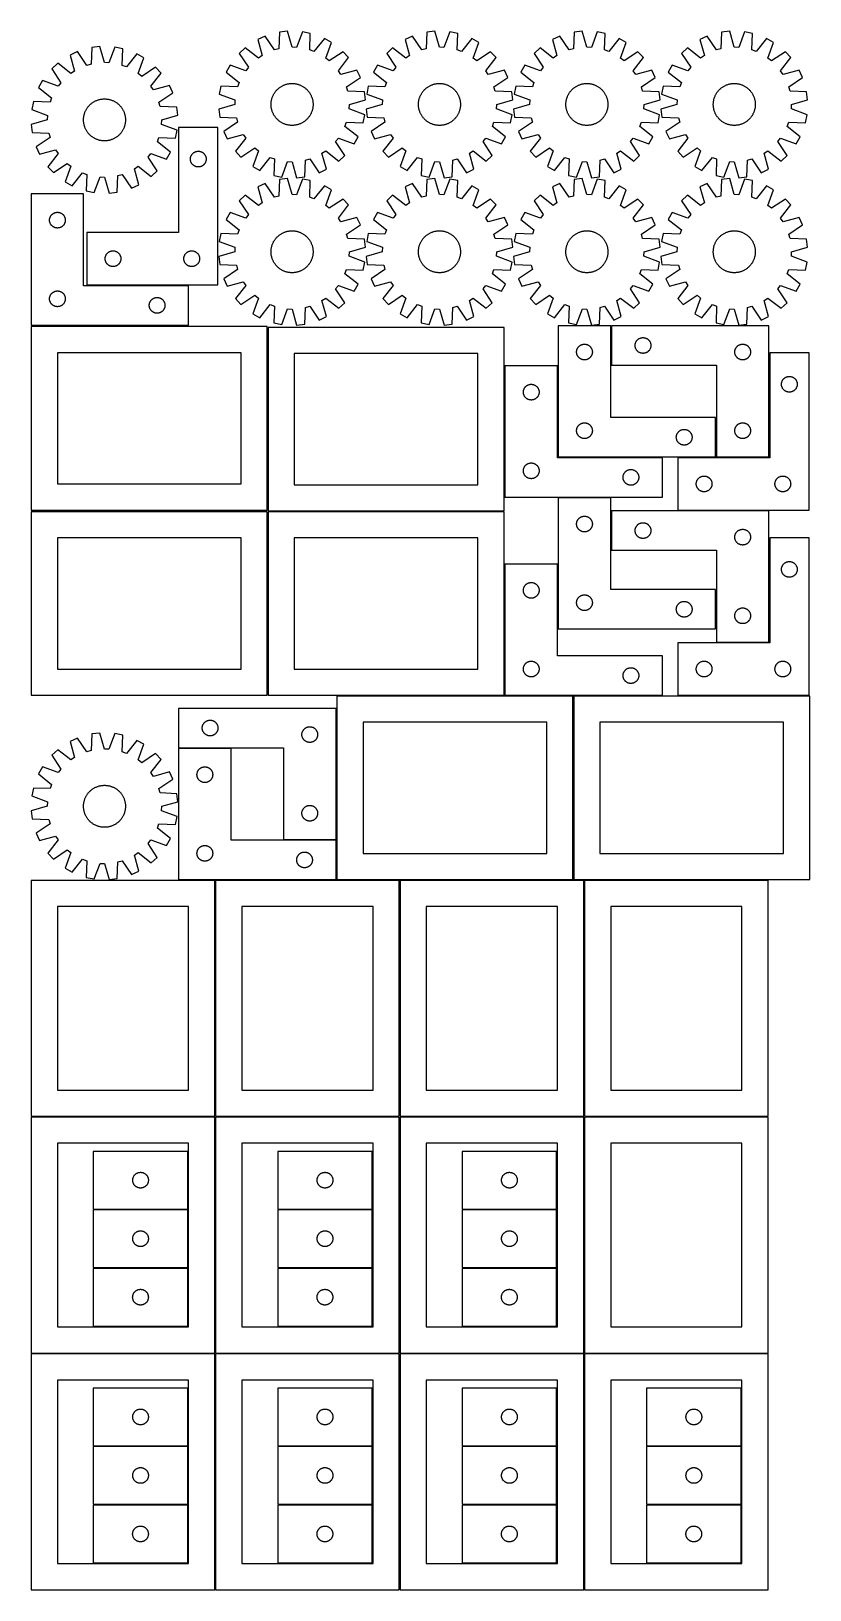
# Model space of a CAD drawing. Header units: millimetres. Extents: x 7 to 1490, y 7 to 2979.
import ezdxf

# ---------------------------------------------------------------- set-up
doc = ezdxf.new("R2010")
doc.units = ezdxf.units.MM
doc.layers.add('COMMON', color=5, linetype='CONTINUOUS', true_color=0x0000ff)
doc.layers.add('CUT', color=7, linetype='CONTINUOUS', true_color=0x000000)

msp = doc.modelspace()

# ---------------------------------------------------------------- linework, layer by layer
at = {"layer": 'COMMON'}
for p, q in [((112.447496, 2494.250054), (306.500006, 2494.250054)), ((457.250012, 2065.500042), (457.250012, 2414.000031)), ((1111.75003, 2342.000043), (1111.75003, 2417.000043)), ((1413.250031, 2167.000043), (1413.250031, 2365.500042)), ((908.750023, 2090.500042), (908.750023, 2340.500042)), ((1010.250023, 2340.500042), (1010.250023, 2167.000043)), ((1311.75003, 2167.000043), (1311.75003, 2242.000043)), ((1011.000024, 2166.250042), (1209.500023, 2166.250042)), ((1239.000031, 2166.250042), (1311.000024, 2166.250042)), ((1312.50003, 2166.250042), (1412.50003, 2166.250042)), ((1111.000024, 2089.750042), (1011.000024, 2089.750042)), ((457.250012, 1712.50003), (457.250012, 2062.50003)), ((908.000012, 2063.250031), (458.000012, 2063.250031)), ((1111.75003, 1989.000031), (1111.75003, 2064.000031)), ((1412.50003, 2064.750042), (1239.000031, 2064.750042)), ((1413.250031, 1814.000031), (1413.250031, 2012.50003)), ((908.750013, 1712.50003), (908.750013, 1962.50003)), ((1010.250013, 1962.50003), (1010.250013, 1839.000041)), ((1311.75003, 1839.000041), (1311.75003, 1914.000041)), ((1312.50003, 1813.25003), (1412.50003, 1813.25003)), ((908.000012, 1711.75003), (588.947502, 1711.75003)), ((1038.947502, 1711.75003), (909.500013, 1711.75003)), ((1039.697508, 1361.000024), (1039.697508, 1711.000024)), ((1209.500013, 1711.75003), (1040.447508, 1711.75003)), ((1489.000031, 1711.75003), (1239.000031, 1711.75003)), ((588.197496, 1687.50003), (588.197496, 1437.50003)), ((387.447496, 1611.75003), (287.447496, 1611.75003)), ((587.447496, 1436.75003), (487.447496, 1436.75003)), ((588.197496, 1436.000024), (588.197496, 1361.000024)), ((356.500006, 1360.250024), (287.447496, 1360.250024)), ((357.250012, 909.500018), (357.250012, 1359.500018)), ((587.447496, 1360.250024), (358.000012, 1360.250024)), ((708.000012, 1360.250024), (588.947502, 1360.250024)), ((708.750018, 909.500018), (708.750018, 1359.500018)), ((1038.947502, 1360.250024), (709.500018, 1360.250024)), ((1059.500018, 1360.250024), (1040.447508, 1360.250024)), ((1060.250024, 909.500018), (1060.250024, 1359.500018)), ((1411.000024, 1360.250024), (1061.000024, 1360.250024)), ((6.500006, 908.750012), (356.500006, 908.750012)), ((357.250012, 458.000012), (357.250012, 908.000012)), ((358.000012, 908.750012), (708.000012, 908.750012)), ((708.750018, 458.000012), (708.750018, 908.000012)), ((709.500018, 908.750012), (1059.500018, 908.750012)), ((1060.250024, 458.000012), (1060.250024, 908.000012)), ((1061.000024, 908.750012), (1411.000024, 908.750012)), ((356.500006, 457.250012), (6.500006, 457.250012)), ((357.250012, 6.500006), (357.250012, 456.500006)), ((708.000012, 457.250012), (358.000012, 457.250012)), ((708.750018, 6.500006), (708.750018, 456.500006)), ((1059.500018, 457.250012), (709.500018, 457.250012)), ((1060.250024, 6.500006), (1060.250024, 456.500006)), ((1411.000024, 457.250012), (1061.000024, 457.250012))]:
    msp.add_line(p, q, dxfattribs=at)
at = {"layer": 'CUT'}
for p, q in [((479.60117, 2977.086592), (478.17901, 2945.354081)), ((494.880571, 2978.895028), (479.60117, 2977.086592)), ((503.671244, 2948.371286), (494.880571, 2978.895028)), ((523.397416, 2977.774598), (512.238977, 2948.034659)), ((538.487828, 2974.772929), (523.397416, 2977.774598)), ((537.4159, 2943.026658), (538.487828, 2974.772929)), ((760.54866, 2977.086592), (759.1265, 2945.354081)), ((775.828061, 2978.895028), (760.54866, 2977.086592)), ((784.618734, 2948.371286), (775.828061, 2978.895028)), ((804.344906, 2977.774598), (793.186467, 2948.034659)), ((819.435318, 2974.772929), (804.344906, 2977.774598)), ((818.36339, 2943.026658), (819.435318, 2974.772929)), ((1041.49615, 2977.086592), (1040.07399, 2945.354081)), ((1056.775551, 2978.895028), (1041.49615, 2977.086592)), ((1065.566224, 2948.371286), (1056.775551, 2978.895028)), ((1085.292396, 2977.774598), (1074.133957, 2948.034659)), ((1100.382808, 2974.772929), (1085.292396, 2977.774598)), ((1099.31088, 2943.026658), (1100.382808, 2974.772929)), ((1322.44364, 2977.086592), (1321.02148, 2945.354081)), ((1337.723041, 2978.895028), (1322.44364, 2977.086592)), ((1346.513714, 2948.371286), (1337.723041, 2978.895028)), ((1366.239886, 2977.774598), (1355.081447, 2948.034659)), ((1381.330298, 2974.772929), (1366.239886, 2977.774598)), ((1380.25837, 2943.026658), (1381.330298, 2974.772929)), ((122.153674, 2947.639108), (120.731514, 2915.906597)), ((137.433075, 2949.447544), (122.153674, 2947.639108)), ((146.223748, 2918.923802), (137.433075, 2949.447544)), ((165.94992, 2948.327114), (154.791481, 2918.587175)), ((181.040332, 2945.325445), (165.94992, 2948.327114)), ((179.968404, 2913.579174), (181.040332, 2945.325445)), ((414.431885, 2947.04314), (403.133562, 2936.599078)), ((439.485094, 2927.515942), (414.431885, 2947.04314)), ((452.133807, 2969.339994), (438.16107, 2962.898474)), ((438.16107, 2962.898474), (446.614401, 2932.279592)), ((469.926588, 2943.026658), (452.133807, 2969.339994)), ((478.17901, 2945.354081), (469.926588, 2943.026658)), ((512.238977, 2948.034659), (503.671244, 2948.371286)), ((545.460275, 2940.058931), (537.4159, 2943.026658)), ((565.262728, 2964.895147), (545.460275, 2940.058931)), ((578.686995, 2957.377196), (565.262728, 2964.895147)), ((567.857394, 2927.515942), (578.686995, 2957.377196)), ((695.379375, 2947.04314), (684.081052, 2936.599078)), ((720.432584, 2927.515942), (695.379375, 2947.04314)), ((733.081297, 2969.339994), (719.10856, 2962.898474)), ((719.10856, 2962.898474), (727.561891, 2932.279592)), ((750.874078, 2943.026658), (733.081297, 2969.339994)), ((759.1265, 2945.354081), (750.874078, 2943.026658)), ((793.186467, 2948.034659), (784.618734, 2948.371286)), ((826.407765, 2940.058931), (818.36339, 2943.026658)), ((846.210218, 2964.895147), (826.407765, 2940.058931)), ((859.634485, 2957.377196), (846.210218, 2964.895147)), ((848.804884, 2927.515942), (859.634485, 2957.377196)), ((976.326865, 2947.04314), (965.028542, 2936.599078)), ((1001.380074, 2927.515942), (976.326865, 2947.04314)), ((1014.028787, 2969.339994), (1000.05605, 2962.898474)), ((1000.05605, 2962.898474), (1008.509381, 2932.279592)), ((1031.821568, 2943.026658), (1014.028787, 2969.339994)), ((1040.07399, 2945.354081), (1031.821568, 2943.026658)), ((1074.133957, 2948.034659), (1065.566224, 2948.371286)), ((1107.355255, 2940.058931), (1099.31088, 2943.026658)), ((1127.157708, 2964.895147), (1107.355255, 2940.058931)), ((1140.581975, 2957.377196), (1127.157708, 2964.895147)), ((1129.752374, 2927.515942), (1140.581975, 2957.377196)), ((1257.274355, 2947.04314), (1245.976032, 2936.599078)), ((1282.327564, 2927.515942), (1257.274355, 2947.04314)), ((1294.976277, 2969.339994), (1281.00354, 2962.898474)), ((1281.00354, 2962.898474), (1289.456871, 2932.279592)), ((1312.769058, 2943.026658), (1294.976277, 2969.339994)), ((1321.02148, 2945.354081), (1312.769058, 2943.026658)), ((1355.081447, 2948.034659), (1346.513714, 2948.371286)), ((1388.302745, 2940.058931), (1380.25837, 2943.026658)), ((1408.105198, 2964.895147), (1388.302745, 2940.058931)), ((1421.529465, 2957.377196), (1408.105198, 2964.895147)), ((1410.699864, 2927.515942), (1421.529465, 2957.377196)), ((56.984389, 2917.595656), (45.686066, 2907.151594)), ((82.037598, 2898.068458), (56.984389, 2917.595656)), ((94.686311, 2939.89251), (80.713574, 2933.45099)), ((80.713574, 2933.45099), (89.166905, 2902.832108)), ((112.479092, 2913.579174), (94.686311, 2939.89251)), ((120.731514, 2915.906597), (112.479092, 2913.579174)), ((154.791481, 2918.587175), (146.223748, 2918.923802)), ((188.012779, 2910.611447), (179.968404, 2913.579174)), ((207.815232, 2935.447663), (188.012779, 2910.611447)), ((221.239499, 2927.929712), (207.815232, 2935.447663)), ((210.409898, 2898.068458), (221.239499, 2927.929712)), ((385.465334, 2914.187037), (377.947383, 2900.76277)), ((415.326588, 2903.357436), (385.465334, 2914.187037)), ((403.133562, 2936.599078), (420.634913, 2910.091013)), ((446.614401, 2932.279592), (439.485094, 2927.515942)), ((574.590971, 2922.207617), (567.857394, 2927.515942)), ((601.099036, 2939.708968), (574.590971, 2922.207617)), ((592.0159, 2903.357436), (611.543098, 2928.410645)), ((611.543098, 2928.410645), (601.099036, 2939.708968)), ((666.412824, 2914.187037), (658.894873, 2900.76277)), ((696.274078, 2903.357436), (666.412824, 2914.187037)), ((684.081052, 2936.599078), (701.582403, 2910.091013)), ((727.561891, 2932.279592), (720.432584, 2927.515942)), ((855.538461, 2922.207617), (848.804884, 2927.515942)), ((882.046526, 2939.708968), (855.538461, 2922.207617)), ((872.96339, 2903.357436), (892.490588, 2928.410645)), ((892.490588, 2928.410645), (882.046526, 2939.708968)), ((947.360314, 2914.187037), (939.842363, 2900.76277)), ((977.221568, 2903.357436), (947.360314, 2914.187037)), ((965.028542, 2936.599078), (982.529893, 2910.091013)), ((1008.509381, 2932.279592), (1001.380074, 2927.515942)), ((1136.485951, 2922.207617), (1129.752374, 2927.515942)), ((1162.994016, 2939.708968), (1136.485951, 2922.207617)), ((1153.91088, 2903.357436), (1173.438078, 2928.410645)), ((1173.438078, 2928.410645), (1162.994016, 2939.708968)), ((1228.307804, 2914.187037), (1220.789853, 2900.76277)), ((1258.169058, 2903.357436), (1228.307804, 2914.187037)), ((1245.976032, 2936.599078), (1263.477383, 2910.091013)), ((1289.456871, 2932.279592), (1282.327564, 2927.515942)), ((1417.433441, 2922.207617), (1410.699864, 2927.515942)), ((1443.941506, 2939.708968), (1417.433441, 2922.207617)), ((1434.85837, 2903.357436), (1454.385568, 2928.410645)), ((1454.385568, 2928.410645), (1443.941506, 2939.708968)), ((28.017838, 2884.739553), (20.499887, 2871.315286)), ((57.879092, 2873.909952), (28.017838, 2884.739553)), ((45.686066, 2907.151594), (63.187417, 2880.643529)), ((89.166905, 2902.832108), (82.037598, 2898.068458)), ((217.143475, 2892.760133), (210.409898, 2898.068458)), ((243.65154, 2910.261484), (217.143475, 2892.760133)), ((234.568404, 2873.909952), (254.095602, 2898.963161)), ((254.095602, 2898.963161), (243.65154, 2910.261484)), ((377.947383, 2900.76277), (402.783599, 2880.960317)), ((420.634913, 2910.091013), (415.326588, 2903.357436)), ((596.77955, 2896.228129), (592.0159, 2903.357436)), ((627.398432, 2904.68146), (596.77955, 2896.228129)), ((607.526616, 2872.915942), (633.839952, 2890.708723)), ((633.839952, 2890.708723), (627.398432, 2904.68146)), ((658.894873, 2900.76277), (683.731089, 2880.960317)), ((701.582403, 2910.091013), (696.274078, 2903.357436)), ((877.72704, 2896.228129), (872.96339, 2903.357436)), ((908.345922, 2904.68146), (877.72704, 2896.228129)), ((888.474106, 2872.915942), (914.787442, 2890.708723)), ((914.787442, 2890.708723), (908.345922, 2904.68146)), ((939.842363, 2900.76277), (964.678579, 2880.960317)), ((982.529893, 2910.091013), (977.221568, 2903.357436)), ((1158.67453, 2896.228129), (1153.91088, 2903.357436)), ((1189.293412, 2904.68146), (1158.67453, 2896.228129)), ((1169.421596, 2872.915942), (1195.734932, 2890.708723)), ((1195.734932, 2890.708723), (1189.293412, 2904.68146)), ((1220.789853, 2900.76277), (1245.626069, 2880.960317)), ((1263.477383, 2910.091013), (1258.169058, 2903.357436)), ((1439.62202, 2896.228129), (1434.85837, 2903.357436)), ((1470.240902, 2904.68146), (1439.62202, 2896.228129)), ((1450.369086, 2872.915942), (1476.682422, 2890.708723)), ((1476.682422, 2890.708723), (1470.240902, 2904.68146)), ((20.499887, 2871.315286), (45.336103, 2851.512833)), ((63.187417, 2880.643529), (57.879092, 2873.909952)), ((239.332054, 2866.780645), (234.568404, 2873.909952)), ((269.950936, 2875.233976), (239.332054, 2866.780645)), ((250.07912, 2843.468458), (276.392456, 2861.261239)), ((276.392456, 2861.261239), (269.950936, 2875.233976)), ((368.069601, 2873.98787), (365.067932, 2858.897458)), ((365.067932, 2858.897458), (394.807871, 2847.739019)), ((399.815872, 2872.915942), (368.069601, 2873.98787)), ((402.783599, 2880.960317), (399.815872, 2872.915942)), ((466.036013, 2852.720803), (466.480185, 2853.896268)), ((466.480185, 2853.896268), (466.961059, 2855.057202)), ((466.961059, 2855.057202), (467.478162, 2856.202458)), ((467.478162, 2856.202458), (468.030983, 2857.330906)), ((468.030983, 2857.330906), (468.618977, 2858.441433)), ((468.618977, 2858.441433), (469.241563, 2859.532943)), ((469.241563, 2859.532943), (469.898127, 2860.604358)), ((469.898127, 2860.604358), (470.588021, 2861.654621)), ((470.588021, 2861.654621), (471.310564, 2862.682696)), ((471.310564, 2862.682696), (472.065043, 2863.687568)), ((472.065043, 2863.687568), (472.850714, 2864.668246)), ((472.850714, 2864.668246), (473.666801, 2865.623761)), ((473.666801, 2865.623761), (474.512499, 2866.55317)), ((474.512499, 2866.55317), (475.386973, 2867.455557)), ((475.386973, 2867.455557), (476.28936, 2868.330031)), ((476.28936, 2868.330031), (477.218769, 2869.175729)), ((477.218769, 2869.175729), (478.174284, 2869.991816)), ((478.174284, 2869.991816), (479.154962, 2870.777486)), ((479.154962, 2870.777486), (480.159834, 2871.531966)), ((480.159834, 2871.531966), (481.187909, 2872.254509)), ((481.187909, 2872.254509), (482.238172, 2872.944403)), ((482.238172, 2872.944403), (483.309587, 2873.600967)), ((483.309587, 2873.600967), (484.401097, 2874.223553)), ((484.401097, 2874.223553), (485.511624, 2874.811547)), ((485.511624, 2874.811547), (486.640072, 2875.364368)), ((486.640072, 2875.364368), (487.785328, 2875.881471)), ((487.785328, 2875.881471), (488.946262, 2876.362345)), ((488.946262, 2876.362345), (490.121727, 2876.806517)), ((490.121727, 2876.806517), (491.310564, 2877.213547)), ((491.310564, 2877.213547), (492.5116, 2877.583033)), ((492.5116, 2877.583033), (493.723648, 2877.914612)), ((493.723648, 2877.914612), (494.945514, 2878.207956)), ((494.945514, 2878.207956), (496.175991, 2878.462776)), ((496.175991, 2878.462776), (497.413865, 2878.67882)), ((497.413865, 2878.67882), (498.657915, 2878.855874)), ((498.657915, 2878.855874), (499.906911, 2878.993765)), ((499.906911, 2878.993765), (501.159623, 2879.092355)), ((501.159623, 2879.092355), (502.414814, 2879.151548)), ((502.414814, 2879.151548), (503.671244, 2879.171286)), ((503.671244, 2879.171286), (504.927674, 2879.151548)), ((504.927674, 2879.151548), (506.182865, 2879.092355)), ((506.182865, 2879.092355), (507.435577, 2878.993765)), ((507.435577, 2878.993765), (508.684573, 2878.855874)), ((508.684573, 2878.855874), (509.928623, 2878.67882)), ((509.928623, 2878.67882), (511.166497, 2878.462776)), ((511.166497, 2878.462776), (512.396974, 2878.207956)), ((512.396974, 2878.207956), (513.618839, 2877.914612)), ((513.618839, 2877.914612), (514.830888, 2877.583033)), ((514.830888, 2877.583033), (516.031924, 2877.213547)), ((516.031924, 2877.213547), (517.220761, 2876.806517)), ((517.220761, 2876.806517), (518.396226, 2876.362345)), ((518.396226, 2876.362345), (519.55716, 2875.881471)), ((519.55716, 2875.881471), (520.702416, 2875.364368)), ((520.702416, 2875.364368), (521.830864, 2874.811547)), ((521.830864, 2874.811547), (522.941391, 2874.223553)), ((522.941391, 2874.223553), (524.032901, 2873.600967)), ((524.032901, 2873.600967), (525.104316, 2872.944403)), ((525.104316, 2872.944403), (526.154579, 2872.254509)), ((526.154579, 2872.254509), (527.182654, 2871.531966)), ((527.182654, 2871.531966), (528.187526, 2870.777486)), ((528.187526, 2870.777486), (529.168204, 2869.991816)), ((529.168204, 2869.991816), (530.123719, 2869.175729)), ((530.123719, 2869.175729), (531.053128, 2868.330031)), ((531.053128, 2868.330031), (531.955515, 2867.455557)), ((531.955515, 2867.455557), (532.829989, 2866.55317)), ((532.829989, 2866.55317), (533.675687, 2865.623761)), ((533.675687, 2865.623761), (534.491774, 2864.668246)), ((534.491774, 2864.668246), (535.277444, 2863.687568)), ((535.277444, 2863.687568), (536.031924, 2862.682696)), ((536.031924, 2862.682696), (536.754467, 2861.654621)), ((536.754467, 2861.654621), (537.444361, 2860.604358)), ((537.444361, 2860.604358), (538.100925, 2859.532943)), ((538.100925, 2859.532943), (538.723511, 2858.441433)), ((538.723511, 2858.441433), (539.311505, 2857.330906)), ((539.311505, 2857.330906), (539.864326, 2856.202458)), ((539.864326, 2856.202458), (540.381429, 2855.057202)), ((540.381429, 2855.057202), (540.862303, 2853.896268)), ((540.862303, 2853.896268), (541.306475, 2852.720803)), ((609.854039, 2864.66352), (607.526616, 2872.915942)), ((641.58655, 2863.24136), (609.854039, 2864.66352)), ((643.394986, 2847.961959), (641.58655, 2863.24136)), ((649.017091, 2873.98787), (646.015422, 2858.897458)), ((646.015422, 2858.897458), (675.755361, 2847.739019)), ((680.763362, 2872.915942), (649.017091, 2873.98787)), ((683.731089, 2880.960317), (680.763362, 2872.915942)), ((746.983503, 2852.720803), (747.427675, 2853.896268)), ((747.427675, 2853.896268), (747.908549, 2855.057202)), ((747.908549, 2855.057202), (748.425652, 2856.202458)), ((748.425652, 2856.202458), (748.978473, 2857.330906)), ((748.978473, 2857.330906), (749.566467, 2858.441433)), ((749.566467, 2858.441433), (750.189053, 2859.532943)), ((750.189053, 2859.532943), (750.845617, 2860.604358)), ((750.845617, 2860.604358), (751.535511, 2861.654621)), ((751.535511, 2861.654621), (752.258054, 2862.682696)), ((752.258054, 2862.682696), (753.012533, 2863.687568)), ((753.012533, 2863.687568), (753.798204, 2864.668246)), ((753.798204, 2864.668246), (754.614291, 2865.623761)), ((754.614291, 2865.623761), (755.459989, 2866.55317)), ((755.459989, 2866.55317), (756.334463, 2867.455557)), ((756.334463, 2867.455557), (757.23685, 2868.330031)), ((757.23685, 2868.330031), (758.166259, 2869.175729)), ((758.166259, 2869.175729), (759.121774, 2869.991816)), ((759.121774, 2869.991816), (760.102452, 2870.777486)), ((760.102452, 2870.777486), (761.107324, 2871.531966)), ((761.107324, 2871.531966), (762.135399, 2872.254509)), ((762.135399, 2872.254509), (763.185662, 2872.944403)), ((763.185662, 2872.944403), (764.257077, 2873.600967)), ((764.257077, 2873.600967), (765.348587, 2874.223553)), ((765.348587, 2874.223553), (766.459114, 2874.811547)), ((766.459114, 2874.811547), (767.587562, 2875.364368)), ((767.587562, 2875.364368), (768.732818, 2875.881471)), ((768.732818, 2875.881471), (769.893752, 2876.362345)), ((769.893752, 2876.362345), (771.069217, 2876.806517)), ((771.069217, 2876.806517), (772.258054, 2877.213547)), ((772.258054, 2877.213547), (773.45909, 2877.583033)), ((773.45909, 2877.583033), (774.671138, 2877.914612)), ((774.671138, 2877.914612), (775.893004, 2878.207956)), ((775.893004, 2878.207956), (777.123481, 2878.462776)), ((777.123481, 2878.462776), (778.361355, 2878.67882)), ((778.361355, 2878.67882), (779.605405, 2878.855874)), ((779.605405, 2878.855874), (780.854401, 2878.993765)), ((780.854401, 2878.993765), (782.107113, 2879.092355)), ((782.107113, 2879.092355), (783.362304, 2879.151548)), ((783.362304, 2879.151548), (784.618734, 2879.171286)), ((784.618734, 2879.171286), (785.875164, 2879.151548)), ((785.875164, 2879.151548), (787.130355, 2879.092355)), ((787.130355, 2879.092355), (788.383067, 2878.993765)), ((788.383067, 2878.993765), (789.632063, 2878.855874)), ((789.632063, 2878.855874), (790.876113, 2878.67882)), ((790.876113, 2878.67882), (792.113987, 2878.462776)), ((792.113987, 2878.462776), (793.344464, 2878.207956)), ((793.344464, 2878.207956), (794.566329, 2877.914612)), ((794.566329, 2877.914612), (795.778378, 2877.583033)), ((795.778378, 2877.583033), (796.979414, 2877.213547)), ((796.979414, 2877.213547), (798.168251, 2876.806517)), ((798.168251, 2876.806517), (799.343716, 2876.362345)), ((799.343716, 2876.362345), (800.50465, 2875.881471)), ((800.50465, 2875.881471), (801.649906, 2875.364368)), ((801.649906, 2875.364368), (802.778354, 2874.811547)), ((802.778354, 2874.811547), (803.888881, 2874.223553)), ((803.888881, 2874.223553), (804.980391, 2873.600967)), ((804.980391, 2873.600967), (806.051806, 2872.944403)), ((806.051806, 2872.944403), (807.102069, 2872.254509)), ((807.102069, 2872.254509), (808.130144, 2871.531966)), ((808.130144, 2871.531966), (809.135016, 2870.777486)), ((809.135016, 2870.777486), (810.115694, 2869.991816)), ((810.115694, 2869.991816), (811.071209, 2869.175729)), ((811.071209, 2869.175729), (812.000618, 2868.330031)), ((812.000618, 2868.330031), (812.903005, 2867.455557)), ((812.903005, 2867.455557), (813.777479, 2866.55317)), ((813.777479, 2866.55317), (814.623177, 2865.623761)), ((814.623177, 2865.623761), (815.439264, 2864.668246)), ((815.439264, 2864.668246), (816.224934, 2863.687568)), ((816.224934, 2863.687568), (816.979414, 2862.682696)), ((816.979414, 2862.682696), (817.701957, 2861.654621)), ((817.701957, 2861.654621), (818.391851, 2860.604358)), ((818.391851, 2860.604358), (819.048415, 2859.532943)), ((819.048415, 2859.532943), (819.671001, 2858.441433)), ((819.671001, 2858.441433), (820.258995, 2857.330906)), ((820.258995, 2857.330906), (820.811816, 2856.202458)), ((820.811816, 2856.202458), (821.328919, 2855.057202)), ((821.328919, 2855.057202), (821.809793, 2853.896268)), ((821.809793, 2853.896268), (822.253965, 2852.720803)), ((890.801529, 2864.66352), (888.474106, 2872.915942)), ((922.53404, 2863.24136), (890.801529, 2864.66352)), ((924.342476, 2847.961959), (922.53404, 2863.24136)), ((929.964581, 2873.98787), (926.962912, 2858.897458)), ((926.962912, 2858.897458), (956.702851, 2847.739019)), ((961.710852, 2872.915942), (929.964581, 2873.98787)), ((964.678579, 2880.960317), (961.710852, 2872.915942)), ((1027.930993, 2852.720803), (1028.375165, 2853.896268)), ((1028.375165, 2853.896268), (1028.856039, 2855.057202)), ((1028.856039, 2855.057202), (1029.373142, 2856.202458)), ((1029.373142, 2856.202458), (1029.925963, 2857.330906)), ((1029.925963, 2857.330906), (1030.513957, 2858.441433)), ((1030.513957, 2858.441433), (1031.136543, 2859.532943)), ((1031.136543, 2859.532943), (1031.793107, 2860.604358)), ((1031.793107, 2860.604358), (1032.483001, 2861.654621)), ((1032.483001, 2861.654621), (1033.205544, 2862.682696)), ((1033.205544, 2862.682696), (1033.960023, 2863.687568)), ((1033.960023, 2863.687568), (1034.745694, 2864.668246)), ((1034.745694, 2864.668246), (1035.561781, 2865.623761)), ((1035.561781, 2865.623761), (1036.407479, 2866.55317)), ((1036.407479, 2866.55317), (1037.281953, 2867.455557)), ((1037.281953, 2867.455557), (1038.18434, 2868.330031)), ((1038.18434, 2868.330031), (1039.113749, 2869.175729)), ((1039.113749, 2869.175729), (1040.069264, 2869.991816)), ((1040.069264, 2869.991816), (1041.049942, 2870.777486)), ((1041.049942, 2870.777486), (1042.054814, 2871.531966)), ((1042.054814, 2871.531966), (1043.082889, 2872.254509)), ((1043.082889, 2872.254509), (1044.133152, 2872.944403)), ((1044.133152, 2872.944403), (1045.204567, 2873.600967)), ((1045.204567, 2873.600967), (1046.296077, 2874.223553)), ((1046.296077, 2874.223553), (1047.406604, 2874.811547)), ((1047.406604, 2874.811547), (1048.535052, 2875.364368)), ((1048.535052, 2875.364368), (1049.680308, 2875.881471)), ((1049.680308, 2875.881471), (1050.841242, 2876.362345)), ((1050.841242, 2876.362345), (1052.016707, 2876.806517)), ((1052.016707, 2876.806517), (1053.205544, 2877.213547)), ((1053.205544, 2877.213547), (1054.40658, 2877.583033)), ((1054.40658, 2877.583033), (1055.618628, 2877.914612)), ((1055.618628, 2877.914612), (1056.840494, 2878.207956)), ((1056.840494, 2878.207956), (1058.070971, 2878.462776)), ((1058.070971, 2878.462776), (1059.308845, 2878.67882)), ((1059.308845, 2878.67882), (1060.552895, 2878.855874)), ((1060.552895, 2878.855874), (1061.801891, 2878.993765)), ((1061.801891, 2878.993765), (1063.054603, 2879.092355)), ((1063.054603, 2879.092355), (1064.309794, 2879.151548)), ((1064.309794, 2879.151548), (1065.566224, 2879.171286)), ((1065.566224, 2879.171286), (1066.822654, 2879.151548)), ((1066.822654, 2879.151548), (1068.077845, 2879.092355)), ((1068.077845, 2879.092355), (1069.330557, 2878.993765)), ((1069.330557, 2878.993765), (1070.579553, 2878.855874)), ((1070.579553, 2878.855874), (1071.823603, 2878.67882)), ((1071.823603, 2878.67882), (1073.061477, 2878.462776)), ((1073.061477, 2878.462776), (1074.291954, 2878.207956)), ((1074.291954, 2878.207956), (1075.513819, 2877.914612)), ((1075.513819, 2877.914612), (1076.725868, 2877.583033)), ((1076.725868, 2877.583033), (1077.926904, 2877.213547)), ((1077.926904, 2877.213547), (1079.115741, 2876.806517)), ((1079.115741, 2876.806517), (1080.291206, 2876.362345)), ((1080.291206, 2876.362345), (1081.45214, 2875.881471)), ((1081.45214, 2875.881471), (1082.597396, 2875.364368)), ((1082.597396, 2875.364368), (1083.725844, 2874.811547)), ((1083.725844, 2874.811547), (1084.836371, 2874.223553)), ((1084.836371, 2874.223553), (1085.927881, 2873.600967)), ((1085.927881, 2873.600967), (1086.999296, 2872.944403)), ((1086.999296, 2872.944403), (1088.049559, 2872.254509)), ((1088.049559, 2872.254509), (1089.077634, 2871.531966)), ((1089.077634, 2871.531966), (1090.082506, 2870.777486)), ((1090.082506, 2870.777486), (1091.063184, 2869.991816)), ((1091.063184, 2869.991816), (1092.018699, 2869.175729)), ((1092.018699, 2869.175729), (1092.948108, 2868.330031)), ((1092.948108, 2868.330031), (1093.850495, 2867.455557)), ((1093.850495, 2867.455557), (1094.724969, 2866.55317)), ((1094.724969, 2866.55317), (1095.570667, 2865.623761)), ((1095.570667, 2865.623761), (1096.386754, 2864.668246)), ((1096.386754, 2864.668246), (1097.172424, 2863.687568)), ((1097.172424, 2863.687568), (1097.926904, 2862.682696)), ((1097.926904, 2862.682696), (1098.649447, 2861.654621)), ((1098.649447, 2861.654621), (1099.339341, 2860.604358)), ((1099.339341, 2860.604358), (1099.995905, 2859.532943)), ((1099.995905, 2859.532943), (1100.618491, 2858.441433)), ((1100.618491, 2858.441433), (1101.206485, 2857.330906)), ((1101.206485, 2857.330906), (1101.759306, 2856.202458)), ((1101.759306, 2856.202458), (1102.276409, 2855.057202)), ((1102.276409, 2855.057202), (1102.757283, 2853.896268)), ((1102.757283, 2853.896268), (1103.201455, 2852.720803)), ((1171.749019, 2864.66352), (1169.421596, 2872.915942)), ((1203.48153, 2863.24136), (1171.749019, 2864.66352)), ((1205.289966, 2847.961959), (1203.48153, 2863.24136)), ((1210.912071, 2873.98787), (1207.910402, 2858.897458)), ((1207.910402, 2858.897458), (1237.650341, 2847.739019)), ((1242.658342, 2872.915942), (1210.912071, 2873.98787)), ((1245.626069, 2880.960317), (1242.658342, 2872.915942)), ((1308.878483, 2852.720803), (1309.322655, 2853.896268)), ((1309.322655, 2853.896268), (1309.803529, 2855.057202)), ((1309.803529, 2855.057202), (1310.320632, 2856.202458)), ((1310.320632, 2856.202458), (1310.873453, 2857.330906)), ((1310.873453, 2857.330906), (1311.461447, 2858.441433)), ((1311.461447, 2858.441433), (1312.084033, 2859.532943)), ((1312.084033, 2859.532943), (1312.740597, 2860.604358)), ((1312.740597, 2860.604358), (1313.430491, 2861.654621)), ((1313.430491, 2861.654621), (1314.153034, 2862.682696)), ((1314.153034, 2862.682696), (1314.907513, 2863.687568)), ((1314.907513, 2863.687568), (1315.693184, 2864.668246)), ((1315.693184, 2864.668246), (1316.509271, 2865.623761)), ((1316.509271, 2865.623761), (1317.354969, 2866.55317)), ((1317.354969, 2866.55317), (1318.229443, 2867.455557)), ((1318.229443, 2867.455557), (1319.13183, 2868.330031)), ((1319.13183, 2868.330031), (1320.061239, 2869.175729)), ((1320.061239, 2869.175729), (1321.016754, 2869.991816)), ((1321.016754, 2869.991816), (1321.997432, 2870.777486)), ((1321.997432, 2870.777486), (1323.002304, 2871.531966)), ((1323.002304, 2871.531966), (1324.030379, 2872.254509)), ((1324.030379, 2872.254509), (1325.080642, 2872.944403)), ((1325.080642, 2872.944403), (1326.152057, 2873.600967)), ((1326.152057, 2873.600967), (1327.243567, 2874.223553)), ((1327.243567, 2874.223553), (1328.354094, 2874.811547)), ((1328.354094, 2874.811547), (1329.482542, 2875.364368)), ((1329.482542, 2875.364368), (1330.627798, 2875.881471)), ((1330.627798, 2875.881471), (1331.788732, 2876.362345)), ((1331.788732, 2876.362345), (1332.964197, 2876.806517)), ((1332.964197, 2876.806517), (1334.153034, 2877.213547)), ((1334.153034, 2877.213547), (1335.35407, 2877.583033)), ((1335.35407, 2877.583033), (1336.566118, 2877.914612)), ((1336.566118, 2877.914612), (1337.787984, 2878.207956)), ((1337.787984, 2878.207956), (1339.018461, 2878.462776)), ((1339.018461, 2878.462776), (1340.256335, 2878.67882)), ((1340.256335, 2878.67882), (1341.500385, 2878.855874)), ((1341.500385, 2878.855874), (1342.749381, 2878.993765)), ((1342.749381, 2878.993765), (1344.002093, 2879.092355)), ((1344.002093, 2879.092355), (1345.257284, 2879.151548)), ((1345.257284, 2879.151548), (1346.513714, 2879.171286)), ((1346.513714, 2879.171286), (1347.770144, 2879.151548)), ((1347.770144, 2879.151548), (1349.025335, 2879.092355)), ((1349.025335, 2879.092355), (1350.278047, 2878.993765)), ((1350.278047, 2878.993765), (1351.527043, 2878.855874)), ((1351.527043, 2878.855874), (1352.771093, 2878.67882)), ((1352.771093, 2878.67882), (1354.008967, 2878.462776)), ((1354.008967, 2878.462776), (1355.239444, 2878.207956)), ((1355.239444, 2878.207956), (1356.461309, 2877.914612)), ((1356.461309, 2877.914612), (1357.673358, 2877.583033)), ((1357.673358, 2877.583033), (1358.874394, 2877.213547)), ((1358.874394, 2877.213547), (1360.063231, 2876.806517)), ((1360.063231, 2876.806517), (1361.238696, 2876.362345)), ((1361.238696, 2876.362345), (1362.39963, 2875.881471)), ((1362.39963, 2875.881471), (1363.544886, 2875.364368)), ((1363.544886, 2875.364368), (1364.673334, 2874.811547)), ((1364.673334, 2874.811547), (1365.783861, 2874.223553)), ((1365.783861, 2874.223553), (1366.875371, 2873.600967)), ((1366.875371, 2873.600967), (1367.946786, 2872.944403)), ((1367.946786, 2872.944403), (1368.997049, 2872.254509)), ((1368.997049, 2872.254509), (1370.025124, 2871.531966)), ((1370.025124, 2871.531966), (1371.029996, 2870.777486)), ((1371.029996, 2870.777486), (1372.010674, 2869.991816)), ((1372.010674, 2869.991816), (1372.966189, 2869.175729)), ((1372.966189, 2869.175729), (1373.895598, 2868.330031)), ((1373.895598, 2868.330031), (1374.797985, 2867.455557)), ((1374.797985, 2867.455557), (1375.672459, 2866.55317)), ((1375.672459, 2866.55317), (1376.518157, 2865.623761)), ((1376.518157, 2865.623761), (1377.334244, 2864.668246)), ((1377.334244, 2864.668246), (1378.119914, 2863.687568)), ((1378.119914, 2863.687568), (1378.874394, 2862.682696)), ((1378.874394, 2862.682696), (1379.596937, 2861.654621)), ((1379.596937, 2861.654621), (1380.286831, 2860.604358)), ((1380.286831, 2860.604358), (1380.943395, 2859.532943)), ((1380.943395, 2859.532943), (1381.565981, 2858.441433)), ((1381.565981, 2858.441433), (1382.153975, 2857.330906)), ((1382.153975, 2857.330906), (1382.706796, 2856.202458)), ((1382.706796, 2856.202458), (1383.223899, 2855.057202)), ((1383.223899, 2855.057202), (1383.704773, 2853.896268)), ((1383.704773, 2853.896268), (1384.148945, 2852.720803)), ((1452.696509, 2864.66352), (1450.369086, 2872.915942)), ((1484.42902, 2863.24136), (1452.696509, 2864.66352)), ((1486.237456, 2847.961959), (1484.42902, 2863.24136)), ((10.622105, 2844.540386), (7.620436, 2829.449974)), ((7.620436, 2829.449974), (37.360375, 2818.291535)), ((42.368376, 2843.468458), (10.622105, 2844.540386)), ((45.336103, 2851.512833), (42.368376, 2843.468458)), ((108.588517, 2823.273319), (109.032689, 2824.448784)), ((109.032689, 2824.448784), (109.513563, 2825.609718)), ((109.513563, 2825.609718), (110.030666, 2826.754974)), ((110.030666, 2826.754974), (110.583487, 2827.883422)), ((110.583487, 2827.883422), (111.171481, 2828.993949)), ((111.171481, 2828.993949), (111.794067, 2830.085459)), ((111.794067, 2830.085459), (112.450631, 2831.156874)), ((112.450631, 2831.156874), (113.140525, 2832.207137)), ((113.140525, 2832.207137), (113.863068, 2833.235212)), ((113.863068, 2833.235212), (114.617547, 2834.240084)), ((114.617547, 2834.240084), (115.403218, 2835.220762)), ((115.403218, 2835.220762), (116.219305, 2836.176277)), ((116.219305, 2836.176277), (117.065003, 2837.105686)), ((117.065003, 2837.105686), (117.939477, 2838.008073)), ((117.939477, 2838.008073), (118.841864, 2838.882547)), ((118.841864, 2838.882547), (119.771273, 2839.728245)), ((119.771273, 2839.728245), (120.726788, 2840.544332)), ((120.726788, 2840.544332), (121.707466, 2841.330002)), ((121.707466, 2841.330002), (122.712338, 2842.084482)), ((122.712338, 2842.084482), (123.740413, 2842.807025)), ((123.740413, 2842.807025), (124.790676, 2843.496919)), ((124.790676, 2843.496919), (125.862091, 2844.153483)), ((125.862091, 2844.153483), (126.953601, 2844.776069)), ((126.953601, 2844.776069), (128.064128, 2845.364063)), ((128.064128, 2845.364063), (129.192576, 2845.916884)), ((129.192576, 2845.916884), (130.337832, 2846.433987)), ((130.337832, 2846.433987), (131.498766, 2846.914861)), ((131.498766, 2846.914861), (132.674231, 2847.359033)), ((132.674231, 2847.359033), (133.863068, 2847.766063)), ((133.863068, 2847.766063), (135.064104, 2848.135549)), ((135.064104, 2848.135549), (136.276152, 2848.467128)), ((136.276152, 2848.467128), (137.498018, 2848.760472)), ((137.498018, 2848.760472), (138.728495, 2849.015292)), ((138.728495, 2849.015292), (139.966369, 2849.231336)), ((139.966369, 2849.231336), (141.210419, 2849.40839)), ((141.210419, 2849.40839), (142.459415, 2849.546281)), ((142.459415, 2849.546281), (143.712127, 2849.644871)), ((143.712127, 2849.644871), (144.967318, 2849.704064)), ((144.967318, 2849.704064), (146.223748, 2849.723802)), ((146.223748, 2849.723802), (147.480178, 2849.704064)), ((147.480178, 2849.704064), (148.735369, 2849.644871)), ((148.735369, 2849.644871), (149.988081, 2849.546281)), ((149.988081, 2849.546281), (151.237077, 2849.40839)), ((151.237077, 2849.40839), (152.481127, 2849.231336)), ((152.481127, 2849.231336), (153.719001, 2849.015292)), ((153.719001, 2849.015292), (154.949478, 2848.760472)), ((154.949478, 2848.760472), (156.171343, 2848.467128)), ((156.171343, 2848.467128), (157.383392, 2848.135549)), ((157.383392, 2848.135549), (158.584428, 2847.766063)), ((158.584428, 2847.766063), (159.773265, 2847.359033)), ((159.773265, 2847.359033), (160.94873, 2846.914861)), ((160.94873, 2846.914861), (162.109664, 2846.433987)), ((162.109664, 2846.433987), (163.25492, 2845.916884)), ((163.25492, 2845.916884), (164.383368, 2845.364063)), ((164.383368, 2845.364063), (165.493895, 2844.776069)), ((165.493895, 2844.776069), (166.585405, 2844.153483)), ((166.585405, 2844.153483), (167.65682, 2843.496919)), ((167.65682, 2843.496919), (168.707083, 2842.807025)), ((168.707083, 2842.807025), (169.735158, 2842.084482)), ((169.735158, 2842.084482), (170.74003, 2841.330002)), ((170.74003, 2841.330002), (171.720708, 2840.544332)), ((171.720708, 2840.544332), (172.676223, 2839.728245)), ((172.676223, 2839.728245), (173.605632, 2838.882547)), ((173.605632, 2838.882547), (174.508019, 2838.008073)), ((174.508019, 2838.008073), (175.382493, 2837.105686)), ((175.382493, 2837.105686), (176.228191, 2836.176277)), ((176.228191, 2836.176277), (177.044278, 2835.220762)), ((177.044278, 2835.220762), (177.829948, 2834.240084)), ((177.829948, 2834.240084), (178.584428, 2833.235212)), ((178.584428, 2833.235212), (179.306971, 2832.207137)), ((179.306971, 2832.207137), (179.996865, 2831.156874)), ((179.996865, 2831.156874), (180.653429, 2830.085459)), ((180.653429, 2830.085459), (181.276015, 2828.993949)), ((181.276015, 2828.993949), (181.864009, 2827.883422)), ((181.864009, 2827.883422), (182.41683, 2826.754974)), ((182.41683, 2826.754974), (182.933933, 2825.609718)), ((182.933933, 2825.609718), (183.414807, 2824.448784)), ((183.414807, 2824.448784), (183.858979, 2823.273319)), ((252.406543, 2835.216036), (250.07912, 2843.468458)), ((284.139054, 2833.793876), (252.406543, 2835.216036)), ((285.94749, 2818.514475), (284.139054, 2833.793876)), ((394.471244, 2839.171286), (363.947502, 2830.380613)), ((363.947502, 2830.380613), (365.755938, 2815.101212)), ((394.807871, 2847.739019), (394.471244, 2839.171286)), ((463.671244, 2839.171286), (463.690982, 2840.427716)), ((463.690982, 2837.914856), (463.671244, 2839.171286)), ((463.690982, 2840.427716), (463.750175, 2841.682907)), ((463.750175, 2836.659665), (463.690982, 2837.914856)), ((463.750175, 2841.682907), (463.848765, 2842.935619)), ((463.848765, 2835.406953), (463.750175, 2836.659665)), ((463.848765, 2842.935619), (463.986656, 2844.184615)), ((463.986656, 2834.157957), (463.848765, 2835.406953)), ((463.986656, 2844.184615), (464.16371, 2845.428665)), ((464.16371, 2832.913907), (463.986656, 2834.157957)), ((464.16371, 2845.428665), (464.379754, 2846.666539)), ((464.379754, 2831.676033), (464.16371, 2832.913907)), ((464.379754, 2846.666539), (464.634574, 2847.897016)), ((464.634574, 2830.445556), (464.379754, 2831.676033)), ((464.634574, 2847.897016), (464.927918, 2849.118881)), ((464.927918, 2829.22369), (464.634574, 2830.445556)), ((464.927918, 2849.118881), (465.259497, 2850.33093)), ((465.259497, 2828.011642), (464.927918, 2829.22369)), ((465.259497, 2850.33093), (465.628983, 2851.531966)), ((465.628983, 2826.810606), (465.259497, 2828.011642)), ((465.628983, 2851.531966), (466.036013, 2852.720803)), ((466.036013, 2825.621769), (465.628983, 2826.810606)), ((466.480185, 2824.446304), (466.036013, 2825.621769)), ((466.961059, 2823.28537), (466.480185, 2824.446304)), ((540.862303, 2824.446304), (540.381429, 2823.28537)), ((541.306475, 2825.621769), (540.862303, 2824.446304)), ((541.306475, 2852.720803), (541.713505, 2851.531966)), ((541.713505, 2826.810606), (541.306475, 2825.621769)), ((541.713505, 2851.531966), (542.082991, 2850.33093)), ((542.082991, 2828.011642), (541.713505, 2826.810606)), ((542.082991, 2850.33093), (542.41457, 2849.118881)), ((542.41457, 2829.22369), (542.082991, 2828.011642)), ((542.41457, 2849.118881), (542.707914, 2847.897016)), ((542.707914, 2830.445556), (542.41457, 2829.22369)), ((542.707914, 2847.897016), (542.962734, 2846.666539)), ((542.962734, 2831.676033), (542.707914, 2830.445556)), ((542.962734, 2846.666539), (543.178778, 2845.428665)), ((543.178778, 2832.913907), (542.962734, 2831.676033)), ((543.178778, 2845.428665), (543.355832, 2844.184615)), ((543.355832, 2834.157957), (543.178778, 2832.913907)), ((543.355832, 2844.184615), (543.493723, 2842.935619)), ((543.493723, 2835.406953), (543.355832, 2834.157957)), ((543.493723, 2842.935619), (543.592313, 2841.682907)), ((543.592313, 2836.659665), (543.493723, 2835.406953)), ((543.592313, 2841.682907), (543.651506, 2840.427716)), ((543.651506, 2837.914856), (543.592313, 2836.659665)), ((543.651506, 2840.427716), (543.671244, 2839.171286)), ((543.671244, 2839.171286), (543.651506, 2837.914856)), ((612.534617, 2830.603553), (612.871244, 2839.171286)), ((642.274556, 2819.445114), (612.534617, 2830.603553)), ((612.871244, 2839.171286), (643.394986, 2847.961959)), ((675.418734, 2839.171286), (644.894992, 2830.380613)), ((644.894992, 2830.380613), (646.703428, 2815.101212)), ((675.755361, 2847.739019), (675.418734, 2839.171286)), ((744.618734, 2839.171286), (744.638472, 2840.427716)), ((744.638472, 2837.914856), (744.618734, 2839.171286)), ((744.638472, 2840.427716), (744.697665, 2841.682907)), ((744.697665, 2836.659665), (744.638472, 2837.914856)), ((744.697665, 2841.682907), (744.796255, 2842.935619)), ((744.796255, 2835.406953), (744.697665, 2836.659665)), ((744.796255, 2842.935619), (744.934146, 2844.184615)), ((744.934146, 2834.157957), (744.796255, 2835.406953)), ((744.934146, 2844.184615), (745.1112, 2845.428665)), ((745.1112, 2832.913907), (744.934146, 2834.157957)), ((745.1112, 2845.428665), (745.327244, 2846.666539)), ((745.327244, 2831.676033), (745.1112, 2832.913907)), ((745.327244, 2846.666539), (745.582064, 2847.897016)), ((745.582064, 2830.445556), (745.327244, 2831.676033)), ((745.582064, 2847.897016), (745.875408, 2849.118881)), ((745.875408, 2829.22369), (745.582064, 2830.445556)), ((745.875408, 2849.118881), (746.206987, 2850.33093)), ((746.206987, 2828.011642), (745.875408, 2829.22369)), ((746.206987, 2850.33093), (746.576473, 2851.531966)), ((746.576473, 2826.810606), (746.206987, 2828.011642)), ((746.576473, 2851.531966), (746.983503, 2852.720803)), ((746.983503, 2825.621769), (746.576473, 2826.810606)), ((747.427675, 2824.446304), (746.983503, 2825.621769)), ((747.908549, 2823.28537), (747.427675, 2824.446304)), ((821.809793, 2824.446304), (821.328919, 2823.28537)), ((822.253965, 2825.621769), (821.809793, 2824.446304)), ((822.253965, 2852.720803), (822.660995, 2851.531966)), ((822.660995, 2826.810606), (822.253965, 2825.621769)), ((822.660995, 2851.531966), (823.030481, 2850.33093)), ((823.030481, 2828.011642), (822.660995, 2826.810606)), ((823.030481, 2850.33093), (823.36206, 2849.118881)), ((823.36206, 2829.22369), (823.030481, 2828.011642)), ((823.36206, 2849.118881), (823.655404, 2847.897016)), ((823.655404, 2830.445556), (823.36206, 2829.22369)), ((823.655404, 2847.897016), (823.910224, 2846.666539)), ((823.910224, 2831.676033), (823.655404, 2830.445556)), ((823.910224, 2846.666539), (824.126268, 2845.428665)), ((824.126268, 2832.913907), (823.910224, 2831.676033)), ((824.126268, 2845.428665), (824.303322, 2844.184615)), ((824.303322, 2834.157957), (824.126268, 2832.913907)), ((824.303322, 2844.184615), (824.441213, 2842.935619)), ((824.441213, 2835.406953), (824.303322, 2834.157957)), ((824.441213, 2842.935619), (824.539803, 2841.682907)), ((824.539803, 2836.659665), (824.441213, 2835.406953)), ((824.539803, 2841.682907), (824.598996, 2840.427716)), ((824.598996, 2837.914856), (824.539803, 2836.659665)), ((824.598996, 2840.427716), (824.618734, 2839.171286)), ((824.618734, 2839.171286), (824.598996, 2837.914856)), ((893.482107, 2830.603553), (893.818734, 2839.171286)), ((923.222046, 2819.445114), (893.482107, 2830.603553)), ((893.818734, 2839.171286), (924.342476, 2847.961959)), ((956.366224, 2839.171286), (925.842482, 2830.380613)), ((925.842482, 2830.380613), (927.650918, 2815.101212)), ((956.702851, 2847.739019), (956.366224, 2839.171286)), ((1025.566224, 2839.171286), (1025.585962, 2840.427716)), ((1025.585962, 2837.914856), (1025.566224, 2839.171286)), ((1025.585962, 2840.427716), (1025.645155, 2841.682907)), ((1025.645155, 2836.659665), (1025.585962, 2837.914856)), ((1025.645155, 2841.682907), (1025.743745, 2842.935619)), ((1025.743745, 2835.406953), (1025.645155, 2836.659665)), ((1025.743745, 2842.935619), (1025.881636, 2844.184615)), ((1025.881636, 2834.157957), (1025.743745, 2835.406953)), ((1025.881636, 2844.184615), (1026.05869, 2845.428665)), ((1026.05869, 2832.913907), (1025.881636, 2834.157957)), ((1026.05869, 2845.428665), (1026.274734, 2846.666539)), ((1026.274734, 2831.676033), (1026.05869, 2832.913907)), ((1026.274734, 2846.666539), (1026.529554, 2847.897016)), ((1026.529554, 2830.445556), (1026.274734, 2831.676033)), ((1026.529554, 2847.897016), (1026.822898, 2849.118881)), ((1026.822898, 2829.22369), (1026.529554, 2830.445556)), ((1026.822898, 2849.118881), (1027.154477, 2850.33093)), ((1027.154477, 2828.011642), (1026.822898, 2829.22369)), ((1027.154477, 2850.33093), (1027.523963, 2851.531966)), ((1027.523963, 2826.810606), (1027.154477, 2828.011642)), ((1027.523963, 2851.531966), (1027.930993, 2852.720803)), ((1027.930993, 2825.621769), (1027.523963, 2826.810606)), ((1028.375165, 2824.446304), (1027.930993, 2825.621769)), ((1028.856039, 2823.28537), (1028.375165, 2824.446304)), ((1102.757283, 2824.446304), (1102.276409, 2823.28537)), ((1103.201455, 2825.621769), (1102.757283, 2824.446304)), ((1103.201455, 2852.720803), (1103.608485, 2851.531966)), ((1103.608485, 2826.810606), (1103.201455, 2825.621769)), ((1103.608485, 2851.531966), (1103.977971, 2850.33093)), ((1103.977971, 2828.011642), (1103.608485, 2826.810606)), ((1103.977971, 2850.33093), (1104.30955, 2849.118881)), ((1104.30955, 2829.22369), (1103.977971, 2828.011642)), ((1104.30955, 2849.118881), (1104.602894, 2847.897016)), ((1104.602894, 2830.445556), (1104.30955, 2829.22369)), ((1104.602894, 2847.897016), (1104.857714, 2846.666539)), ((1104.857714, 2831.676033), (1104.602894, 2830.445556)), ((1104.857714, 2846.666539), (1105.073758, 2845.428665)), ((1105.073758, 2832.913907), (1104.857714, 2831.676033)), ((1105.073758, 2845.428665), (1105.250812, 2844.184615)), ((1105.250812, 2834.157957), (1105.073758, 2832.913907)), ((1105.250812, 2844.184615), (1105.388703, 2842.935619)), ((1105.388703, 2835.406953), (1105.250812, 2834.157957)), ((1105.388703, 2842.935619), (1105.487293, 2841.682907)), ((1105.487293, 2836.659665), (1105.388703, 2835.406953)), ((1105.487293, 2841.682907), (1105.546486, 2840.427716)), ((1105.546486, 2837.914856), (1105.487293, 2836.659665)), ((1105.546486, 2840.427716), (1105.566224, 2839.171286)), ((1105.566224, 2839.171286), (1105.546486, 2837.914856)), ((1174.429597, 2830.603553), (1174.766224, 2839.171286)), ((1204.169536, 2819.445114), (1174.429597, 2830.603553)), ((1174.766224, 2839.171286), (1205.289966, 2847.961959)), ((1237.313714, 2839.171286), (1206.789972, 2830.380613)), ((1206.789972, 2830.380613), (1208.598408, 2815.101212)), ((1237.650341, 2847.739019), (1237.313714, 2839.171286)), ((1306.513714, 2839.171286), (1306.533452, 2840.427716)), ((1306.533452, 2837.914856), (1306.513714, 2839.171286)), ((1306.533452, 2840.427716), (1306.592645, 2841.682907)), ((1306.592645, 2836.659665), (1306.533452, 2837.914856)), ((1306.592645, 2841.682907), (1306.691235, 2842.935619)), ((1306.691235, 2835.406953), (1306.592645, 2836.659665)), ((1306.691235, 2842.935619), (1306.829126, 2844.184615)), ((1306.829126, 2834.157957), (1306.691235, 2835.406953)), ((1306.829126, 2844.184615), (1307.00618, 2845.428665)), ((1307.00618, 2832.913907), (1306.829126, 2834.157957)), ((1307.00618, 2845.428665), (1307.222224, 2846.666539)), ((1307.222224, 2831.676033), (1307.00618, 2832.913907)), ((1307.222224, 2846.666539), (1307.477044, 2847.897016)), ((1307.477044, 2830.445556), (1307.222224, 2831.676033)), ((1307.477044, 2847.897016), (1307.770388, 2849.118881)), ((1307.770388, 2829.22369), (1307.477044, 2830.445556)), ((1307.770388, 2849.118881), (1308.101967, 2850.33093)), ((1308.101967, 2828.011642), (1307.770388, 2829.22369)), ((1308.101967, 2850.33093), (1308.471453, 2851.531966)), ((1308.471453, 2826.810606), (1308.101967, 2828.011642)), ((1308.471453, 2851.531966), (1308.878483, 2852.720803)), ((1308.878483, 2825.621769), (1308.471453, 2826.810606)), ((1309.322655, 2824.446304), (1308.878483, 2825.621769)), ((1309.803529, 2823.28537), (1309.322655, 2824.446304)), ((1383.704773, 2824.446304), (1383.223899, 2823.28537)), ((1384.148945, 2825.621769), (1383.704773, 2824.446304)), ((1384.148945, 2852.720803), (1384.555975, 2851.531966)), ((1384.555975, 2826.810606), (1384.148945, 2825.621769)), ((1384.555975, 2851.531966), (1384.925461, 2850.33093)), ((1384.925461, 2828.011642), (1384.555975, 2826.810606)), ((1384.925461, 2850.33093), (1385.25704, 2849.118881)), ((1385.25704, 2829.22369), (1384.925461, 2828.011642)), ((1385.25704, 2849.118881), (1385.550384, 2847.897016)), ((1385.550384, 2830.445556), (1385.25704, 2829.22369)), ((1385.550384, 2847.897016), (1385.805204, 2846.666539)), ((1385.805204, 2831.676033), (1385.550384, 2830.445556)), ((1385.805204, 2846.666539), (1386.021248, 2845.428665)), ((1386.021248, 2832.913907), (1385.805204, 2831.676033)), ((1386.021248, 2845.428665), (1386.198302, 2844.184615)), ((1386.198302, 2834.157957), (1386.021248, 2832.913907)), ((1386.198302, 2844.184615), (1386.336193, 2842.935619)), ((1386.336193, 2835.406953), (1386.198302, 2834.157957)), ((1386.336193, 2842.935619), (1386.434783, 2841.682907)), ((1386.434783, 2836.659665), (1386.336193, 2835.406953)), ((1386.434783, 2841.682907), (1386.493976, 2840.427716)), ((1386.493976, 2837.914856), (1386.434783, 2836.659665)), ((1386.493976, 2840.427716), (1386.513714, 2839.171286)), ((1386.513714, 2839.171286), (1386.493976, 2837.914856)), ((1455.377087, 2830.603553), (1455.713714, 2839.171286)), ((1485.117026, 2819.445114), (1455.377087, 2830.603553)), ((1455.713714, 2839.171286), (1486.237456, 2847.961959)), ((37.023748, 2809.723802), (6.500006, 2800.933129)), ((6.500006, 2800.933129), (8.308442, 2785.653728)), ((37.360375, 2818.291535), (37.023748, 2809.723802)), ((106.223748, 2809.723802), (106.243486, 2810.980232)), ((106.243486, 2808.467372), (106.223748, 2809.723802)), ((106.243486, 2810.980232), (106.302679, 2812.235423)), ((106.302679, 2807.212181), (106.243486, 2808.467372)), ((106.302679, 2812.235423), (106.401269, 2813.488135)), ((106.401269, 2805.959469), (106.302679, 2807.212181)), ((106.401269, 2813.488135), (106.53916, 2814.737131)), ((106.53916, 2804.710473), (106.401269, 2805.959469)), ((106.53916, 2814.737131), (106.716214, 2815.981181)), ((106.716214, 2803.466423), (106.53916, 2804.710473)), ((106.716214, 2815.981181), (106.932258, 2817.219055)), ((106.932258, 2802.228549), (106.716214, 2803.466423)), ((106.932258, 2817.219055), (107.187078, 2818.449532)), ((107.187078, 2800.998072), (106.932258, 2802.228549)), ((107.187078, 2818.449532), (107.480422, 2819.671397)), ((107.480422, 2799.776206), (107.187078, 2800.998072)), ((107.480422, 2819.671397), (107.812001, 2820.883446)), ((107.812001, 2798.564158), (107.480422, 2799.776206)), ((107.812001, 2820.883446), (108.181487, 2822.084482)), ((108.181487, 2797.363122), (107.812001, 2798.564158)), ((108.181487, 2822.084482), (108.588517, 2823.273319)), ((108.588517, 2796.174285), (108.181487, 2797.363122)), ((109.032689, 2794.99882), (108.588517, 2796.174285)), ((109.513563, 2793.837886), (109.032689, 2794.99882)), ((183.414807, 2794.99882), (182.933933, 2793.837886)), ((183.858979, 2796.174285), (183.414807, 2794.99882)), ((183.858979, 2823.273319), (184.266009, 2822.084482)), ((184.266009, 2797.363122), (183.858979, 2796.174285)), ((184.266009, 2822.084482), (184.635495, 2820.883446)), ((184.635495, 2798.564158), (184.266009, 2797.363122)), ((184.635495, 2820.883446), (184.967074, 2819.671397)), ((184.967074, 2799.776206), (184.635495, 2798.564158)), ((184.967074, 2819.671397), (185.260418, 2818.449532)), ((185.260418, 2800.998072), (184.967074, 2799.776206)), ((185.260418, 2818.449532), (185.515238, 2817.219055)), ((185.515238, 2802.228549), (185.260418, 2800.998072)), ((185.515238, 2817.219055), (185.731282, 2815.981181)), ((185.731282, 2803.466423), (185.515238, 2802.228549)), ((185.731282, 2815.981181), (185.908336, 2814.737131)), ((185.908336, 2804.710473), (185.731282, 2803.466423)), ((185.908336, 2814.737131), (186.046227, 2813.488135)), ((186.046227, 2805.959469), (185.908336, 2804.710473)), ((186.046227, 2813.488135), (186.144817, 2812.235423)), ((186.144817, 2807.212181), (186.046227, 2805.959469)), ((186.144817, 2812.235423), (186.20401, 2810.980232)), ((186.20401, 2808.467372), (186.144817, 2807.212181)), ((186.20401, 2810.980232), (186.223748, 2809.723802)), ((186.223748, 2809.723802), (186.20401, 2808.467372)), ((255.087121, 2801.156069), (255.423748, 2809.723802)), ((284.82706, 2789.99763), (255.087121, 2801.156069)), ((255.423748, 2809.723802), (285.94749, 2818.514475)), ((362.447496, 2795.000055), (287.447496, 2795.000055)), ((287.447496, 2795.000055), (287.447496, 2595.000055)), ((362.447496, 2495.000055), (362.447496, 2795.000055)), ((365.755938, 2815.101212), (397.488449, 2813.679052)), ((399.815872, 2805.42663), (373.502536, 2787.633849)), ((397.488449, 2813.679052), (399.815872, 2805.42663)), ((467.478162, 2822.140114), (466.961059, 2823.28537)), ((468.030983, 2821.011666), (467.478162, 2822.140114)), ((468.618977, 2819.901139), (468.030983, 2821.011666)), ((469.241563, 2818.809629), (468.618977, 2819.901139)), ((469.898127, 2817.738214), (469.241563, 2818.809629)), ((470.588021, 2816.687951), (469.898127, 2817.738214)), ((471.310564, 2815.659876), (470.588021, 2816.687951)), ((472.065043, 2814.655004), (471.310564, 2815.659876)), ((472.850714, 2813.674326), (472.065043, 2814.655004)), ((473.666801, 2812.718811), (472.850714, 2813.674326)), ((474.512499, 2811.789402), (473.666801, 2812.718811)), ((475.386973, 2810.887015), (474.512499, 2811.789402)), ((476.28936, 2810.012541), (475.386973, 2810.887015)), ((477.218769, 2809.166843), (476.28936, 2810.012541)), ((478.174284, 2808.350756), (477.218769, 2809.166843)), ((479.154962, 2807.565085), (478.174284, 2808.350756)), ((480.159834, 2806.810606), (479.154962, 2807.565085)), ((481.187909, 2806.088063), (480.159834, 2806.810606)), ((482.238172, 2805.398169), (481.187909, 2806.088063)), ((483.309587, 2804.741605), (482.238172, 2805.398169)), ((484.401097, 2804.119019), (483.309587, 2804.741605)), ((485.511624, 2803.531025), (484.401097, 2804.119019)), ((486.640072, 2802.978204), (485.511624, 2803.531025)), ((487.785328, 2802.461101), (486.640072, 2802.978204)), ((488.946262, 2801.980227), (487.785328, 2802.461101)), ((490.121727, 2801.536055), (488.946262, 2801.980227)), ((491.310564, 2801.129025), (490.121727, 2801.536055)), ((492.5116, 2800.759539), (491.310564, 2801.129025)), ((493.723648, 2800.42796), (492.5116, 2800.759539)), ((494.945514, 2800.134616), (493.723648, 2800.42796)), ((496.175991, 2799.879796), (494.945514, 2800.134616)), ((497.413865, 2799.663752), (496.175991, 2799.879796)), ((498.657915, 2799.486698), (497.413865, 2799.663752)), ((499.906911, 2799.348807), (498.657915, 2799.486698)), ((501.159623, 2799.250217), (499.906911, 2799.348807)), ((502.414814, 2799.191024), (501.159623, 2799.250217)), ((503.671244, 2799.171286), (502.414814, 2799.191024)), ((504.927674, 2799.191024), (503.671244, 2799.171286)), ((506.182865, 2799.250217), (504.927674, 2799.191024)), ((507.435577, 2799.348807), (506.182865, 2799.250217)), ((508.684573, 2799.486698), (507.435577, 2799.348807)), ((509.928623, 2799.663752), (508.684573, 2799.486698)), ((511.166497, 2799.879796), (509.928623, 2799.663752)), ((512.396974, 2800.134616), (511.166497, 2799.879796)), ((513.618839, 2800.42796), (512.396974, 2800.134616)), ((514.830888, 2800.759539), (513.618839, 2800.42796)), ((516.031924, 2801.129025), (514.830888, 2800.759539)), ((517.220761, 2801.536055), (516.031924, 2801.129025)), ((518.396226, 2801.980227), (517.220761, 2801.536055)), ((519.55716, 2802.461101), (518.396226, 2801.980227)), ((520.702416, 2802.978204), (519.55716, 2802.461101)), ((521.830864, 2803.531025), (520.702416, 2802.978204)), ((522.941391, 2804.119019), (521.830864, 2803.531025)), ((524.032901, 2804.741605), (522.941391, 2804.119019)), ((525.104316, 2805.398169), (524.032901, 2804.741605)), ((526.154579, 2806.088063), (525.104316, 2805.398169)), ((527.182654, 2806.810606), (526.154579, 2806.088063)), ((528.187526, 2807.565085), (527.182654, 2806.810606)), ((529.168204, 2808.350756), (528.187526, 2807.565085)), ((530.123719, 2809.166843), (529.168204, 2808.350756)), ((531.053128, 2810.012541), (530.123719, 2809.166843)), ((531.955515, 2810.887015), (531.053128, 2810.012541)), ((532.829989, 2811.789402), (531.955515, 2810.887015)), ((533.675687, 2812.718811), (532.829989, 2811.789402)), ((534.491774, 2813.674326), (533.675687, 2812.718811)), ((535.277444, 2814.655004), (534.491774, 2813.674326)), ((536.031924, 2815.659876), (535.277444, 2814.655004)), ((536.754467, 2816.687951), (536.031924, 2815.659876)), ((537.444361, 2817.738214), (536.754467, 2816.687951)), ((538.100925, 2818.809629), (537.444361, 2817.738214)), ((538.723511, 2819.901139), (538.100925, 2818.809629)), ((539.311505, 2821.011666), (538.723511, 2819.901139)), ((539.864326, 2822.140114), (539.311505, 2821.011666)), ((540.381429, 2823.28537), (539.864326, 2822.140114)), ((604.558889, 2797.382255), (607.526616, 2805.42663)), ((629.395105, 2777.579802), (604.558889, 2797.382255)), ((607.526616, 2805.42663), (639.272887, 2804.354702)), ((639.272887, 2804.354702), (642.274556, 2819.445114)), ((646.703428, 2815.101212), (678.435939, 2813.679052)), ((680.763362, 2805.42663), (654.450026, 2787.633849)), ((678.435939, 2813.679052), (680.763362, 2805.42663)), ((748.425652, 2822.140114), (747.908549, 2823.28537)), ((748.978473, 2821.011666), (748.425652, 2822.140114)), ((749.566467, 2819.901139), (748.978473, 2821.011666)), ((750.189053, 2818.809629), (749.566467, 2819.901139)), ((750.845617, 2817.738214), (750.189053, 2818.809629)), ((751.535511, 2816.687951), (750.845617, 2817.738214)), ((752.258054, 2815.659876), (751.535511, 2816.687951)), ((753.012533, 2814.655004), (752.258054, 2815.659876)), ((753.798204, 2813.674326), (753.012533, 2814.655004)), ((754.614291, 2812.718811), (753.798204, 2813.674326)), ((755.459989, 2811.789402), (754.614291, 2812.718811)), ((756.334463, 2810.887015), (755.459989, 2811.789402)), ((757.23685, 2810.012541), (756.334463, 2810.887015)), ((758.166259, 2809.166843), (757.23685, 2810.012541)), ((759.121774, 2808.350756), (758.166259, 2809.166843)), ((760.102452, 2807.565085), (759.121774, 2808.350756)), ((761.107324, 2806.810606), (760.102452, 2807.565085)), ((762.135399, 2806.088063), (761.107324, 2806.810606)), ((763.185662, 2805.398169), (762.135399, 2806.088063)), ((764.257077, 2804.741605), (763.185662, 2805.398169)), ((765.348587, 2804.119019), (764.257077, 2804.741605)), ((766.459114, 2803.531025), (765.348587, 2804.119019)), ((767.587562, 2802.978204), (766.459114, 2803.531025)), ((768.732818, 2802.461101), (767.587562, 2802.978204)), ((769.893752, 2801.980227), (768.732818, 2802.461101)), ((771.069217, 2801.536055), (769.893752, 2801.980227)), ((772.258054, 2801.129025), (771.069217, 2801.536055)), ((773.45909, 2800.759539), (772.258054, 2801.129025)), ((774.671138, 2800.42796), (773.45909, 2800.759539)), ((775.893004, 2800.134616), (774.671138, 2800.42796)), ((777.123481, 2799.879796), (775.893004, 2800.134616)), ((778.361355, 2799.663752), (777.123481, 2799.879796)), ((779.605405, 2799.486698), (778.361355, 2799.663752)), ((780.854401, 2799.348807), (779.605405, 2799.486698)), ((782.107113, 2799.250217), (780.854401, 2799.348807)), ((783.362304, 2799.191024), (782.107113, 2799.250217)), ((784.618734, 2799.171286), (783.362304, 2799.191024)), ((785.875164, 2799.191024), (784.618734, 2799.171286)), ((787.130355, 2799.250217), (785.875164, 2799.191024)), ((788.383067, 2799.348807), (787.130355, 2799.250217)), ((789.632063, 2799.486698), (788.383067, 2799.348807)), ((790.876113, 2799.663752), (789.632063, 2799.486698)), ((792.113987, 2799.879796), (790.876113, 2799.663752)), ((793.344464, 2800.134616), (792.113987, 2799.879796)), ((794.566329, 2800.42796), (793.344464, 2800.134616)), ((795.778378, 2800.759539), (794.566329, 2800.42796)), ((796.979414, 2801.129025), (795.778378, 2800.759539)), ((798.168251, 2801.536055), (796.979414, 2801.129025)), ((799.343716, 2801.980227), (798.168251, 2801.536055)), ((800.50465, 2802.461101), (799.343716, 2801.980227)), ((801.649906, 2802.978204), (800.50465, 2802.461101)), ((802.778354, 2803.531025), (801.649906, 2802.978204)), ((803.888881, 2804.119019), (802.778354, 2803.531025)), ((804.980391, 2804.741605), (803.888881, 2804.119019)), ((806.051806, 2805.398169), (804.980391, 2804.741605)), ((807.102069, 2806.088063), (806.051806, 2805.398169)), ((808.130144, 2806.810606), (807.102069, 2806.088063)), ((809.135016, 2807.565085), (808.130144, 2806.810606)), ((810.115694, 2808.350756), (809.135016, 2807.565085)), ((811.071209, 2809.166843), (810.115694, 2808.350756)), ((812.000618, 2810.012541), (811.071209, 2809.166843)), ((812.903005, 2810.887015), (812.000618, 2810.012541)), ((813.777479, 2811.789402), (812.903005, 2810.887015)), ((814.623177, 2812.718811), (813.777479, 2811.789402)), ((815.439264, 2813.674326), (814.623177, 2812.718811)), ((816.224934, 2814.655004), (815.439264, 2813.674326)), ((816.979414, 2815.659876), (816.224934, 2814.655004)), ((817.701957, 2816.687951), (816.979414, 2815.659876)), ((818.391851, 2817.738214), (817.701957, 2816.687951)), ((819.048415, 2818.809629), (818.391851, 2817.738214)), ((819.671001, 2819.901139), (819.048415, 2818.809629)), ((820.258995, 2821.011666), (819.671001, 2819.901139)), ((820.811816, 2822.140114), (820.258995, 2821.011666)), ((821.328919, 2823.28537), (820.811816, 2822.140114)), ((885.506379, 2797.382255), (888.474106, 2805.42663)), ((910.342595, 2777.579802), (885.506379, 2797.382255)), ((888.474106, 2805.42663), (920.220377, 2804.354702)), ((920.220377, 2804.354702), (923.222046, 2819.445114)), ((927.650918, 2815.101212), (959.383429, 2813.679052)), ((961.710852, 2805.42663), (935.397516, 2787.633849)), ((959.383429, 2813.679052), (961.710852, 2805.42663)), ((1029.373142, 2822.140114), (1028.856039, 2823.28537)), ((1029.925963, 2821.011666), (1029.373142, 2822.140114)), ((1030.513957, 2819.901139), (1029.925963, 2821.011666)), ((1031.136543, 2818.809629), (1030.513957, 2819.901139)), ((1031.793107, 2817.738214), (1031.136543, 2818.809629)), ((1032.483001, 2816.687951), (1031.793107, 2817.738214)), ((1033.205544, 2815.659876), (1032.483001, 2816.687951)), ((1033.960023, 2814.655004), (1033.205544, 2815.659876)), ((1034.745694, 2813.674326), (1033.960023, 2814.655004)), ((1035.561781, 2812.718811), (1034.745694, 2813.674326)), ((1036.407479, 2811.789402), (1035.561781, 2812.718811)), ((1037.281953, 2810.887015), (1036.407479, 2811.789402)), ((1038.18434, 2810.012541), (1037.281953, 2810.887015)), ((1039.113749, 2809.166843), (1038.18434, 2810.012541)), ((1040.069264, 2808.350756), (1039.113749, 2809.166843)), ((1041.049942, 2807.565085), (1040.069264, 2808.350756)), ((1042.054814, 2806.810606), (1041.049942, 2807.565085)), ((1043.082889, 2806.088063), (1042.054814, 2806.810606)), ((1044.133152, 2805.398169), (1043.082889, 2806.088063)), ((1045.204567, 2804.741605), (1044.133152, 2805.398169)), ((1046.296077, 2804.119019), (1045.204567, 2804.741605)), ((1047.406604, 2803.531025), (1046.296077, 2804.119019)), ((1048.535052, 2802.978204), (1047.406604, 2803.531025)), ((1049.680308, 2802.461101), (1048.535052, 2802.978204)), ((1050.841242, 2801.980227), (1049.680308, 2802.461101)), ((1052.016707, 2801.536055), (1050.841242, 2801.980227)), ((1053.205544, 2801.129025), (1052.016707, 2801.536055)), ((1054.40658, 2800.759539), (1053.205544, 2801.129025)), ((1055.618628, 2800.42796), (1054.40658, 2800.759539)), ((1056.840494, 2800.134616), (1055.618628, 2800.42796)), ((1058.070971, 2799.879796), (1056.840494, 2800.134616)), ((1059.308845, 2799.663752), (1058.070971, 2799.879796)), ((1060.552895, 2799.486698), (1059.308845, 2799.663752)), ((1061.801891, 2799.348807), (1060.552895, 2799.486698)), ((1063.054603, 2799.250217), (1061.801891, 2799.348807)), ((1064.309794, 2799.191024), (1063.054603, 2799.250217)), ((1065.566224, 2799.171286), (1064.309794, 2799.191024)), ((1066.822654, 2799.191024), (1065.566224, 2799.171286)), ((1068.077845, 2799.250217), (1066.822654, 2799.191024)), ((1069.330557, 2799.348807), (1068.077845, 2799.250217)), ((1070.579553, 2799.486698), (1069.330557, 2799.348807)), ((1071.823603, 2799.663752), (1070.579553, 2799.486698)), ((1073.061477, 2799.879796), (1071.823603, 2799.663752)), ((1074.291954, 2800.134616), (1073.061477, 2799.879796)), ((1075.513819, 2800.42796), (1074.291954, 2800.134616)), ((1076.725868, 2800.759539), (1075.513819, 2800.42796)), ((1077.926904, 2801.129025), (1076.725868, 2800.759539)), ((1079.115741, 2801.536055), (1077.926904, 2801.129025)), ((1080.291206, 2801.980227), (1079.115741, 2801.536055)), ((1081.45214, 2802.461101), (1080.291206, 2801.980227)), ((1082.597396, 2802.978204), (1081.45214, 2802.461101)), ((1083.725844, 2803.531025), (1082.597396, 2802.978204)), ((1084.836371, 2804.119019), (1083.725844, 2803.531025)), ((1085.927881, 2804.741605), (1084.836371, 2804.119019)), ((1086.999296, 2805.398169), (1085.927881, 2804.741605)), ((1088.049559, 2806.088063), (1086.999296, 2805.398169)), ((1089.077634, 2806.810606), (1088.049559, 2806.088063)), ((1090.082506, 2807.565085), (1089.077634, 2806.810606)), ((1091.063184, 2808.350756), (1090.082506, 2807.565085)), ((1092.018699, 2809.166843), (1091.063184, 2808.350756)), ((1092.948108, 2810.012541), (1092.018699, 2809.166843)), ((1093.850495, 2810.887015), (1092.948108, 2810.012541)), ((1094.724969, 2811.789402), (1093.850495, 2810.887015)), ((1095.570667, 2812.718811), (1094.724969, 2811.789402)), ((1096.386754, 2813.674326), (1095.570667, 2812.718811)), ((1097.172424, 2814.655004), (1096.386754, 2813.674326)), ((1097.926904, 2815.659876), (1097.172424, 2814.655004)), ((1098.649447, 2816.687951), (1097.926904, 2815.659876)), ((1099.339341, 2817.738214), (1098.649447, 2816.687951)), ((1099.995905, 2818.809629), (1099.339341, 2817.738214)), ((1100.618491, 2819.901139), (1099.995905, 2818.809629)), ((1101.206485, 2821.011666), (1100.618491, 2819.901139)), ((1101.759306, 2822.140114), (1101.206485, 2821.011666)), ((1102.276409, 2823.28537), (1101.759306, 2822.140114)), ((1166.453869, 2797.382255), (1169.421596, 2805.42663)), ((1191.290085, 2777.579802), (1166.453869, 2797.382255)), ((1169.421596, 2805.42663), (1201.167867, 2804.354702)), ((1201.167867, 2804.354702), (1204.169536, 2819.445114)), ((1208.598408, 2815.101212), (1240.330919, 2813.679052)), ((1242.658342, 2805.42663), (1216.345006, 2787.633849)), ((1240.330919, 2813.679052), (1242.658342, 2805.42663)), ((1310.320632, 2822.140114), (1309.803529, 2823.28537)), ((1310.873453, 2821.011666), (1310.320632, 2822.140114)), ((1311.461447, 2819.901139), (1310.873453, 2821.011666)), ((1312.084033, 2818.809629), (1311.461447, 2819.901139)), ((1312.740597, 2817.738214), (1312.084033, 2818.809629)), ((1313.430491, 2816.687951), (1312.740597, 2817.738214)), ((1314.153034, 2815.659876), (1313.430491, 2816.687951)), ((1314.907513, 2814.655004), (1314.153034, 2815.659876)), ((1315.693184, 2813.674326), (1314.907513, 2814.655004)), ((1316.509271, 2812.718811), (1315.693184, 2813.674326)), ((1317.354969, 2811.789402), (1316.509271, 2812.718811)), ((1318.229443, 2810.887015), (1317.354969, 2811.789402)), ((1319.13183, 2810.012541), (1318.229443, 2810.887015)), ((1320.061239, 2809.166843), (1319.13183, 2810.012541)), ((1321.016754, 2808.350756), (1320.061239, 2809.166843)), ((1321.997432, 2807.565085), (1321.016754, 2808.350756)), ((1323.002304, 2806.810606), (1321.997432, 2807.565085)), ((1324.030379, 2806.088063), (1323.002304, 2806.810606)), ((1325.080642, 2805.398169), (1324.030379, 2806.088063)), ((1326.152057, 2804.741605), (1325.080642, 2805.398169)), ((1327.243567, 2804.119019), (1326.152057, 2804.741605)), ((1328.354094, 2803.531025), (1327.243567, 2804.119019)), ((1329.482542, 2802.978204), (1328.354094, 2803.531025)), ((1330.627798, 2802.461101), (1329.482542, 2802.978204)), ((1331.788732, 2801.980227), (1330.627798, 2802.461101)), ((1332.964197, 2801.536055), (1331.788732, 2801.980227)), ((1334.153034, 2801.129025), (1332.964197, 2801.536055)), ((1335.35407, 2800.759539), (1334.153034, 2801.129025)), ((1336.566118, 2800.42796), (1335.35407, 2800.759539)), ((1337.787984, 2800.134616), (1336.566118, 2800.42796)), ((1339.018461, 2799.879796), (1337.787984, 2800.134616)), ((1340.256335, 2799.663752), (1339.018461, 2799.879796)), ((1341.500385, 2799.486698), (1340.256335, 2799.663752)), ((1342.749381, 2799.348807), (1341.500385, 2799.486698)), ((1344.002093, 2799.250217), (1342.749381, 2799.348807)), ((1345.257284, 2799.191024), (1344.002093, 2799.250217)), ((1346.513714, 2799.171286), (1345.257284, 2799.191024)), ((1347.770144, 2799.191024), (1346.513714, 2799.171286)), ((1349.025335, 2799.250217), (1347.770144, 2799.191024)), ((1350.278047, 2799.348807), (1349.025335, 2799.250217)), ((1351.527043, 2799.486698), (1350.278047, 2799.348807)), ((1352.771093, 2799.663752), (1351.527043, 2799.486698)), ((1354.008967, 2799.879796), (1352.771093, 2799.663752)), ((1355.239444, 2800.134616), (1354.008967, 2799.879796)), ((1356.461309, 2800.42796), (1355.239444, 2800.134616)), ((1357.673358, 2800.759539), (1356.461309, 2800.42796)), ((1358.874394, 2801.129025), (1357.673358, 2800.759539)), ((1360.063231, 2801.536055), (1358.874394, 2801.129025)), ((1361.238696, 2801.980227), (1360.063231, 2801.536055)), ((1362.39963, 2802.461101), (1361.238696, 2801.980227)), ((1363.544886, 2802.978204), (1362.39963, 2802.461101)), ((1364.673334, 2803.531025), (1363.544886, 2802.978204)), ((1365.783861, 2804.119019), (1364.673334, 2803.531025)), ((1366.875371, 2804.741605), (1365.783861, 2804.119019)), ((1367.946786, 2805.398169), (1366.875371, 2804.741605)), ((1368.997049, 2806.088063), (1367.946786, 2805.398169)), ((1370.025124, 2806.810606), (1368.997049, 2806.088063)), ((1371.029996, 2807.565085), (1370.025124, 2806.810606)), ((1372.010674, 2808.350756), (1371.029996, 2807.565085)), ((1372.966189, 2809.166843), (1372.010674, 2808.350756)), ((1373.895598, 2810.012541), (1372.966189, 2809.166843)), ((1374.797985, 2810.887015), (1373.895598, 2810.012541)), ((1375.672459, 2811.789402), (1374.797985, 2810.887015)), ((1376.518157, 2812.718811), (1375.672459, 2811.789402)), ((1377.334244, 2813.674326), (1376.518157, 2812.718811)), ((1378.119914, 2814.655004), (1377.334244, 2813.674326)), ((1378.874394, 2815.659876), (1378.119914, 2814.655004)), ((1379.596937, 2816.687951), (1378.874394, 2815.659876)), ((1380.286831, 2817.738214), (1379.596937, 2816.687951)), ((1380.943395, 2818.809629), (1380.286831, 2817.738214)), ((1381.565981, 2819.901139), (1380.943395, 2818.809629)), ((1382.153975, 2821.011666), (1381.565981, 2819.901139)), ((1382.706796, 2822.140114), (1382.153975, 2821.011666)), ((1383.223899, 2823.28537), (1382.706796, 2822.140114)), ((1447.401359, 2797.382255), (1450.369086, 2805.42663)), ((1472.237575, 2777.579802), (1447.401359, 2797.382255)), ((1450.369086, 2805.42663), (1482.115357, 2804.354702)), ((1482.115357, 2804.354702), (1485.117026, 2819.445114)), ((8.308442, 2785.653728), (40.040953, 2784.231568)), ((42.368376, 2775.979146), (16.05504, 2758.186365)), ((40.040953, 2784.231568), (42.368376, 2775.979146)), ((110.030666, 2792.69263), (109.513563, 2793.837886)), ((110.583487, 2791.564182), (110.030666, 2792.69263)), ((111.171481, 2790.453655), (110.583487, 2791.564182)), ((111.794067, 2789.362145), (111.171481, 2790.453655)), ((112.450631, 2788.29073), (111.794067, 2789.362145)), ((113.140525, 2787.240467), (112.450631, 2788.29073)), ((113.863068, 2786.212392), (113.140525, 2787.240467)), ((114.617547, 2785.20752), (113.863068, 2786.212392)), ((115.403218, 2784.226842), (114.617547, 2785.20752)), ((116.219305, 2783.271327), (115.403218, 2784.226842)), ((117.065003, 2782.341918), (116.219305, 2783.271327)), ((117.939477, 2781.439531), (117.065003, 2782.341918)), ((118.841864, 2780.565057), (117.939477, 2781.439531)), ((119.771273, 2779.719359), (118.841864, 2780.565057)), ((120.726788, 2778.903272), (119.771273, 2779.719359)), ((121.707466, 2778.117601), (120.726788, 2778.903272)), ((122.712338, 2777.363122), (121.707466, 2778.117601)), ((123.740413, 2776.640579), (122.712338, 2777.363122)), ((124.790676, 2775.950685), (123.740413, 2776.640579)), ((125.862091, 2775.294121), (124.790676, 2775.950685)), ((126.953601, 2774.671535), (125.862091, 2775.294121)), ((128.064128, 2774.083541), (126.953601, 2774.671535)), ((129.192576, 2773.53072), (128.064128, 2774.083541)), ((130.337832, 2773.013617), (129.192576, 2773.53072)), ((131.498766, 2772.532743), (130.337832, 2773.013617)), ((132.674231, 2772.088571), (131.498766, 2772.532743)), ((133.863068, 2771.681541), (132.674231, 2772.088571)), ((135.064104, 2771.312055), (133.863068, 2771.681541)), ((136.276152, 2770.980476), (135.064104, 2771.312055)), ((137.498018, 2770.687132), (136.276152, 2770.980476)), ((138.728495, 2770.432312), (137.498018, 2770.687132)), ((139.966369, 2770.216268), (138.728495, 2770.432312)), ((141.210419, 2770.039214), (139.966369, 2770.216268)), ((142.459415, 2769.901323), (141.210419, 2770.039214)), ((143.712127, 2769.802733), (142.459415, 2769.901323)), ((144.967318, 2769.74354), (143.712127, 2769.802733)), ((146.223748, 2769.723802), (144.967318, 2769.74354)), ((147.480178, 2769.74354), (146.223748, 2769.723802)), ((148.735369, 2769.802733), (147.480178, 2769.74354)), ((149.988081, 2769.901323), (148.735369, 2769.802733)), ((151.237077, 2770.039214), (149.988081, 2769.901323)), ((152.481127, 2770.216268), (151.237077, 2770.039214)), ((153.719001, 2770.432312), (152.481127, 2770.216268)), ((154.949478, 2770.687132), (153.719001, 2770.432312)), ((156.171343, 2770.980476), (154.949478, 2770.687132)), ((157.383392, 2771.312055), (156.171343, 2770.980476)), ((158.584428, 2771.681541), (157.383392, 2771.312055)), ((159.773265, 2772.088571), (158.584428, 2771.681541)), ((160.94873, 2772.532743), (159.773265, 2772.088571)), ((162.109664, 2773.013617), (160.94873, 2772.532743)), ((163.25492, 2773.53072), (162.109664, 2773.013617)), ((164.383368, 2774.083541), (163.25492, 2773.53072)), ((165.493895, 2774.671535), (164.383368, 2774.083541)), ((166.585405, 2775.294121), (165.493895, 2774.671535)), ((167.65682, 2775.950685), (166.585405, 2775.294121)), ((168.707083, 2776.640579), (167.65682, 2775.950685)), ((169.735158, 2777.363122), (168.707083, 2776.640579)), ((170.74003, 2778.117601), (169.735158, 2777.363122)), ((171.720708, 2778.903272), (170.74003, 2778.117601)), ((172.676223, 2779.719359), (171.720708, 2778.903272)), ((173.605632, 2780.565057), (172.676223, 2779.719359)), ((174.508019, 2781.439531), (173.605632, 2780.565057)), ((175.382493, 2782.341918), (174.508019, 2781.439531)), ((176.228191, 2783.271327), (175.382493, 2782.341918)), ((177.044278, 2784.226842), (176.228191, 2783.271327)), ((177.829948, 2785.20752), (177.044278, 2784.226842)), ((178.584428, 2786.212392), (177.829948, 2785.20752)), ((179.306971, 2787.240467), (178.584428, 2786.212392)), ((179.996865, 2788.29073), (179.306971, 2787.240467)), ((180.653429, 2789.362145), (179.996865, 2788.29073)), ((181.276015, 2790.453655), (180.653429, 2789.362145)), ((181.864009, 2791.564182), (181.276015, 2790.453655)), ((182.41683, 2792.69263), (181.864009, 2791.564182)), ((182.933933, 2793.837886), (182.41683, 2792.69263)), ((247.111393, 2767.934771), (250.07912, 2775.979146)), ((271.947609, 2748.132318), (247.111393, 2767.934771)), ((250.07912, 2775.979146), (281.825391, 2774.907218)), ((281.825391, 2774.907218), (284.82706, 2789.99763)), ((373.502536, 2787.633849), (379.944056, 2773.661112)), ((379.944056, 2773.661112), (410.562938, 2782.114443)), ((415.326588, 2774.985136), (395.79939, 2749.931927)), ((410.562938, 2782.114443), (415.326588, 2774.985136)), ((586.707575, 2768.251559), (592.0159, 2774.985136)), ((604.208926, 2741.743494), (586.707575, 2768.251559)), ((592.0159, 2774.985136), (621.877154, 2764.155535)), ((621.877154, 2764.155535), (629.395105, 2777.579802)), ((654.450026, 2787.633849), (660.891546, 2773.661112)), ((660.891546, 2773.661112), (691.510428, 2782.114443)), ((696.274078, 2774.985136), (676.74688, 2749.931927)), ((691.510428, 2782.114443), (696.274078, 2774.985136)), ((867.655065, 2768.251559), (872.96339, 2774.985136)), ((885.156416, 2741.743494), (867.655065, 2768.251559)), ((872.96339, 2774.985136), (902.824644, 2764.155535)), ((902.824644, 2764.155535), (910.342595, 2777.579802)), ((935.397516, 2787.633849), (941.839036, 2773.661112)), ((941.839036, 2773.661112), (972.457918, 2782.114443)), ((977.221568, 2774.985136), (957.69437, 2749.931927)), ((972.457918, 2782.114443), (977.221568, 2774.985136)), ((1148.602555, 2768.251559), (1153.91088, 2774.985136)), ((1166.103906, 2741.743494), (1148.602555, 2768.251559)), ((1153.91088, 2774.985136), (1183.772134, 2764.155535)), ((1183.772134, 2764.155535), (1191.290085, 2777.579802)), ((1216.345006, 2787.633849), (1222.786526, 2773.661112)), ((1222.786526, 2773.661112), (1253.405408, 2782.114443)), ((1258.169058, 2774.985136), (1238.64186, 2749.931927)), ((1253.405408, 2782.114443), (1258.169058, 2774.985136)), ((1429.550045, 2768.251559), (1434.85837, 2774.985136)), ((1447.051396, 2741.743494), (1429.550045, 2768.251559)), ((1434.85837, 2774.985136), (1464.719624, 2764.155535)), ((1464.719624, 2764.155535), (1472.237575, 2777.579802)), ((16.05504, 2758.186365), (22.49656, 2744.213628)), ((22.49656, 2744.213628), (53.115442, 2752.666959)), ((57.879092, 2745.537652), (38.351894, 2720.484443)), ((53.115442, 2752.666959), (57.879092, 2745.537652)), ((229.260079, 2738.804075), (234.568404, 2745.537652)), ((246.76143, 2712.29601), (229.260079, 2738.804075)), ((234.568404, 2745.537652), (264.429658, 2734.708051)), ((264.429658, 2734.708051), (271.947609, 2748.132318)), ((309.952469, 2735.386274), (309.992233, 2736.157687)), ((309.952469, 2734.613836), (309.952469, 2735.386274)), ((309.992233, 2733.842423), (309.952469, 2734.613836)), ((309.992233, 2736.157687), (310.071656, 2736.92603)), ((310.071656, 2736.92603), (310.190527, 2737.689266)), ((310.190527, 2737.689266), (310.34853, 2738.445371)), ((310.34853, 2738.445371), (310.545248, 2739.19234)), ((310.545248, 2739.19234), (310.780158, 2739.928191)), ((310.780158, 2739.928191), (311.052636, 2740.650973)), ((311.052636, 2740.650973), (311.361962, 2741.358771)), ((311.361962, 2741.358771), (311.707314, 2742.049706)), ((311.707314, 2742.049706), (312.087777, 2742.721947)), ((312.087777, 2742.721947), (312.502341, 2743.373711)), ((312.502341, 2743.373711), (312.949907, 2744.003269)), ((312.949907, 2744.003269), (313.429289, 2744.608953)), ((313.429289, 2744.608953), (313.939216, 2745.189155)), ((313.939216, 2745.189155), (314.478334, 2745.742338)), ((314.478334, 2745.742338), (315.045214, 2746.267034)), ((315.045214, 2746.267034), (315.638354, 2746.761852)), ((315.638354, 2746.761852), (316.25618, 2747.22548)), ((316.25618, 2747.22548), (316.897053, 2747.656688)), ((316.897053, 2747.656688), (317.559275, 2748.054334)), ((317.559275, 2748.054334), (318.241089, 2748.417361)), ((318.241089, 2748.417361), (318.940687, 2748.744809)), ((318.940687, 2748.744809), (319.656215, 2749.035807)), ((319.656215, 2749.035807), (320.385774, 2749.289586)), ((320.385774, 2749.289586), (321.127429, 2749.505471)), ((321.127429, 2749.505471), (321.879215, 2749.68289)), ((321.879215, 2749.68289), (322.639137, 2749.821373)), ((322.639137, 2749.821373), (323.405181, 2749.920553)), ((323.405181, 2749.920553), (324.175315, 2749.980166)), ((324.175315, 2749.980166), (324.947496, 2750.000055)), ((324.947496, 2750.000055), (325.719677, 2749.980166)), ((325.719677, 2749.980166), (326.489811, 2749.920553)), ((326.489811, 2749.920553), (327.255855, 2749.821373)), ((327.255855, 2749.821373), (328.015777, 2749.68289)), ((328.015777, 2749.68289), (328.767563, 2749.505471)), ((328.767563, 2749.505471), (329.509218, 2749.289586)), ((329.509218, 2749.289586), (330.238777, 2749.035807)), ((330.238777, 2749.035807), (330.954305, 2748.744809)), ((330.954305, 2748.744809), (331.653903, 2748.417361)), ((331.653903, 2748.417361), (332.335717, 2748.054334)), ((332.335717, 2748.054334), (332.997939, 2747.656688)), ((332.997939, 2747.656688), (333.638812, 2747.22548)), ((333.638812, 2747.22548), (334.256638, 2746.761852)), ((334.256638, 2746.761852), (334.849778, 2746.267034)), ((334.849778, 2746.267034), (335.416658, 2745.742338)), ((335.416658, 2745.742338), (335.955776, 2745.189155)), ((335.955776, 2745.189155), (336.465703, 2744.608953)), ((336.465703, 2744.608953), (336.945085, 2744.003269)), ((336.945085, 2744.003269), (337.392651, 2743.373711)), ((337.392651, 2743.373711), (337.807215, 2742.721947)), ((337.807215, 2742.721947), (338.187678, 2742.049706)), ((338.187678, 2742.049706), (338.53303, 2741.358771)), ((338.53303, 2741.358771), (338.842356, 2740.650973)), ((338.842356, 2740.650973), (339.114834, 2739.928191)), ((339.114834, 2739.928191), (339.349744, 2739.19234)), ((339.349744, 2739.19234), (339.546462, 2738.445371)), ((339.546462, 2738.445371), (339.704465, 2737.689266)), ((339.704465, 2737.689266), (339.823336, 2736.92603)), ((339.823336, 2736.92603), (339.902759, 2736.157687)), ((339.902759, 2736.157687), (339.942523, 2735.386274)), ((339.942523, 2734.613836), (339.902759, 2733.842423)), ((339.942523, 2735.386274), (339.942523, 2734.613836)), ((395.79939, 2749.931927), (406.243452, 2738.633604)), ((406.243452, 2738.633604), (432.751517, 2756.134955)), ((439.485094, 2750.82663), (428.655493, 2720.965376)), ((432.751517, 2756.134955), (439.485094, 2750.82663)), ((442.07976, 2713.447425), (461.882213, 2738.283641)), ((461.882213, 2738.283641), (469.926588, 2735.315914)), ((469.926588, 2735.315914), (468.85466, 2703.569643)), ((529.163478, 2732.988491), (537.4159, 2735.315914)), ((537.4159, 2735.315914), (555.208681, 2709.002578)), ((560.728087, 2746.06298), (567.857394, 2750.82663)), ((569.181418, 2715.444098), (560.728087, 2746.06298)), ((567.857394, 2750.82663), (592.910603, 2731.299432)), ((592.910603, 2731.299432), (604.208926, 2741.743494)), ((676.74688, 2749.931927), (687.190942, 2738.633604)), ((687.190942, 2738.633604), (713.699007, 2756.134955)), ((720.432584, 2750.82663), (709.602983, 2720.965376)), ((713.699007, 2756.134955), (720.432584, 2750.82663)), ((723.02725, 2713.447425), (742.829703, 2738.283641)), ((742.829703, 2738.283641), (750.874078, 2735.315914)), ((750.874078, 2735.315914), (749.80215, 2703.569643)), ((810.110968, 2732.988491), (818.36339, 2735.315914)), ((818.36339, 2735.315914), (836.156171, 2709.002578)), ((841.675577, 2746.06298), (848.804884, 2750.82663)), ((850.128908, 2715.444098), (841.675577, 2746.06298)), ((848.804884, 2750.82663), (873.858093, 2731.299432)), ((873.858093, 2731.299432), (885.156416, 2741.743494)), ((957.69437, 2749.931927), (968.138432, 2738.633604)), ((968.138432, 2738.633604), (994.646497, 2756.134955)), ((1001.380074, 2750.82663), (990.550473, 2720.965376)), ((994.646497, 2756.134955), (1001.380074, 2750.82663)), ((1003.97474, 2713.447425), (1023.777193, 2738.283641)), ((1023.777193, 2738.283641), (1031.821568, 2735.315914)), ((1031.821568, 2735.315914), (1030.74964, 2703.569643)), ((1091.058458, 2732.988491), (1099.31088, 2735.315914)), ((1099.31088, 2735.315914), (1117.103661, 2709.002578)), ((1122.623067, 2746.06298), (1129.752374, 2750.82663)), ((1131.076398, 2715.444098), (1122.623067, 2746.06298)), ((1129.752374, 2750.82663), (1154.805583, 2731.299432)), ((1154.805583, 2731.299432), (1166.103906, 2741.743494)), ((1238.64186, 2749.931927), (1249.085922, 2738.633604)), ((1249.085922, 2738.633604), (1275.593987, 2756.134955)), ((1282.327564, 2750.82663), (1271.497963, 2720.965376)), ((1275.593987, 2756.134955), (1282.327564, 2750.82663)), ((1284.92223, 2713.447425), (1304.724683, 2738.283641)), ((1304.724683, 2738.283641), (1312.769058, 2735.315914)), ((1312.769058, 2735.315914), (1311.69713, 2703.569643)), ((1372.005948, 2732.988491), (1380.25837, 2735.315914)), ((1380.25837, 2735.315914), (1398.051151, 2709.002578)), ((1403.570557, 2746.06298), (1410.699864, 2750.82663)), ((1412.023888, 2715.444098), (1403.570557, 2746.06298)), ((1410.699864, 2750.82663), (1435.753073, 2731.299432)), ((1435.753073, 2731.299432), (1447.051396, 2741.743494)), ((38.351894, 2720.484443), (48.795956, 2709.18612)), ((48.795956, 2709.18612), (75.304021, 2726.687471)), ((82.037598, 2721.379146), (71.207997, 2691.517892)), ((75.304021, 2726.687471), (82.037598, 2721.379146)), ((84.632264, 2683.999941), (104.434717, 2708.836157)), ((104.434717, 2708.836157), (112.479092, 2705.86843)), ((112.479092, 2705.86843), (111.407164, 2674.122159)), ((171.715982, 2703.541007), (179.968404, 2705.86843)), ((179.968404, 2705.86843), (197.761185, 2679.555094)), ((203.280591, 2716.615496), (210.409898, 2721.379146)), ((211.733922, 2685.996614), (203.280591, 2716.615496)), ((210.409898, 2721.379146), (235.463107, 2701.851948)), ((235.463107, 2701.851948), (246.76143, 2712.29601)), ((310.071656, 2733.07408), (309.992233, 2733.842423)), ((310.190527, 2732.310844), (310.071656, 2733.07408)), ((310.34853, 2731.554739), (310.190527, 2732.310844)), ((310.545248, 2730.80777), (310.34853, 2731.554739)), ((310.780158, 2730.071919), (310.545248, 2730.80777)), ((311.052636, 2729.349137), (310.780158, 2730.071919)), ((311.361962, 2728.641339), (311.052636, 2729.349137)), ((311.707314, 2727.950404), (311.361962, 2728.641339)), ((312.087777, 2727.278163), (311.707314, 2727.950404)), ((312.502341, 2726.626399), (312.087777, 2727.278163)), ((312.949907, 2725.996841), (312.502341, 2726.626399)), ((313.429289, 2725.391157), (312.949907, 2725.996841)), ((313.939216, 2724.810955), (313.429289, 2725.391157)), ((314.478334, 2724.257772), (313.939216, 2724.810955)), ((315.045214, 2723.733076), (314.478334, 2724.257772)), ((315.638354, 2723.238258), (315.045214, 2723.733076)), ((316.25618, 2722.77463), (315.638354, 2723.238258)), ((316.897053, 2722.343422), (316.25618, 2722.77463)), ((317.559275, 2721.945776), (316.897053, 2722.343422)), ((318.241089, 2721.582749), (317.559275, 2721.945776)), ((318.940687, 2721.255301), (318.241089, 2721.582749)), ((319.656215, 2720.964303), (318.940687, 2721.255301)), ((320.385774, 2720.710524), (319.656215, 2720.964303)), ((321.127429, 2720.494639), (320.385774, 2720.710524)), ((321.879215, 2720.31722), (321.127429, 2720.494639)), ((322.639137, 2720.178737), (321.879215, 2720.31722)), ((323.405181, 2720.079557), (322.639137, 2720.178737)), ((324.175315, 2720.019944), (323.405181, 2720.079557)), ((324.947496, 2720.000055), (324.175315, 2720.019944)), ((325.719677, 2720.019944), (324.947496, 2720.000055)), ((326.489811, 2720.079557), (325.719677, 2720.019944)), ((327.255855, 2720.178737), (326.489811, 2720.079557)), ((328.015777, 2720.31722), (327.255855, 2720.178737)), ((328.767563, 2720.494639), (328.015777, 2720.31722)), ((329.509218, 2720.710524), (328.767563, 2720.494639)), ((330.238777, 2720.964303), (329.509218, 2720.710524)), ((330.954305, 2721.255301), (330.238777, 2720.964303)), ((331.653903, 2721.582749), (330.954305, 2721.255301)), ((332.335717, 2721.945776), (331.653903, 2721.582749)), ((332.997939, 2722.343422), (332.335717, 2721.945776)), ((333.638812, 2722.77463), (332.997939, 2722.343422)), ((334.256638, 2723.238258), (333.638812, 2722.77463)), ((334.849778, 2723.733076), (334.256638, 2723.238258)), ((335.416658, 2724.257772), (334.849778, 2723.733076)), ((335.955776, 2724.810955), (335.416658, 2724.257772)), ((336.465703, 2725.391157), (335.955776, 2724.810955)), ((336.945085, 2725.996841), (336.465703, 2725.391157)), ((337.392651, 2726.626399), (336.945085, 2725.996841)), ((337.807215, 2727.278163), (337.392651, 2726.626399)), ((338.187678, 2727.950404), (337.807215, 2727.278163)), ((338.53303, 2728.641339), (338.187678, 2727.950404)), ((338.842356, 2729.349137), (338.53303, 2728.641339)), ((339.114834, 2730.071919), (338.842356, 2729.349137)), ((339.349744, 2730.80777), (339.114834, 2730.071919)), ((339.546462, 2731.554739), (339.349744, 2730.80777)), ((339.704465, 2732.310844), (339.546462, 2731.554739)), ((339.823336, 2733.07408), (339.704465, 2732.310844)), ((339.902759, 2733.842423), (339.823336, 2733.07408)), ((428.655493, 2720.965376), (442.07976, 2713.447425)), ((483.945072, 2700.567974), (495.103511, 2730.307913)), ((495.103511, 2730.307913), (503.671244, 2729.971286)), ((503.671244, 2729.971286), (512.461917, 2699.447544)), ((527.741318, 2701.25598), (529.163478, 2732.988491)), ((555.208681, 2709.002578), (569.181418, 2715.444098)), ((709.602983, 2720.965376), (723.02725, 2713.447425)), ((764.892562, 2700.567974), (776.051001, 2730.307913)), ((776.051001, 2730.307913), (784.618734, 2729.971286)), ((784.618734, 2729.971286), (793.409407, 2699.447544)), ((808.688808, 2701.25598), (810.110968, 2732.988491)), ((836.156171, 2709.002578), (850.128908, 2715.444098)), ((990.550473, 2720.965376), (1003.97474, 2713.447425)), ((1045.840052, 2700.567974), (1056.998491, 2730.307913)), ((1056.998491, 2730.307913), (1065.566224, 2729.971286)), ((1065.566224, 2729.971286), (1074.356897, 2699.447544)), ((1089.636298, 2701.25598), (1091.058458, 2732.988491)), ((1117.103661, 2709.002578), (1131.076398, 2715.444098)), ((1271.497963, 2720.965376), (1284.92223, 2713.447425)), ((1326.787542, 2700.567974), (1337.945981, 2730.307913)), ((1337.945981, 2730.307913), (1346.513714, 2729.971286)), ((1346.513714, 2729.971286), (1355.304387, 2699.447544)), ((1370.583788, 2701.25598), (1372.005948, 2732.988491)), ((1398.051151, 2709.002578), (1412.023888, 2715.444098)), ((71.207997, 2691.517892), (84.632264, 2683.999941)), ((126.497576, 2671.12049), (137.656015, 2700.860429)), ((137.656015, 2700.860429), (146.223748, 2700.523802)), ((146.223748, 2700.523802), (155.014421, 2670.00006)), ((170.293822, 2671.808496), (171.715982, 2703.541007)), ((197.761185, 2679.555094), (211.733922, 2685.996614)), ((452.133807, 2688.392504), (438.16107, 2681.950984)), ((438.16107, 2681.950984), (446.614401, 2651.332102)), ((469.926588, 2662.079168), (452.133807, 2688.392504)), ((468.85466, 2703.569643), (483.945072, 2700.567974)), ((479.60117, 2696.139102), (478.17901, 2664.406591)), ((494.880571, 2697.947538), (479.60117, 2696.139102)), ((503.671244, 2667.423796), (494.880571, 2697.947538)), ((523.397416, 2696.827108), (512.238977, 2667.087169)), ((512.461917, 2699.447544), (527.741318, 2701.25598)), ((538.487828, 2693.825439), (523.397416, 2696.827108)), ((537.4159, 2662.079168), (538.487828, 2693.825439)), ((565.262728, 2683.947657), (545.460275, 2659.111441)), ((578.686995, 2676.429706), (565.262728, 2683.947657)), ((567.857394, 2646.568452), (578.686995, 2676.429706)), ((733.081297, 2688.392504), (719.10856, 2681.950984)), ((719.10856, 2681.950984), (727.561891, 2651.332102)), ((750.874078, 2662.079168), (733.081297, 2688.392504)), ((749.80215, 2703.569643), (764.892562, 2700.567974)), ((760.54866, 2696.139102), (759.1265, 2664.406591)), ((775.828061, 2697.947538), (760.54866, 2696.139102)), ((784.618734, 2667.423796), (775.828061, 2697.947538)), ((804.344906, 2696.827108), (793.186467, 2667.087169)), ((793.409407, 2699.447544), (808.688808, 2701.25598)), ((819.435318, 2693.825439), (804.344906, 2696.827108)), ((818.36339, 2662.079168), (819.435318, 2693.825439)), ((846.210218, 2683.947657), (826.407765, 2659.111441)), ((859.634485, 2676.429706), (846.210218, 2683.947657)), ((848.804884, 2646.568452), (859.634485, 2676.429706)), ((1014.028787, 2688.392504), (1000.05605, 2681.950984)), ((1000.05605, 2681.950984), (1008.509381, 2651.332102)), ((1031.821568, 2662.079168), (1014.028787, 2688.392504)), ((1030.74964, 2703.569643), (1045.840052, 2700.567974)), ((1041.49615, 2696.139102), (1040.07399, 2664.406591)), ((1056.775551, 2697.947538), (1041.49615, 2696.139102)), ((1065.566224, 2667.423796), (1056.775551, 2697.947538)), ((1085.292396, 2696.827108), (1074.133957, 2667.087169)), ((1074.356897, 2699.447544), (1089.636298, 2701.25598)), ((1100.382808, 2693.825439), (1085.292396, 2696.827108)), ((1099.31088, 2662.079168), (1100.382808, 2693.825439)), ((1127.157708, 2683.947657), (1107.355255, 2659.111441)), ((1140.581975, 2676.429706), (1127.157708, 2683.947657)), ((1129.752374, 2646.568452), (1140.581975, 2676.429706)), ((1294.976277, 2688.392504), (1281.00354, 2681.950984)), ((1281.00354, 2681.950984), (1289.456871, 2651.332102)), ((1312.769058, 2662.079168), (1294.976277, 2688.392504)), ((1311.69713, 2703.569643), (1326.787542, 2700.567974)), ((1322.44364, 2696.139102), (1321.02148, 2664.406591)), ((1337.723041, 2697.947538), (1322.44364, 2696.139102)), ((1346.513714, 2667.423796), (1337.723041, 2697.947538)), ((1366.239886, 2696.827108), (1355.081447, 2667.087169)), ((1355.304387, 2699.447544), (1370.583788, 2701.25598)), ((1381.330298, 2693.825439), (1366.239886, 2696.827108)), ((1380.25837, 2662.079168), (1381.330298, 2693.825439)), ((1408.105198, 2683.947657), (1388.302745, 2659.111441)), ((1421.529465, 2676.429706), (1408.105198, 2683.947657)), ((1410.699864, 2646.568452), (1421.529465, 2676.429706)), ((106.500006, 2668.500054), (6.500006, 2668.500054)), ((6.500006, 2668.500054), (6.500006, 2418.500054)), ((106.500006, 2493.500054), (106.500006, 2668.500054)), ((111.407164, 2674.122159), (126.497576, 2671.12049)), ((155.014421, 2670.00006), (170.293822, 2671.808496)), ((414.431885, 2666.09565), (403.133562, 2655.651588)), ((403.133562, 2655.651588), (420.634913, 2629.143523)), ((439.485094, 2646.568452), (414.431885, 2666.09565)), ((446.614401, 2651.332102), (439.485094, 2646.568452)), ((478.17901, 2664.406591), (469.926588, 2662.079168)), ((512.238977, 2667.087169), (503.671244, 2667.423796)), ((545.460275, 2659.111441), (537.4159, 2662.079168)), ((574.590971, 2641.260127), (567.857394, 2646.568452)), ((601.099036, 2658.761478), (574.590971, 2641.260127)), ((592.0159, 2622.409946), (611.543098, 2647.463155)), ((611.543098, 2647.463155), (601.099036, 2658.761478)), ((695.379375, 2666.09565), (684.081052, 2655.651588)), ((684.081052, 2655.651588), (701.582403, 2629.143523)), ((720.432584, 2646.568452), (695.379375, 2666.09565)), ((727.561891, 2651.332102), (720.432584, 2646.568452)), ((759.1265, 2664.406591), (750.874078, 2662.079168)), ((793.186467, 2667.087169), (784.618734, 2667.423796)), ((826.407765, 2659.111441), (818.36339, 2662.079168)), ((855.538461, 2641.260127), (848.804884, 2646.568452)), ((882.046526, 2658.761478), (855.538461, 2641.260127)), ((872.96339, 2622.409946), (892.490588, 2647.463155)), ((892.490588, 2647.463155), (882.046526, 2658.761478)), ((976.326865, 2666.09565), (965.028542, 2655.651588)), ((965.028542, 2655.651588), (982.529893, 2629.143523)), ((1001.380074, 2646.568452), (976.326865, 2666.09565)), ((1008.509381, 2651.332102), (1001.380074, 2646.568452)), ((1040.07399, 2664.406591), (1031.821568, 2662.079168)), ((1074.133957, 2667.087169), (1065.566224, 2667.423796)), ((1107.355255, 2659.111441), (1099.31088, 2662.079168)), ((1136.485951, 2641.260127), (1129.752374, 2646.568452)), ((1162.994016, 2658.761478), (1136.485951, 2641.260127)), ((1153.91088, 2622.409946), (1173.438078, 2647.463155)), ((1173.438078, 2647.463155), (1162.994016, 2658.761478)), ((1257.274355, 2666.09565), (1245.976032, 2655.651588)), ((1245.976032, 2655.651588), (1263.477383, 2629.143523)), ((1282.327564, 2646.568452), (1257.274355, 2666.09565)), ((1289.456871, 2651.332102), (1282.327564, 2646.568452)), ((1321.02148, 2664.406591), (1312.769058, 2662.079168)), ((1355.081447, 2667.087169), (1346.513714, 2667.423796)), ((1388.302745, 2659.111441), (1380.25837, 2662.079168)), ((1417.433441, 2641.260127), (1410.699864, 2646.568452)), ((1443.941506, 2658.761478), (1417.433441, 2641.260127)), ((1434.85837, 2622.409946), (1454.385568, 2647.463155)), ((1454.385568, 2647.463155), (1443.941506, 2658.761478)), ((41.500006, 2618.500054), (41.519895, 2619.272235)), ((41.519895, 2617.727873), (41.500006, 2618.500054)), ((41.519895, 2619.272235), (41.579508, 2620.042369)), ((41.579508, 2616.957739), (41.519895, 2617.727873)), ((41.579508, 2620.042369), (41.678688, 2620.808413)), ((41.678688, 2616.191695), (41.579508, 2616.957739)), ((41.678688, 2620.808413), (41.817171, 2621.568335)), ((41.817171, 2615.431773), (41.678688, 2616.191695)), ((41.817171, 2621.568335), (41.99459, 2622.320121)), ((41.99459, 2622.320121), (42.210475, 2623.061776)), ((42.210475, 2623.061776), (42.464254, 2623.791335)), ((42.464254, 2623.791335), (42.755252, 2624.506863)), ((42.755252, 2624.506863), (43.0827, 2625.206461)), ((43.0827, 2625.206461), (43.445727, 2625.888275)), ((43.445727, 2625.888275), (43.843373, 2626.550497)), ((43.843373, 2626.550497), (44.274581, 2627.19137)), ((44.274581, 2627.19137), (44.738209, 2627.809196)), ((44.738209, 2627.809196), (45.233027, 2628.402336)), ((45.233027, 2628.402336), (45.757723, 2628.969216)), ((45.757723, 2628.969216), (46.310906, 2629.508334)), ((46.310906, 2629.508334), (46.891108, 2630.018261)), ((46.891108, 2630.018261), (47.496792, 2630.497643)), ((47.496792, 2630.497643), (48.12635, 2630.945209)), ((48.12635, 2630.945209), (48.778114, 2631.359773)), ((48.778114, 2631.359773), (49.450355, 2631.740236)), ((49.450355, 2631.740236), (50.14129, 2632.085588)), ((50.14129, 2632.085588), (50.849088, 2632.394914)), ((50.849088, 2632.394914), (51.57187, 2632.667392)), ((51.57187, 2632.667392), (52.307721, 2632.902302)), ((52.307721, 2632.902302), (53.05469, 2633.09902)), ((53.05469, 2633.09902), (53.810795, 2633.257023)), ((53.810795, 2633.257023), (54.574031, 2633.375894)), ((54.574031, 2633.375894), (55.342374, 2633.455317)), ((55.342374, 2633.455317), (56.113787, 2633.495081)), ((56.113787, 2633.495081), (56.886225, 2633.495081)), ((56.886225, 2633.495081), (57.657638, 2633.455317)), ((57.657638, 2633.455317), (58.425981, 2633.375894)), ((58.425981, 2633.375894), (59.189217, 2633.257023)), ((59.189217, 2633.257023), (59.945322, 2633.09902)), ((59.945322, 2633.09902), (60.692291, 2632.902302)), ((60.692291, 2632.902302), (61.428142, 2632.667392)), ((61.428142, 2632.667392), (62.150924, 2632.394914)), ((62.150924, 2632.394914), (62.858722, 2632.085588)), ((62.858722, 2632.085588), (63.549657, 2631.740236)), ((63.549657, 2631.740236), (64.221898, 2631.359773)), ((64.221898, 2631.359773), (64.873662, 2630.945209)), ((64.873662, 2630.945209), (65.50322, 2630.497643)), ((65.50322, 2630.497643), (66.108904, 2630.018261)), ((66.108904, 2630.018261), (66.689106, 2629.508334)), ((66.689106, 2629.508334), (67.242289, 2628.969216)), ((67.242289, 2628.969216), (67.766985, 2628.402336)), ((67.766985, 2628.402336), (68.261803, 2627.809196)), ((68.261803, 2627.809196), (68.725431, 2627.19137)), ((68.725431, 2627.19137), (69.156639, 2626.550497)), ((69.156639, 2626.550497), (69.554285, 2625.888275)), ((69.554285, 2625.888275), (69.917312, 2625.206461)), ((69.917312, 2625.206461), (70.24476, 2624.506863)), ((70.24476, 2624.506863), (70.535758, 2623.791335)), ((70.535758, 2623.791335), (70.789537, 2623.061776)), ((70.789537, 2623.061776), (71.005422, 2622.320121)), ((71.005422, 2622.320121), (71.182841, 2621.568335)), ((71.182841, 2621.568335), (71.321324, 2620.808413)), ((71.321324, 2616.191695), (71.182841, 2615.431773)), ((71.321324, 2620.808413), (71.420504, 2620.042369)), ((71.420504, 2616.957739), (71.321324, 2616.191695)), ((71.420504, 2620.042369), (71.480117, 2619.272235)), ((71.480117, 2617.727873), (71.420504, 2616.957739)), ((71.480117, 2619.272235), (71.500006, 2618.500054)), ((71.500006, 2618.500054), (71.480117, 2617.727873)), ((385.465334, 2633.239547), (377.947383, 2619.81528)), ((377.947383, 2619.81528), (402.783599, 2600.012827)), ((415.326588, 2622.409946), (385.465334, 2633.239547)), ((420.634913, 2629.143523), (415.326588, 2622.409946)), ((596.77955, 2615.280639), (592.0159, 2622.409946)), ((627.398432, 2623.73397), (596.77955, 2615.280639)), ((633.839952, 2609.761233), (627.398432, 2623.73397)), ((666.412824, 2633.239547), (658.894873, 2619.81528)), ((658.894873, 2619.81528), (683.731089, 2600.012827)), ((696.274078, 2622.409946), (666.412824, 2633.239547)), ((701.582403, 2629.143523), (696.274078, 2622.409946)), ((877.72704, 2615.280639), (872.96339, 2622.409946)), ((908.345922, 2623.73397), (877.72704, 2615.280639)), ((914.787442, 2609.761233), (908.345922, 2623.73397)), ((947.360314, 2633.239547), (939.842363, 2619.81528)), ((939.842363, 2619.81528), (964.678579, 2600.012827)), ((977.221568, 2622.409946), (947.360314, 2633.239547)), ((982.529893, 2629.143523), (977.221568, 2622.409946)), ((1158.67453, 2615.280639), (1153.91088, 2622.409946)), ((1189.293412, 2623.73397), (1158.67453, 2615.280639)), ((1195.734932, 2609.761233), (1189.293412, 2623.73397)), ((1228.307804, 2633.239547), (1220.789853, 2619.81528)), ((1220.789853, 2619.81528), (1245.626069, 2600.012827)), ((1258.169058, 2622.409946), (1228.307804, 2633.239547)), ((1263.477383, 2629.143523), (1258.169058, 2622.409946)), ((1439.62202, 2615.280639), (1434.85837, 2622.409946)), ((1470.240902, 2623.73397), (1439.62202, 2615.280639)), ((1476.682422, 2609.761233), (1470.240902, 2623.73397)), ((41.99459, 2614.679987), (41.817171, 2615.431773)), ((42.210475, 2613.938332), (41.99459, 2614.679987)), ((42.464254, 2613.208773), (42.210475, 2613.938332)), ((42.755252, 2612.493245), (42.464254, 2613.208773)), ((43.0827, 2611.793647), (42.755252, 2612.493245)), ((43.445727, 2611.111833), (43.0827, 2611.793647)), ((43.843373, 2610.449611), (43.445727, 2611.111833)), ((44.274581, 2609.808738), (43.843373, 2610.449611)), ((44.738209, 2609.190912), (44.274581, 2609.808738)), ((45.233027, 2608.597772), (44.738209, 2609.190912)), ((45.757723, 2608.030892), (45.233027, 2608.597772)), ((46.310906, 2607.491774), (45.757723, 2608.030892)), ((46.891108, 2606.981847), (46.310906, 2607.491774)), ((47.496792, 2606.502465), (46.891108, 2606.981847)), ((48.12635, 2606.054899), (47.496792, 2606.502465)), ((48.778114, 2605.640335), (48.12635, 2606.054899)), ((49.450355, 2605.259872), (48.778114, 2605.640335)), ((50.14129, 2604.91452), (49.450355, 2605.259872)), ((50.849088, 2604.605194), (50.14129, 2604.91452)), ((51.57187, 2604.332716), (50.849088, 2604.605194)), ((52.307721, 2604.097806), (51.57187, 2604.332716)), ((53.05469, 2603.901088), (52.307721, 2604.097806)), ((53.810795, 2603.743085), (53.05469, 2603.901088)), ((54.574031, 2603.624214), (53.810795, 2603.743085)), ((55.342374, 2603.544791), (54.574031, 2603.624214)), ((56.113787, 2603.505027), (55.342374, 2603.544791)), ((56.886225, 2603.505027), (56.113787, 2603.505027)), ((57.657638, 2603.544791), (56.886225, 2603.505027)), ((58.425981, 2603.624214), (57.657638, 2603.544791)), ((59.189217, 2603.743085), (58.425981, 2603.624214)), ((59.945322, 2603.901088), (59.189217, 2603.743085)), ((60.692291, 2604.097806), (59.945322, 2603.901088)), ((61.428142, 2604.332716), (60.692291, 2604.097806)), ((62.150924, 2604.605194), (61.428142, 2604.332716)), ((62.858722, 2604.91452), (62.150924, 2604.605194)), ((63.549657, 2605.259872), (62.858722, 2604.91452)), ((64.221898, 2605.640335), (63.549657, 2605.259872)), ((64.873662, 2606.054899), (64.221898, 2605.640335)), ((65.50322, 2606.502465), (64.873662, 2606.054899)), ((66.108904, 2606.981847), (65.50322, 2606.502465)), ((66.689106, 2607.491774), (66.108904, 2606.981847)), ((67.242289, 2608.030892), (66.689106, 2607.491774)), ((67.766985, 2608.597772), (67.242289, 2608.030892)), ((68.261803, 2609.190912), (67.766985, 2608.597772)), ((68.725431, 2609.808738), (68.261803, 2609.190912)), ((69.156639, 2610.449611), (68.725431, 2609.808738)), ((69.554285, 2611.111833), (69.156639, 2610.449611)), ((69.917312, 2611.793647), (69.554285, 2611.111833)), ((70.24476, 2612.493245), (69.917312, 2611.793647)), ((70.535758, 2613.208773), (70.24476, 2612.493245)), ((70.789537, 2613.938332), (70.535758, 2613.208773)), ((71.005422, 2614.679987), (70.789537, 2613.938332)), ((71.182841, 2615.431773), (71.005422, 2614.679987)), ((287.447496, 2595.000055), (112.447496, 2595.000055)), ((112.447496, 2595.000055), (112.447496, 2495.000055)), ((368.069601, 2593.04038), (365.067932, 2577.949968)), ((399.815872, 2591.968452), (368.069601, 2593.04038)), ((402.783599, 2600.012827), (399.815872, 2591.968452)), ((474.512499, 2585.60568), (475.386973, 2586.508067)), ((475.386973, 2586.508067), (476.28936, 2587.382541)), ((476.28936, 2587.382541), (477.218769, 2588.228239)), ((477.218769, 2588.228239), (478.174284, 2589.044326)), ((478.174284, 2589.044326), (479.154962, 2589.829996)), ((479.154962, 2589.829996), (480.159834, 2590.584476)), ((480.159834, 2590.584476), (481.187909, 2591.307019)), ((481.187909, 2591.307019), (482.238172, 2591.996913)), ((482.238172, 2591.996913), (483.309587, 2592.653477)), ((483.309587, 2592.653477), (484.401097, 2593.276063)), ((484.401097, 2593.276063), (485.511624, 2593.864057)), ((485.511624, 2593.864057), (486.640072, 2594.416878)), ((486.640072, 2594.416878), (487.785328, 2594.933981)), ((487.785328, 2594.933981), (488.946262, 2595.414855)), ((488.946262, 2595.414855), (490.121727, 2595.859027)), ((490.121727, 2595.859027), (491.310564, 2596.266057)), ((491.310564, 2596.266057), (492.5116, 2596.635543)), ((492.5116, 2596.635543), (493.723648, 2596.967122)), ((493.723648, 2596.967122), (494.945514, 2597.260466)), ((494.945514, 2597.260466), (496.175991, 2597.515286)), ((496.175991, 2597.515286), (497.413865, 2597.73133)), ((497.413865, 2597.73133), (498.657915, 2597.908384)), ((498.657915, 2597.908384), (499.906911, 2598.046275)), ((499.906911, 2598.046275), (501.159623, 2598.144865)), ((501.159623, 2598.144865), (502.414814, 2598.204058)), ((502.414814, 2598.204058), (503.671244, 2598.223796)), ((503.671244, 2598.223796), (504.927674, 2598.204058)), ((504.927674, 2598.204058), (506.182865, 2598.144865)), ((506.182865, 2598.144865), (507.435577, 2598.046275)), ((507.435577, 2598.046275), (508.684573, 2597.908384)), ((508.684573, 2597.908384), (509.928623, 2597.73133)), ((509.928623, 2597.73133), (511.166497, 2597.515286)), ((511.166497, 2597.515286), (512.396974, 2597.260466)), ((512.396974, 2597.260466), (513.618839, 2596.967122)), ((513.618839, 2596.967122), (514.830888, 2596.635543)), ((514.830888, 2596.635543), (516.031924, 2596.266057)), ((516.031924, 2596.266057), (517.220761, 2595.859027)), ((517.220761, 2595.859027), (518.396226, 2595.414855)), ((518.396226, 2595.414855), (519.55716, 2594.933981)), ((519.55716, 2594.933981), (520.702416, 2594.416878)), ((520.702416, 2594.416878), (521.830864, 2593.864057)), ((521.830864, 2593.864057), (522.941391, 2593.276063)), ((522.941391, 2593.276063), (524.032901, 2592.653477)), ((524.032901, 2592.653477), (525.104316, 2591.996913)), ((525.104316, 2591.996913), (526.154579, 2591.307019)), ((526.154579, 2591.307019), (527.182654, 2590.584476)), ((527.182654, 2590.584476), (528.187526, 2589.829996)), ((528.187526, 2589.829996), (529.168204, 2589.044326)), ((529.168204, 2589.044326), (530.123719, 2588.228239)), ((530.123719, 2588.228239), (531.053128, 2587.382541)), ((531.053128, 2587.382541), (531.955515, 2586.508067)), ((531.955515, 2586.508067), (532.829989, 2585.60568)), ((607.526616, 2591.968452), (633.839952, 2609.761233)), ((609.854039, 2583.71603), (607.526616, 2591.968452)), ((649.017091, 2593.04038), (646.015422, 2577.949968)), ((680.763362, 2591.968452), (649.017091, 2593.04038)), ((683.731089, 2600.012827), (680.763362, 2591.968452)), ((755.459989, 2585.60568), (756.334463, 2586.508067)), ((756.334463, 2586.508067), (757.23685, 2587.382541)), ((757.23685, 2587.382541), (758.166259, 2588.228239)), ((758.166259, 2588.228239), (759.121774, 2589.044326)), ((759.121774, 2589.044326), (760.102452, 2589.829996)), ((760.102452, 2589.829996), (761.107324, 2590.584476)), ((761.107324, 2590.584476), (762.135399, 2591.307019)), ((762.135399, 2591.307019), (763.185662, 2591.996913)), ((763.185662, 2591.996913), (764.257077, 2592.653477)), ((764.257077, 2592.653477), (765.348587, 2593.276063)), ((765.348587, 2593.276063), (766.459114, 2593.864057)), ((766.459114, 2593.864057), (767.587562, 2594.416878)), ((767.587562, 2594.416878), (768.732818, 2594.933981)), ((768.732818, 2594.933981), (769.893752, 2595.414855)), ((769.893752, 2595.414855), (771.069217, 2595.859027)), ((771.069217, 2595.859027), (772.258054, 2596.266057)), ((772.258054, 2596.266057), (773.45909, 2596.635543)), ((773.45909, 2596.635543), (774.671138, 2596.967122)), ((774.671138, 2596.967122), (775.893004, 2597.260466)), ((775.893004, 2597.260466), (777.123481, 2597.515286)), ((777.123481, 2597.515286), (778.361355, 2597.73133)), ((778.361355, 2597.73133), (779.605405, 2597.908384)), ((779.605405, 2597.908384), (780.854401, 2598.046275)), ((780.854401, 2598.046275), (782.107113, 2598.144865)), ((782.107113, 2598.144865), (783.362304, 2598.204058)), ((783.362304, 2598.204058), (784.618734, 2598.223796)), ((784.618734, 2598.223796), (785.875164, 2598.204058)), ((785.875164, 2598.204058), (787.130355, 2598.144865)), ((787.130355, 2598.144865), (788.383067, 2598.046275)), ((788.383067, 2598.046275), (789.632063, 2597.908384)), ((789.632063, 2597.908384), (790.876113, 2597.73133)), ((790.876113, 2597.73133), (792.113987, 2597.515286)), ((792.113987, 2597.515286), (793.344464, 2597.260466)), ((793.344464, 2597.260466), (794.566329, 2596.967122)), ((794.566329, 2596.967122), (795.778378, 2596.635543)), ((795.778378, 2596.635543), (796.979414, 2596.266057)), ((796.979414, 2596.266057), (798.168251, 2595.859027)), ((798.168251, 2595.859027), (799.343716, 2595.414855)), ((799.343716, 2595.414855), (800.50465, 2594.933981)), ((800.50465, 2594.933981), (801.649906, 2594.416878)), ((801.649906, 2594.416878), (802.778354, 2593.864057)), ((802.778354, 2593.864057), (803.888881, 2593.276063)), ((803.888881, 2593.276063), (804.980391, 2592.653477)), ((804.980391, 2592.653477), (806.051806, 2591.996913)), ((806.051806, 2591.996913), (807.102069, 2591.307019)), ((807.102069, 2591.307019), (808.130144, 2590.584476)), ((808.130144, 2590.584476), (809.135016, 2589.829996)), ((809.135016, 2589.829996), (810.115694, 2589.044326)), ((810.115694, 2589.044326), (811.071209, 2588.228239)), ((811.071209, 2588.228239), (812.000618, 2587.382541)), ((812.000618, 2587.382541), (812.903005, 2586.508067)), ((812.903005, 2586.508067), (813.777479, 2585.60568)), ((888.474106, 2591.968452), (914.787442, 2609.761233)), ((890.801529, 2583.71603), (888.474106, 2591.968452)), ((929.964581, 2593.04038), (926.962912, 2577.949968)), ((961.710852, 2591.968452), (929.964581, 2593.04038)), ((964.678579, 2600.012827), (961.710852, 2591.968452)), ((1036.407479, 2585.60568), (1037.281953, 2586.508067)), ((1037.281953, 2586.508067), (1038.18434, 2587.382541)), ((1038.18434, 2587.382541), (1039.113749, 2588.228239)), ((1039.113749, 2588.228239), (1040.069264, 2589.044326)), ((1040.069264, 2589.044326), (1041.049942, 2589.829996)), ((1041.049942, 2589.829996), (1042.054814, 2590.584476)), ((1042.054814, 2590.584476), (1043.082889, 2591.307019)), ((1043.082889, 2591.307019), (1044.133152, 2591.996913)), ((1044.133152, 2591.996913), (1045.204567, 2592.653477)), ((1045.204567, 2592.653477), (1046.296077, 2593.276063)), ((1046.296077, 2593.276063), (1047.406604, 2593.864057)), ((1047.406604, 2593.864057), (1048.535052, 2594.416878)), ((1048.535052, 2594.416878), (1049.680308, 2594.933981)), ((1049.680308, 2594.933981), (1050.841242, 2595.414855)), ((1050.841242, 2595.414855), (1052.016707, 2595.859027)), ((1052.016707, 2595.859027), (1053.205544, 2596.266057)), ((1053.205544, 2596.266057), (1054.40658, 2596.635543)), ((1054.40658, 2596.635543), (1055.618628, 2596.967122)), ((1055.618628, 2596.967122), (1056.840494, 2597.260466)), ((1056.840494, 2597.260466), (1058.070971, 2597.515286)), ((1058.070971, 2597.515286), (1059.308845, 2597.73133)), ((1059.308845, 2597.73133), (1060.552895, 2597.908384)), ((1060.552895, 2597.908384), (1061.801891, 2598.046275)), ((1061.801891, 2598.046275), (1063.054603, 2598.144865)), ((1063.054603, 2598.144865), (1064.309794, 2598.204058)), ((1064.309794, 2598.204058), (1065.566224, 2598.223796)), ((1065.566224, 2598.223796), (1066.822654, 2598.204058)), ((1066.822654, 2598.204058), (1068.077845, 2598.144865)), ((1068.077845, 2598.144865), (1069.330557, 2598.046275)), ((1069.330557, 2598.046275), (1070.579553, 2597.908384)), ((1070.579553, 2597.908384), (1071.823603, 2597.73133)), ((1071.823603, 2597.73133), (1073.061477, 2597.515286)), ((1073.061477, 2597.515286), (1074.291954, 2597.260466)), ((1074.291954, 2597.260466), (1075.513819, 2596.967122)), ((1075.513819, 2596.967122), (1076.725868, 2596.635543)), ((1076.725868, 2596.635543), (1077.926904, 2596.266057)), ((1077.926904, 2596.266057), (1079.115741, 2595.859027)), ((1079.115741, 2595.859027), (1080.291206, 2595.414855)), ((1080.291206, 2595.414855), (1081.45214, 2594.933981)), ((1081.45214, 2594.933981), (1082.597396, 2594.416878)), ((1082.597396, 2594.416878), (1083.725844, 2593.864057)), ((1083.725844, 2593.864057), (1084.836371, 2593.276063)), ((1084.836371, 2593.276063), (1085.927881, 2592.653477)), ((1085.927881, 2592.653477), (1086.999296, 2591.996913)), ((1086.999296, 2591.996913), (1088.049559, 2591.307019)), ((1088.049559, 2591.307019), (1089.077634, 2590.584476)), ((1089.077634, 2590.584476), (1090.082506, 2589.829996)), ((1090.082506, 2589.829996), (1091.063184, 2589.044326)), ((1091.063184, 2589.044326), (1092.018699, 2588.228239)), ((1092.018699, 2588.228239), (1092.948108, 2587.382541)), ((1092.948108, 2587.382541), (1093.850495, 2586.508067)), ((1093.850495, 2586.508067), (1094.724969, 2585.60568)), ((1169.421596, 2591.968452), (1195.734932, 2609.761233)), ((1171.749019, 2583.71603), (1169.421596, 2591.968452)), ((1210.912071, 2593.04038), (1207.910402, 2577.949968)), ((1242.658342, 2591.968452), (1210.912071, 2593.04038)), ((1245.626069, 2600.012827), (1242.658342, 2591.968452)), ((1317.354969, 2585.60568), (1318.229443, 2586.508067)), ((1318.229443, 2586.508067), (1319.13183, 2587.382541)), ((1319.13183, 2587.382541), (1320.061239, 2588.228239)), ((1320.061239, 2588.228239), (1321.016754, 2589.044326)), ((1321.016754, 2589.044326), (1321.997432, 2589.829996)), ((1321.997432, 2589.829996), (1323.002304, 2590.584476)), ((1323.002304, 2590.584476), (1324.030379, 2591.307019)), ((1324.030379, 2591.307019), (1325.080642, 2591.996913)), ((1325.080642, 2591.996913), (1326.152057, 2592.653477)), ((1326.152057, 2592.653477), (1327.243567, 2593.276063)), ((1327.243567, 2593.276063), (1328.354094, 2593.864057)), ((1328.354094, 2593.864057), (1329.482542, 2594.416878)), ((1329.482542, 2594.416878), (1330.627798, 2594.933981)), ((1330.627798, 2594.933981), (1331.788732, 2595.414855)), ((1331.788732, 2595.414855), (1332.964197, 2595.859027)), ((1332.964197, 2595.859027), (1334.153034, 2596.266057)), ((1334.153034, 2596.266057), (1335.35407, 2596.635543)), ((1335.35407, 2596.635543), (1336.566118, 2596.967122)), ((1336.566118, 2596.967122), (1337.787984, 2597.260466)), ((1337.787984, 2597.260466), (1339.018461, 2597.515286)), ((1339.018461, 2597.515286), (1340.256335, 2597.73133)), ((1340.256335, 2597.73133), (1341.500385, 2597.908384)), ((1341.500385, 2597.908384), (1342.749381, 2598.046275)), ((1342.749381, 2598.046275), (1344.002093, 2598.144865)), ((1344.002093, 2598.144865), (1345.257284, 2598.204058)), ((1345.257284, 2598.204058), (1346.513714, 2598.223796)), ((1346.513714, 2598.223796), (1347.770144, 2598.204058)), ((1347.770144, 2598.204058), (1349.025335, 2598.144865)), ((1349.025335, 2598.144865), (1350.278047, 2598.046275)), ((1350.278047, 2598.046275), (1351.527043, 2597.908384)), ((1351.527043, 2597.908384), (1352.771093, 2597.73133)), ((1352.771093, 2597.73133), (1354.008967, 2597.515286)), ((1354.008967, 2597.515286), (1355.239444, 2597.260466)), ((1355.239444, 2597.260466), (1356.461309, 2596.967122)), ((1356.461309, 2596.967122), (1357.673358, 2596.635543)), ((1357.673358, 2596.635543), (1358.874394, 2596.266057)), ((1358.874394, 2596.266057), (1360.063231, 2595.859027)), ((1360.063231, 2595.859027), (1361.238696, 2595.414855)), ((1361.238696, 2595.414855), (1362.39963, 2594.933981)), ((1362.39963, 2594.933981), (1363.544886, 2594.416878)), ((1363.544886, 2594.416878), (1364.673334, 2593.864057)), ((1364.673334, 2593.864057), (1365.783861, 2593.276063)), ((1365.783861, 2593.276063), (1366.875371, 2592.653477)), ((1366.875371, 2592.653477), (1367.946786, 2591.996913)), ((1367.946786, 2591.996913), (1368.997049, 2591.307019)), ((1368.997049, 2591.307019), (1370.025124, 2590.584476)), ((1370.025124, 2590.584476), (1371.029996, 2589.829996)), ((1371.029996, 2589.829996), (1372.010674, 2589.044326)), ((1372.010674, 2589.044326), (1372.966189, 2588.228239)), ((1372.966189, 2588.228239), (1373.895598, 2587.382541)), ((1373.895598, 2587.382541), (1374.797985, 2586.508067)), ((1374.797985, 2586.508067), (1375.672459, 2585.60568)), ((1450.369086, 2591.968452), (1476.682422, 2609.761233)), ((1452.696509, 2583.71603), (1450.369086, 2591.968452)), ((151.978334, 2555.742338), (152.545214, 2556.267034)), ((152.545214, 2556.267034), (153.138354, 2556.761852)), ((153.138354, 2556.761852), (153.75618, 2557.22548)), ((153.75618, 2557.22548), (154.397053, 2557.656688)), ((154.397053, 2557.656688), (155.059275, 2558.054334)), ((155.059275, 2558.054334), (155.741089, 2558.417361)), ((155.741089, 2558.417361), (156.440687, 2558.744809)), ((156.440687, 2558.744809), (157.156215, 2559.035807)), ((157.156215, 2559.035807), (157.885774, 2559.289586)), ((157.885774, 2559.289586), (158.627429, 2559.505471)), ((158.627429, 2559.505471), (159.379215, 2559.68289)), ((159.379215, 2559.68289), (160.139137, 2559.821373)), ((160.139137, 2559.821373), (160.905181, 2559.920553)), ((160.905181, 2559.920553), (161.675315, 2559.980166)), ((161.675315, 2559.980166), (162.447496, 2560.000055)), ((162.447496, 2560.000055), (163.219677, 2559.980166)), ((163.219677, 2559.980166), (163.989811, 2559.920553)), ((163.989811, 2559.920553), (164.755855, 2559.821373)), ((164.755855, 2559.821373), (165.515777, 2559.68289)), ((165.515777, 2559.68289), (166.267563, 2559.505471)), ((166.267563, 2559.505471), (167.009218, 2559.289586)), ((167.009218, 2559.289586), (167.738777, 2559.035807)), ((167.738777, 2559.035807), (168.454305, 2558.744809)), ((168.454305, 2558.744809), (169.153903, 2558.417361)), ((169.153903, 2558.417361), (169.835717, 2558.054334)), ((169.835717, 2558.054334), (170.497939, 2557.656688)), ((170.497939, 2557.656688), (171.138812, 2557.22548)), ((171.138812, 2557.22548), (171.756638, 2556.761852)), ((171.756638, 2556.761852), (172.349778, 2556.267034)), ((172.349778, 2556.267034), (172.916658, 2555.742338)), ((301.978334, 2555.742338), (302.545214, 2556.267034)), ((302.545214, 2556.267034), (303.138354, 2556.761852)), ((303.138354, 2556.761852), (303.75618, 2557.22548)), ((303.75618, 2557.22548), (304.397053, 2557.656688)), ((304.397053, 2557.656688), (305.059275, 2558.054334)), ((305.059275, 2558.054334), (305.741089, 2558.417361)), ((305.741089, 2558.417361), (306.440687, 2558.744809)), ((306.440687, 2558.744809), (307.156215, 2559.035807)), ((307.156215, 2559.035807), (307.885774, 2559.289586)), ((307.885774, 2559.289586), (308.627429, 2559.505471)), ((308.627429, 2559.505471), (309.379215, 2559.68289)), ((309.379215, 2559.68289), (310.139137, 2559.821373)), ((310.139137, 2559.821373), (310.905181, 2559.920553)), ((310.905181, 2559.920553), (311.675315, 2559.980166)), ((311.675315, 2559.980166), (312.447496, 2560.000055)), ((312.447496, 2560.000055), (313.219677, 2559.980166)), ((313.219677, 2559.980166), (313.989811, 2559.920553)), ((313.989811, 2559.920553), (314.755855, 2559.821373)), ((314.755855, 2559.821373), (315.515777, 2559.68289)), ((315.515777, 2559.68289), (316.267563, 2559.505471)), ((316.267563, 2559.505471), (317.009218, 2559.289586)), ((317.009218, 2559.289586), (317.738777, 2559.035807)), ((317.738777, 2559.035807), (318.454305, 2558.744809)), ((318.454305, 2558.744809), (319.153903, 2558.417361)), ((319.153903, 2558.417361), (319.835717, 2558.054334)), ((319.835717, 2558.054334), (320.497939, 2557.656688)), ((320.497939, 2557.656688), (321.138812, 2557.22548)), ((321.138812, 2557.22548), (321.756638, 2556.761852)), ((321.756638, 2556.761852), (322.349778, 2556.267034)), ((322.349778, 2556.267034), (322.916658, 2555.742338)), ((394.471244, 2558.223796), (363.947502, 2549.433123)), ((365.067932, 2577.949968), (394.807871, 2566.791529)), ((394.807871, 2566.791529), (394.471244, 2558.223796)), ((463.671244, 2558.223796), (463.690982, 2559.480226)), ((463.690982, 2556.967366), (463.671244, 2558.223796)), ((463.690982, 2559.480226), (463.750175, 2560.735417)), ((463.750175, 2555.712175), (463.690982, 2556.967366)), ((463.750175, 2560.735417), (463.848765, 2561.988129)), ((463.848765, 2561.988129), (463.986656, 2563.237125)), ((463.986656, 2563.237125), (464.16371, 2564.481175)), ((464.16371, 2564.481175), (464.379754, 2565.719049)), ((464.379754, 2565.719049), (464.634574, 2566.949526)), ((464.634574, 2566.949526), (464.927918, 2568.171391)), ((464.927918, 2568.171391), (465.259497, 2569.38344)), ((465.259497, 2569.38344), (465.628983, 2570.584476)), ((465.628983, 2570.584476), (466.036013, 2571.773313)), ((466.036013, 2571.773313), (466.480185, 2572.948778)), ((466.480185, 2572.948778), (466.961059, 2574.109712)), ((466.961059, 2574.109712), (467.478162, 2575.254968)), ((467.478162, 2575.254968), (468.030983, 2576.383416)), ((468.030983, 2576.383416), (468.618977, 2577.493943)), ((468.618977, 2577.493943), (469.241563, 2578.585453)), ((469.241563, 2578.585453), (469.898127, 2579.656868)), ((469.898127, 2579.656868), (470.588021, 2580.707131)), ((470.588021, 2580.707131), (471.310564, 2581.735206)), ((471.310564, 2581.735206), (472.065043, 2582.740078)), ((472.065043, 2582.740078), (472.850714, 2583.720756)), ((472.850714, 2583.720756), (473.666801, 2584.676271)), ((473.666801, 2584.676271), (474.512499, 2585.60568)), ((532.829989, 2585.60568), (533.675687, 2584.676271)), ((533.675687, 2584.676271), (534.491774, 2583.720756)), ((534.491774, 2583.720756), (535.277444, 2582.740078)), ((535.277444, 2582.740078), (536.031924, 2581.735206)), ((536.031924, 2581.735206), (536.754467, 2580.707131)), ((536.754467, 2580.707131), (537.444361, 2579.656868)), ((537.444361, 2579.656868), (538.100925, 2578.585453)), ((538.100925, 2578.585453), (538.723511, 2577.493943)), ((538.723511, 2577.493943), (539.311505, 2576.383416)), ((539.311505, 2576.383416), (539.864326, 2575.254968)), ((539.864326, 2575.254968), (540.381429, 2574.109712)), ((540.381429, 2574.109712), (540.862303, 2572.948778)), ((540.862303, 2572.948778), (541.306475, 2571.773313)), ((541.306475, 2571.773313), (541.713505, 2570.584476)), ((541.713505, 2570.584476), (542.082991, 2569.38344)), ((542.082991, 2569.38344), (542.41457, 2568.171391)), ((542.41457, 2568.171391), (542.707914, 2566.949526)), ((542.707914, 2566.949526), (542.962734, 2565.719049)), ((542.962734, 2565.719049), (543.178778, 2564.481175)), ((543.178778, 2564.481175), (543.355832, 2563.237125)), ((543.355832, 2563.237125), (543.493723, 2561.988129)), ((543.493723, 2561.988129), (543.592313, 2560.735417)), ((543.592313, 2560.735417), (543.651506, 2559.480226)), ((543.651506, 2556.967366), (543.592313, 2555.712175)), ((543.651506, 2559.480226), (543.671244, 2558.223796)), ((543.671244, 2558.223796), (543.651506, 2556.967366)), ((641.58655, 2582.29387), (609.854039, 2583.71603)), ((612.534617, 2549.656063), (612.871244, 2558.223796)), ((612.871244, 2558.223796), (643.394986, 2567.014469)), ((643.394986, 2567.014469), (641.58655, 2582.29387)), ((675.418734, 2558.223796), (644.894992, 2549.433123)), ((646.015422, 2577.949968), (675.755361, 2566.791529)), ((675.755361, 2566.791529), (675.418734, 2558.223796)), ((744.618734, 2558.223796), (744.638472, 2559.480226)), ((744.638472, 2556.967366), (744.618734, 2558.223796)), ((744.638472, 2559.480226), (744.697665, 2560.735417)), ((744.697665, 2555.712175), (744.638472, 2556.967366)), ((744.697665, 2560.735417), (744.796255, 2561.988129)), ((744.796255, 2561.988129), (744.934146, 2563.237125)), ((744.934146, 2563.237125), (745.1112, 2564.481175)), ((745.1112, 2564.481175), (745.327244, 2565.719049)), ((745.327244, 2565.719049), (745.582064, 2566.949526)), ((745.582064, 2566.949526), (745.875408, 2568.171391)), ((745.875408, 2568.171391), (746.206987, 2569.38344)), ((746.206987, 2569.38344), (746.576473, 2570.584476)), ((746.576473, 2570.584476), (746.983503, 2571.773313)), ((746.983503, 2571.773313), (747.427675, 2572.948778)), ((747.427675, 2572.948778), (747.908549, 2574.109712)), ((747.908549, 2574.109712), (748.425652, 2575.254968)), ((748.425652, 2575.254968), (748.978473, 2576.383416)), ((748.978473, 2576.383416), (749.566467, 2577.493943)), ((749.566467, 2577.493943), (750.189053, 2578.585453)), ((750.189053, 2578.585453), (750.845617, 2579.656868)), ((750.845617, 2579.656868), (751.535511, 2580.707131)), ((751.535511, 2580.707131), (752.258054, 2581.735206)), ((752.258054, 2581.735206), (753.012533, 2582.740078)), ((753.012533, 2582.740078), (753.798204, 2583.720756)), ((753.798204, 2583.720756), (754.614291, 2584.676271)), ((754.614291, 2584.676271), (755.459989, 2585.60568)), ((813.777479, 2585.60568), (814.623177, 2584.676271)), ((814.623177, 2584.676271), (815.439264, 2583.720756)), ((815.439264, 2583.720756), (816.224934, 2582.740078)), ((816.224934, 2582.740078), (816.979414, 2581.735206)), ((816.979414, 2581.735206), (817.701957, 2580.707131)), ((817.701957, 2580.707131), (818.391851, 2579.656868)), ((818.391851, 2579.656868), (819.048415, 2578.585453)), ((819.048415, 2578.585453), (819.671001, 2577.493943)), ((819.671001, 2577.493943), (820.258995, 2576.383416)), ((820.258995, 2576.383416), (820.811816, 2575.254968)), ((820.811816, 2575.254968), (821.328919, 2574.109712)), ((821.328919, 2574.109712), (821.809793, 2572.948778)), ((821.809793, 2572.948778), (822.253965, 2571.773313)), ((822.253965, 2571.773313), (822.660995, 2570.584476)), ((822.660995, 2570.584476), (823.030481, 2569.38344)), ((823.030481, 2569.38344), (823.36206, 2568.171391)), ((823.36206, 2568.171391), (823.655404, 2566.949526)), ((823.655404, 2566.949526), (823.910224, 2565.719049)), ((823.910224, 2565.719049), (824.126268, 2564.481175)), ((824.126268, 2564.481175), (824.303322, 2563.237125)), ((824.303322, 2563.237125), (824.441213, 2561.988129)), ((824.441213, 2561.988129), (824.539803, 2560.735417)), ((824.539803, 2560.735417), (824.598996, 2559.480226)), ((824.598996, 2556.967366), (824.539803, 2555.712175)), ((824.598996, 2559.480226), (824.618734, 2558.223796)), ((824.618734, 2558.223796), (824.598996, 2556.967366)), ((922.53404, 2582.29387), (890.801529, 2583.71603)), ((893.482107, 2549.656063), (893.818734, 2558.223796)), ((893.818734, 2558.223796), (924.342476, 2567.014469)), ((924.342476, 2567.014469), (922.53404, 2582.29387)), ((956.366224, 2558.223796), (925.842482, 2549.433123)), ((926.962912, 2577.949968), (956.702851, 2566.791529)), ((956.702851, 2566.791529), (956.366224, 2558.223796)), ((1025.566224, 2558.223796), (1025.585962, 2559.480226)), ((1025.585962, 2556.967366), (1025.566224, 2558.223796)), ((1025.585962, 2559.480226), (1025.645155, 2560.735417)), ((1025.645155, 2555.712175), (1025.585962, 2556.967366)), ((1025.645155, 2560.735417), (1025.743745, 2561.988129)), ((1025.743745, 2561.988129), (1025.881636, 2563.237125)), ((1025.881636, 2563.237125), (1026.05869, 2564.481175)), ((1026.05869, 2564.481175), (1026.274734, 2565.719049)), ((1026.274734, 2565.719049), (1026.529554, 2566.949526)), ((1026.529554, 2566.949526), (1026.822898, 2568.171391)), ((1026.822898, 2568.171391), (1027.154477, 2569.38344)), ((1027.154477, 2569.38344), (1027.523963, 2570.584476)), ((1027.523963, 2570.584476), (1027.930993, 2571.773313)), ((1027.930993, 2571.773313), (1028.375165, 2572.948778)), ((1028.375165, 2572.948778), (1028.856039, 2574.109712)), ((1028.856039, 2574.109712), (1029.373142, 2575.254968)), ((1029.373142, 2575.254968), (1029.925963, 2576.383416)), ((1029.925963, 2576.383416), (1030.513957, 2577.493943)), ((1030.513957, 2577.493943), (1031.136543, 2578.585453)), ((1031.136543, 2578.585453), (1031.793107, 2579.656868)), ((1031.793107, 2579.656868), (1032.483001, 2580.707131)), ((1032.483001, 2580.707131), (1033.205544, 2581.735206)), ((1033.205544, 2581.735206), (1033.960023, 2582.740078)), ((1033.960023, 2582.740078), (1034.745694, 2583.720756)), ((1034.745694, 2583.720756), (1035.561781, 2584.676271)), ((1035.561781, 2584.676271), (1036.407479, 2585.60568)), ((1094.724969, 2585.60568), (1095.570667, 2584.676271)), ((1095.570667, 2584.676271), (1096.386754, 2583.720756)), ((1096.386754, 2583.720756), (1097.172424, 2582.740078)), ((1097.172424, 2582.740078), (1097.926904, 2581.735206)), ((1097.926904, 2581.735206), (1098.649447, 2580.707131)), ((1098.649447, 2580.707131), (1099.339341, 2579.656868)), ((1099.339341, 2579.656868), (1099.995905, 2578.585453)), ((1099.995905, 2578.585453), (1100.618491, 2577.493943)), ((1100.618491, 2577.493943), (1101.206485, 2576.383416)), ((1101.206485, 2576.383416), (1101.759306, 2575.254968)), ((1101.759306, 2575.254968), (1102.276409, 2574.109712)), ((1102.276409, 2574.109712), (1102.757283, 2572.948778)), ((1102.757283, 2572.948778), (1103.201455, 2571.773313)), ((1103.201455, 2571.773313), (1103.608485, 2570.584476)), ((1103.608485, 2570.584476), (1103.977971, 2569.38344)), ((1103.977971, 2569.38344), (1104.30955, 2568.171391)), ((1104.30955, 2568.171391), (1104.602894, 2566.949526)), ((1104.602894, 2566.949526), (1104.857714, 2565.719049)), ((1104.857714, 2565.719049), (1105.073758, 2564.481175)), ((1105.073758, 2564.481175), (1105.250812, 2563.237125)), ((1105.250812, 2563.237125), (1105.388703, 2561.988129)), ((1105.388703, 2561.988129), (1105.487293, 2560.735417)), ((1105.487293, 2560.735417), (1105.546486, 2559.480226)), ((1105.546486, 2556.967366), (1105.487293, 2555.712175)), ((1105.546486, 2559.480226), (1105.566224, 2558.223796)), ((1105.566224, 2558.223796), (1105.546486, 2556.967366)), ((1203.48153, 2582.29387), (1171.749019, 2583.71603)), ((1174.429597, 2549.656063), (1174.766224, 2558.223796)), ((1174.766224, 2558.223796), (1205.289966, 2567.014469)), ((1205.289966, 2567.014469), (1203.48153, 2582.29387)), ((1237.313714, 2558.223796), (1206.789972, 2549.433123)), ((1207.910402, 2577.949968), (1237.650341, 2566.791529)), ((1237.650341, 2566.791529), (1237.313714, 2558.223796)), ((1306.513714, 2558.223796), (1306.533452, 2559.480226)), ((1306.533452, 2556.967366), (1306.513714, 2558.223796)), ((1306.533452, 2559.480226), (1306.592645, 2560.735417)), ((1306.592645, 2555.712175), (1306.533452, 2556.967366)), ((1306.592645, 2560.735417), (1306.691235, 2561.988129)), ((1306.691235, 2561.988129), (1306.829126, 2563.237125)), ((1306.829126, 2563.237125), (1307.00618, 2564.481175)), ((1307.00618, 2564.481175), (1307.222224, 2565.719049)), ((1307.222224, 2565.719049), (1307.477044, 2566.949526)), ((1307.477044, 2566.949526), (1307.770388, 2568.171391)), ((1307.770388, 2568.171391), (1308.101967, 2569.38344)), ((1308.101967, 2569.38344), (1308.471453, 2570.584476)), ((1308.471453, 2570.584476), (1308.878483, 2571.773313)), ((1308.878483, 2571.773313), (1309.322655, 2572.948778)), ((1309.322655, 2572.948778), (1309.803529, 2574.109712)), ((1309.803529, 2574.109712), (1310.320632, 2575.254968)), ((1310.320632, 2575.254968), (1310.873453, 2576.383416)), ((1310.873453, 2576.383416), (1311.461447, 2577.493943)), ((1311.461447, 2577.493943), (1312.084033, 2578.585453)), ((1312.084033, 2578.585453), (1312.740597, 2579.656868)), ((1312.740597, 2579.656868), (1313.430491, 2580.707131)), ((1313.430491, 2580.707131), (1314.153034, 2581.735206)), ((1314.153034, 2581.735206), (1314.907513, 2582.740078)), ((1314.907513, 2582.740078), (1315.693184, 2583.720756)), ((1315.693184, 2583.720756), (1316.509271, 2584.676271)), ((1316.509271, 2584.676271), (1317.354969, 2585.60568)), ((1375.672459, 2585.60568), (1376.518157, 2584.676271)), ((1376.518157, 2584.676271), (1377.334244, 2583.720756)), ((1377.334244, 2583.720756), (1378.119914, 2582.740078)), ((1378.119914, 2582.740078), (1378.874394, 2581.735206)), ((1378.874394, 2581.735206), (1379.596937, 2580.707131)), ((1379.596937, 2580.707131), (1380.286831, 2579.656868)), ((1380.286831, 2579.656868), (1380.943395, 2578.585453)), ((1380.943395, 2578.585453), (1381.565981, 2577.493943)), ((1381.565981, 2577.493943), (1382.153975, 2576.383416)), ((1382.153975, 2576.383416), (1382.706796, 2575.254968)), ((1382.706796, 2575.254968), (1383.223899, 2574.109712)), ((1383.223899, 2574.109712), (1383.704773, 2572.948778)), ((1383.704773, 2572.948778), (1384.148945, 2571.773313)), ((1384.148945, 2571.773313), (1384.555975, 2570.584476)), ((1384.555975, 2570.584476), (1384.925461, 2569.38344)), ((1384.925461, 2569.38344), (1385.25704, 2568.171391)), ((1385.25704, 2568.171391), (1385.550384, 2566.949526)), ((1385.550384, 2566.949526), (1385.805204, 2565.719049)), ((1385.805204, 2565.719049), (1386.021248, 2564.481175)), ((1386.021248, 2564.481175), (1386.198302, 2563.237125)), ((1386.198302, 2563.237125), (1386.336193, 2561.988129)), ((1386.336193, 2561.988129), (1386.434783, 2560.735417)), ((1386.434783, 2560.735417), (1386.493976, 2559.480226)), ((1386.493976, 2556.967366), (1386.434783, 2555.712175)), ((1386.493976, 2559.480226), (1386.513714, 2558.223796)), ((1386.513714, 2558.223796), (1386.493976, 2556.967366)), ((1484.42902, 2582.29387), (1452.696509, 2583.71603)), ((1455.377087, 2549.656063), (1455.713714, 2558.223796)), ((1455.713714, 2558.223796), (1486.237456, 2567.014469)), ((1486.237456, 2567.014469), (1484.42902, 2582.29387)), ((147.452469, 2545.386274), (147.492233, 2546.157687)), ((147.452469, 2544.613836), (147.452469, 2545.386274)), ((147.492233, 2543.842423), (147.452469, 2544.613836)), ((147.492233, 2546.157687), (147.571656, 2546.92603)), ((147.571656, 2543.07408), (147.492233, 2543.842423)), ((147.571656, 2546.92603), (147.690527, 2547.689266)), ((147.690527, 2542.310844), (147.571656, 2543.07408)), ((147.690527, 2547.689266), (147.84853, 2548.445371)), ((147.84853, 2541.554739), (147.690527, 2542.310844)), ((147.84853, 2548.445371), (148.045248, 2549.19234)), ((148.045248, 2540.80777), (147.84853, 2541.554739)), ((148.045248, 2549.19234), (148.280158, 2549.928191)), ((148.280158, 2540.071919), (148.045248, 2540.80777)), ((148.280158, 2549.928191), (148.552636, 2550.650973)), ((148.552636, 2539.349137), (148.280158, 2540.071919)), ((148.552636, 2550.650973), (148.861962, 2551.358771)), ((148.861962, 2538.641339), (148.552636, 2539.349137)), ((148.861962, 2551.358771), (149.207314, 2552.049706)), ((149.207314, 2537.950404), (148.861962, 2538.641339)), ((149.207314, 2552.049706), (149.587777, 2552.721947)), ((149.587777, 2537.278163), (149.207314, 2537.950404)), ((149.587777, 2552.721947), (150.002341, 2553.373711)), ((150.002341, 2536.626399), (149.587777, 2537.278163)), ((150.002341, 2553.373711), (150.449907, 2554.003269)), ((150.449907, 2535.996841), (150.002341, 2536.626399)), ((150.449907, 2554.003269), (150.929289, 2554.608953)), ((150.929289, 2535.391157), (150.449907, 2535.996841)), ((150.929289, 2554.608953), (151.439216, 2555.189155)), ((151.439216, 2534.810955), (150.929289, 2535.391157)), ((151.439216, 2555.189155), (151.978334, 2555.742338)), ((151.978334, 2534.257772), (151.439216, 2534.810955)), ((152.545214, 2533.733076), (151.978334, 2534.257772)), ((153.138354, 2533.238258), (152.545214, 2533.733076)), ((153.75618, 2532.77463), (153.138354, 2533.238258)), ((154.397053, 2532.343422), (153.75618, 2532.77463)), ((155.059275, 2531.945776), (154.397053, 2532.343422)), ((155.741089, 2531.582749), (155.059275, 2531.945776)), ((156.440687, 2531.255301), (155.741089, 2531.582749)), ((157.156215, 2530.964303), (156.440687, 2531.255301)), ((157.885774, 2530.710524), (157.156215, 2530.964303)), ((158.627429, 2530.494639), (157.885774, 2530.710524)), ((159.379215, 2530.31722), (158.627429, 2530.494639)), ((160.139137, 2530.178737), (159.379215, 2530.31722)), ((160.905181, 2530.079557), (160.139137, 2530.178737)), ((161.675315, 2530.019944), (160.905181, 2530.079557)), ((162.447496, 2530.000055), (161.675315, 2530.019944)), ((163.219677, 2530.019944), (162.447496, 2530.000055)), ((163.989811, 2530.079557), (163.219677, 2530.019944)), ((164.755855, 2530.178737), (163.989811, 2530.079557)), ((165.515777, 2530.31722), (164.755855, 2530.178737)), ((166.267563, 2530.494639), (165.515777, 2530.31722)), ((167.009218, 2530.710524), (166.267563, 2530.494639)), ((167.738777, 2530.964303), (167.009218, 2530.710524)), ((168.454305, 2531.255301), (167.738777, 2530.964303)), ((169.153903, 2531.582749), (168.454305, 2531.255301)), ((169.835717, 2531.945776), (169.153903, 2531.582749)), ((170.497939, 2532.343422), (169.835717, 2531.945776)), ((171.138812, 2532.77463), (170.497939, 2532.343422)), ((171.756638, 2533.238258), (171.138812, 2532.77463)), ((172.349778, 2533.733076), (171.756638, 2533.238258)), ((172.916658, 2534.257772), (172.349778, 2533.733076)), ((172.916658, 2555.742338), (173.455776, 2555.189155)), ((173.455776, 2534.810955), (172.916658, 2534.257772)), ((173.455776, 2555.189155), (173.965703, 2554.608953)), ((173.965703, 2535.391157), (173.455776, 2534.810955)), ((173.965703, 2554.608953), (174.445085, 2554.003269)), ((174.445085, 2535.996841), (173.965703, 2535.391157)), ((174.445085, 2554.003269), (174.892651, 2553.373711)), ((174.892651, 2536.626399), (174.445085, 2535.996841)), ((174.892651, 2553.373711), (175.307215, 2552.721947)), ((175.307215, 2537.278163), (174.892651, 2536.626399)), ((175.307215, 2552.721947), (175.687678, 2552.049706)), ((175.687678, 2537.950404), (175.307215, 2537.278163)), ((175.687678, 2552.049706), (176.03303, 2551.358771)), ((176.03303, 2538.641339), (175.687678, 2537.950404)), ((176.03303, 2551.358771), (176.342356, 2550.650973)), ((176.342356, 2539.349137), (176.03303, 2538.641339)), ((176.342356, 2550.650973), (176.614834, 2549.928191)), ((176.614834, 2540.071919), (176.342356, 2539.349137)), ((176.614834, 2549.928191), (176.849744, 2549.19234)), ((176.849744, 2540.80777), (176.614834, 2540.071919)), ((176.849744, 2549.19234), (177.046462, 2548.445371)), ((177.046462, 2541.554739), (176.849744, 2540.80777)), ((177.046462, 2548.445371), (177.204465, 2547.689266)), ((177.204465, 2542.310844), (177.046462, 2541.554739)), ((177.204465, 2547.689266), (177.323336, 2546.92603)), ((177.323336, 2543.07408), (177.204465, 2542.310844)), ((177.323336, 2546.92603), (177.402759, 2546.157687)), ((177.402759, 2543.842423), (177.323336, 2543.07408)), ((177.402759, 2546.157687), (177.442523, 2545.386274)), ((177.442523, 2544.613836), (177.402759, 2543.842423)), ((177.442523, 2545.386274), (177.442523, 2544.613836)), ((297.452469, 2545.386274), (297.492233, 2546.157687)), ((297.452469, 2544.613836), (297.452469, 2545.386274)), ((297.492233, 2543.842423), (297.452469, 2544.613836)), ((297.492233, 2546.157687), (297.571656, 2546.92603)), ((297.571656, 2543.07408), (297.492233, 2543.842423)), ((297.571656, 2546.92603), (297.690527, 2547.689266)), ((297.690527, 2542.310844), (297.571656, 2543.07408)), ((297.690527, 2547.689266), (297.84853, 2548.445371)), ((297.84853, 2541.554739), (297.690527, 2542.310844)), ((297.84853, 2548.445371), (298.045248, 2549.19234)), ((298.045248, 2540.80777), (297.84853, 2541.554739)), ((298.045248, 2549.19234), (298.280158, 2549.928191)), ((298.280158, 2540.071919), (298.045248, 2540.80777)), ((298.280158, 2549.928191), (298.552636, 2550.650973)), ((298.552636, 2539.349137), (298.280158, 2540.071919)), ((298.552636, 2550.650973), (298.861962, 2551.358771)), ((298.861962, 2538.641339), (298.552636, 2539.349137)), ((298.861962, 2551.358771), (299.207314, 2552.049706)), ((299.207314, 2537.950404), (298.861962, 2538.641339)), ((299.207314, 2552.049706), (299.587777, 2552.721947)), ((299.587777, 2537.278163), (299.207314, 2537.950404)), ((299.587777, 2552.721947), (300.002341, 2553.373711)), ((300.002341, 2536.626399), (299.587777, 2537.278163)), ((300.002341, 2553.373711), (300.449907, 2554.003269)), ((300.449907, 2535.996841), (300.002341, 2536.626399)), ((300.449907, 2554.003269), (300.929289, 2554.608953)), ((300.929289, 2535.391157), (300.449907, 2535.996841)), ((300.929289, 2554.608953), (301.439216, 2555.189155)), ((301.439216, 2534.810955), (300.929289, 2535.391157)), ((301.439216, 2555.189155), (301.978334, 2555.742338)), ((301.978334, 2534.257772), (301.439216, 2534.810955)), ((302.545214, 2533.733076), (301.978334, 2534.257772)), ((303.138354, 2533.238258), (302.545214, 2533.733076)), ((303.75618, 2532.77463), (303.138354, 2533.238258)), ((304.397053, 2532.343422), (303.75618, 2532.77463)), ((305.059275, 2531.945776), (304.397053, 2532.343422)), ((305.741089, 2531.582749), (305.059275, 2531.945776)), ((306.440687, 2531.255301), (305.741089, 2531.582749)), ((307.156215, 2530.964303), (306.440687, 2531.255301)), ((307.885774, 2530.710524), (307.156215, 2530.964303)), ((308.627429, 2530.494639), (307.885774, 2530.710524)), ((309.379215, 2530.31722), (308.627429, 2530.494639)), ((310.139137, 2530.178737), (309.379215, 2530.31722)), ((310.905181, 2530.079557), (310.139137, 2530.178737)), ((311.675315, 2530.019944), (310.905181, 2530.079557)), ((312.447496, 2530.000055), (311.675315, 2530.019944)), ((313.219677, 2530.019944), (312.447496, 2530.000055)), ((313.989811, 2530.079557), (313.219677, 2530.019944)), ((314.755855, 2530.178737), (313.989811, 2530.079557)), ((315.515777, 2530.31722), (314.755855, 2530.178737)), ((316.267563, 2530.494639), (315.515777, 2530.31722)), ((317.009218, 2530.710524), (316.267563, 2530.494639)), ((317.738777, 2530.964303), (317.009218, 2530.710524)), ((318.454305, 2531.255301), (317.738777, 2530.964303)), ((319.153903, 2531.582749), (318.454305, 2531.255301)), ((319.835717, 2531.945776), (319.153903, 2531.582749)), ((320.497939, 2532.343422), (319.835717, 2531.945776)), ((321.138812, 2532.77463), (320.497939, 2532.343422)), ((321.756638, 2533.238258), (321.138812, 2532.77463)), ((322.349778, 2533.733076), (321.756638, 2533.238258)), ((322.916658, 2534.257772), (322.349778, 2533.733076)), ((322.916658, 2555.742338), (323.455776, 2555.189155)), ((323.455776, 2534.810955), (322.916658, 2534.257772)), ((323.455776, 2555.189155), (323.965703, 2554.608953)), ((323.965703, 2535.391157), (323.455776, 2534.810955)), ((323.965703, 2554.608953), (324.445085, 2554.003269)), ((324.445085, 2535.996841), (323.965703, 2535.391157)), ((324.445085, 2554.003269), (324.892651, 2553.373711)), ((324.892651, 2536.626399), (324.445085, 2535.996841)), ((324.892651, 2553.373711), (325.307215, 2552.721947)), ((325.307215, 2537.278163), (324.892651, 2536.626399)), ((325.307215, 2552.721947), (325.687678, 2552.049706)), ((325.687678, 2537.950404), (325.307215, 2537.278163)), ((325.687678, 2552.049706), (326.03303, 2551.358771)), ((326.03303, 2538.641339), (325.687678, 2537.950404)), ((326.03303, 2551.358771), (326.342356, 2550.650973)), ((326.342356, 2539.349137), (326.03303, 2538.641339)), ((326.342356, 2550.650973), (326.614834, 2549.928191)), ((326.614834, 2540.071919), (326.342356, 2539.349137)), ((326.614834, 2549.928191), (326.849744, 2549.19234)), ((326.849744, 2540.80777), (326.614834, 2540.071919)), ((326.849744, 2549.19234), (327.046462, 2548.445371)), ((327.046462, 2541.554739), (326.849744, 2540.80777)), ((327.046462, 2548.445371), (327.204465, 2547.689266)), ((327.204465, 2542.310844), (327.046462, 2541.554739)), ((327.204465, 2547.689266), (327.323336, 2546.92603)), ((327.323336, 2543.07408), (327.204465, 2542.310844)), ((327.323336, 2546.92603), (327.402759, 2546.157687)), ((327.402759, 2543.842423), (327.323336, 2543.07408)), ((327.402759, 2546.157687), (327.442523, 2545.386274)), ((327.442523, 2544.613836), (327.402759, 2543.842423)), ((327.442523, 2545.386274), (327.442523, 2544.613836)), ((363.947502, 2549.433123), (365.755938, 2534.153722)), ((365.755938, 2534.153722), (397.488449, 2532.731562)), ((397.488449, 2532.731562), (399.815872, 2524.47914)), ((463.848765, 2554.459463), (463.750175, 2555.712175)), ((463.986656, 2553.210467), (463.848765, 2554.459463)), ((464.16371, 2551.966417), (463.986656, 2553.210467)), ((464.379754, 2550.728543), (464.16371, 2551.966417)), ((464.634574, 2549.498066), (464.379754, 2550.728543)), ((464.927918, 2548.2762), (464.634574, 2549.498066)), ((465.259497, 2547.064152), (464.927918, 2548.2762)), ((465.628983, 2545.863116), (465.259497, 2547.064152)), ((466.036013, 2544.674279), (465.628983, 2545.863116)), ((466.480185, 2543.498814), (466.036013, 2544.674279)), ((466.961059, 2542.33788), (466.480185, 2543.498814)), ((467.478162, 2541.192624), (466.961059, 2542.33788)), ((468.030983, 2540.064176), (467.478162, 2541.192624)), ((468.618977, 2538.953649), (468.030983, 2540.064176)), ((469.241563, 2537.862139), (468.618977, 2538.953649)), ((469.898127, 2536.790724), (469.241563, 2537.862139)), ((470.588021, 2535.740461), (469.898127, 2536.790724)), ((471.310564, 2534.712386), (470.588021, 2535.740461)), ((472.065043, 2533.707514), (471.310564, 2534.712386)), ((472.850714, 2532.726836), (472.065043, 2533.707514)), ((473.666801, 2531.771321), (472.850714, 2532.726836)), ((474.512499, 2530.841912), (473.666801, 2531.771321)), ((475.386973, 2529.939525), (474.512499, 2530.841912)), ((476.28936, 2529.065051), (475.386973, 2529.939525)), ((477.218769, 2528.219353), (476.28936, 2529.065051)), ((478.174284, 2527.403266), (477.218769, 2528.219353)), ((479.154962, 2526.617595), (478.174284, 2527.403266)), ((480.159834, 2525.863116), (479.154962, 2526.617595)), ((528.187526, 2526.617595), (527.182654, 2525.863116)), ((529.168204, 2527.403266), (528.187526, 2526.617595)), ((530.123719, 2528.219353), (529.168204, 2527.403266)), ((531.053128, 2529.065051), (530.123719, 2528.219353)), ((531.955515, 2529.939525), (531.053128, 2529.065051)), ((532.829989, 2530.841912), (531.955515, 2529.939525)), ((533.675687, 2531.771321), (532.829989, 2530.841912)), ((534.491774, 2532.726836), (533.675687, 2531.771321)), ((535.277444, 2533.707514), (534.491774, 2532.726836)), ((536.031924, 2534.712386), (535.277444, 2533.707514)), ((536.754467, 2535.740461), (536.031924, 2534.712386)), ((537.444361, 2536.790724), (536.754467, 2535.740461)), ((538.100925, 2537.862139), (537.444361, 2536.790724)), ((538.723511, 2538.953649), (538.100925, 2537.862139)), ((539.311505, 2540.064176), (538.723511, 2538.953649)), ((539.864326, 2541.192624), (539.311505, 2540.064176)), ((540.381429, 2542.33788), (539.864326, 2541.192624)), ((540.862303, 2543.498814), (540.381429, 2542.33788)), ((541.306475, 2544.674279), (540.862303, 2543.498814)), ((541.713505, 2545.863116), (541.306475, 2544.674279)), ((542.082991, 2547.064152), (541.713505, 2545.863116)), ((542.41457, 2548.2762), (542.082991, 2547.064152)), ((542.707914, 2549.498066), (542.41457, 2548.2762)), ((542.962734, 2550.728543), (542.707914, 2549.498066)), ((543.178778, 2551.966417), (542.962734, 2550.728543)), ((543.355832, 2553.210467), (543.178778, 2551.966417)), ((543.493723, 2554.459463), (543.355832, 2553.210467)), ((543.592313, 2555.712175), (543.493723, 2554.459463)), ((642.274556, 2538.497624), (612.534617, 2549.656063)), ((639.272887, 2523.407212), (642.274556, 2538.497624)), ((644.894992, 2549.433123), (646.703428, 2534.153722)), ((646.703428, 2534.153722), (678.435939, 2532.731562)), ((678.435939, 2532.731562), (680.763362, 2524.47914)), ((744.796255, 2554.459463), (744.697665, 2555.712175)), ((744.934146, 2553.210467), (744.796255, 2554.459463)), ((745.1112, 2551.966417), (744.934146, 2553.210467)), ((745.327244, 2550.728543), (745.1112, 2551.966417)), ((745.582064, 2549.498066), (745.327244, 2550.728543)), ((745.875408, 2548.2762), (745.582064, 2549.498066)), ((746.206987, 2547.064152), (745.875408, 2548.2762)), ((746.576473, 2545.863116), (746.206987, 2547.064152)), ((746.983503, 2544.674279), (746.576473, 2545.863116)), ((747.427675, 2543.498814), (746.983503, 2544.674279)), ((747.908549, 2542.33788), (747.427675, 2543.498814)), ((748.425652, 2541.192624), (747.908549, 2542.33788)), ((748.978473, 2540.064176), (748.425652, 2541.192624)), ((749.566467, 2538.953649), (748.978473, 2540.064176)), ((750.189053, 2537.862139), (749.566467, 2538.953649)), ((750.845617, 2536.790724), (750.189053, 2537.862139)), ((751.535511, 2535.740461), (750.845617, 2536.790724)), ((752.258054, 2534.712386), (751.535511, 2535.740461)), ((753.012533, 2533.707514), (752.258054, 2534.712386)), ((753.798204, 2532.726836), (753.012533, 2533.707514)), ((754.614291, 2531.771321), (753.798204, 2532.726836)), ((755.459989, 2530.841912), (754.614291, 2531.771321)), ((756.334463, 2529.939525), (755.459989, 2530.841912)), ((757.23685, 2529.065051), (756.334463, 2529.939525)), ((758.166259, 2528.219353), (757.23685, 2529.065051)), ((759.121774, 2527.403266), (758.166259, 2528.219353)), ((760.102452, 2526.617595), (759.121774, 2527.403266)), ((761.107324, 2525.863116), (760.102452, 2526.617595)), ((809.135016, 2526.617595), (808.130144, 2525.863116)), ((810.115694, 2527.403266), (809.135016, 2526.617595)), ((811.071209, 2528.219353), (810.115694, 2527.403266)), ((812.000618, 2529.065051), (811.071209, 2528.219353)), ((812.903005, 2529.939525), (812.000618, 2529.065051)), ((813.777479, 2530.841912), (812.903005, 2529.939525)), ((814.623177, 2531.771321), (813.777479, 2530.841912)), ((815.439264, 2532.726836), (814.623177, 2531.771321)), ((816.224934, 2533.707514), (815.439264, 2532.726836)), ((816.979414, 2534.712386), (816.224934, 2533.707514)), ((817.701957, 2535.740461), (816.979414, 2534.712386)), ((818.391851, 2536.790724), (817.701957, 2535.740461)), ((819.048415, 2537.862139), (818.391851, 2536.790724)), ((819.671001, 2538.953649), (819.048415, 2537.862139)), ((820.258995, 2540.064176), (819.671001, 2538.953649)), ((820.811816, 2541.192624), (820.258995, 2540.064176)), ((821.328919, 2542.33788), (820.811816, 2541.192624)), ((821.809793, 2543.498814), (821.328919, 2542.33788)), ((822.253965, 2544.674279), (821.809793, 2543.498814)), ((822.660995, 2545.863116), (822.253965, 2544.674279)), ((823.030481, 2547.064152), (822.660995, 2545.863116)), ((823.36206, 2548.2762), (823.030481, 2547.064152)), ((823.655404, 2549.498066), (823.36206, 2548.2762)), ((823.910224, 2550.728543), (823.655404, 2549.498066)), ((824.126268, 2551.966417), (823.910224, 2550.728543)), ((824.303322, 2553.210467), (824.126268, 2551.966417)), ((824.441213, 2554.459463), (824.303322, 2553.210467)), ((824.539803, 2555.712175), (824.441213, 2554.459463)), ((923.222046, 2538.497624), (893.482107, 2549.656063)), ((920.220377, 2523.407212), (923.222046, 2538.497624)), ((925.842482, 2549.433123), (927.650918, 2534.153722)), ((927.650918, 2534.153722), (959.383429, 2532.731562)), ((959.383429, 2532.731562), (961.710852, 2524.47914)), ((1025.743745, 2554.459463), (1025.645155, 2555.712175)), ((1025.881636, 2553.210467), (1025.743745, 2554.459463)), ((1026.05869, 2551.966417), (1025.881636, 2553.210467)), ((1026.274734, 2550.728543), (1026.05869, 2551.966417)), ((1026.529554, 2549.498066), (1026.274734, 2550.728543)), ((1026.822898, 2548.2762), (1026.529554, 2549.498066)), ((1027.154477, 2547.064152), (1026.822898, 2548.2762)), ((1027.523963, 2545.863116), (1027.154477, 2547.064152)), ((1027.930993, 2544.674279), (1027.523963, 2545.863116)), ((1028.375165, 2543.498814), (1027.930993, 2544.674279)), ((1028.856039, 2542.33788), (1028.375165, 2543.498814)), ((1029.373142, 2541.192624), (1028.856039, 2542.33788)), ((1029.925963, 2540.064176), (1029.373142, 2541.192624)), ((1030.513957, 2538.953649), (1029.925963, 2540.064176)), ((1031.136543, 2537.862139), (1030.513957, 2538.953649)), ((1031.793107, 2536.790724), (1031.136543, 2537.862139)), ((1032.483001, 2535.740461), (1031.793107, 2536.790724)), ((1033.205544, 2534.712386), (1032.483001, 2535.740461)), ((1033.960023, 2533.707514), (1033.205544, 2534.712386)), ((1034.745694, 2532.726836), (1033.960023, 2533.707514)), ((1035.561781, 2531.771321), (1034.745694, 2532.726836)), ((1036.407479, 2530.841912), (1035.561781, 2531.771321)), ((1037.281953, 2529.939525), (1036.407479, 2530.841912)), ((1038.18434, 2529.065051), (1037.281953, 2529.939525)), ((1039.113749, 2528.219353), (1038.18434, 2529.065051)), ((1040.069264, 2527.403266), (1039.113749, 2528.219353)), ((1041.049942, 2526.617595), (1040.069264, 2527.403266)), ((1042.054814, 2525.863116), (1041.049942, 2526.617595)), ((1090.082506, 2526.617595), (1089.077634, 2525.863116)), ((1091.063184, 2527.403266), (1090.082506, 2526.617595)), ((1092.018699, 2528.219353), (1091.063184, 2527.403266)), ((1092.948108, 2529.065051), (1092.018699, 2528.219353)), ((1093.850495, 2529.939525), (1092.948108, 2529.065051)), ((1094.724969, 2530.841912), (1093.850495, 2529.939525)), ((1095.570667, 2531.771321), (1094.724969, 2530.841912)), ((1096.386754, 2532.726836), (1095.570667, 2531.771321)), ((1097.172424, 2533.707514), (1096.386754, 2532.726836)), ((1097.926904, 2534.712386), (1097.172424, 2533.707514)), ((1098.649447, 2535.740461), (1097.926904, 2534.712386)), ((1099.339341, 2536.790724), (1098.649447, 2535.740461)), ((1099.995905, 2537.862139), (1099.339341, 2536.790724)), ((1100.618491, 2538.953649), (1099.995905, 2537.862139)), ((1101.206485, 2540.064176), (1100.618491, 2538.953649)), ((1101.759306, 2541.192624), (1101.206485, 2540.064176)), ((1102.276409, 2542.33788), (1101.759306, 2541.192624)), ((1102.757283, 2543.498814), (1102.276409, 2542.33788)), ((1103.201455, 2544.674279), (1102.757283, 2543.498814)), ((1103.608485, 2545.863116), (1103.201455, 2544.674279)), ((1103.977971, 2547.064152), (1103.608485, 2545.863116)), ((1104.30955, 2548.2762), (1103.977971, 2547.064152)), ((1104.602894, 2549.498066), (1104.30955, 2548.2762)), ((1104.857714, 2550.728543), (1104.602894, 2549.498066)), ((1105.073758, 2551.966417), (1104.857714, 2550.728543)), ((1105.250812, 2553.210467), (1105.073758, 2551.966417)), ((1105.388703, 2554.459463), (1105.250812, 2553.210467)), ((1105.487293, 2555.712175), (1105.388703, 2554.459463)), ((1204.169536, 2538.497624), (1174.429597, 2549.656063)), ((1201.167867, 2523.407212), (1204.169536, 2538.497624)), ((1206.789972, 2549.433123), (1208.598408, 2534.153722)), ((1208.598408, 2534.153722), (1240.330919, 2532.731562)), ((1240.330919, 2532.731562), (1242.658342, 2524.47914)), ((1306.691235, 2554.459463), (1306.592645, 2555.712175)), ((1306.829126, 2553.210467), (1306.691235, 2554.459463)), ((1307.00618, 2551.966417), (1306.829126, 2553.210467)), ((1307.222224, 2550.728543), (1307.00618, 2551.966417)), ((1307.477044, 2549.498066), (1307.222224, 2550.728543)), ((1307.770388, 2548.2762), (1307.477044, 2549.498066)), ((1308.101967, 2547.064152), (1307.770388, 2548.2762)), ((1308.471453, 2545.863116), (1308.101967, 2547.064152)), ((1308.878483, 2544.674279), (1308.471453, 2545.863116)), ((1309.322655, 2543.498814), (1308.878483, 2544.674279)), ((1309.803529, 2542.33788), (1309.322655, 2543.498814)), ((1310.320632, 2541.192624), (1309.803529, 2542.33788)), ((1310.873453, 2540.064176), (1310.320632, 2541.192624)), ((1311.461447, 2538.953649), (1310.873453, 2540.064176)), ((1312.084033, 2537.862139), (1311.461447, 2538.953649)), ((1312.740597, 2536.790724), (1312.084033, 2537.862139)), ((1313.430491, 2535.740461), (1312.740597, 2536.790724)), ((1314.153034, 2534.712386), (1313.430491, 2535.740461)), ((1314.907513, 2533.707514), (1314.153034, 2534.712386)), ((1315.693184, 2532.726836), (1314.907513, 2533.707514)), ((1316.509271, 2531.771321), (1315.693184, 2532.726836)), ((1317.354969, 2530.841912), (1316.509271, 2531.771321)), ((1318.229443, 2529.939525), (1317.354969, 2530.841912)), ((1319.13183, 2529.065051), (1318.229443, 2529.939525)), ((1320.061239, 2528.219353), (1319.13183, 2529.065051)), ((1321.016754, 2527.403266), (1320.061239, 2528.219353)), ((1321.997432, 2526.617595), (1321.016754, 2527.403266)), ((1323.002304, 2525.863116), (1321.997432, 2526.617595)), ((1371.029996, 2526.617595), (1370.025124, 2525.863116)), ((1372.010674, 2527.403266), (1371.029996, 2526.617595)), ((1372.966189, 2528.219353), (1372.010674, 2527.403266)), ((1373.895598, 2529.065051), (1372.966189, 2528.219353)), ((1374.797985, 2529.939525), (1373.895598, 2529.065051)), ((1375.672459, 2530.841912), (1374.797985, 2529.939525)), ((1376.518157, 2531.771321), (1375.672459, 2530.841912)), ((1377.334244, 2532.726836), (1376.518157, 2531.771321)), ((1378.119914, 2533.707514), (1377.334244, 2532.726836)), ((1378.874394, 2534.712386), (1378.119914, 2533.707514)), ((1379.596937, 2535.740461), (1378.874394, 2534.712386)), ((1380.286831, 2536.790724), (1379.596937, 2535.740461)), ((1380.943395, 2537.862139), (1380.286831, 2536.790724)), ((1381.565981, 2538.953649), (1380.943395, 2537.862139)), ((1382.153975, 2540.064176), (1381.565981, 2538.953649)), ((1382.706796, 2541.192624), (1382.153975, 2540.064176)), ((1383.223899, 2542.33788), (1382.706796, 2541.192624)), ((1383.704773, 2543.498814), (1383.223899, 2542.33788)), ((1384.148945, 2544.674279), (1383.704773, 2543.498814)), ((1384.555975, 2545.863116), (1384.148945, 2544.674279)), ((1384.925461, 2547.064152), (1384.555975, 2545.863116)), ((1385.25704, 2548.2762), (1384.925461, 2547.064152)), ((1385.550384, 2549.498066), (1385.25704, 2548.2762)), ((1385.805204, 2550.728543), (1385.550384, 2549.498066)), ((1386.021248, 2551.966417), (1385.805204, 2550.728543)), ((1386.198302, 2553.210467), (1386.021248, 2551.966417)), ((1386.336193, 2554.459463), (1386.198302, 2553.210467)), ((1386.434783, 2555.712175), (1386.336193, 2554.459463)), ((1485.117026, 2538.497624), (1455.377087, 2549.656063)), ((1482.115357, 2523.407212), (1485.117026, 2538.497624)), ((399.815872, 2524.47914), (373.502536, 2506.686359)), ((373.502536, 2506.686359), (379.944056, 2492.713622)), ((379.944056, 2492.713622), (410.562938, 2501.166953)), ((410.562938, 2501.166953), (415.326588, 2494.037646)), ((481.187909, 2525.140573), (480.159834, 2525.863116)), ((482.238172, 2524.450679), (481.187909, 2525.140573)), ((483.309587, 2523.794115), (482.238172, 2524.450679)), ((484.401097, 2523.171529), (483.309587, 2523.794115)), ((485.511624, 2522.583535), (484.401097, 2523.171529)), ((486.640072, 2522.030714), (485.511624, 2522.583535)), ((487.785328, 2521.513611), (486.640072, 2522.030714)), ((488.946262, 2521.032737), (487.785328, 2521.513611)), ((490.121727, 2520.588565), (488.946262, 2521.032737)), ((491.310564, 2520.181535), (490.121727, 2520.588565)), ((492.5116, 2519.812049), (491.310564, 2520.181535)), ((493.723648, 2519.48047), (492.5116, 2519.812049)), ((494.945514, 2519.187126), (493.723648, 2519.48047)), ((496.175991, 2518.932306), (494.945514, 2519.187126)), ((497.413865, 2518.716262), (496.175991, 2518.932306)), ((498.657915, 2518.539208), (497.413865, 2518.716262)), ((499.906911, 2518.401317), (498.657915, 2518.539208)), ((501.159623, 2518.302727), (499.906911, 2518.401317)), ((502.414814, 2518.243534), (501.159623, 2518.302727)), ((503.671244, 2518.223796), (502.414814, 2518.243534)), ((504.927674, 2518.243534), (503.671244, 2518.223796)), ((506.182865, 2518.302727), (504.927674, 2518.243534)), ((507.435577, 2518.401317), (506.182865, 2518.302727)), ((508.684573, 2518.539208), (507.435577, 2518.401317)), ((509.928623, 2518.716262), (508.684573, 2518.539208)), ((511.166497, 2518.932306), (509.928623, 2518.716262)), ((512.396974, 2519.187126), (511.166497, 2518.932306)), ((513.618839, 2519.48047), (512.396974, 2519.187126)), ((514.830888, 2519.812049), (513.618839, 2519.48047)), ((516.031924, 2520.181535), (514.830888, 2519.812049)), ((517.220761, 2520.588565), (516.031924, 2520.181535)), ((518.396226, 2521.032737), (517.220761, 2520.588565)), ((519.55716, 2521.513611), (518.396226, 2521.032737)), ((520.702416, 2522.030714), (519.55716, 2521.513611)), ((521.830864, 2522.583535), (520.702416, 2522.030714)), ((522.941391, 2523.171529), (521.830864, 2522.583535)), ((524.032901, 2523.794115), (522.941391, 2523.171529)), ((525.104316, 2524.450679), (524.032901, 2523.794115)), ((526.154579, 2525.140573), (525.104316, 2524.450679)), ((527.182654, 2525.863116), (526.154579, 2525.140573)), ((604.558889, 2516.434765), (607.526616, 2524.47914)), ((629.395105, 2496.632312), (604.558889, 2516.434765)), ((607.526616, 2524.47914), (639.272887, 2523.407212)), ((680.763362, 2524.47914), (654.450026, 2506.686359)), ((654.450026, 2506.686359), (660.891546, 2492.713622)), ((660.891546, 2492.713622), (691.510428, 2501.166953)), ((691.510428, 2501.166953), (696.274078, 2494.037646)), ((762.135399, 2525.140573), (761.107324, 2525.863116)), ((763.185662, 2524.450679), (762.135399, 2525.140573)), ((764.257077, 2523.794115), (763.185662, 2524.450679)), ((765.348587, 2523.171529), (764.257077, 2523.794115)), ((766.459114, 2522.583535), (765.348587, 2523.171529)), ((767.587562, 2522.030714), (766.459114, 2522.583535)), ((768.732818, 2521.513611), (767.587562, 2522.030714)), ((769.893752, 2521.032737), (768.732818, 2521.513611)), ((771.069217, 2520.588565), (769.893752, 2521.032737)), ((772.258054, 2520.181535), (771.069217, 2520.588565)), ((773.45909, 2519.812049), (772.258054, 2520.181535)), ((774.671138, 2519.48047), (773.45909, 2519.812049)), ((775.893004, 2519.187126), (774.671138, 2519.48047)), ((777.123481, 2518.932306), (775.893004, 2519.187126)), ((778.361355, 2518.716262), (777.123481, 2518.932306)), ((779.605405, 2518.539208), (778.361355, 2518.716262)), ((780.854401, 2518.401317), (779.605405, 2518.539208)), ((782.107113, 2518.302727), (780.854401, 2518.401317)), ((783.362304, 2518.243534), (782.107113, 2518.302727)), ((784.618734, 2518.223796), (783.362304, 2518.243534)), ((785.875164, 2518.243534), (784.618734, 2518.223796)), ((787.130355, 2518.302727), (785.875164, 2518.243534)), ((788.383067, 2518.401317), (787.130355, 2518.302727)), ((789.632063, 2518.539208), (788.383067, 2518.401317)), ((790.876113, 2518.716262), (789.632063, 2518.539208)), ((792.113987, 2518.932306), (790.876113, 2518.716262)), ((793.344464, 2519.187126), (792.113987, 2518.932306)), ((794.566329, 2519.48047), (793.344464, 2519.187126)), ((795.778378, 2519.812049), (794.566329, 2519.48047)), ((796.979414, 2520.181535), (795.778378, 2519.812049)), ((798.168251, 2520.588565), (796.979414, 2520.181535)), ((799.343716, 2521.032737), (798.168251, 2520.588565)), ((800.50465, 2521.513611), (799.343716, 2521.032737)), ((801.649906, 2522.030714), (800.50465, 2521.513611)), ((802.778354, 2522.583535), (801.649906, 2522.030714)), ((803.888881, 2523.171529), (802.778354, 2522.583535)), ((804.980391, 2523.794115), (803.888881, 2523.171529)), ((806.051806, 2524.450679), (804.980391, 2523.794115)), ((807.102069, 2525.140573), (806.051806, 2524.450679)), ((808.130144, 2525.863116), (807.102069, 2525.140573)), ((885.506379, 2516.434765), (888.474106, 2524.47914)), ((910.342595, 2496.632312), (885.506379, 2516.434765)), ((888.474106, 2524.47914), (920.220377, 2523.407212)), ((961.710852, 2524.47914), (935.397516, 2506.686359)), ((935.397516, 2506.686359), (941.839036, 2492.713622)), ((941.839036, 2492.713622), (972.457918, 2501.166953)), ((972.457918, 2501.166953), (977.221568, 2494.037646)), ((1043.082889, 2525.140573), (1042.054814, 2525.863116)), ((1044.133152, 2524.450679), (1043.082889, 2525.140573)), ((1045.204567, 2523.794115), (1044.133152, 2524.450679)), ((1046.296077, 2523.171529), (1045.204567, 2523.794115)), ((1047.406604, 2522.583535), (1046.296077, 2523.171529)), ((1048.535052, 2522.030714), (1047.406604, 2522.583535)), ((1049.680308, 2521.513611), (1048.535052, 2522.030714)), ((1050.841242, 2521.032737), (1049.680308, 2521.513611)), ((1052.016707, 2520.588565), (1050.841242, 2521.032737)), ((1053.205544, 2520.181535), (1052.016707, 2520.588565)), ((1054.40658, 2519.812049), (1053.205544, 2520.181535)), ((1055.618628, 2519.48047), (1054.40658, 2519.812049)), ((1056.840494, 2519.187126), (1055.618628, 2519.48047)), ((1058.070971, 2518.932306), (1056.840494, 2519.187126)), ((1059.308845, 2518.716262), (1058.070971, 2518.932306)), ((1060.552895, 2518.539208), (1059.308845, 2518.716262)), ((1061.801891, 2518.401317), (1060.552895, 2518.539208)), ((1063.054603, 2518.302727), (1061.801891, 2518.401317)), ((1064.309794, 2518.243534), (1063.054603, 2518.302727)), ((1065.566224, 2518.223796), (1064.309794, 2518.243534)), ((1066.822654, 2518.243534), (1065.566224, 2518.223796)), ((1068.077845, 2518.302727), (1066.822654, 2518.243534)), ((1069.330557, 2518.401317), (1068.077845, 2518.302727)), ((1070.579553, 2518.539208), (1069.330557, 2518.401317)), ((1071.823603, 2518.716262), (1070.579553, 2518.539208)), ((1073.061477, 2518.932306), (1071.823603, 2518.716262)), ((1074.291954, 2519.187126), (1073.061477, 2518.932306)), ((1075.513819, 2519.48047), (1074.291954, 2519.187126)), ((1076.725868, 2519.812049), (1075.513819, 2519.48047)), ((1077.926904, 2520.181535), (1076.725868, 2519.812049)), ((1079.115741, 2520.588565), (1077.926904, 2520.181535)), ((1080.291206, 2521.032737), (1079.115741, 2520.588565)), ((1081.45214, 2521.513611), (1080.291206, 2521.032737)), ((1082.597396, 2522.030714), (1081.45214, 2521.513611)), ((1083.725844, 2522.583535), (1082.597396, 2522.030714)), ((1084.836371, 2523.171529), (1083.725844, 2522.583535)), ((1085.927881, 2523.794115), (1084.836371, 2523.171529)), ((1086.999296, 2524.450679), (1085.927881, 2523.794115)), ((1088.049559, 2525.140573), (1086.999296, 2524.450679)), ((1089.077634, 2525.863116), (1088.049559, 2525.140573)), ((1166.453869, 2516.434765), (1169.421596, 2524.47914)), ((1191.290085, 2496.632312), (1166.453869, 2516.434765)), ((1169.421596, 2524.47914), (1201.167867, 2523.407212)), ((1242.658342, 2524.47914), (1216.345006, 2506.686359)), ((1216.345006, 2506.686359), (1222.786526, 2492.713622)), ((1222.786526, 2492.713622), (1253.405408, 2501.166953)), ((1253.405408, 2501.166953), (1258.169058, 2494.037646)), ((1324.030379, 2525.140573), (1323.002304, 2525.863116)), ((1325.080642, 2524.450679), (1324.030379, 2525.140573)), ((1326.152057, 2523.794115), (1325.080642, 2524.450679)), ((1327.243567, 2523.171529), (1326.152057, 2523.794115)), ((1328.354094, 2522.583535), (1327.243567, 2523.171529)), ((1329.482542, 2522.030714), (1328.354094, 2522.583535)), ((1330.627798, 2521.513611), (1329.482542, 2522.030714)), ((1331.788732, 2521.032737), (1330.627798, 2521.513611)), ((1332.964197, 2520.588565), (1331.788732, 2521.032737)), ((1334.153034, 2520.181535), (1332.964197, 2520.588565)), ((1335.35407, 2519.812049), (1334.153034, 2520.181535)), ((1336.566118, 2519.48047), (1335.35407, 2519.812049)), ((1337.787984, 2519.187126), (1336.566118, 2519.48047)), ((1339.018461, 2518.932306), (1337.787984, 2519.187126)), ((1340.256335, 2518.716262), (1339.018461, 2518.932306)), ((1341.500385, 2518.539208), (1340.256335, 2518.716262)), ((1342.749381, 2518.401317), (1341.500385, 2518.539208)), ((1344.002093, 2518.302727), (1342.749381, 2518.401317)), ((1345.257284, 2518.243534), (1344.002093, 2518.302727)), ((1346.513714, 2518.223796), (1345.257284, 2518.243534)), ((1347.770144, 2518.243534), (1346.513714, 2518.223796)), ((1349.025335, 2518.302727), (1347.770144, 2518.243534)), ((1350.278047, 2518.401317), (1349.025335, 2518.302727)), ((1351.527043, 2518.539208), (1350.278047, 2518.401317)), ((1352.771093, 2518.716262), (1351.527043, 2518.539208)), ((1354.008967, 2518.932306), (1352.771093, 2518.716262)), ((1355.239444, 2519.187126), (1354.008967, 2518.932306)), ((1356.461309, 2519.48047), (1355.239444, 2519.187126)), ((1357.673358, 2519.812049), (1356.461309, 2519.48047)), ((1358.874394, 2520.181535), (1357.673358, 2519.812049)), ((1360.063231, 2520.588565), (1358.874394, 2520.181535)), ((1361.238696, 2521.032737), (1360.063231, 2520.588565)), ((1362.39963, 2521.513611), (1361.238696, 2521.032737)), ((1363.544886, 2522.030714), (1362.39963, 2521.513611)), ((1364.673334, 2522.583535), (1363.544886, 2522.030714)), ((1365.783861, 2523.171529), (1364.673334, 2522.583535)), ((1366.875371, 2523.794115), (1365.783861, 2523.171529)), ((1367.946786, 2524.450679), (1366.875371, 2523.794115)), ((1368.997049, 2525.140573), (1367.946786, 2524.450679)), ((1370.025124, 2525.863116), (1368.997049, 2525.140573)), ((1447.401359, 2516.434765), (1450.369086, 2524.47914)), ((1472.237575, 2496.632312), (1447.401359, 2516.434765)), ((1450.369086, 2524.47914), (1482.115357, 2523.407212)), ((41.500006, 2468.500054), (41.519895, 2469.272235)), ((41.519895, 2467.727873), (41.500006, 2468.500054)), ((41.519895, 2469.272235), (41.579508, 2470.042369)), ((41.579508, 2466.957739), (41.519895, 2467.727873)), ((41.579508, 2470.042369), (41.678688, 2470.808413)), ((41.678688, 2470.808413), (41.817171, 2471.568335)), ((41.817171, 2471.568335), (41.99459, 2472.320121)), ((41.99459, 2472.320121), (42.210475, 2473.061776)), ((42.210475, 2473.061776), (42.464254, 2473.791335)), ((42.464254, 2473.791335), (42.755252, 2474.506863)), ((42.755252, 2474.506863), (43.0827, 2475.206461)), ((43.0827, 2475.206461), (43.445727, 2475.888275)), ((43.445727, 2475.888275), (43.843373, 2476.550497)), ((43.843373, 2476.550497), (44.274581, 2477.19137)), ((44.274581, 2477.19137), (44.738209, 2477.809196)), ((44.738209, 2477.809196), (45.233027, 2478.402336)), ((45.233027, 2478.402336), (45.757723, 2478.969216)), ((45.757723, 2478.969216), (46.310906, 2479.508334)), ((46.310906, 2479.508334), (46.891108, 2480.018261)), ((46.891108, 2480.018261), (47.496792, 2480.497643)), ((47.496792, 2480.497643), (48.12635, 2480.945209)), ((48.12635, 2480.945209), (48.778114, 2481.359773)), ((48.778114, 2481.359773), (49.450355, 2481.740236)), ((49.450355, 2481.740236), (50.14129, 2482.085588)), ((50.14129, 2482.085588), (50.849088, 2482.394914)), ((50.849088, 2482.394914), (51.57187, 2482.667392)), ((51.57187, 2482.667392), (52.307721, 2482.902302)), ((52.307721, 2482.902302), (53.05469, 2483.09902)), ((53.05469, 2483.09902), (53.810795, 2483.257023)), ((53.810795, 2483.257023), (54.574031, 2483.375894)), ((54.574031, 2483.375894), (55.342374, 2483.455317)), ((55.342374, 2483.455317), (56.113787, 2483.495081)), ((56.113787, 2483.495081), (56.886225, 2483.495081)), ((56.886225, 2483.495081), (57.657638, 2483.455317)), ((57.657638, 2483.455317), (58.425981, 2483.375894)), ((58.425981, 2483.375894), (59.189217, 2483.257023)), ((59.189217, 2483.257023), (59.945322, 2483.09902)), ((59.945322, 2483.09902), (60.692291, 2482.902302)), ((60.692291, 2482.902302), (61.428142, 2482.667392)), ((61.428142, 2482.667392), (62.150924, 2482.394914)), ((62.150924, 2482.394914), (62.858722, 2482.085588)), ((62.858722, 2482.085588), (63.549657, 2481.740236)), ((63.549657, 2481.740236), (64.221898, 2481.359773)), ((64.221898, 2481.359773), (64.873662, 2480.945209)), ((64.873662, 2480.945209), (65.50322, 2480.497643)), ((65.50322, 2480.497643), (66.108904, 2480.018261)), ((66.108904, 2480.018261), (66.689106, 2479.508334)), ((66.689106, 2479.508334), (67.242289, 2478.969216)), ((67.242289, 2478.969216), (67.766985, 2478.402336)), ((67.766985, 2478.402336), (68.261803, 2477.809196)), ((68.261803, 2477.809196), (68.725431, 2477.19137)), ((68.725431, 2477.19137), (69.156639, 2476.550497)), ((69.156639, 2476.550497), (69.554285, 2475.888275)), ((69.554285, 2475.888275), (69.917312, 2475.206461)), ((69.917312, 2475.206461), (70.24476, 2474.506863)), ((70.24476, 2474.506863), (70.535758, 2473.791335)), ((70.535758, 2473.791335), (70.789537, 2473.061776)), ((70.789537, 2473.061776), (71.005422, 2472.320121)), ((71.005422, 2472.320121), (71.182841, 2471.568335)), ((71.182841, 2471.568335), (71.321324, 2470.808413)), ((71.321324, 2470.808413), (71.420504, 2470.042369)), ((71.420504, 2470.042369), (71.480117, 2469.272235)), ((71.480117, 2467.727873), (71.420504, 2466.957739)), ((71.480117, 2469.272235), (71.500006, 2468.500054)), ((71.500006, 2468.500054), (71.480117, 2467.727873)), ((306.500006, 2493.500054), (106.500006, 2493.500054)), ((112.447496, 2495.000055), (362.447496, 2495.000055)), ((236.310906, 2467.008334), (236.891108, 2467.518261)), ((236.891108, 2467.518261), (237.496792, 2467.997643)), ((237.496792, 2467.997643), (238.12635, 2468.445209)), ((238.12635, 2468.445209), (238.778114, 2468.859773)), ((238.778114, 2468.859773), (239.450355, 2469.240236)), ((239.450355, 2469.240236), (240.14129, 2469.585588)), ((240.14129, 2469.585588), (240.849088, 2469.894914)), ((240.849088, 2469.894914), (241.57187, 2470.167392)), ((241.57187, 2470.167392), (242.307721, 2470.402302)), ((242.307721, 2470.402302), (243.05469, 2470.59902)), ((243.05469, 2470.59902), (243.810795, 2470.757023)), ((243.810795, 2470.757023), (244.574031, 2470.875894)), ((244.574031, 2470.875894), (245.342374, 2470.955317)), ((245.342374, 2470.955317), (246.113787, 2470.995081)), ((246.113787, 2470.995081), (246.886225, 2470.995081)), ((246.886225, 2470.995081), (247.657638, 2470.955317)), ((247.657638, 2470.955317), (248.425981, 2470.875894)), ((248.425981, 2470.875894), (249.189217, 2470.757023)), ((249.189217, 2470.757023), (249.945322, 2470.59902)), ((249.945322, 2470.59902), (250.692291, 2470.402302)), ((250.692291, 2470.402302), (251.428142, 2470.167392)), ((251.428142, 2470.167392), (252.150924, 2469.894914)), ((252.150924, 2469.894914), (252.858722, 2469.585588)), ((252.858722, 2469.585588), (253.549657, 2469.240236)), ((253.549657, 2469.240236), (254.221898, 2468.859773)), ((254.221898, 2468.859773), (254.873662, 2468.445209)), ((254.873662, 2468.445209), (255.50322, 2467.997643)), ((255.50322, 2467.997643), (256.108904, 2467.518261)), ((256.108904, 2467.518261), (256.689106, 2467.008334)), ((306.500006, 2418.500054), (306.500006, 2493.500054)), ((415.326588, 2494.037646), (395.79939, 2468.984437)), ((395.79939, 2468.984437), (406.243452, 2457.686114)), ((406.243452, 2457.686114), (432.751517, 2475.187465)), ((439.485094, 2469.87914), (428.655493, 2440.017886)), ((432.751517, 2475.187465), (439.485094, 2469.87914)), ((560.728087, 2465.11549), (567.857394, 2469.87914)), ((567.857394, 2469.87914), (592.910603, 2450.351942)), ((586.707575, 2487.304069), (592.0159, 2494.037646)), ((604.208926, 2460.796004), (586.707575, 2487.304069)), ((592.0159, 2494.037646), (621.877154, 2483.208045)), ((621.877154, 2483.208045), (629.395105, 2496.632312)), ((696.274078, 2494.037646), (676.74688, 2468.984437)), ((676.74688, 2468.984437), (687.190942, 2457.686114)), ((687.190942, 2457.686114), (713.699007, 2475.187465)), ((720.432584, 2469.87914), (709.602983, 2440.017886)), ((713.699007, 2475.187465), (720.432584, 2469.87914)), ((841.675577, 2465.11549), (848.804884, 2469.87914)), ((848.804884, 2469.87914), (873.858093, 2450.351942)), ((867.655065, 2487.304069), (872.96339, 2494.037646)), ((885.156416, 2460.796004), (867.655065, 2487.304069)), ((872.96339, 2494.037646), (902.824644, 2483.208045)), ((902.824644, 2483.208045), (910.342595, 2496.632312)), ((977.221568, 2494.037646), (957.69437, 2468.984437)), ((957.69437, 2468.984437), (968.138432, 2457.686114)), ((968.138432, 2457.686114), (994.646497, 2475.187465)), ((1001.380074, 2469.87914), (990.550473, 2440.017886)), ((994.646497, 2475.187465), (1001.380074, 2469.87914)), ((1122.623067, 2465.11549), (1129.752374, 2469.87914)), ((1129.752374, 2469.87914), (1154.805583, 2450.351942)), ((1148.602555, 2487.304069), (1153.91088, 2494.037646)), ((1166.103906, 2460.796004), (1148.602555, 2487.304069)), ((1153.91088, 2494.037646), (1183.772134, 2483.208045)), ((1183.772134, 2483.208045), (1191.290085, 2496.632312)), ((1258.169058, 2494.037646), (1238.64186, 2468.984437)), ((1238.64186, 2468.984437), (1249.085922, 2457.686114)), ((1249.085922, 2457.686114), (1275.593987, 2475.187465)), ((1282.327564, 2469.87914), (1271.497963, 2440.017886)), ((1275.593987, 2475.187465), (1282.327564, 2469.87914)), ((1403.570557, 2465.11549), (1410.699864, 2469.87914)), ((1410.699864, 2469.87914), (1435.753073, 2450.351942)), ((1429.550045, 2487.304069), (1434.85837, 2494.037646)), ((1447.051396, 2460.796004), (1429.550045, 2487.304069)), ((1434.85837, 2494.037646), (1464.719624, 2483.208045)), ((1464.719624, 2483.208045), (1472.237575, 2496.632312)), ((41.678688, 2466.191695), (41.579508, 2466.957739)), ((41.817171, 2465.431773), (41.678688, 2466.191695)), ((41.99459, 2464.679987), (41.817171, 2465.431773)), ((42.210475, 2463.938332), (41.99459, 2464.679987)), ((42.464254, 2463.208773), (42.210475, 2463.938332)), ((42.755252, 2462.493245), (42.464254, 2463.208773)), ((43.0827, 2461.793647), (42.755252, 2462.493245)), ((43.445727, 2461.111833), (43.0827, 2461.793647)), ((43.843373, 2460.449611), (43.445727, 2461.111833)), ((44.274581, 2459.808738), (43.843373, 2460.449611)), ((44.738209, 2459.190912), (44.274581, 2459.808738)), ((45.233027, 2458.597772), (44.738209, 2459.190912)), ((45.757723, 2458.030892), (45.233027, 2458.597772)), ((46.310906, 2457.491774), (45.757723, 2458.030892)), ((46.891108, 2456.981847), (46.310906, 2457.491774)), ((47.496792, 2456.502465), (46.891108, 2456.981847)), ((48.12635, 2456.054899), (47.496792, 2456.502465)), ((48.778114, 2455.640335), (48.12635, 2456.054899)), ((49.450355, 2455.259872), (48.778114, 2455.640335)), ((50.14129, 2454.91452), (49.450355, 2455.259872)), ((50.849088, 2454.605194), (50.14129, 2454.91452)), ((51.57187, 2454.332716), (50.849088, 2454.605194)), ((52.307721, 2454.097806), (51.57187, 2454.332716)), ((53.05469, 2453.901088), (52.307721, 2454.097806)), ((53.810795, 2453.743085), (53.05469, 2453.901088)), ((54.574031, 2453.624214), (53.810795, 2453.743085)), ((55.342374, 2453.544791), (54.574031, 2453.624214)), ((56.113787, 2453.505027), (55.342374, 2453.544791)), ((56.886225, 2453.505027), (56.113787, 2453.505027)), ((57.657638, 2453.544791), (56.886225, 2453.505027)), ((58.425981, 2453.624214), (57.657638, 2453.544791)), ((59.189217, 2453.743085), (58.425981, 2453.624214)), ((59.945322, 2453.901088), (59.189217, 2453.743085)), ((60.692291, 2454.097806), (59.945322, 2453.901088)), ((61.428142, 2454.332716), (60.692291, 2454.097806)), ((62.150924, 2454.605194), (61.428142, 2454.332716)), ((62.858722, 2454.91452), (62.150924, 2454.605194)), ((63.549657, 2455.259872), (62.858722, 2454.91452)), ((64.221898, 2455.640335), (63.549657, 2455.259872)), ((64.873662, 2456.054899), (64.221898, 2455.640335)), ((65.50322, 2456.502465), (64.873662, 2456.054899)), ((66.108904, 2456.981847), (65.50322, 2456.502465)), ((66.689106, 2457.491774), (66.108904, 2456.981847)), ((67.242289, 2458.030892), (66.689106, 2457.491774)), ((67.766985, 2458.597772), (67.242289, 2458.030892)), ((68.261803, 2459.190912), (67.766985, 2458.597772)), ((68.725431, 2459.808738), (68.261803, 2459.190912)), ((69.156639, 2460.449611), (68.725431, 2459.808738)), ((69.554285, 2461.111833), (69.156639, 2460.449611)), ((69.917312, 2461.793647), (69.554285, 2461.111833)), ((70.24476, 2462.493245), (69.917312, 2461.793647)), ((70.535758, 2463.208773), (70.24476, 2462.493245)), ((70.789537, 2463.938332), (70.535758, 2463.208773)), ((71.005422, 2464.679987), (70.789537, 2463.938332)), ((71.182841, 2465.431773), (71.005422, 2464.679987)), ((71.321324, 2466.191695), (71.182841, 2465.431773)), ((71.420504, 2466.957739), (71.321324, 2466.191695)), ((231.500006, 2456.000054), (231.519895, 2456.772235)), ((231.519895, 2455.227873), (231.500006, 2456.000054)), ((231.519895, 2456.772235), (231.579508, 2457.542369)), ((231.579508, 2454.457739), (231.519895, 2455.227873)), ((231.579508, 2457.542369), (231.678688, 2458.308413)), ((231.678688, 2453.691695), (231.579508, 2454.457739)), ((231.678688, 2458.308413), (231.817171, 2459.068335)), ((231.817171, 2452.931773), (231.678688, 2453.691695)), ((231.817171, 2459.068335), (231.99459, 2459.820121)), ((231.99459, 2452.179987), (231.817171, 2452.931773)), ((231.99459, 2459.820121), (232.210475, 2460.561776)), ((232.210475, 2451.438332), (231.99459, 2452.179987)), ((232.210475, 2460.561776), (232.464254, 2461.291335)), ((232.464254, 2450.708773), (232.210475, 2451.438332)), ((232.464254, 2461.291335), (232.755252, 2462.006863)), ((232.755252, 2449.993245), (232.464254, 2450.708773)), ((232.755252, 2462.006863), (233.0827, 2462.706461)), ((233.0827, 2449.293647), (232.755252, 2449.993245)), ((233.0827, 2462.706461), (233.445727, 2463.388275)), ((233.445727, 2448.611833), (233.0827, 2449.293647)), ((233.445727, 2463.388275), (233.843373, 2464.050497)), ((233.843373, 2447.949611), (233.445727, 2448.611833)), ((233.843373, 2464.050497), (234.274581, 2464.69137)), ((234.274581, 2447.308738), (233.843373, 2447.949611)), ((234.274581, 2464.69137), (234.738209, 2465.309196)), ((234.738209, 2446.690912), (234.274581, 2447.308738)), ((234.738209, 2465.309196), (235.233027, 2465.902336)), ((235.233027, 2446.097772), (234.738209, 2446.690912)), ((235.233027, 2465.902336), (235.757723, 2466.469216)), ((235.757723, 2445.530892), (235.233027, 2446.097772)), ((235.757723, 2466.469216), (236.310906, 2467.008334)), ((236.310906, 2444.991774), (235.757723, 2445.530892)), ((236.891108, 2444.481847), (236.310906, 2444.991774)), ((237.496792, 2444.002465), (236.891108, 2444.481847)), ((238.12635, 2443.554899), (237.496792, 2444.002465)), ((238.778114, 2443.140335), (238.12635, 2443.554899)), ((239.450355, 2442.759872), (238.778114, 2443.140335)), ((240.14129, 2442.41452), (239.450355, 2442.759872)), ((240.849088, 2442.105194), (240.14129, 2442.41452)), ((241.57187, 2441.832716), (240.849088, 2442.105194)), ((242.307721, 2441.597806), (241.57187, 2441.832716)), ((243.05469, 2441.401088), (242.307721, 2441.597806)), ((243.810795, 2441.243085), (243.05469, 2441.401088)), ((244.574031, 2441.124214), (243.810795, 2441.243085)), ((245.342374, 2441.044791), (244.574031, 2441.124214)), ((246.113787, 2441.005027), (245.342374, 2441.044791)), ((246.886225, 2441.005027), (246.113787, 2441.005027)), ((247.657638, 2441.044791), (246.886225, 2441.005027)), ((248.425981, 2441.124214), (247.657638, 2441.044791)), ((249.189217, 2441.243085), (248.425981, 2441.124214)), ((249.945322, 2441.401088), (249.189217, 2441.243085)), ((250.692291, 2441.597806), (249.945322, 2441.401088)), ((251.428142, 2441.832716), (250.692291, 2441.597806)), ((252.150924, 2442.105194), (251.428142, 2441.832716)), ((252.858722, 2442.41452), (252.150924, 2442.105194)), ((253.549657, 2442.759872), (252.858722, 2442.41452)), ((254.221898, 2443.140335), (253.549657, 2442.759872)), ((254.873662, 2443.554899), (254.221898, 2443.140335)), ((255.50322, 2444.002465), (254.873662, 2443.554899)), ((256.108904, 2444.481847), (255.50322, 2444.002465)), ((256.689106, 2444.991774), (256.108904, 2444.481847)), ((256.689106, 2467.008334), (257.242289, 2466.469216)), ((257.242289, 2445.530892), (256.689106, 2444.991774)), ((257.242289, 2466.469216), (257.766985, 2465.902336)), ((257.766985, 2446.097772), (257.242289, 2445.530892)), ((257.766985, 2465.902336), (258.261803, 2465.309196)), ((258.261803, 2446.690912), (257.766985, 2446.097772)), ((258.261803, 2465.309196), (258.725431, 2464.69137)), ((258.725431, 2447.308738), (258.261803, 2446.690912)), ((258.725431, 2464.69137), (259.156639, 2464.050497)), ((259.156639, 2447.949611), (258.725431, 2447.308738)), ((259.156639, 2464.050497), (259.554285, 2463.388275)), ((259.554285, 2448.611833), (259.156639, 2447.949611)), ((259.554285, 2463.388275), (259.917312, 2462.706461)), ((259.917312, 2449.293647), (259.554285, 2448.611833)), ((259.917312, 2462.706461), (260.24476, 2462.006863)), ((260.24476, 2449.993245), (259.917312, 2449.293647)), ((260.24476, 2462.006863), (260.535758, 2461.291335)), ((260.535758, 2450.708773), (260.24476, 2449.993245)), ((260.535758, 2461.291335), (260.789537, 2460.561776)), ((260.789537, 2451.438332), (260.535758, 2450.708773)), ((260.789537, 2460.561776), (261.005422, 2459.820121)), ((261.005422, 2452.179987), (260.789537, 2451.438332)), ((261.005422, 2459.820121), (261.182841, 2459.068335)), ((261.182841, 2452.931773), (261.005422, 2452.179987)), ((261.182841, 2459.068335), (261.321324, 2458.308413)), ((261.321324, 2453.691695), (261.182841, 2452.931773)), ((261.321324, 2458.308413), (261.420504, 2457.542369)), ((261.420504, 2454.457739), (261.321324, 2453.691695)), ((261.420504, 2457.542369), (261.480117, 2456.772235)), ((261.480117, 2455.227873), (261.420504, 2454.457739)), ((261.480117, 2456.772235), (261.500006, 2456.000054)), ((261.500006, 2456.000054), (261.480117, 2455.227873)), ((428.655493, 2440.017886), (442.07976, 2432.499935)), ((442.07976, 2432.499935), (461.882213, 2457.336151)), ((461.882213, 2457.336151), (469.926588, 2454.368424)), ((469.926588, 2454.368424), (468.85466, 2422.622153)), ((483.945072, 2419.620484), (495.103511, 2449.360423)), ((495.103511, 2449.360423), (503.671244, 2449.023796)), ((503.671244, 2449.023796), (512.461917, 2418.500054)), ((527.741318, 2420.30849), (529.163478, 2452.041001)), ((529.163478, 2452.041001), (537.4159, 2454.368424)), ((537.4159, 2454.368424), (555.208681, 2428.055088)), ((569.181418, 2434.496608), (560.728087, 2465.11549)), ((592.910603, 2450.351942), (604.208926, 2460.796004)), ((709.602983, 2440.017886), (723.02725, 2432.499935)), ((723.02725, 2432.499935), (742.829703, 2457.336151)), ((742.829703, 2457.336151), (750.874078, 2454.368424)), ((750.874078, 2454.368424), (749.80215, 2422.622153)), ((764.892562, 2419.620484), (776.051001, 2449.360423)), ((776.051001, 2449.360423), (784.618734, 2449.023796)), ((784.618734, 2449.023796), (793.409407, 2418.500054)), ((808.688808, 2420.30849), (810.110968, 2452.041001)), ((810.110968, 2452.041001), (818.36339, 2454.368424)), ((818.36339, 2454.368424), (836.156171, 2428.055088)), ((850.128908, 2434.496608), (841.675577, 2465.11549)), ((873.858093, 2450.351942), (885.156416, 2460.796004)), ((990.550473, 2440.017886), (1003.97474, 2432.499935)), ((1003.97474, 2432.499935), (1023.777193, 2457.336151)), ((1023.777193, 2457.336151), (1031.821568, 2454.368424)), ((1031.821568, 2454.368424), (1030.74964, 2422.622153)), ((1045.840052, 2419.620484), (1056.998491, 2449.360423)), ((1056.998491, 2449.360423), (1065.566224, 2449.023796)), ((1065.566224, 2449.023796), (1074.356897, 2418.500054)), ((1089.636298, 2420.30849), (1091.058458, 2452.041001)), ((1091.058458, 2452.041001), (1099.31088, 2454.368424)), ((1099.31088, 2454.368424), (1117.103661, 2428.055088)), ((1131.076398, 2434.496608), (1122.623067, 2465.11549)), ((1154.805583, 2450.351942), (1166.103906, 2460.796004)), ((1271.497963, 2440.017886), (1284.92223, 2432.499935)), ((1284.92223, 2432.499935), (1304.724683, 2457.336151)), ((1304.724683, 2457.336151), (1312.769058, 2454.368424)), ((1312.769058, 2454.368424), (1311.69713, 2422.622153)), ((1326.787542, 2419.620484), (1337.945981, 2449.360423)), ((1337.945981, 2449.360423), (1346.513714, 2449.023796)), ((1346.513714, 2449.023796), (1355.304387, 2418.500054)), ((1370.583788, 2420.30849), (1372.005948, 2452.041001)), ((1372.005948, 2452.041001), (1380.25837, 2454.368424)), ((1380.25837, 2454.368424), (1398.051151, 2428.055088)), ((1412.023888, 2434.496608), (1403.570557, 2465.11549)), ((1435.753073, 2450.351942), (1447.051396, 2460.796004)), ((6.500006, 2418.500054), (306.500006, 2418.500054)), ((456.500006, 2415.500042), (6.500006, 2415.500042)), ((6.500006, 2415.500042), (6.500006, 2065.500042)), ((456.500006, 2065.500042), (456.500006, 2415.500042)), ((908.000012, 2414.000031), (458.000012, 2414.000031)), ((458.000012, 2414.000031), (458.000012, 2064.000031)), ((468.85466, 2422.622153), (483.945072, 2419.620484)), ((512.461917, 2418.500054), (527.741318, 2420.30849)), ((555.208681, 2428.055088), (569.181418, 2434.496608)), ((749.80215, 2422.622153), (764.892562, 2419.620484)), ((793.409407, 2418.500054), (808.688808, 2420.30849)), ((836.156171, 2428.055088), (850.128908, 2434.496608)), ((908.000012, 2064.000031), (908.000012, 2414.000031)), ((1111.000024, 2417.000043), (1011.000024, 2417.000043)), ((1011.000024, 2417.000043), (1011.000024, 2167.000043)), ((1030.74964, 2422.622153), (1045.840052, 2419.620484)), ((1074.356897, 2418.500054), (1089.636298, 2420.30849)), ((1111.000024, 2242.000043), (1111.000024, 2417.000043)), ((1412.50003, 2417.000043), (1112.50003, 2417.000043)), ((1112.50003, 2417.000043), (1112.50003, 2342.000043)), ((1117.103661, 2428.055088), (1131.076398, 2434.496608)), ((1311.69713, 2422.622153), (1326.787542, 2419.620484)), ((1355.304387, 2418.500054), (1370.583788, 2420.30849)), ((1398.051151, 2428.055088), (1412.023888, 2434.496608)), ((1412.50003, 2167.000043), (1412.50003, 2417.000043)), ((1050.257741, 2377.469205), (1050.810924, 2378.008323)), ((1050.810924, 2378.008323), (1051.391126, 2378.51825)), ((1051.391126, 2378.51825), (1051.99681, 2378.997632)), ((1051.99681, 2378.997632), (1052.626368, 2379.445198)), ((1052.626368, 2379.445198), (1053.278132, 2379.859762)), ((1053.278132, 2379.859762), (1053.950373, 2380.240225)), ((1053.950373, 2380.240225), (1054.641308, 2380.585577)), ((1054.641308, 2380.585577), (1055.349106, 2380.894903)), ((1055.349106, 2380.894903), (1056.071888, 2381.167381)), ((1056.071888, 2381.167381), (1056.807739, 2381.402291)), ((1056.807739, 2381.402291), (1057.554708, 2381.599009)), ((1057.554708, 2381.599009), (1058.310813, 2381.757012)), ((1058.310813, 2381.757012), (1059.074049, 2381.875883)), ((1059.074049, 2381.875883), (1059.842392, 2381.955306)), ((1059.842392, 2381.955306), (1060.613805, 2381.99507)), ((1060.613805, 2381.99507), (1061.386243, 2381.99507)), ((1061.386243, 2381.99507), (1062.157656, 2381.955306)), ((1062.157656, 2381.955306), (1062.925999, 2381.875883)), ((1062.925999, 2381.875883), (1063.689235, 2381.757012)), ((1063.689235, 2381.757012), (1064.44534, 2381.599009)), ((1064.44534, 2381.599009), (1065.192309, 2381.402291)), ((1065.192309, 2381.402291), (1065.92816, 2381.167381)), ((1065.92816, 2381.167381), (1066.650942, 2380.894903)), ((1066.650942, 2380.894903), (1067.35874, 2380.585577)), ((1067.35874, 2380.585577), (1068.049675, 2380.240225)), ((1068.049675, 2380.240225), (1068.721916, 2379.859762)), ((1068.721916, 2379.859762), (1069.37368, 2379.445198)), ((1069.37368, 2379.445198), (1070.003238, 2378.997632)), ((1070.003238, 2378.997632), (1070.608922, 2378.51825)), ((1070.608922, 2378.51825), (1071.189124, 2378.008323)), ((1071.189124, 2378.008323), (1071.742307, 2377.469205)), ((1157.50003, 2379.500043), (1157.519919, 2380.272224)), ((1157.519919, 2378.727862), (1157.50003, 2379.500043)), ((1157.519919, 2380.272224), (1157.579532, 2381.042358)), ((1157.579532, 2377.957728), (1157.519919, 2378.727862)), ((1157.579532, 2381.042358), (1157.678712, 2381.808402)), ((1157.678712, 2377.191684), (1157.579532, 2377.957728)), ((1157.678712, 2381.808402), (1157.817195, 2382.568324)), ((1157.817195, 2382.568324), (1157.994614, 2383.32011)), ((1157.994614, 2383.32011), (1158.210499, 2384.061765)), ((1158.210499, 2384.061765), (1158.464278, 2384.791324)), ((1158.464278, 2384.791324), (1158.755276, 2385.506852)), ((1158.755276, 2385.506852), (1159.082724, 2386.20645)), ((1159.082724, 2386.20645), (1159.445751, 2386.888264)), ((1159.445751, 2386.888264), (1159.843397, 2387.550486)), ((1159.843397, 2387.550486), (1160.274605, 2388.191359)), ((1160.274605, 2388.191359), (1160.738233, 2388.809185)), ((1160.738233, 2388.809185), (1161.233051, 2389.402325)), ((1161.233051, 2389.402325), (1161.757747, 2389.969205)), ((1161.757747, 2389.969205), (1162.31093, 2390.508323)), ((1162.31093, 2390.508323), (1162.891132, 2391.01825)), ((1162.891132, 2391.01825), (1163.496816, 2391.497632)), ((1163.496816, 2391.497632), (1164.126374, 2391.945198)), ((1164.126374, 2391.945198), (1164.778138, 2392.359762)), ((1164.778138, 2392.359762), (1165.450379, 2392.740225)), ((1165.450379, 2392.740225), (1166.141314, 2393.085577)), ((1166.141314, 2393.085577), (1166.849112, 2393.394903)), ((1166.849112, 2393.394903), (1167.571894, 2393.667381)), ((1167.571894, 2393.667381), (1168.307745, 2393.902291)), ((1168.307745, 2393.902291), (1169.054714, 2394.099009)), ((1169.054714, 2394.099009), (1169.810819, 2394.257012)), ((1169.810819, 2394.257012), (1170.574055, 2394.375883)), ((1170.574055, 2394.375883), (1171.342398, 2394.455306)), ((1171.342398, 2394.455306), (1172.113811, 2394.49507)), ((1172.113811, 2394.49507), (1172.886249, 2394.49507)), ((1172.886249, 2394.49507), (1173.657662, 2394.455306)), ((1173.657662, 2394.455306), (1174.426005, 2394.375883)), ((1174.426005, 2394.375883), (1175.189241, 2394.257012)), ((1175.189241, 2394.257012), (1175.945346, 2394.099009)), ((1175.945346, 2394.099009), (1176.692315, 2393.902291)), ((1176.692315, 2393.902291), (1177.428166, 2393.667381)), ((1177.428166, 2393.667381), (1178.150948, 2393.394903)), ((1178.150948, 2393.394903), (1178.858746, 2393.085577)), ((1178.858746, 2393.085577), (1179.549681, 2392.740225)), ((1179.549681, 2392.740225), (1180.221922, 2392.359762)), ((1180.221922, 2392.359762), (1180.873686, 2391.945198)), ((1180.873686, 2391.945198), (1181.503244, 2391.497632)), ((1181.503244, 2391.497632), (1182.108928, 2391.01825)), ((1182.108928, 2391.01825), (1182.68913, 2390.508323)), ((1182.68913, 2390.508323), (1183.242313, 2389.969205)), ((1183.242313, 2389.969205), (1183.767009, 2389.402325)), ((1183.767009, 2389.402325), (1184.261827, 2388.809185)), ((1184.261827, 2388.809185), (1184.725455, 2388.191359)), ((1184.725455, 2388.191359), (1185.156663, 2387.550486)), ((1185.156663, 2387.550486), (1185.554309, 2386.888264)), ((1185.554309, 2386.888264), (1185.917336, 2386.20645)), ((1185.917336, 2386.20645), (1186.244784, 2385.506852)), ((1186.244784, 2385.506852), (1186.535782, 2384.791324)), ((1186.535782, 2384.791324), (1186.789561, 2384.061765)), ((1186.789561, 2384.061765), (1187.005446, 2383.32011)), ((1187.005446, 2383.32011), (1187.182865, 2382.568324)), ((1187.182865, 2382.568324), (1187.321348, 2381.808402)), ((1187.321348, 2381.808402), (1187.420528, 2381.042358)), ((1187.420528, 2377.957728), (1187.321348, 2377.191684)), ((1187.420528, 2381.042358), (1187.480141, 2380.272224)), ((1187.480141, 2378.727862), (1187.420528, 2377.957728)), ((1187.480141, 2380.272224), (1187.50003, 2379.500043)), ((1187.50003, 2379.500043), (1187.480141, 2378.727862)), ((1351.757747, 2377.469205), (1352.31093, 2378.008323)), ((1352.31093, 2378.008323), (1352.891132, 2378.51825)), ((1352.891132, 2378.51825), (1353.496816, 2378.997632)), ((1353.496816, 2378.997632), (1354.126374, 2379.445198)), ((1354.126374, 2379.445198), (1354.778138, 2379.859762)), ((1354.778138, 2379.859762), (1355.450379, 2380.240225)), ((1355.450379, 2380.240225), (1356.141314, 2380.585577)), ((1356.141314, 2380.585577), (1356.849112, 2380.894903)), ((1356.849112, 2380.894903), (1357.571894, 2381.167381)), ((1357.571894, 2381.167381), (1358.307745, 2381.402291)), ((1358.307745, 2381.402291), (1359.054714, 2381.599009)), ((1359.054714, 2381.599009), (1359.810819, 2381.757012)), ((1359.810819, 2381.757012), (1360.574055, 2381.875883)), ((1360.574055, 2381.875883), (1361.342398, 2381.955306)), ((1361.342398, 2381.955306), (1362.113811, 2381.99507)), ((1362.113811, 2381.99507), (1362.886249, 2381.99507)), ((1362.886249, 2381.99507), (1363.657662, 2381.955306)), ((1363.657662, 2381.955306), (1364.426005, 2381.875883)), ((1364.426005, 2381.875883), (1365.189241, 2381.757012)), ((1365.189241, 2381.757012), (1365.945346, 2381.599009)), ((1365.945346, 2381.599009), (1366.692315, 2381.402291)), ((1366.692315, 2381.402291), (1367.428166, 2381.167381)), ((1367.428166, 2381.167381), (1368.150948, 2380.894903)), ((1368.150948, 2380.894903), (1368.858746, 2380.585577)), ((1368.858746, 2380.585577), (1369.549681, 2380.240225)), ((1369.549681, 2380.240225), (1370.221922, 2379.859762)), ((1370.221922, 2379.859762), (1370.873686, 2379.445198)), ((1370.873686, 2379.445198), (1371.503244, 2378.997632)), ((1371.503244, 2378.997632), (1372.108928, 2378.51825)), ((1372.108928, 2378.51825), (1372.68913, 2378.008323)), ((1372.68913, 2378.008323), (1373.242313, 2377.469205)), ((406.500006, 2365.500042), (56.500006, 2365.500042)), ((56.500006, 2365.500042), (56.500006, 2115.500042)), ((406.500006, 2115.500042), (406.500006, 2365.500042)), ((858.000012, 2364.000031), (508.000012, 2364.000031)), ((508.000012, 2364.000031), (508.000012, 2114.000031)), ((858.000012, 2114.000031), (858.000012, 2364.000031)), ((1046.000024, 2367.000043), (1046.019913, 2367.772224)), ((1046.019913, 2366.227862), (1046.000024, 2367.000043)), ((1046.019913, 2367.772224), (1046.079526, 2368.542358)), ((1046.079526, 2365.457728), (1046.019913, 2366.227862)), ((1046.079526, 2368.542358), (1046.178706, 2369.308402)), ((1046.178706, 2364.691684), (1046.079526, 2365.457728)), ((1046.178706, 2369.308402), (1046.317189, 2370.068324)), ((1046.317189, 2363.931762), (1046.178706, 2364.691684)), ((1046.317189, 2370.068324), (1046.494608, 2370.82011)), ((1046.494608, 2363.179976), (1046.317189, 2363.931762)), ((1046.494608, 2370.82011), (1046.710493, 2371.561765)), ((1046.710493, 2362.438321), (1046.494608, 2363.179976)), ((1046.710493, 2371.561765), (1046.964272, 2372.291324)), ((1046.964272, 2361.708762), (1046.710493, 2362.438321)), ((1046.964272, 2372.291324), (1047.25527, 2373.006852)), ((1047.25527, 2360.993234), (1046.964272, 2361.708762)), ((1047.25527, 2373.006852), (1047.582718, 2373.70645)), ((1047.582718, 2360.293636), (1047.25527, 2360.993234)), ((1047.582718, 2373.70645), (1047.945745, 2374.388264)), ((1047.945745, 2359.611822), (1047.582718, 2360.293636)), ((1047.945745, 2374.388264), (1048.343391, 2375.050486)), ((1048.343391, 2358.9496), (1047.945745, 2359.611822)), ((1048.343391, 2375.050486), (1048.774599, 2375.691359)), ((1048.774599, 2358.308727), (1048.343391, 2358.9496)), ((1048.774599, 2375.691359), (1049.238227, 2376.309185)), ((1049.238227, 2357.690901), (1048.774599, 2358.308727)), ((1049.238227, 2376.309185), (1049.733045, 2376.902325)), ((1049.733045, 2357.097761), (1049.238227, 2357.690901)), ((1049.733045, 2376.902325), (1050.257741, 2377.469205)), ((1050.257741, 2356.530881), (1049.733045, 2357.097761)), ((1050.810924, 2355.991763), (1050.257741, 2356.530881)), ((1051.391126, 2355.481836), (1050.810924, 2355.991763)), ((1051.99681, 2355.002454), (1051.391126, 2355.481836)), ((1052.626368, 2354.554888), (1051.99681, 2355.002454)), ((1053.278132, 2354.140324), (1052.626368, 2354.554888)), ((1053.950373, 2353.759861), (1053.278132, 2354.140324)), ((1054.641308, 2353.414509), (1053.950373, 2353.759861)), ((1055.349106, 2353.105183), (1054.641308, 2353.414509)), ((1056.071888, 2352.832705), (1055.349106, 2353.105183)), ((1056.807739, 2352.597795), (1056.071888, 2352.832705)), ((1057.554708, 2352.401077), (1056.807739, 2352.597795)), ((1058.310813, 2352.243074), (1057.554708, 2352.401077)), ((1059.074049, 2352.124203), (1058.310813, 2352.243074)), ((1059.842392, 2352.04478), (1059.074049, 2352.124203)), ((1060.613805, 2352.005016), (1059.842392, 2352.04478)), ((1061.386243, 2352.005016), (1060.613805, 2352.005016)), ((1062.157656, 2352.04478), (1061.386243, 2352.005016)), ((1062.925999, 2352.124203), (1062.157656, 2352.04478)), ((1063.689235, 2352.243074), (1062.925999, 2352.124203)), ((1064.44534, 2352.401077), (1063.689235, 2352.243074)), ((1065.192309, 2352.597795), (1064.44534, 2352.401077)), ((1065.92816, 2352.832705), (1065.192309, 2352.597795)), ((1066.650942, 2353.105183), (1065.92816, 2352.832705)), ((1067.35874, 2353.414509), (1066.650942, 2353.105183)), ((1068.049675, 2353.759861), (1067.35874, 2353.414509)), ((1068.721916, 2354.140324), (1068.049675, 2353.759861)), ((1069.37368, 2354.554888), (1068.721916, 2354.140324)), ((1070.003238, 2355.002454), (1069.37368, 2354.554888)), ((1070.608922, 2355.481836), (1070.003238, 2355.002454)), ((1071.189124, 2355.991763), (1070.608922, 2355.481836)), ((1071.742307, 2356.530881), (1071.189124, 2355.991763)), ((1071.742307, 2377.469205), (1072.267003, 2376.902325)), ((1072.267003, 2357.097761), (1071.742307, 2356.530881)), ((1072.267003, 2376.902325), (1072.761821, 2376.309185)), ((1072.761821, 2357.690901), (1072.267003, 2357.097761)), ((1072.761821, 2376.309185), (1073.225449, 2375.691359)), ((1073.225449, 2358.308727), (1072.761821, 2357.690901)), ((1073.225449, 2375.691359), (1073.656657, 2375.050486)), ((1073.656657, 2358.9496), (1073.225449, 2358.308727)), ((1073.656657, 2375.050486), (1074.054303, 2374.388264)), ((1074.054303, 2359.611822), (1073.656657, 2358.9496)), ((1074.054303, 2374.388264), (1074.41733, 2373.70645)), ((1074.41733, 2360.293636), (1074.054303, 2359.611822)), ((1074.41733, 2373.70645), (1074.744778, 2373.006852)), ((1074.744778, 2360.993234), (1074.41733, 2360.293636)), ((1074.744778, 2373.006852), (1075.035776, 2372.291324)), ((1075.035776, 2361.708762), (1074.744778, 2360.993234)), ((1075.035776, 2372.291324), (1075.289555, 2371.561765)), ((1075.289555, 2362.438321), (1075.035776, 2361.708762)), ((1075.289555, 2371.561765), (1075.50544, 2370.82011)), ((1075.50544, 2363.179976), (1075.289555, 2362.438321)), ((1075.50544, 2370.82011), (1075.682859, 2370.068324)), ((1075.682859, 2363.931762), (1075.50544, 2363.179976)), ((1075.682859, 2370.068324), (1075.821342, 2369.308402)), ((1075.821342, 2364.691684), (1075.682859, 2363.931762)), ((1075.821342, 2369.308402), (1075.920522, 2368.542358)), ((1075.920522, 2365.457728), (1075.821342, 2364.691684)), ((1075.920522, 2368.542358), (1075.980135, 2367.772224)), ((1075.980135, 2366.227862), (1075.920522, 2365.457728)), ((1075.980135, 2367.772224), (1076.000024, 2367.000043)), ((1076.000024, 2367.000043), (1075.980135, 2366.227862)), ((1157.817195, 2376.431762), (1157.678712, 2377.191684)), ((1157.994614, 2375.679976), (1157.817195, 2376.431762)), ((1158.210499, 2374.938321), (1157.994614, 2375.679976)), ((1158.464278, 2374.208762), (1158.210499, 2374.938321)), ((1158.755276, 2373.493234), (1158.464278, 2374.208762)), ((1159.082724, 2372.793636), (1158.755276, 2373.493234)), ((1159.445751, 2372.111822), (1159.082724, 2372.793636)), ((1159.843397, 2371.4496), (1159.445751, 2372.111822)), ((1160.274605, 2370.808727), (1159.843397, 2371.4496)), ((1160.738233, 2370.190901), (1160.274605, 2370.808727)), ((1161.233051, 2369.597761), (1160.738233, 2370.190901)), ((1161.757747, 2369.030881), (1161.233051, 2369.597761)), ((1162.31093, 2368.491763), (1161.757747, 2369.030881)), ((1162.891132, 2367.981836), (1162.31093, 2368.491763)), ((1163.496816, 2367.502454), (1162.891132, 2367.981836)), ((1164.126374, 2367.054888), (1163.496816, 2367.502454)), ((1164.778138, 2366.640324), (1164.126374, 2367.054888)), ((1165.450379, 2366.259861), (1164.778138, 2366.640324)), ((1166.141314, 2365.914509), (1165.450379, 2366.259861)), ((1166.849112, 2365.605183), (1166.141314, 2365.914509)), ((1167.571894, 2365.332705), (1166.849112, 2365.605183)), ((1168.307745, 2365.097795), (1167.571894, 2365.332705)), ((1169.054714, 2364.901077), (1168.307745, 2365.097795)), ((1169.810819, 2364.743074), (1169.054714, 2364.901077)), ((1170.574055, 2364.624203), (1169.810819, 2364.743074)), ((1171.342398, 2364.54478), (1170.574055, 2364.624203)), ((1172.113811, 2364.505016), (1171.342398, 2364.54478)), ((1172.886249, 2364.505016), (1172.113811, 2364.505016)), ((1173.657662, 2364.54478), (1172.886249, 2364.505016)), ((1174.426005, 2364.624203), (1173.657662, 2364.54478)), ((1175.189241, 2364.743074), (1174.426005, 2364.624203)), ((1175.945346, 2364.901077), (1175.189241, 2364.743074)), ((1176.692315, 2365.097795), (1175.945346, 2364.901077)), ((1177.428166, 2365.332705), (1176.692315, 2365.097795)), ((1178.150948, 2365.605183), (1177.428166, 2365.332705)), ((1178.858746, 2365.914509), (1178.150948, 2365.605183)), ((1179.549681, 2366.259861), (1178.858746, 2365.914509)), ((1180.221922, 2366.640324), (1179.549681, 2366.259861)), ((1180.873686, 2367.054888), (1180.221922, 2366.640324)), ((1181.503244, 2367.502454), (1180.873686, 2367.054888)), ((1182.108928, 2367.981836), (1181.503244, 2367.502454)), ((1182.68913, 2368.491763), (1182.108928, 2367.981836)), ((1183.242313, 2369.030881), (1182.68913, 2368.491763)), ((1183.767009, 2369.597761), (1183.242313, 2369.030881)), ((1184.261827, 2370.190901), (1183.767009, 2369.597761)), ((1184.725455, 2370.808727), (1184.261827, 2370.190901)), ((1185.156663, 2371.4496), (1184.725455, 2370.808727)), ((1185.554309, 2372.111822), (1185.156663, 2371.4496)), ((1185.917336, 2372.793636), (1185.554309, 2372.111822)), ((1186.244784, 2373.493234), (1185.917336, 2372.793636)), ((1186.535782, 2374.208762), (1186.244784, 2373.493234)), ((1186.789561, 2374.938321), (1186.535782, 2374.208762)), ((1187.005446, 2375.679976), (1186.789561, 2374.938321)), ((1187.182865, 2376.431762), (1187.005446, 2375.679976)), ((1187.321348, 2377.191684), (1187.182865, 2376.431762)), ((1347.50003, 2367.000043), (1347.519919, 2367.772224)), ((1347.519919, 2366.227862), (1347.50003, 2367.000043)), ((1347.519919, 2367.772224), (1347.579532, 2368.542358)), ((1347.579532, 2365.457728), (1347.519919, 2366.227862)), ((1347.579532, 2368.542358), (1347.678712, 2369.308402)), ((1347.678712, 2364.691684), (1347.579532, 2365.457728)), ((1347.678712, 2369.308402), (1347.817195, 2370.068324)), ((1347.817195, 2363.931762), (1347.678712, 2364.691684)), ((1347.817195, 2370.068324), (1347.994614, 2370.82011)), ((1347.994614, 2363.179976), (1347.817195, 2363.931762)), ((1347.994614, 2370.82011), (1348.210499, 2371.561765)), ((1348.210499, 2362.438321), (1347.994614, 2363.179976)), ((1348.210499, 2371.561765), (1348.464278, 2372.291324)), ((1348.464278, 2361.708762), (1348.210499, 2362.438321)), ((1348.464278, 2372.291324), (1348.755276, 2373.006852)), ((1348.755276, 2360.993234), (1348.464278, 2361.708762)), ((1348.755276, 2373.006852), (1349.082724, 2373.70645)), ((1349.082724, 2360.293636), (1348.755276, 2360.993234)), ((1349.082724, 2373.70645), (1349.445751, 2374.388264)), ((1349.445751, 2359.611822), (1349.082724, 2360.293636)), ((1349.445751, 2374.388264), (1349.843397, 2375.050486)), ((1349.843397, 2358.9496), (1349.445751, 2359.611822)), ((1349.843397, 2375.050486), (1350.274605, 2375.691359)), ((1350.274605, 2358.308727), (1349.843397, 2358.9496)), ((1350.274605, 2375.691359), (1350.738233, 2376.309185)), ((1350.738233, 2357.690901), (1350.274605, 2358.308727)), ((1350.738233, 2376.309185), (1351.233051, 2376.902325)), ((1351.233051, 2357.097761), (1350.738233, 2357.690901)), ((1351.233051, 2376.902325), (1351.757747, 2377.469205)), ((1351.757747, 2356.530881), (1351.233051, 2357.097761)), ((1352.31093, 2355.991763), (1351.757747, 2356.530881)), ((1352.891132, 2355.481836), (1352.31093, 2355.991763)), ((1353.496816, 2355.002454), (1352.891132, 2355.481836)), ((1354.126374, 2354.554888), (1353.496816, 2355.002454)), ((1354.778138, 2354.140324), (1354.126374, 2354.554888)), ((1355.450379, 2353.759861), (1354.778138, 2354.140324)), ((1356.141314, 2353.414509), (1355.450379, 2353.759861)), ((1356.849112, 2353.105183), (1356.141314, 2353.414509)), ((1357.571894, 2352.832705), (1356.849112, 2353.105183)), ((1358.307745, 2352.597795), (1357.571894, 2352.832705)), ((1359.054714, 2352.401077), (1358.307745, 2352.597795)), ((1359.810819, 2352.243074), (1359.054714, 2352.401077)), ((1360.574055, 2352.124203), (1359.810819, 2352.243074)), ((1361.342398, 2352.04478), (1360.574055, 2352.124203)), ((1362.113811, 2352.005016), (1361.342398, 2352.04478)), ((1362.886249, 2352.005016), (1362.113811, 2352.005016)), ((1363.657662, 2352.04478), (1362.886249, 2352.005016)), ((1364.426005, 2352.124203), (1363.657662, 2352.04478)), ((1365.189241, 2352.243074), (1364.426005, 2352.124203)), ((1365.945346, 2352.401077), (1365.189241, 2352.243074)), ((1366.692315, 2352.597795), (1365.945346, 2352.401077)), ((1367.428166, 2352.832705), (1366.692315, 2352.597795)), ((1368.150948, 2353.105183), (1367.428166, 2352.832705)), ((1368.858746, 2353.414509), (1368.150948, 2353.105183)), ((1369.549681, 2353.759861), (1368.858746, 2353.414509)), ((1370.221922, 2354.140324), (1369.549681, 2353.759861)), ((1370.873686, 2354.554888), (1370.221922, 2354.140324)), ((1371.503244, 2355.002454), (1370.873686, 2354.554888)), ((1372.108928, 2355.481836), (1371.503244, 2355.002454)), ((1372.68913, 2355.991763), (1372.108928, 2355.481836)), ((1373.242313, 2356.530881), (1372.68913, 2355.991763)), ((1373.242313, 2377.469205), (1373.767009, 2376.902325)), ((1373.767009, 2357.097761), (1373.242313, 2356.530881)), ((1373.767009, 2376.902325), (1374.261827, 2376.309185)), ((1374.261827, 2357.690901), (1373.767009, 2357.097761)), ((1374.261827, 2376.309185), (1374.725455, 2375.691359)), ((1374.725455, 2358.308727), (1374.261827, 2357.690901)), ((1374.725455, 2375.691359), (1375.156663, 2375.050486)), ((1375.156663, 2358.9496), (1374.725455, 2358.308727)), ((1375.156663, 2375.050486), (1375.554309, 2374.388264)), ((1375.554309, 2359.611822), (1375.156663, 2358.9496)), ((1375.554309, 2374.388264), (1375.917336, 2373.70645)), ((1375.917336, 2360.293636), (1375.554309, 2359.611822)), ((1375.917336, 2373.70645), (1376.244784, 2373.006852)), ((1376.244784, 2360.993234), (1375.917336, 2360.293636)), ((1376.244784, 2373.006852), (1376.535782, 2372.291324)), ((1376.535782, 2361.708762), (1376.244784, 2360.993234)), ((1376.535782, 2372.291324), (1376.789561, 2371.561765)), ((1376.789561, 2362.438321), (1376.535782, 2361.708762)), ((1376.789561, 2371.561765), (1377.005446, 2370.82011)), ((1377.005446, 2363.179976), (1376.789561, 2362.438321)), ((1377.005446, 2370.82011), (1377.182865, 2370.068324)), ((1377.182865, 2363.931762), (1377.005446, 2363.179976)), ((1377.182865, 2370.068324), (1377.321348, 2369.308402)), ((1377.321348, 2364.691684), (1377.182865, 2363.931762)), ((1377.321348, 2369.308402), (1377.420528, 2368.542358)), ((1377.420528, 2365.457728), (1377.321348, 2364.691684)), ((1377.420528, 2368.542358), (1377.480141, 2367.772224)), ((1377.480141, 2366.227862), (1377.420528, 2365.457728)), ((1377.480141, 2367.772224), (1377.50003, 2367.000043)), ((1377.50003, 2367.000043), (1377.480141, 2366.227862)), ((1489.000031, 2365.500042), (1414.000031, 2365.500042)), ((1414.000031, 2365.500042), (1414.000031, 2165.500042)), ((1489.000031, 2065.500042), (1489.000031, 2365.500042)), ((1009.500023, 2340.500042), (909.500023, 2340.500042)), ((909.500023, 2340.500042), (909.500023, 2090.500042)), ((1009.500023, 2165.500042), (1009.500023, 2340.500042)), ((1112.50003, 2342.000043), (1312.50003, 2342.000043)), ((1312.50003, 2342.000043), (1312.50003, 2167.000043)), ((1443.449588, 2318.156675), (1444.11181, 2318.554321)), ((1444.11181, 2318.554321), (1444.793624, 2318.917348)), ((1444.793624, 2318.917348), (1445.493222, 2319.244796)), ((1445.493222, 2319.244796), (1446.20875, 2319.535794)), ((1446.20875, 2319.535794), (1446.938309, 2319.789573)), ((1446.938309, 2319.789573), (1447.679964, 2320.005458)), ((1447.679964, 2320.005458), (1448.43175, 2320.182877)), ((1448.43175, 2320.182877), (1449.191672, 2320.32136)), ((1449.191672, 2320.32136), (1449.957716, 2320.42054)), ((1449.957716, 2320.42054), (1450.72785, 2320.480153)), ((1450.72785, 2320.480153), (1451.500031, 2320.500042)), ((1451.500031, 2320.500042), (1452.272212, 2320.480153)), ((1452.272212, 2320.480153), (1453.042346, 2320.42054)), ((1453.042346, 2320.42054), (1453.80839, 2320.32136)), ((1453.80839, 2320.32136), (1454.568312, 2320.182877)), ((1454.568312, 2320.182877), (1455.320098, 2320.005458)), ((1455.320098, 2320.005458), (1456.061753, 2319.789573)), ((1456.061753, 2319.789573), (1456.791312, 2319.535794)), ((1456.791312, 2319.535794), (1457.50684, 2319.244796)), ((1457.50684, 2319.244796), (1458.206438, 2318.917348)), ((1458.206438, 2318.917348), (1458.888252, 2318.554321)), ((1458.888252, 2318.554321), (1459.550474, 2318.156675)), ((944.500023, 2290.500042), (944.519912, 2291.272223)), ((944.519912, 2289.727861), (944.500023, 2290.500042)), ((944.519912, 2291.272223), (944.579525, 2292.042357)), ((944.579525, 2288.957727), (944.519912, 2289.727861)), ((944.579525, 2292.042357), (944.678705, 2292.808401)), ((944.678705, 2288.191683), (944.579525, 2288.957727)), ((944.678705, 2292.808401), (944.817188, 2293.568323)), ((944.817188, 2293.568323), (944.994607, 2294.320109)), ((944.994607, 2294.320109), (945.210492, 2295.061764)), ((945.210492, 2295.061764), (945.464271, 2295.791323)), ((945.464271, 2295.791323), (945.755269, 2296.506851)), ((945.755269, 2296.506851), (946.082717, 2297.206449)), ((946.082717, 2297.206449), (946.445744, 2297.888263)), ((946.445744, 2297.888263), (946.84339, 2298.550485)), ((946.84339, 2298.550485), (947.274598, 2299.191358)), ((947.274598, 2299.191358), (947.738226, 2299.809184)), ((947.738226, 2299.809184), (948.233044, 2300.402324)), ((948.233044, 2300.402324), (948.75774, 2300.969204)), ((948.75774, 2300.969204), (949.310923, 2301.508322)), ((949.310923, 2301.508322), (949.891125, 2302.018249)), ((949.891125, 2302.018249), (950.496809, 2302.497631)), ((950.496809, 2302.497631), (951.126367, 2302.945197)), ((951.126367, 2302.945197), (951.778131, 2303.359761)), ((951.778131, 2303.359761), (952.450372, 2303.740224)), ((952.450372, 2303.740224), (953.141307, 2304.085576)), ((953.141307, 2304.085576), (953.849105, 2304.394902)), ((953.849105, 2304.394902), (954.571887, 2304.66738)), ((954.571887, 2304.66738), (955.307738, 2304.90229)), ((955.307738, 2304.90229), (956.054707, 2305.099008)), ((956.054707, 2305.099008), (956.810812, 2305.257011)), ((956.810812, 2305.257011), (957.574048, 2305.375882)), ((957.574048, 2305.375882), (958.342391, 2305.455305)), ((958.342391, 2305.455305), (959.113804, 2305.495069)), ((959.113804, 2305.495069), (959.886242, 2305.495069)), ((959.886242, 2305.495069), (960.657655, 2305.455305)), ((960.657655, 2305.455305), (961.425998, 2305.375882)), ((961.425998, 2305.375882), (962.189234, 2305.257011)), ((962.189234, 2305.257011), (962.945339, 2305.099008)), ((962.945339, 2305.099008), (963.692308, 2304.90229)), ((963.692308, 2304.90229), (964.428159, 2304.66738)), ((964.428159, 2304.66738), (965.150941, 2304.394902)), ((965.150941, 2304.394902), (965.858739, 2304.085576)), ((965.858739, 2304.085576), (966.549674, 2303.740224)), ((966.549674, 2303.740224), (967.221915, 2303.359761)), ((967.221915, 2303.359761), (967.873679, 2302.945197)), ((967.873679, 2302.945197), (968.503237, 2302.497631)), ((968.503237, 2302.497631), (969.108921, 2302.018249)), ((969.108921, 2302.018249), (969.689123, 2301.508322)), ((969.689123, 2301.508322), (970.242306, 2300.969204)), ((970.242306, 2300.969204), (970.767002, 2300.402324)), ((970.767002, 2300.402324), (971.26182, 2299.809184)), ((971.26182, 2299.809184), (971.725448, 2299.191358)), ((971.725448, 2299.191358), (972.156656, 2298.550485)), ((972.156656, 2298.550485), (972.554302, 2297.888263)), ((972.554302, 2297.888263), (972.917329, 2297.206449)), ((972.917329, 2297.206449), (973.244777, 2296.506851)), ((973.244777, 2296.506851), (973.535775, 2295.791323)), ((973.535775, 2295.791323), (973.789554, 2295.061764)), ((973.789554, 2295.061764), (974.005439, 2294.320109)), ((974.005439, 2294.320109), (974.182858, 2293.568323)), ((974.182858, 2293.568323), (974.321341, 2292.808401)), ((974.321341, 2292.808401), (974.420521, 2292.042357)), ((974.420521, 2288.957727), (974.321341, 2288.191683)), ((974.420521, 2292.042357), (974.480134, 2291.272223)), ((974.480134, 2289.727861), (974.420521, 2288.957727)), ((974.480134, 2291.272223), (974.500023, 2290.500042)), ((974.500023, 2290.500042), (974.480134, 2289.727861)), ((1436.505004, 2305.886261), (1436.544768, 2306.657674)), ((1436.505004, 2305.113823), (1436.505004, 2305.886261)), ((1436.544768, 2304.34241), (1436.505004, 2305.113823)), ((1436.544768, 2306.657674), (1436.624191, 2307.426017)), ((1436.624191, 2303.574067), (1436.544768, 2304.34241)), ((1436.624191, 2307.426017), (1436.743062, 2308.189253)), ((1436.743062, 2302.810831), (1436.624191, 2303.574067)), ((1436.743062, 2308.189253), (1436.901065, 2308.945358)), ((1436.901065, 2302.054726), (1436.743062, 2302.810831)), ((1436.901065, 2308.945358), (1437.097783, 2309.692327)), ((1437.097783, 2301.307757), (1436.901065, 2302.054726)), ((1437.097783, 2309.692327), (1437.332693, 2310.428178)), ((1437.332693, 2300.571906), (1437.097783, 2301.307757)), ((1437.332693, 2310.428178), (1437.605171, 2311.15096)), ((1437.605171, 2299.849124), (1437.332693, 2300.571906)), ((1437.605171, 2311.15096), (1437.914497, 2311.858758)), ((1437.914497, 2299.141326), (1437.605171, 2299.849124)), ((1437.914497, 2311.858758), (1438.259849, 2312.549693)), ((1438.259849, 2298.450391), (1437.914497, 2299.141326)), ((1438.259849, 2312.549693), (1438.640312, 2313.221934)), ((1438.640312, 2297.77815), (1438.259849, 2298.450391)), ((1438.640312, 2313.221934), (1439.054876, 2313.873698)), ((1439.054876, 2297.126386), (1438.640312, 2297.77815)), ((1439.054876, 2313.873698), (1439.502442, 2314.503256)), ((1439.502442, 2296.496828), (1439.054876, 2297.126386)), ((1439.502442, 2314.503256), (1439.981824, 2315.10894)), ((1439.981824, 2295.891144), (1439.502442, 2296.496828)), ((1439.981824, 2315.10894), (1440.491751, 2315.689142)), ((1440.491751, 2295.310942), (1439.981824, 2295.891144)), ((1440.491751, 2315.689142), (1441.030869, 2316.242325)), ((1441.030869, 2294.757759), (1440.491751, 2295.310942)), ((1441.030869, 2316.242325), (1441.597749, 2316.767021)), ((1441.597749, 2294.233063), (1441.030869, 2294.757759)), ((1441.597749, 2316.767021), (1442.190889, 2317.261839)), ((1442.190889, 2293.738245), (1441.597749, 2294.233063)), ((1442.190889, 2317.261839), (1442.808715, 2317.725467)), ((1442.808715, 2293.274617), (1442.190889, 2293.738245)), ((1442.808715, 2317.725467), (1443.449588, 2318.156675)), ((1443.449588, 2292.843409), (1442.808715, 2293.274617)), ((1444.11181, 2292.445763), (1443.449588, 2292.843409)), ((1444.793624, 2292.082736), (1444.11181, 2292.445763)), ((1445.493222, 2291.755288), (1444.793624, 2292.082736)), ((1446.20875, 2291.46429), (1445.493222, 2291.755288)), ((1446.938309, 2291.210511), (1446.20875, 2291.46429)), ((1447.679964, 2290.994626), (1446.938309, 2291.210511)), ((1448.43175, 2290.817207), (1447.679964, 2290.994626)), ((1449.191672, 2290.678724), (1448.43175, 2290.817207)), ((1449.957716, 2290.579544), (1449.191672, 2290.678724)), ((1450.72785, 2290.519931), (1449.957716, 2290.579544)), ((1451.500031, 2290.500042), (1450.72785, 2290.519931)), ((1452.272212, 2290.519931), (1451.500031, 2290.500042)), ((1453.042346, 2290.579544), (1452.272212, 2290.519931)), ((1453.80839, 2290.678724), (1453.042346, 2290.579544)), ((1454.568312, 2290.817207), (1453.80839, 2290.678724)), ((1455.320098, 2290.994626), (1454.568312, 2290.817207)), ((1456.061753, 2291.210511), (1455.320098, 2290.994626)), ((1456.791312, 2291.46429), (1456.061753, 2291.210511)), ((1457.50684, 2291.755288), (1456.791312, 2291.46429)), ((1458.206438, 2292.082736), (1457.50684, 2291.755288)), ((1458.888252, 2292.445763), (1458.206438, 2292.082736)), ((1459.550474, 2292.843409), (1458.888252, 2292.445763)), ((1459.550474, 2318.156675), (1460.191347, 2317.725467)), ((1460.191347, 2293.274617), (1459.550474, 2292.843409)), ((1460.191347, 2317.725467), (1460.809173, 2317.261839)), ((1460.809173, 2293.738245), (1460.191347, 2293.274617)), ((1460.809173, 2317.261839), (1461.402313, 2316.767021)), ((1461.402313, 2294.233063), (1460.809173, 2293.738245)), ((1461.402313, 2316.767021), (1461.969193, 2316.242325)), ((1461.969193, 2294.757759), (1461.402313, 2294.233063)), ((1461.969193, 2316.242325), (1462.508311, 2315.689142)), ((1462.508311, 2295.310942), (1461.969193, 2294.757759)), ((1462.508311, 2315.689142), (1463.018238, 2315.10894)), ((1463.018238, 2295.891144), (1462.508311, 2295.310942)), ((1463.018238, 2315.10894), (1463.49762, 2314.503256)), ((1463.49762, 2296.496828), (1463.018238, 2295.891144)), ((1463.49762, 2314.503256), (1463.945186, 2313.873698)), ((1463.945186, 2297.126386), (1463.49762, 2296.496828)), ((1463.945186, 2313.873698), (1464.35975, 2313.221934)), ((1464.35975, 2297.77815), (1463.945186, 2297.126386)), ((1464.35975, 2313.221934), (1464.740213, 2312.549693)), ((1464.740213, 2298.450391), (1464.35975, 2297.77815)), ((1464.740213, 2312.549693), (1465.085565, 2311.858758)), ((1465.085565, 2299.141326), (1464.740213, 2298.450391)), ((1465.085565, 2311.858758), (1465.394891, 2311.15096)), ((1465.394891, 2299.849124), (1465.085565, 2299.141326)), ((1465.394891, 2311.15096), (1465.667369, 2310.428178)), ((1465.667369, 2300.571906), (1465.394891, 2299.849124)), ((1465.667369, 2310.428178), (1465.902279, 2309.692327)), ((1465.902279, 2301.307757), (1465.667369, 2300.571906)), ((1465.902279, 2309.692327), (1466.098997, 2308.945358)), ((1466.098997, 2302.054726), (1465.902279, 2301.307757)), ((1466.098997, 2308.945358), (1466.257, 2308.189253)), ((1466.257, 2302.810831), (1466.098997, 2302.054726)), ((1466.257, 2308.189253), (1466.375871, 2307.426017)), ((1466.375871, 2303.574067), (1466.257, 2302.810831)), ((1466.375871, 2307.426017), (1466.455294, 2306.657674)), ((1466.455294, 2304.34241), (1466.375871, 2303.574067)), ((1466.455294, 2306.657674), (1466.495058, 2305.886261)), ((1466.495058, 2305.113823), (1466.455294, 2304.34241)), ((1466.495058, 2305.886261), (1466.495058, 2305.113823)), ((944.817188, 2287.431761), (944.678705, 2288.191683)), ((944.994607, 2286.679975), (944.817188, 2287.431761)), ((945.210492, 2285.93832), (944.994607, 2286.679975)), ((945.464271, 2285.208761), (945.210492, 2285.93832)), ((945.755269, 2284.493233), (945.464271, 2285.208761)), ((946.082717, 2283.793635), (945.755269, 2284.493233)), ((946.445744, 2283.111821), (946.082717, 2283.793635)), ((946.84339, 2282.449599), (946.445744, 2283.111821)), ((947.274598, 2281.808726), (946.84339, 2282.449599)), ((947.738226, 2281.1909), (947.274598, 2281.808726)), ((948.233044, 2280.59776), (947.738226, 2281.1909)), ((948.75774, 2280.03088), (948.233044, 2280.59776)), ((949.310923, 2279.491762), (948.75774, 2280.03088)), ((949.891125, 2278.981835), (949.310923, 2279.491762)), ((950.496809, 2278.502453), (949.891125, 2278.981835)), ((951.126367, 2278.054887), (950.496809, 2278.502453)), ((951.778131, 2277.640323), (951.126367, 2278.054887)), ((952.450372, 2277.25986), (951.778131, 2277.640323)), ((953.141307, 2276.914508), (952.450372, 2277.25986)), ((953.849105, 2276.605182), (953.141307, 2276.914508)), ((954.571887, 2276.332704), (953.849105, 2276.605182)), ((955.307738, 2276.097794), (954.571887, 2276.332704)), ((956.054707, 2275.901076), (955.307738, 2276.097794)), ((956.810812, 2275.743073), (956.054707, 2275.901076)), ((957.574048, 2275.624202), (956.810812, 2275.743073)), ((958.342391, 2275.544779), (957.574048, 2275.624202)), ((959.113804, 2275.505015), (958.342391, 2275.544779)), ((959.886242, 2275.505015), (959.113804, 2275.505015)), ((960.657655, 2275.544779), (959.886242, 2275.505015)), ((961.425998, 2275.624202), (960.657655, 2275.544779)), ((962.189234, 2275.743073), (961.425998, 2275.624202)), ((962.945339, 2275.901076), (962.189234, 2275.743073)), ((963.692308, 2276.097794), (962.945339, 2275.901076)), ((964.428159, 2276.332704), (963.692308, 2276.097794)), ((965.150941, 2276.605182), (964.428159, 2276.332704)), ((965.858739, 2276.914508), (965.150941, 2276.605182)), ((966.549674, 2277.25986), (965.858739, 2276.914508)), ((967.221915, 2277.640323), (966.549674, 2277.25986)), ((967.873679, 2278.054887), (967.221915, 2277.640323)), ((968.503237, 2278.502453), (967.873679, 2278.054887)), ((969.108921, 2278.981835), (968.503237, 2278.502453)), ((969.689123, 2279.491762), (969.108921, 2278.981835)), ((970.242306, 2280.03088), (969.689123, 2279.491762)), ((970.767002, 2280.59776), (970.242306, 2280.03088)), ((971.26182, 2281.1909), (970.767002, 2280.59776)), ((971.725448, 2281.808726), (971.26182, 2281.1909)), ((972.156656, 2282.449599), (971.725448, 2281.808726)), ((972.554302, 2283.111821), (972.156656, 2282.449599)), ((972.917329, 2283.793635), (972.554302, 2283.111821)), ((973.244777, 2284.493233), (972.917329, 2283.793635)), ((973.535775, 2285.208761), (973.244777, 2284.493233)), ((973.789554, 2285.93832), (973.535775, 2285.208761)), ((974.005439, 2286.679975), (973.789554, 2285.93832)), ((974.182858, 2287.431761), (974.005439, 2286.679975)), ((974.321341, 2288.191683), (974.182858, 2287.431761)), ((1051.99681, 2228.997632), (1052.626368, 2229.445198)), ((1052.626368, 2229.445198), (1053.278132, 2229.859762)), ((1053.278132, 2229.859762), (1053.950373, 2230.240225)), ((1053.950373, 2230.240225), (1054.641308, 2230.585577)), ((1054.641308, 2230.585577), (1055.349106, 2230.894903)), ((1055.349106, 2230.894903), (1056.071888, 2231.167381)), ((1056.071888, 2231.167381), (1056.807739, 2231.402291)), ((1056.807739, 2231.402291), (1057.554708, 2231.599009)), ((1057.554708, 2231.599009), (1058.310813, 2231.757012)), ((1058.310813, 2231.757012), (1059.074049, 2231.875883)), ((1059.074049, 2231.875883), (1059.842392, 2231.955306)), ((1059.842392, 2231.955306), (1060.613805, 2231.99507)), ((1060.613805, 2231.99507), (1061.386243, 2231.99507)), ((1061.386243, 2231.99507), (1062.157656, 2231.955306)), ((1062.157656, 2231.955306), (1062.925999, 2231.875883)), ((1062.925999, 2231.875883), (1063.689235, 2231.757012)), ((1063.689235, 2231.757012), (1064.44534, 2231.599009)), ((1064.44534, 2231.599009), (1065.192309, 2231.402291)), ((1065.192309, 2231.402291), (1065.92816, 2231.167381)), ((1065.92816, 2231.167381), (1066.650942, 2230.894903)), ((1066.650942, 2230.894903), (1067.35874, 2230.585577)), ((1067.35874, 2230.585577), (1068.049675, 2230.240225)), ((1068.049675, 2230.240225), (1068.721916, 2229.859762)), ((1068.721916, 2229.859762), (1069.37368, 2229.445198)), ((1069.37368, 2229.445198), (1070.003238, 2228.997632)), ((1311.000024, 2242.000043), (1111.000024, 2242.000043)), ((1311.000024, 2167.000043), (1311.000024, 2242.000043)), ((1353.496816, 2228.997632), (1354.126374, 2229.445198)), ((1354.126374, 2229.445198), (1354.778138, 2229.859762)), ((1354.778138, 2229.859762), (1355.450379, 2230.240225)), ((1355.450379, 2230.240225), (1356.141314, 2230.585577)), ((1356.141314, 2230.585577), (1356.849112, 2230.894903)), ((1356.849112, 2230.894903), (1357.571894, 2231.167381)), ((1357.571894, 2231.167381), (1358.307745, 2231.402291)), ((1358.307745, 2231.402291), (1359.054714, 2231.599009)), ((1359.054714, 2231.599009), (1359.810819, 2231.757012)), ((1359.810819, 2231.757012), (1360.574055, 2231.875883)), ((1360.574055, 2231.875883), (1361.342398, 2231.955306)), ((1361.342398, 2231.955306), (1362.113811, 2231.99507)), ((1362.113811, 2231.99507), (1362.886249, 2231.99507)), ((1362.886249, 2231.99507), (1363.657662, 2231.955306)), ((1363.657662, 2231.955306), (1364.426005, 2231.875883)), ((1364.426005, 2231.875883), (1365.189241, 2231.757012)), ((1365.189241, 2231.757012), (1365.945346, 2231.599009)), ((1365.945346, 2231.599009), (1366.692315, 2231.402291)), ((1366.692315, 2231.402291), (1367.428166, 2231.167381)), ((1367.428166, 2231.167381), (1368.150948, 2230.894903)), ((1368.150948, 2230.894903), (1368.858746, 2230.585577)), ((1368.858746, 2230.585577), (1369.549681, 2230.240225)), ((1369.549681, 2230.240225), (1370.221922, 2229.859762)), ((1370.221922, 2229.859762), (1370.873686, 2229.445198)), ((1370.873686, 2229.445198), (1371.503244, 2228.997632)), ((1046.000024, 2217.000043), (1046.019913, 2217.772224)), ((1046.019913, 2216.227862), (1046.000024, 2217.000043)), ((1046.019913, 2217.772224), (1046.079526, 2218.542358)), ((1046.079526, 2215.457728), (1046.019913, 2216.227862)), ((1046.079526, 2218.542358), (1046.178706, 2219.308402)), ((1046.178706, 2214.691684), (1046.079526, 2215.457728)), ((1046.178706, 2219.308402), (1046.317189, 2220.068324)), ((1046.317189, 2213.931762), (1046.178706, 2214.691684)), ((1046.317189, 2220.068324), (1046.494608, 2220.82011)), ((1046.494608, 2213.179976), (1046.317189, 2213.931762)), ((1046.494608, 2220.82011), (1046.710493, 2221.561765)), ((1046.710493, 2212.438321), (1046.494608, 2213.179976)), ((1046.710493, 2221.561765), (1046.964272, 2222.291324)), ((1046.964272, 2211.708762), (1046.710493, 2212.438321)), ((1046.964272, 2222.291324), (1047.25527, 2223.006852)), ((1047.25527, 2210.993234), (1046.964272, 2211.708762)), ((1047.25527, 2223.006852), (1047.582718, 2223.70645)), ((1047.582718, 2210.293636), (1047.25527, 2210.993234)), ((1047.582718, 2223.70645), (1047.945745, 2224.388264)), ((1047.945745, 2209.611822), (1047.582718, 2210.293636)), ((1047.945745, 2224.388264), (1048.343391, 2225.050486)), ((1048.343391, 2208.9496), (1047.945745, 2209.611822)), ((1048.343391, 2225.050486), (1048.774599, 2225.691359)), ((1048.774599, 2208.308727), (1048.343391, 2208.9496)), ((1048.774599, 2225.691359), (1049.238227, 2226.309185)), ((1049.238227, 2207.690901), (1048.774599, 2208.308727)), ((1049.238227, 2226.309185), (1049.733045, 2226.902325)), ((1049.733045, 2207.097761), (1049.238227, 2207.690901)), ((1049.733045, 2226.902325), (1050.257741, 2227.469205)), ((1050.257741, 2206.530881), (1049.733045, 2207.097761)), ((1050.257741, 2227.469205), (1050.810924, 2228.008323)), ((1050.810924, 2205.991763), (1050.257741, 2206.530881)), ((1050.810924, 2228.008323), (1051.391126, 2228.51825)), ((1051.391126, 2205.481836), (1050.810924, 2205.991763)), ((1051.391126, 2228.51825), (1051.99681, 2228.997632)), ((1051.99681, 2205.002454), (1051.391126, 2205.481836)), ((1052.626368, 2204.554888), (1051.99681, 2205.002454)), ((1053.278132, 2204.140324), (1052.626368, 2204.554888)), ((1053.950373, 2203.759861), (1053.278132, 2204.140324)), ((1054.641308, 2203.414509), (1053.950373, 2203.759861)), ((1055.349106, 2203.105183), (1054.641308, 2203.414509)), ((1056.071888, 2202.832705), (1055.349106, 2203.105183)), ((1056.807739, 2202.597795), (1056.071888, 2202.832705)), ((1057.554708, 2202.401077), (1056.807739, 2202.597795)), ((1058.310813, 2202.243074), (1057.554708, 2202.401077)), ((1059.074049, 2202.124203), (1058.310813, 2202.243074)), ((1059.842392, 2202.04478), (1059.074049, 2202.124203)), ((1060.613805, 2202.005016), (1059.842392, 2202.04478)), ((1061.386243, 2202.005016), (1060.613805, 2202.005016)), ((1062.157656, 2202.04478), (1061.386243, 2202.005016)), ((1062.925999, 2202.124203), (1062.157656, 2202.04478)), ((1063.689235, 2202.243074), (1062.925999, 2202.124203)), ((1064.44534, 2202.401077), (1063.689235, 2202.243074)), ((1065.192309, 2202.597795), (1064.44534, 2202.401077)), ((1065.92816, 2202.832705), (1065.192309, 2202.597795)), ((1066.650942, 2203.105183), (1065.92816, 2202.832705)), ((1067.35874, 2203.414509), (1066.650942, 2203.105183)), ((1068.049675, 2203.759861), (1067.35874, 2203.414509)), ((1068.721916, 2204.140324), (1068.049675, 2203.759861)), ((1069.37368, 2204.554888), (1068.721916, 2204.140324)), ((1070.003238, 2205.002454), (1069.37368, 2204.554888)), ((1070.003238, 2228.997632), (1070.608922, 2228.51825)), ((1070.608922, 2205.481836), (1070.003238, 2205.002454)), ((1070.608922, 2228.51825), (1071.189124, 2228.008323)), ((1071.189124, 2205.991763), (1070.608922, 2205.481836)), ((1071.189124, 2228.008323), (1071.742307, 2227.469205)), ((1071.742307, 2206.530881), (1071.189124, 2205.991763)), ((1071.742307, 2227.469205), (1072.267003, 2226.902325)), ((1072.267003, 2207.097761), (1071.742307, 2206.530881)), ((1072.267003, 2226.902325), (1072.761821, 2226.309185)), ((1072.761821, 2207.690901), (1072.267003, 2207.097761)), ((1072.761821, 2226.309185), (1073.225449, 2225.691359)), ((1073.225449, 2208.308727), (1072.761821, 2207.690901)), ((1073.225449, 2225.691359), (1073.656657, 2225.050486)), ((1073.656657, 2208.9496), (1073.225449, 2208.308727)), ((1073.656657, 2225.050486), (1074.054303, 2224.388264)), ((1074.054303, 2209.611822), (1073.656657, 2208.9496)), ((1074.054303, 2224.388264), (1074.41733, 2223.70645)), ((1074.41733, 2210.293636), (1074.054303, 2209.611822)), ((1074.41733, 2223.70645), (1074.744778, 2223.006852)), ((1074.744778, 2210.993234), (1074.41733, 2210.293636)), ((1074.744778, 2223.006852), (1075.035776, 2222.291324)), ((1075.035776, 2211.708762), (1074.744778, 2210.993234)), ((1075.035776, 2222.291324), (1075.289555, 2221.561765)), ((1075.289555, 2212.438321), (1075.035776, 2211.708762)), ((1075.289555, 2221.561765), (1075.50544, 2220.82011)), ((1075.50544, 2213.179976), (1075.289555, 2212.438321)), ((1075.50544, 2220.82011), (1075.682859, 2220.068324)), ((1075.682859, 2213.931762), (1075.50544, 2213.179976)), ((1075.682859, 2220.068324), (1075.821342, 2219.308402)), ((1075.821342, 2214.691684), (1075.682859, 2213.931762)), ((1075.821342, 2219.308402), (1075.920522, 2218.542358)), ((1075.920522, 2215.457728), (1075.821342, 2214.691684)), ((1075.920522, 2218.542358), (1075.980135, 2217.772224)), ((1075.980135, 2216.227862), (1075.920522, 2215.457728)), ((1075.980135, 2217.772224), (1076.000024, 2217.000043)), ((1076.000024, 2217.000043), (1075.980135, 2216.227862)), ((1236.000024, 2204.500043), (1236.019913, 2205.272224)), ((1236.019913, 2203.727862), (1236.000024, 2204.500043)), ((1236.019913, 2205.272224), (1236.079526, 2206.042358)), ((1236.079526, 2202.957728), (1236.019913, 2203.727862)), ((1236.079526, 2206.042358), (1236.178706, 2206.808402)), ((1236.178706, 2202.191684), (1236.079526, 2202.957728)), ((1236.178706, 2206.808402), (1236.317189, 2207.568324)), ((1236.317189, 2201.431762), (1236.178706, 2202.191684)), ((1236.317189, 2207.568324), (1236.494608, 2208.32011)), ((1236.494608, 2200.679976), (1236.317189, 2201.431762)), ((1236.494608, 2208.32011), (1236.710493, 2209.061765)), ((1236.710493, 2199.938321), (1236.494608, 2200.679976)), ((1236.710493, 2209.061765), (1236.964272, 2209.791324)), ((1236.964272, 2199.208762), (1236.710493, 2199.938321)), ((1236.964272, 2209.791324), (1237.25527, 2210.506852)), ((1237.25527, 2210.506852), (1237.582718, 2211.20645)), ((1237.582718, 2211.20645), (1237.945745, 2211.888264)), ((1237.945745, 2211.888264), (1238.343391, 2212.550486)), ((1238.343391, 2212.550486), (1238.774599, 2213.191359)), ((1238.774599, 2213.191359), (1239.238227, 2213.809185)), ((1239.238227, 2213.809185), (1239.733045, 2214.402325)), ((1239.733045, 2214.402325), (1240.257741, 2214.969205)), ((1240.257741, 2214.969205), (1240.810924, 2215.508323)), ((1240.810924, 2215.508323), (1241.391126, 2216.01825)), ((1241.391126, 2216.01825), (1241.99681, 2216.497632)), ((1241.99681, 2216.497632), (1242.626368, 2216.945198)), ((1242.626368, 2216.945198), (1243.278132, 2217.359762)), ((1243.278132, 2217.359762), (1243.950373, 2217.740225)), ((1243.950373, 2217.740225), (1244.641308, 2218.085577)), ((1244.641308, 2218.085577), (1245.349106, 2218.394903)), ((1245.349106, 2218.394903), (1246.071888, 2218.667381)), ((1246.071888, 2218.667381), (1246.807739, 2218.902291)), ((1246.807739, 2218.902291), (1247.554708, 2219.099009)), ((1247.554708, 2219.099009), (1248.310813, 2219.257012)), ((1248.310813, 2219.257012), (1249.074049, 2219.375883)), ((1249.074049, 2219.375883), (1249.842392, 2219.455306)), ((1249.842392, 2219.455306), (1250.613805, 2219.49507)), ((1250.613805, 2219.49507), (1251.386243, 2219.49507)), ((1251.386243, 2219.49507), (1252.157656, 2219.455306)), ((1252.157656, 2219.455306), (1252.925999, 2219.375883)), ((1252.925999, 2219.375883), (1253.689235, 2219.257012)), ((1253.689235, 2219.257012), (1254.44534, 2219.099009)), ((1254.44534, 2219.099009), (1255.192309, 2218.902291)), ((1255.192309, 2218.902291), (1255.92816, 2218.667381)), ((1255.92816, 2218.667381), (1256.650942, 2218.394903)), ((1256.650942, 2218.394903), (1257.35874, 2218.085577)), ((1257.35874, 2218.085577), (1258.049675, 2217.740225)), ((1258.049675, 2217.740225), (1258.721916, 2217.359762)), ((1258.721916, 2217.359762), (1259.37368, 2216.945198)), ((1259.37368, 2216.945198), (1260.003238, 2216.497632)), ((1260.003238, 2216.497632), (1260.608922, 2216.01825)), ((1260.608922, 2216.01825), (1261.189124, 2215.508323)), ((1261.189124, 2215.508323), (1261.742307, 2214.969205)), ((1261.742307, 2214.969205), (1262.267003, 2214.402325)), ((1262.267003, 2214.402325), (1262.761821, 2213.809185)), ((1262.761821, 2213.809185), (1263.225449, 2213.191359)), ((1263.225449, 2213.191359), (1263.656657, 2212.550486)), ((1263.656657, 2212.550486), (1264.054303, 2211.888264)), ((1264.054303, 2211.888264), (1264.41733, 2211.20645)), ((1264.41733, 2211.20645), (1264.744778, 2210.506852)), ((1264.744778, 2210.506852), (1265.035776, 2209.791324)), ((1265.035776, 2209.791324), (1265.289555, 2209.061765)), ((1265.289555, 2199.938321), (1265.035776, 2199.208762)), ((1265.289555, 2209.061765), (1265.50544, 2208.32011)), ((1265.50544, 2200.679976), (1265.289555, 2199.938321)), ((1265.50544, 2208.32011), (1265.682859, 2207.568324)), ((1265.682859, 2201.431762), (1265.50544, 2200.679976)), ((1265.682859, 2207.568324), (1265.821342, 2206.808402)), ((1265.821342, 2202.191684), (1265.682859, 2201.431762)), ((1265.821342, 2206.808402), (1265.920522, 2206.042358)), ((1265.920522, 2202.957728), (1265.821342, 2202.191684)), ((1265.920522, 2206.042358), (1265.980135, 2205.272224)), ((1265.980135, 2203.727862), (1265.920522, 2202.957728)), ((1265.980135, 2205.272224), (1266.000024, 2204.500043)), ((1266.000024, 2204.500043), (1265.980135, 2203.727862)), ((1347.50003, 2217.000043), (1347.519919, 2217.772224)), ((1347.519919, 2216.227862), (1347.50003, 2217.000043)), ((1347.519919, 2217.772224), (1347.579532, 2218.542358)), ((1347.579532, 2215.457728), (1347.519919, 2216.227862)), ((1347.579532, 2218.542358), (1347.678712, 2219.308402)), ((1347.678712, 2214.691684), (1347.579532, 2215.457728)), ((1347.678712, 2219.308402), (1347.817195, 2220.068324)), ((1347.817195, 2213.931762), (1347.678712, 2214.691684)), ((1347.817195, 2220.068324), (1347.994614, 2220.82011)), ((1347.994614, 2213.179976), (1347.817195, 2213.931762)), ((1347.994614, 2220.82011), (1348.210499, 2221.561765)), ((1348.210499, 2212.438321), (1347.994614, 2213.179976)), ((1348.210499, 2221.561765), (1348.464278, 2222.291324)), ((1348.464278, 2211.708762), (1348.210499, 2212.438321)), ((1348.464278, 2222.291324), (1348.755276, 2223.006852)), ((1348.755276, 2210.993234), (1348.464278, 2211.708762)), ((1348.755276, 2223.006852), (1349.082724, 2223.70645)), ((1349.082724, 2210.293636), (1348.755276, 2210.993234)), ((1349.082724, 2223.70645), (1349.445751, 2224.388264)), ((1349.445751, 2209.611822), (1349.082724, 2210.293636)), ((1349.445751, 2224.388264), (1349.843397, 2225.050486)), ((1349.843397, 2208.9496), (1349.445751, 2209.611822)), ((1349.843397, 2225.050486), (1350.274605, 2225.691359)), ((1350.274605, 2208.308727), (1349.843397, 2208.9496)), ((1350.274605, 2225.691359), (1350.738233, 2226.309185)), ((1350.738233, 2207.690901), (1350.274605, 2208.308727)), ((1350.738233, 2226.309185), (1351.233051, 2226.902325)), ((1351.233051, 2207.097761), (1350.738233, 2207.690901)), ((1351.233051, 2226.902325), (1351.757747, 2227.469205)), ((1351.757747, 2206.530881), (1351.233051, 2207.097761)), ((1351.757747, 2227.469205), (1352.31093, 2228.008323)), ((1352.31093, 2205.991763), (1351.757747, 2206.530881)), ((1352.31093, 2228.008323), (1352.891132, 2228.51825)), ((1352.891132, 2205.481836), (1352.31093, 2205.991763)), ((1352.891132, 2228.51825), (1353.496816, 2228.997632)), ((1353.496816, 2205.002454), (1352.891132, 2205.481836)), ((1354.126374, 2204.554888), (1353.496816, 2205.002454)), ((1354.778138, 2204.140324), (1354.126374, 2204.554888)), ((1355.450379, 2203.759861), (1354.778138, 2204.140324)), ((1356.141314, 2203.414509), (1355.450379, 2203.759861)), ((1356.849112, 2203.105183), (1356.141314, 2203.414509)), ((1357.571894, 2202.832705), (1356.849112, 2203.105183)), ((1358.307745, 2202.597795), (1357.571894, 2202.832705)), ((1359.054714, 2202.401077), (1358.307745, 2202.597795)), ((1359.810819, 2202.243074), (1359.054714, 2202.401077)), ((1360.574055, 2202.124203), (1359.810819, 2202.243074)), ((1361.342398, 2202.04478), (1360.574055, 2202.124203)), ((1362.113811, 2202.005016), (1361.342398, 2202.04478)), ((1362.886249, 2202.005016), (1362.113811, 2202.005016)), ((1363.657662, 2202.04478), (1362.886249, 2202.005016)), ((1364.426005, 2202.124203), (1363.657662, 2202.04478)), ((1365.189241, 2202.243074), (1364.426005, 2202.124203)), ((1365.945346, 2202.401077), (1365.189241, 2202.243074)), ((1366.692315, 2202.597795), (1365.945346, 2202.401077)), ((1367.428166, 2202.832705), (1366.692315, 2202.597795)), ((1368.150948, 2203.105183), (1367.428166, 2202.832705)), ((1368.858746, 2203.414509), (1368.150948, 2203.105183)), ((1369.549681, 2203.759861), (1368.858746, 2203.414509)), ((1370.221922, 2204.140324), (1369.549681, 2203.759861)), ((1370.873686, 2204.554888), (1370.221922, 2204.140324)), ((1371.503244, 2205.002454), (1370.873686, 2204.554888)), ((1371.503244, 2228.997632), (1372.108928, 2228.51825)), ((1372.108928, 2205.481836), (1371.503244, 2205.002454)), ((1372.108928, 2228.51825), (1372.68913, 2228.008323)), ((1372.68913, 2205.991763), (1372.108928, 2205.481836)), ((1372.68913, 2228.008323), (1373.242313, 2227.469205)), ((1373.242313, 2206.530881), (1372.68913, 2205.991763)), ((1373.242313, 2227.469205), (1373.767009, 2226.902325)), ((1373.767009, 2207.097761), (1373.242313, 2206.530881)), ((1373.767009, 2226.902325), (1374.261827, 2226.309185)), ((1374.261827, 2207.690901), (1373.767009, 2207.097761)), ((1374.261827, 2226.309185), (1374.725455, 2225.691359)), ((1374.725455, 2208.308727), (1374.261827, 2207.690901)), ((1374.725455, 2225.691359), (1375.156663, 2225.050486)), ((1375.156663, 2208.9496), (1374.725455, 2208.308727)), ((1375.156663, 2225.050486), (1375.554309, 2224.388264)), ((1375.554309, 2209.611822), (1375.156663, 2208.9496)), ((1375.554309, 2224.388264), (1375.917336, 2223.70645)), ((1375.917336, 2210.293636), (1375.554309, 2209.611822)), ((1375.917336, 2223.70645), (1376.244784, 2223.006852)), ((1376.244784, 2210.993234), (1375.917336, 2210.293636)), ((1376.244784, 2223.006852), (1376.535782, 2222.291324)), ((1376.535782, 2211.708762), (1376.244784, 2210.993234)), ((1376.535782, 2222.291324), (1376.789561, 2221.561765)), ((1376.789561, 2212.438321), (1376.535782, 2211.708762)), ((1376.789561, 2221.561765), (1377.005446, 2220.82011)), ((1377.005446, 2213.179976), (1376.789561, 2212.438321)), ((1377.005446, 2220.82011), (1377.182865, 2220.068324)), ((1377.182865, 2213.931762), (1377.005446, 2213.179976)), ((1377.182865, 2220.068324), (1377.321348, 2219.308402)), ((1377.321348, 2214.691684), (1377.182865, 2213.931762)), ((1377.321348, 2219.308402), (1377.420528, 2218.542358)), ((1377.420528, 2215.457728), (1377.321348, 2214.691684)), ((1377.420528, 2218.542358), (1377.480141, 2217.772224)), ((1377.480141, 2216.227862), (1377.420528, 2215.457728)), ((1377.480141, 2217.772224), (1377.50003, 2217.000043)), ((1377.50003, 2217.000043), (1377.480141, 2216.227862)), ((1237.25527, 2198.493234), (1236.964272, 2199.208762)), ((1237.582718, 2197.793636), (1237.25527, 2198.493234)), ((1237.945745, 2197.111822), (1237.582718, 2197.793636)), ((1238.343391, 2196.4496), (1237.945745, 2197.111822)), ((1238.774599, 2195.808727), (1238.343391, 2196.4496)), ((1239.238227, 2195.190901), (1238.774599, 2195.808727)), ((1239.733045, 2194.597761), (1239.238227, 2195.190901)), ((1240.257741, 2194.030881), (1239.733045, 2194.597761)), ((1240.810924, 2193.491763), (1240.257741, 2194.030881)), ((1241.391126, 2192.981836), (1240.810924, 2193.491763)), ((1241.99681, 2192.502454), (1241.391126, 2192.981836)), ((1242.626368, 2192.054888), (1241.99681, 2192.502454)), ((1243.278132, 2191.640324), (1242.626368, 2192.054888)), ((1243.950373, 2191.259861), (1243.278132, 2191.640324)), ((1244.641308, 2190.914509), (1243.950373, 2191.259861)), ((1245.349106, 2190.605183), (1244.641308, 2190.914509)), ((1246.071888, 2190.332705), (1245.349106, 2190.605183)), ((1246.807739, 2190.097795), (1246.071888, 2190.332705)), ((1247.554708, 2189.901077), (1246.807739, 2190.097795)), ((1248.310813, 2189.743074), (1247.554708, 2189.901077)), ((1249.074049, 2189.624203), (1248.310813, 2189.743074)), ((1249.842392, 2189.54478), (1249.074049, 2189.624203)), ((1250.613805, 2189.505016), (1249.842392, 2189.54478)), ((1251.386243, 2189.505016), (1250.613805, 2189.505016)), ((1252.157656, 2189.54478), (1251.386243, 2189.505016)), ((1252.925999, 2189.624203), (1252.157656, 2189.54478)), ((1253.689235, 2189.743074), (1252.925999, 2189.624203)), ((1254.44534, 2189.901077), (1253.689235, 2189.743074)), ((1255.192309, 2190.097795), (1254.44534, 2189.901077)), ((1255.92816, 2190.332705), (1255.192309, 2190.097795)), ((1256.650942, 2190.605183), (1255.92816, 2190.332705)), ((1257.35874, 2190.914509), (1256.650942, 2190.605183)), ((1258.049675, 2191.259861), (1257.35874, 2190.914509)), ((1258.721916, 2191.640324), (1258.049675, 2191.259861)), ((1259.37368, 2192.054888), (1258.721916, 2191.640324)), ((1260.003238, 2192.502454), (1259.37368, 2192.054888)), ((1260.608922, 2192.981836), (1260.003238, 2192.502454)), ((1261.189124, 2193.491763), (1260.608922, 2192.981836)), ((1261.742307, 2194.030881), (1261.189124, 2193.491763)), ((1262.267003, 2194.597761), (1261.742307, 2194.030881)), ((1262.761821, 2195.190901), (1262.267003, 2194.597761)), ((1263.225449, 2195.808727), (1262.761821, 2195.190901)), ((1263.656657, 2196.4496), (1263.225449, 2195.808727)), ((1264.054303, 2197.111822), (1263.656657, 2196.4496)), ((1264.41733, 2197.793636), (1264.054303, 2197.111822)), ((1264.744778, 2198.493234), (1264.41733, 2197.793636)), ((1265.035776, 2199.208762), (1264.744778, 2198.493234)), ((944.500023, 2140.500042), (944.519912, 2141.272223)), ((944.519912, 2139.727861), (944.500023, 2140.500042)), ((944.519912, 2141.272223), (944.579525, 2142.042357)), ((944.579525, 2142.042357), (944.678705, 2142.808401)), ((944.678705, 2142.808401), (944.817188, 2143.568323)), ((944.817188, 2143.568323), (944.994607, 2144.320109)), ((944.994607, 2144.320109), (945.210492, 2145.061764)), ((945.210492, 2145.061764), (945.464271, 2145.791323)), ((945.464271, 2145.791323), (945.755269, 2146.506851)), ((945.755269, 2146.506851), (946.082717, 2147.206449)), ((946.082717, 2147.206449), (946.445744, 2147.888263)), ((946.445744, 2147.888263), (946.84339, 2148.550485)), ((946.84339, 2148.550485), (947.274598, 2149.191358)), ((947.274598, 2149.191358), (947.738226, 2149.809184)), ((947.738226, 2149.809184), (948.233044, 2150.402324)), ((948.233044, 2150.402324), (948.75774, 2150.969204)), ((948.75774, 2150.969204), (949.310923, 2151.508322)), ((949.310923, 2151.508322), (949.891125, 2152.018249)), ((949.891125, 2152.018249), (950.496809, 2152.497631)), ((950.496809, 2152.497631), (951.126367, 2152.945197)), ((951.126367, 2152.945197), (951.778131, 2153.359761)), ((951.778131, 2153.359761), (952.450372, 2153.740224)), ((952.450372, 2153.740224), (953.141307, 2154.085576)), ((953.141307, 2154.085576), (953.849105, 2154.394902)), ((953.849105, 2154.394902), (954.571887, 2154.66738)), ((954.571887, 2154.66738), (955.307738, 2154.90229)), ((955.307738, 2154.90229), (956.054707, 2155.099008)), ((956.054707, 2155.099008), (956.810812, 2155.257011)), ((956.810812, 2155.257011), (957.574048, 2155.375882)), ((957.574048, 2155.375882), (958.342391, 2155.455305)), ((958.342391, 2155.455305), (959.113804, 2155.495069)), ((959.113804, 2155.495069), (959.886242, 2155.495069)), ((959.886242, 2155.495069), (960.657655, 2155.455305)), ((960.657655, 2155.455305), (961.425998, 2155.375882)), ((961.425998, 2155.375882), (962.189234, 2155.257011)), ((962.189234, 2155.257011), (962.945339, 2155.099008)), ((962.945339, 2155.099008), (963.692308, 2154.90229)), ((963.692308, 2154.90229), (964.428159, 2154.66738)), ((964.428159, 2154.66738), (965.150941, 2154.394902)), ((965.150941, 2154.394902), (965.858739, 2154.085576)), ((965.858739, 2154.085576), (966.549674, 2153.740224)), ((966.549674, 2153.740224), (967.221915, 2153.359761)), ((967.221915, 2153.359761), (967.873679, 2152.945197)), ((967.873679, 2152.945197), (968.503237, 2152.497631)), ((968.503237, 2152.497631), (969.108921, 2152.018249)), ((969.108921, 2152.018249), (969.689123, 2151.508322)), ((969.689123, 2151.508322), (970.242306, 2150.969204)), ((970.242306, 2150.969204), (970.767002, 2150.402324)), ((970.767002, 2150.402324), (971.26182, 2149.809184)), ((971.26182, 2149.809184), (971.725448, 2149.191358)), ((971.725448, 2149.191358), (972.156656, 2148.550485)), ((972.156656, 2148.550485), (972.554302, 2147.888263)), ((972.554302, 2147.888263), (972.917329, 2147.206449)), ((972.917329, 2147.206449), (973.244777, 2146.506851)), ((973.244777, 2146.506851), (973.535775, 2145.791323)), ((973.535775, 2145.791323), (973.789554, 2145.061764)), ((973.789554, 2145.061764), (974.005439, 2144.320109)), ((974.005439, 2144.320109), (974.182858, 2143.568323)), ((974.182858, 2143.568323), (974.321341, 2142.808401)), ((974.321341, 2142.808401), (974.420521, 2142.042357)), ((974.420521, 2142.042357), (974.480134, 2141.272223)), ((974.480134, 2141.272223), (974.500023, 2140.500042)), ((974.500023, 2140.500042), (974.480134, 2139.727861)), ((1209.500023, 2165.500042), (1009.500023, 2165.500042)), ((1011.000024, 2167.000043), (1311.000024, 2167.000043)), ((1140.496809, 2139.997631), (1141.126367, 2140.445197)), ((1141.126367, 2140.445197), (1141.778131, 2140.859761)), ((1141.778131, 2140.859761), (1142.450372, 2141.240224)), ((1142.450372, 2141.240224), (1143.141307, 2141.585576)), ((1143.141307, 2141.585576), (1143.849105, 2141.894902)), ((1143.849105, 2141.894902), (1144.571887, 2142.16738)), ((1144.571887, 2142.16738), (1145.307738, 2142.40229)), ((1145.307738, 2142.40229), (1146.054707, 2142.599008)), ((1146.054707, 2142.599008), (1146.810812, 2142.757011)), ((1146.810812, 2142.757011), (1147.574048, 2142.875882)), ((1147.574048, 2142.875882), (1148.342391, 2142.955305)), ((1148.342391, 2142.955305), (1149.113804, 2142.995069)), ((1149.113804, 2142.995069), (1149.886242, 2142.995069)), ((1149.886242, 2142.995069), (1150.657655, 2142.955305)), ((1150.657655, 2142.955305), (1151.425998, 2142.875882)), ((1151.425998, 2142.875882), (1152.189234, 2142.757011)), ((1152.189234, 2142.757011), (1152.945339, 2142.599008)), ((1152.945339, 2142.599008), (1153.692308, 2142.40229)), ((1153.692308, 2142.40229), (1154.428159, 2142.16738)), ((1154.428159, 2142.16738), (1155.150941, 2141.894902)), ((1155.150941, 2141.894902), (1155.858739, 2141.585576)), ((1155.858739, 2141.585576), (1156.549674, 2141.240224)), ((1156.549674, 2141.240224), (1157.221915, 2140.859761)), ((1157.221915, 2140.859761), (1157.873679, 2140.445197)), ((1157.873679, 2140.445197), (1158.503237, 2139.997631)), ((1209.500023, 2090.500042), (1209.500023, 2165.500042)), ((1414.000031, 2165.500042), (1239.000031, 2165.500042)), ((1239.000031, 2165.500042), (1239.000031, 2065.500042)), ((1312.50003, 2167.000043), (1412.50003, 2167.000043)), ((56.500006, 2115.500042), (406.500006, 2115.500042)), ((508.000012, 2114.000031), (858.000012, 2114.000031)), ((944.579525, 2138.957727), (944.519912, 2139.727861)), ((944.678705, 2138.191683), (944.579525, 2138.957727)), ((944.817188, 2137.431761), (944.678705, 2138.191683)), ((944.994607, 2136.679975), (944.817188, 2137.431761)), ((945.210492, 2135.93832), (944.994607, 2136.679975)), ((945.464271, 2135.208761), (945.210492, 2135.93832)), ((945.755269, 2134.493233), (945.464271, 2135.208761)), ((946.082717, 2133.793635), (945.755269, 2134.493233)), ((946.445744, 2133.111821), (946.082717, 2133.793635)), ((946.84339, 2132.449599), (946.445744, 2133.111821)), ((947.274598, 2131.808726), (946.84339, 2132.449599)), ((947.738226, 2131.1909), (947.274598, 2131.808726)), ((948.233044, 2130.59776), (947.738226, 2131.1909)), ((948.75774, 2130.03088), (948.233044, 2130.59776)), ((949.310923, 2129.491762), (948.75774, 2130.03088)), ((949.891125, 2128.981835), (949.310923, 2129.491762)), ((950.496809, 2128.502453), (949.891125, 2128.981835)), ((951.126367, 2128.054887), (950.496809, 2128.502453)), ((951.778131, 2127.640323), (951.126367, 2128.054887)), ((952.450372, 2127.25986), (951.778131, 2127.640323)), ((953.141307, 2126.914508), (952.450372, 2127.25986)), ((953.849105, 2126.605182), (953.141307, 2126.914508)), ((954.571887, 2126.332704), (953.849105, 2126.605182)), ((955.307738, 2126.097794), (954.571887, 2126.332704)), ((956.054707, 2125.901076), (955.307738, 2126.097794)), ((956.810812, 2125.743073), (956.054707, 2125.901076)), ((957.574048, 2125.624202), (956.810812, 2125.743073)), ((958.342391, 2125.544779), (957.574048, 2125.624202)), ((959.113804, 2125.505015), (958.342391, 2125.544779)), ((959.886242, 2125.505015), (959.113804, 2125.505015)), ((960.657655, 2125.544779), (959.886242, 2125.505015)), ((961.425998, 2125.624202), (960.657655, 2125.544779)), ((962.189234, 2125.743073), (961.425998, 2125.624202)), ((962.945339, 2125.901076), (962.189234, 2125.743073)), ((963.692308, 2126.097794), (962.945339, 2125.901076)), ((964.428159, 2126.332704), (963.692308, 2126.097794)), ((965.150941, 2126.605182), (964.428159, 2126.332704)), ((965.858739, 2126.914508), (965.150941, 2126.605182)), ((966.549674, 2127.25986), (965.858739, 2126.914508)), ((967.221915, 2127.640323), (966.549674, 2127.25986)), ((967.873679, 2128.054887), (967.221915, 2127.640323)), ((968.503237, 2128.502453), (967.873679, 2128.054887)), ((969.108921, 2128.981835), (968.503237, 2128.502453)), ((969.689123, 2129.491762), (969.108921, 2128.981835)), ((970.242306, 2130.03088), (969.689123, 2129.491762)), ((970.767002, 2130.59776), (970.242306, 2130.03088)), ((971.26182, 2131.1909), (970.767002, 2130.59776)), ((971.725448, 2131.808726), (971.26182, 2131.1909)), ((972.156656, 2132.449599), (971.725448, 2131.808726)), ((972.554302, 2133.111821), (972.156656, 2132.449599)), ((972.917329, 2133.793635), (972.554302, 2133.111821)), ((973.244777, 2134.493233), (972.917329, 2133.793635)), ((973.535775, 2135.208761), (973.244777, 2134.493233)), ((973.789554, 2135.93832), (973.535775, 2135.208761)), ((974.005439, 2136.679975), (973.789554, 2135.93832)), ((974.182858, 2137.431761), (974.005439, 2136.679975)), ((974.321341, 2138.191683), (974.182858, 2137.431761)), ((974.420521, 2138.957727), (974.321341, 2138.191683)), ((974.480134, 2139.727861), (974.420521, 2138.957727)), ((1134.500023, 2128.000042), (1134.519912, 2128.772223)), ((1134.519912, 2127.227861), (1134.500023, 2128.000042)), ((1134.519912, 2128.772223), (1134.579525, 2129.542357)), ((1134.579525, 2126.457727), (1134.519912, 2127.227861)), ((1134.579525, 2129.542357), (1134.678705, 2130.308401)), ((1134.678705, 2125.691683), (1134.579525, 2126.457727)), ((1134.678705, 2130.308401), (1134.817188, 2131.068323)), ((1134.817188, 2124.931761), (1134.678705, 2125.691683)), ((1134.817188, 2131.068323), (1134.994607, 2131.820109)), ((1134.994607, 2124.179975), (1134.817188, 2124.931761)), ((1134.994607, 2131.820109), (1135.210492, 2132.561764)), ((1135.210492, 2123.43832), (1134.994607, 2124.179975)), ((1135.210492, 2132.561764), (1135.464271, 2133.291323)), ((1135.464271, 2122.708761), (1135.210492, 2123.43832)), ((1135.464271, 2133.291323), (1135.755269, 2134.006851)), ((1135.755269, 2121.993233), (1135.464271, 2122.708761)), ((1135.755269, 2134.006851), (1136.082717, 2134.706449)), ((1136.082717, 2121.293635), (1135.755269, 2121.993233)), ((1136.082717, 2134.706449), (1136.445744, 2135.388263)), ((1136.445744, 2120.611821), (1136.082717, 2121.293635)), ((1136.445744, 2135.388263), (1136.84339, 2136.050485)), ((1136.84339, 2119.949599), (1136.445744, 2120.611821)), ((1136.84339, 2136.050485), (1137.274598, 2136.691358)), ((1137.274598, 2119.308726), (1136.84339, 2119.949599)), ((1137.274598, 2136.691358), (1137.738226, 2137.309184)), ((1137.738226, 2118.6909), (1137.274598, 2119.308726)), ((1137.738226, 2137.309184), (1138.233044, 2137.902324)), ((1138.233044, 2118.09776), (1137.738226, 2118.6909)), ((1138.233044, 2137.902324), (1138.75774, 2138.469204)), ((1138.75774, 2117.53088), (1138.233044, 2118.09776)), ((1138.75774, 2138.469204), (1139.310923, 2139.008322)), ((1139.310923, 2116.991762), (1138.75774, 2117.53088)), ((1139.310923, 2139.008322), (1139.891125, 2139.518249)), ((1139.891125, 2116.481835), (1139.310923, 2116.991762)), ((1139.891125, 2139.518249), (1140.496809, 2139.997631)), ((1140.496809, 2116.002453), (1139.891125, 2116.481835)), ((1141.126367, 2115.554887), (1140.496809, 2116.002453)), ((1141.778131, 2115.140323), (1141.126367, 2115.554887)), ((1142.450372, 2114.75986), (1141.778131, 2115.140323)), ((1143.141307, 2114.414508), (1142.450372, 2114.75986)), ((1143.849105, 2114.105182), (1143.141307, 2114.414508)), ((1144.571887, 2113.832704), (1143.849105, 2114.105182)), ((1145.307738, 2113.597794), (1144.571887, 2113.832704)), ((1146.054707, 2113.401076), (1145.307738, 2113.597794)), ((1146.810812, 2113.243073), (1146.054707, 2113.401076)), ((1147.574048, 2113.124202), (1146.810812, 2113.243073)), ((1148.342391, 2113.044779), (1147.574048, 2113.124202)), ((1149.113804, 2113.005015), (1148.342391, 2113.044779)), ((1149.886242, 2113.005015), (1149.113804, 2113.005015)), ((1150.657655, 2113.044779), (1149.886242, 2113.005015)), ((1151.425998, 2113.124202), (1150.657655, 2113.044779)), ((1152.189234, 2113.243073), (1151.425998, 2113.124202)), ((1152.945339, 2113.401076), (1152.189234, 2113.243073)), ((1153.692308, 2113.597794), (1152.945339, 2113.401076)), ((1154.428159, 2113.832704), (1153.692308, 2113.597794)), ((1155.150941, 2114.105182), (1154.428159, 2113.832704)), ((1155.858739, 2114.414508), (1155.150941, 2114.105182)), ((1156.549674, 2114.75986), (1155.858739, 2114.414508)), ((1157.221915, 2115.140323), (1156.549674, 2114.75986)), ((1157.873679, 2115.554887), (1157.221915, 2115.140323)), ((1158.503237, 2116.002453), (1157.873679, 2115.554887)), ((1158.503237, 2139.997631), (1159.108921, 2139.518249)), ((1159.108921, 2116.481835), (1158.503237, 2116.002453)), ((1159.108921, 2139.518249), (1159.689123, 2139.008322)), ((1159.689123, 2116.991762), (1159.108921, 2116.481835)), ((1159.689123, 2139.008322), (1160.242306, 2138.469204)), ((1160.242306, 2117.53088), (1159.689123, 2116.991762)), ((1160.242306, 2138.469204), (1160.767002, 2137.902324)), ((1160.767002, 2118.09776), (1160.242306, 2117.53088)), ((1160.767002, 2137.902324), (1161.26182, 2137.309184)), ((1161.26182, 2118.6909), (1160.767002, 2118.09776)), ((1161.26182, 2137.309184), (1161.725448, 2136.691358)), ((1161.725448, 2119.308726), (1161.26182, 2118.6909)), ((1161.725448, 2136.691358), (1162.156656, 2136.050485)), ((1162.156656, 2119.949599), (1161.725448, 2119.308726)), ((1162.156656, 2136.050485), (1162.554302, 2135.388263)), ((1162.554302, 2120.611821), (1162.156656, 2119.949599)), ((1162.554302, 2135.388263), (1162.917329, 2134.706449)), ((1162.917329, 2121.293635), (1162.554302, 2120.611821)), ((1162.917329, 2134.706449), (1163.244777, 2134.006851)), ((1163.244777, 2121.993233), (1162.917329, 2121.293635)), ((1163.244777, 2134.006851), (1163.535775, 2133.291323)), ((1163.535775, 2122.708761), (1163.244777, 2121.993233)), ((1163.535775, 2133.291323), (1163.789554, 2132.561764)), ((1163.789554, 2123.43832), (1163.535775, 2122.708761)), ((1163.789554, 2132.561764), (1164.005439, 2131.820109)), ((1164.005439, 2124.179975), (1163.789554, 2123.43832)), ((1164.005439, 2131.820109), (1164.182858, 2131.068323)), ((1164.182858, 2124.931761), (1164.005439, 2124.179975)), ((1164.182858, 2131.068323), (1164.321341, 2130.308401)), ((1164.321341, 2125.691683), (1164.182858, 2124.931761)), ((1164.321341, 2130.308401), (1164.420521, 2129.542357)), ((1164.420521, 2126.457727), (1164.321341, 2125.691683)), ((1164.420521, 2129.542357), (1164.480134, 2128.772223)), ((1164.480134, 2127.227861), (1164.420521, 2126.457727)), ((1164.480134, 2128.772223), (1164.500023, 2128.000042)), ((1164.500023, 2128.000042), (1164.480134, 2127.227861)), ((1274.005004, 2115.886261), (1274.044768, 2116.657674)), ((1274.005004, 2115.113823), (1274.005004, 2115.886261)), ((1274.044768, 2114.34241), (1274.005004, 2115.113823)), ((1274.044768, 2116.657674), (1274.124191, 2117.426017)), ((1274.124191, 2113.574067), (1274.044768, 2114.34241)), ((1274.124191, 2117.426017), (1274.243062, 2118.189253)), ((1274.243062, 2112.810831), (1274.124191, 2113.574067)), ((1274.243062, 2118.189253), (1274.401065, 2118.945358)), ((1274.401065, 2112.054726), (1274.243062, 2112.810831)), ((1274.401065, 2118.945358), (1274.597783, 2119.692327)), ((1274.597783, 2111.307757), (1274.401065, 2112.054726)), ((1274.597783, 2119.692327), (1274.832693, 2120.428178)), ((1274.832693, 2110.571906), (1274.597783, 2111.307757)), ((1274.832693, 2120.428178), (1275.105171, 2121.15096)), ((1275.105171, 2109.849124), (1274.832693, 2110.571906)), ((1275.105171, 2121.15096), (1275.414497, 2121.858758)), ((1275.414497, 2121.858758), (1275.759849, 2122.549693)), ((1275.759849, 2122.549693), (1276.140312, 2123.221934)), ((1276.140312, 2123.221934), (1276.554876, 2123.873698)), ((1276.554876, 2123.873698), (1277.002442, 2124.503256)), ((1277.002442, 2124.503256), (1277.481824, 2125.10894)), ((1277.481824, 2125.10894), (1277.991751, 2125.689142)), ((1277.991751, 2125.689142), (1278.530869, 2126.242325)), ((1278.530869, 2126.242325), (1279.097749, 2126.767021)), ((1279.097749, 2126.767021), (1279.690889, 2127.261839)), ((1279.690889, 2127.261839), (1280.308715, 2127.725467)), ((1280.308715, 2127.725467), (1280.949588, 2128.156675)), ((1280.949588, 2128.156675), (1281.61181, 2128.554321)), ((1281.61181, 2128.554321), (1282.293624, 2128.917348)), ((1282.293624, 2128.917348), (1282.993222, 2129.244796)), ((1282.993222, 2129.244796), (1283.70875, 2129.535794)), ((1283.70875, 2129.535794), (1284.438309, 2129.789573)), ((1284.438309, 2129.789573), (1285.179964, 2130.005458)), ((1285.179964, 2130.005458), (1285.93175, 2130.182877)), ((1285.93175, 2130.182877), (1286.691672, 2130.32136)), ((1286.691672, 2130.32136), (1287.457716, 2130.42054)), ((1287.457716, 2130.42054), (1288.22785, 2130.480153)), ((1288.22785, 2130.480153), (1289.000031, 2130.500042)), ((1289.000031, 2130.500042), (1289.772212, 2130.480153)), ((1289.772212, 2130.480153), (1290.542346, 2130.42054)), ((1290.542346, 2130.42054), (1291.30839, 2130.32136)), ((1291.30839, 2130.32136), (1292.068312, 2130.182877)), ((1292.068312, 2130.182877), (1292.820098, 2130.005458)), ((1292.820098, 2130.005458), (1293.561753, 2129.789573)), ((1293.561753, 2129.789573), (1294.291312, 2129.535794)), ((1294.291312, 2129.535794), (1295.00684, 2129.244796)), ((1295.00684, 2129.244796), (1295.706438, 2128.917348)), ((1295.706438, 2128.917348), (1296.388252, 2128.554321)), ((1296.388252, 2128.554321), (1297.050474, 2128.156675)), ((1297.050474, 2128.156675), (1297.691347, 2127.725467)), ((1297.691347, 2127.725467), (1298.309173, 2127.261839)), ((1298.309173, 2127.261839), (1298.902313, 2126.767021)), ((1298.902313, 2126.767021), (1299.469193, 2126.242325)), ((1299.469193, 2126.242325), (1300.008311, 2125.689142)), ((1300.008311, 2125.689142), (1300.518238, 2125.10894)), ((1300.518238, 2125.10894), (1300.99762, 2124.503256)), ((1300.99762, 2124.503256), (1301.445186, 2123.873698)), ((1301.445186, 2123.873698), (1301.85975, 2123.221934)), ((1301.85975, 2123.221934), (1302.240213, 2122.549693)), ((1302.240213, 2122.549693), (1302.585565, 2121.858758)), ((1302.585565, 2121.858758), (1302.894891, 2121.15096)), ((1302.894891, 2121.15096), (1303.167369, 2120.428178)), ((1303.167369, 2110.571906), (1302.894891, 2109.849124)), ((1303.167369, 2120.428178), (1303.402279, 2119.692327)), ((1303.402279, 2111.307757), (1303.167369, 2110.571906)), ((1303.402279, 2119.692327), (1303.598997, 2118.945358)), ((1303.598997, 2112.054726), (1303.402279, 2111.307757)), ((1303.598997, 2118.945358), (1303.757, 2118.189253)), ((1303.757, 2112.810831), (1303.598997, 2112.054726)), ((1303.757, 2118.189253), (1303.875871, 2117.426017)), ((1303.875871, 2113.574067), (1303.757, 2112.810831)), ((1303.875871, 2117.426017), (1303.955294, 2116.657674)), ((1303.955294, 2114.34241), (1303.875871, 2113.574067)), ((1303.955294, 2116.657674), (1303.995058, 2115.886261)), ((1303.995058, 2115.113823), (1303.955294, 2114.34241)), ((1303.995058, 2115.886261), (1303.995058, 2115.113823)), ((1424.005004, 2115.886261), (1424.044768, 2116.657674)), ((1424.005004, 2115.113823), (1424.005004, 2115.886261)), ((1424.044768, 2114.34241), (1424.005004, 2115.113823)), ((1424.044768, 2116.657674), (1424.124191, 2117.426017)), ((1424.124191, 2113.574067), (1424.044768, 2114.34241)), ((1424.124191, 2117.426017), (1424.243062, 2118.189253)), ((1424.243062, 2112.810831), (1424.124191, 2113.574067)), ((1424.243062, 2118.189253), (1424.401065, 2118.945358)), ((1424.401065, 2112.054726), (1424.243062, 2112.810831)), ((1424.401065, 2118.945358), (1424.597783, 2119.692327)), ((1424.597783, 2111.307757), (1424.401065, 2112.054726)), ((1424.597783, 2119.692327), (1424.832693, 2120.428178)), ((1424.832693, 2110.571906), (1424.597783, 2111.307757)), ((1424.832693, 2120.428178), (1425.105171, 2121.15096)), ((1425.105171, 2109.849124), (1424.832693, 2110.571906)), ((1425.105171, 2121.15096), (1425.414497, 2121.858758)), ((1425.414497, 2121.858758), (1425.759849, 2122.549693)), ((1425.759849, 2122.549693), (1426.140312, 2123.221934)), ((1426.140312, 2123.221934), (1426.554876, 2123.873698)), ((1426.554876, 2123.873698), (1427.002442, 2124.503256)), ((1427.002442, 2124.503256), (1427.481824, 2125.10894)), ((1427.481824, 2125.10894), (1427.991751, 2125.689142)), ((1427.991751, 2125.689142), (1428.530869, 2126.242325)), ((1428.530869, 2126.242325), (1429.097749, 2126.767021)), ((1429.097749, 2126.767021), (1429.690889, 2127.261839)), ((1429.690889, 2127.261839), (1430.308715, 2127.725467)), ((1430.308715, 2127.725467), (1430.949588, 2128.156675)), ((1430.949588, 2128.156675), (1431.61181, 2128.554321)), ((1431.61181, 2128.554321), (1432.293624, 2128.917348)), ((1432.293624, 2128.917348), (1432.993222, 2129.244796)), ((1432.993222, 2129.244796), (1433.70875, 2129.535794)), ((1433.70875, 2129.535794), (1434.438309, 2129.789573)), ((1434.438309, 2129.789573), (1435.179964, 2130.005458)), ((1435.179964, 2130.005458), (1435.93175, 2130.182877)), ((1435.93175, 2130.182877), (1436.691672, 2130.32136)), ((1436.691672, 2130.32136), (1437.457716, 2130.42054)), ((1437.457716, 2130.42054), (1438.22785, 2130.480153)), ((1438.22785, 2130.480153), (1439.000031, 2130.500042)), ((1439.000031, 2130.500042), (1439.772212, 2130.480153)), ((1439.772212, 2130.480153), (1440.542346, 2130.42054)), ((1440.542346, 2130.42054), (1441.30839, 2130.32136)), ((1441.30839, 2130.32136), (1442.068312, 2130.182877)), ((1442.068312, 2130.182877), (1442.820098, 2130.005458)), ((1442.820098, 2130.005458), (1443.561753, 2129.789573)), ((1443.561753, 2129.789573), (1444.291312, 2129.535794)), ((1444.291312, 2129.535794), (1445.00684, 2129.244796)), ((1445.00684, 2129.244796), (1445.706438, 2128.917348)), ((1445.706438, 2128.917348), (1446.388252, 2128.554321)), ((1446.388252, 2128.554321), (1447.050474, 2128.156675)), ((1447.050474, 2128.156675), (1447.691347, 2127.725467)), ((1447.691347, 2127.725467), (1448.309173, 2127.261839)), ((1448.309173, 2127.261839), (1448.902313, 2126.767021)), ((1448.902313, 2126.767021), (1449.469193, 2126.242325)), ((1449.469193, 2126.242325), (1450.008311, 2125.689142)), ((1450.008311, 2125.689142), (1450.518238, 2125.10894)), ((1450.518238, 2125.10894), (1450.99762, 2124.503256)), ((1450.99762, 2124.503256), (1451.445186, 2123.873698)), ((1451.445186, 2123.873698), (1451.85975, 2123.221934)), ((1451.85975, 2123.221934), (1452.240213, 2122.549693)), ((1452.240213, 2122.549693), (1452.585565, 2121.858758)), ((1452.585565, 2121.858758), (1452.894891, 2121.15096)), ((1452.894891, 2121.15096), (1453.167369, 2120.428178)), ((1453.167369, 2110.571906), (1452.894891, 2109.849124)), ((1453.167369, 2120.428178), (1453.402279, 2119.692327)), ((1453.402279, 2111.307757), (1453.167369, 2110.571906)), ((1453.402279, 2119.692327), (1453.598997, 2118.945358)), ((1453.598997, 2112.054726), (1453.402279, 2111.307757)), ((1453.598997, 2118.945358), (1453.757, 2118.189253)), ((1453.757, 2112.810831), (1453.598997, 2112.054726)), ((1453.757, 2118.189253), (1453.875871, 2117.426017)), ((1453.875871, 2113.574067), (1453.757, 2112.810831)), ((1453.875871, 2117.426017), (1453.955294, 2116.657674)), ((1453.955294, 2114.34241), (1453.875871, 2113.574067)), ((1453.955294, 2116.657674), (1453.995058, 2115.886261)), ((1453.995058, 2115.113823), (1453.955294, 2114.34241)), ((1453.995058, 2115.886261), (1453.995058, 2115.113823)), ((909.500023, 2090.500042), (1209.500023, 2090.500042)), ((1111.000024, 2089.000041), (1011.000024, 2089.000041)), ((1011.000024, 2089.000041), (1011.000024, 1839.000041)), ((1111.000024, 1914.000041), (1111.000024, 2089.000041)), ((1275.414497, 2109.141326), (1275.105171, 2109.849124)), ((1275.759849, 2108.450391), (1275.414497, 2109.141326)), ((1276.140312, 2107.77815), (1275.759849, 2108.450391)), ((1276.554876, 2107.126386), (1276.140312, 2107.77815)), ((1277.002442, 2106.496828), (1276.554876, 2107.126386)), ((1277.481824, 2105.891144), (1277.002442, 2106.496828)), ((1277.991751, 2105.310942), (1277.481824, 2105.891144)), ((1278.530869, 2104.757759), (1277.991751, 2105.310942)), ((1279.097749, 2104.233063), (1278.530869, 2104.757759)), ((1279.690889, 2103.738245), (1279.097749, 2104.233063)), ((1280.308715, 2103.274617), (1279.690889, 2103.738245)), ((1280.949588, 2102.843409), (1280.308715, 2103.274617)), ((1281.61181, 2102.445763), (1280.949588, 2102.843409)), ((1282.293624, 2102.082736), (1281.61181, 2102.445763)), ((1282.993222, 2101.755288), (1282.293624, 2102.082736)), ((1283.70875, 2101.46429), (1282.993222, 2101.755288)), ((1284.438309, 2101.210511), (1283.70875, 2101.46429)), ((1285.179964, 2100.994626), (1284.438309, 2101.210511)), ((1285.93175, 2100.817207), (1285.179964, 2100.994626)), ((1286.691672, 2100.678724), (1285.93175, 2100.817207)), ((1287.457716, 2100.579544), (1286.691672, 2100.678724)), ((1288.22785, 2100.519931), (1287.457716, 2100.579544)), ((1289.000031, 2100.500042), (1288.22785, 2100.519931)), ((1289.772212, 2100.519931), (1289.000031, 2100.500042)), ((1290.542346, 2100.579544), (1289.772212, 2100.519931)), ((1291.30839, 2100.678724), (1290.542346, 2100.579544)), ((1292.068312, 2100.817207), (1291.30839, 2100.678724)), ((1292.820098, 2100.994626), (1292.068312, 2100.817207)), ((1293.561753, 2101.210511), (1292.820098, 2100.994626)), ((1294.291312, 2101.46429), (1293.561753, 2101.210511)), ((1295.00684, 2101.755288), (1294.291312, 2101.46429)), ((1295.706438, 2102.082736), (1295.00684, 2101.755288)), ((1296.388252, 2102.445763), (1295.706438, 2102.082736)), ((1297.050474, 2102.843409), (1296.388252, 2102.445763)), ((1297.691347, 2103.274617), (1297.050474, 2102.843409)), ((1298.309173, 2103.738245), (1297.691347, 2103.274617)), ((1298.902313, 2104.233063), (1298.309173, 2103.738245)), ((1299.469193, 2104.757759), (1298.902313, 2104.233063)), ((1300.008311, 2105.310942), (1299.469193, 2104.757759)), ((1300.518238, 2105.891144), (1300.008311, 2105.310942)), ((1300.99762, 2106.496828), (1300.518238, 2105.891144)), ((1301.445186, 2107.126386), (1300.99762, 2106.496828)), ((1301.85975, 2107.77815), (1301.445186, 2107.126386)), ((1302.240213, 2108.450391), (1301.85975, 2107.77815)), ((1302.585565, 2109.141326), (1302.240213, 2108.450391)), ((1302.894891, 2109.849124), (1302.585565, 2109.141326)), ((1425.414497, 2109.141326), (1425.105171, 2109.849124)), ((1425.759849, 2108.450391), (1425.414497, 2109.141326)), ((1426.140312, 2107.77815), (1425.759849, 2108.450391)), ((1426.554876, 2107.126386), (1426.140312, 2107.77815)), ((1427.002442, 2106.496828), (1426.554876, 2107.126386)), ((1427.481824, 2105.891144), (1427.002442, 2106.496828)), ((1427.991751, 2105.310942), (1427.481824, 2105.891144)), ((1428.530869, 2104.757759), (1427.991751, 2105.310942)), ((1429.097749, 2104.233063), (1428.530869, 2104.757759)), ((1429.690889, 2103.738245), (1429.097749, 2104.233063)), ((1430.308715, 2103.274617), (1429.690889, 2103.738245)), ((1430.949588, 2102.843409), (1430.308715, 2103.274617)), ((1431.61181, 2102.445763), (1430.949588, 2102.843409)), ((1432.293624, 2102.082736), (1431.61181, 2102.445763)), ((1432.993222, 2101.755288), (1432.293624, 2102.082736)), ((1433.70875, 2101.46429), (1432.993222, 2101.755288)), ((1434.438309, 2101.210511), (1433.70875, 2101.46429)), ((1435.179964, 2100.994626), (1434.438309, 2101.210511)), ((1435.93175, 2100.817207), (1435.179964, 2100.994626)), ((1436.691672, 2100.678724), (1435.93175, 2100.817207)), ((1437.457716, 2100.579544), (1436.691672, 2100.678724)), ((1438.22785, 2100.519931), (1437.457716, 2100.579544)), ((1439.000031, 2100.500042), (1438.22785, 2100.519931)), ((1439.772212, 2100.519931), (1439.000031, 2100.500042)), ((1440.542346, 2100.579544), (1439.772212, 2100.519931)), ((1441.30839, 2100.678724), (1440.542346, 2100.579544)), ((1442.068312, 2100.817207), (1441.30839, 2100.678724)), ((1442.820098, 2100.994626), (1442.068312, 2100.817207)), ((1443.561753, 2101.210511), (1442.820098, 2100.994626)), ((1444.291312, 2101.46429), (1443.561753, 2101.210511)), ((1445.00684, 2101.755288), (1444.291312, 2101.46429)), ((1445.706438, 2102.082736), (1445.00684, 2101.755288)), ((1446.388252, 2102.445763), (1445.706438, 2102.082736)), ((1447.050474, 2102.843409), (1446.388252, 2102.445763)), ((1447.691347, 2103.274617), (1447.050474, 2102.843409)), ((1448.309173, 2103.738245), (1447.691347, 2103.274617)), ((1448.902313, 2104.233063), (1448.309173, 2103.738245)), ((1449.469193, 2104.757759), (1448.902313, 2104.233063)), ((1450.008311, 2105.310942), (1449.469193, 2104.757759)), ((1450.518238, 2105.891144), (1450.008311, 2105.310942)), ((1450.99762, 2106.496828), (1450.518238, 2105.891144)), ((1451.445186, 2107.126386), (1450.99762, 2106.496828)), ((1451.85975, 2107.77815), (1451.445186, 2107.126386)), ((1452.240213, 2108.450391), (1451.85975, 2107.77815)), ((1452.585565, 2109.141326), (1452.240213, 2108.450391)), ((1452.894891, 2109.849124), (1452.585565, 2109.141326)), ((6.500006, 2065.500042), (456.500006, 2065.500042)), ((456.500006, 2062.50003), (6.500006, 2062.50003)), ((6.500006, 2062.50003), (6.500006, 1712.50003)), ((456.500006, 1712.50003), (456.500006, 2062.50003)), ((458.000012, 2064.000031), (908.000012, 2064.000031)), ((908.000012, 2062.50003), (458.000012, 2062.50003)), ((458.000012, 2062.50003), (458.000012, 1712.50003)), ((908.000012, 1712.50003), (908.000012, 2062.50003)), ((1051.391126, 2050.518248), (1051.99681, 2050.99763)), ((1051.99681, 2050.99763), (1052.626368, 2051.445196)), ((1052.626368, 2051.445196), (1053.278132, 2051.85976)), ((1053.278132, 2051.85976), (1053.950373, 2052.240223)), ((1053.950373, 2052.240223), (1054.641308, 2052.585575)), ((1054.641308, 2052.585575), (1055.349106, 2052.894901)), ((1055.349106, 2052.894901), (1056.071888, 2053.167379)), ((1056.071888, 2053.167379), (1056.807739, 2053.402289)), ((1056.807739, 2053.402289), (1057.554708, 2053.599007)), ((1057.554708, 2053.599007), (1058.310813, 2053.75701)), ((1058.310813, 2053.75701), (1059.074049, 2053.875881)), ((1059.074049, 2053.875881), (1059.842392, 2053.955304)), ((1059.842392, 2053.955304), (1060.613805, 2053.995068)), ((1060.613805, 2053.995068), (1061.386243, 2053.995068)), ((1061.386243, 2053.995068), (1062.157656, 2053.955304)), ((1062.157656, 2053.955304), (1062.925999, 2053.875881)), ((1062.925999, 2053.875881), (1063.689235, 2053.75701)), ((1063.689235, 2053.75701), (1064.44534, 2053.599007)), ((1064.44534, 2053.599007), (1065.192309, 2053.402289)), ((1065.192309, 2053.402289), (1065.92816, 2053.167379)), ((1065.92816, 2053.167379), (1066.650942, 2052.894901)), ((1066.650942, 2052.894901), (1067.35874, 2052.585575)), ((1067.35874, 2052.585575), (1068.049675, 2052.240223)), ((1068.049675, 2052.240223), (1068.721916, 2051.85976)), ((1068.721916, 2051.85976), (1069.37368, 2051.445196)), ((1069.37368, 2051.445196), (1070.003238, 2050.99763)), ((1070.003238, 2050.99763), (1070.608922, 2050.518248)), ((1412.50003, 2064.000031), (1112.50003, 2064.000031)), ((1112.50003, 2064.000031), (1112.50003, 1989.000031)), ((1239.000031, 2065.500042), (1489.000031, 2065.500042)), ((1412.50003, 1814.000031), (1412.50003, 2064.000031)), ((1046.000024, 2039.000041), (1046.019913, 2039.772222)), ((1046.019913, 2038.22786), (1046.000024, 2039.000041)), ((1046.019913, 2039.772222), (1046.079526, 2040.542356)), ((1046.079526, 2037.457726), (1046.019913, 2038.22786)), ((1046.079526, 2040.542356), (1046.178706, 2041.3084)), ((1046.178706, 2036.691682), (1046.079526, 2037.457726)), ((1046.178706, 2041.3084), (1046.317189, 2042.068322)), ((1046.317189, 2035.93176), (1046.178706, 2036.691682)), ((1046.317189, 2042.068322), (1046.494608, 2042.820108)), ((1046.494608, 2035.179974), (1046.317189, 2035.93176)), ((1046.494608, 2042.820108), (1046.710493, 2043.561763)), ((1046.710493, 2034.438319), (1046.494608, 2035.179974)), ((1046.710493, 2043.561763), (1046.964272, 2044.291322)), ((1046.964272, 2033.70876), (1046.710493, 2034.438319)), ((1046.964272, 2044.291322), (1047.25527, 2045.00685)), ((1047.25527, 2032.993232), (1046.964272, 2033.70876)), ((1047.25527, 2045.00685), (1047.582718, 2045.706448)), ((1047.582718, 2032.293634), (1047.25527, 2032.993232)), ((1047.582718, 2045.706448), (1047.945745, 2046.388262)), ((1047.945745, 2031.61182), (1047.582718, 2032.293634)), ((1047.945745, 2046.388262), (1048.343391, 2047.050484)), ((1048.343391, 2030.949598), (1047.945745, 2031.61182)), ((1048.343391, 2047.050484), (1048.774599, 2047.691357)), ((1048.774599, 2030.308725), (1048.343391, 2030.949598)), ((1048.774599, 2047.691357), (1049.238227, 2048.309183)), ((1049.238227, 2029.690899), (1048.774599, 2030.308725)), ((1049.238227, 2048.309183), (1049.733045, 2048.902323)), ((1049.733045, 2029.097759), (1049.238227, 2029.690899)), ((1049.733045, 2048.902323), (1050.257741, 2049.469203)), ((1050.257741, 2028.530879), (1049.733045, 2029.097759)), ((1050.257741, 2049.469203), (1050.810924, 2050.008321)), ((1050.810924, 2027.991761), (1050.257741, 2028.530879)), ((1050.810924, 2050.008321), (1051.391126, 2050.518248)), ((1051.391126, 2027.481834), (1050.810924, 2027.991761)), ((1051.99681, 2027.002452), (1051.391126, 2027.481834)), ((1052.626368, 2026.554886), (1051.99681, 2027.002452)), ((1053.278132, 2026.140322), (1052.626368, 2026.554886)), ((1053.950373, 2025.759859), (1053.278132, 2026.140322)), ((1054.641308, 2025.414507), (1053.950373, 2025.759859)), ((1055.349106, 2025.105181), (1054.641308, 2025.414507)), ((1056.071888, 2024.832703), (1055.349106, 2025.105181)), ((1056.807739, 2024.597793), (1056.071888, 2024.832703)), ((1057.554708, 2024.401075), (1056.807739, 2024.597793)), ((1058.310813, 2024.243072), (1057.554708, 2024.401075)), ((1059.074049, 2024.124201), (1058.310813, 2024.243072)), ((1059.842392, 2024.044778), (1059.074049, 2024.124201)), ((1060.613805, 2024.005014), (1059.842392, 2024.044778)), ((1061.386243, 2024.005014), (1060.613805, 2024.005014)), ((1062.157656, 2024.044778), (1061.386243, 2024.005014)), ((1062.925999, 2024.124201), (1062.157656, 2024.044778)), ((1063.689235, 2024.243072), (1062.925999, 2024.124201)), ((1064.44534, 2024.401075), (1063.689235, 2024.243072)), ((1065.192309, 2024.597793), (1064.44534, 2024.401075)), ((1065.92816, 2024.832703), (1065.192309, 2024.597793)), ((1066.650942, 2025.105181), (1065.92816, 2024.832703)), ((1067.35874, 2025.414507), (1066.650942, 2025.105181)), ((1068.049675, 2025.759859), (1067.35874, 2025.414507)), ((1068.721916, 2026.140322), (1068.049675, 2025.759859)), ((1069.37368, 2026.554886), (1068.721916, 2026.140322)), ((1070.003238, 2027.002452), (1069.37368, 2026.554886)), ((1070.608922, 2027.481834), (1070.003238, 2027.002452)), ((1070.608922, 2050.518248), (1071.189124, 2050.008321)), ((1071.189124, 2027.991761), (1070.608922, 2027.481834)), ((1071.189124, 2050.008321), (1071.742307, 2049.469203)), ((1071.742307, 2028.530879), (1071.189124, 2027.991761)), ((1071.742307, 2049.469203), (1072.267003, 2048.902323)), ((1072.267003, 2029.097759), (1071.742307, 2028.530879)), ((1072.267003, 2048.902323), (1072.761821, 2048.309183)), ((1072.761821, 2029.690899), (1072.267003, 2029.097759)), ((1072.761821, 2048.309183), (1073.225449, 2047.691357)), ((1073.225449, 2030.308725), (1072.761821, 2029.690899)), ((1073.225449, 2047.691357), (1073.656657, 2047.050484)), ((1073.656657, 2030.949598), (1073.225449, 2030.308725)), ((1073.656657, 2047.050484), (1074.054303, 2046.388262)), ((1074.054303, 2031.61182), (1073.656657, 2030.949598)), ((1074.054303, 2046.388262), (1074.41733, 2045.706448)), ((1074.41733, 2032.293634), (1074.054303, 2031.61182)), ((1074.41733, 2045.706448), (1074.744778, 2045.00685)), ((1074.744778, 2032.993232), (1074.41733, 2032.293634)), ((1074.744778, 2045.00685), (1075.035776, 2044.291322)), ((1075.035776, 2033.70876), (1074.744778, 2032.993232)), ((1075.035776, 2044.291322), (1075.289555, 2043.561763)), ((1075.289555, 2034.438319), (1075.035776, 2033.70876)), ((1075.289555, 2043.561763), (1075.50544, 2042.820108)), ((1075.50544, 2035.179974), (1075.289555, 2034.438319)), ((1075.50544, 2042.820108), (1075.682859, 2042.068322)), ((1075.682859, 2035.93176), (1075.50544, 2035.179974)), ((1075.682859, 2042.068322), (1075.821342, 2041.3084)), ((1075.821342, 2036.691682), (1075.682859, 2035.93176)), ((1075.821342, 2041.3084), (1075.920522, 2040.542356)), ((1075.920522, 2037.457726), (1075.821342, 2036.691682)), ((1075.920522, 2040.542356), (1075.980135, 2039.772222)), ((1075.980135, 2038.22786), (1075.920522, 2037.457726)), ((1075.980135, 2039.772222), (1076.000024, 2039.000041)), ((1076.000024, 2039.000041), (1075.980135, 2038.22786)), ((1157.50003, 2026.500031), (1157.519919, 2027.272212)), ((1157.519919, 2025.72785), (1157.50003, 2026.500031)), ((1157.519919, 2027.272212), (1157.579532, 2028.042346)), ((1157.579532, 2024.957716), (1157.519919, 2025.72785)), ((1157.579532, 2028.042346), (1157.678712, 2028.80839)), ((1157.678712, 2024.191672), (1157.579532, 2024.957716)), ((1157.678712, 2028.80839), (1157.817195, 2029.568312)), ((1157.817195, 2023.43175), (1157.678712, 2024.191672)), ((1157.817195, 2029.568312), (1157.994614, 2030.320098)), ((1157.994614, 2022.679964), (1157.817195, 2023.43175)), ((1157.994614, 2030.320098), (1158.210499, 2031.061753)), ((1158.210499, 2021.938309), (1157.994614, 2022.679964)), ((1158.210499, 2031.061753), (1158.464278, 2031.791312)), ((1158.464278, 2021.20875), (1158.210499, 2021.938309)), ((1158.464278, 2031.791312), (1158.755276, 2032.50684)), ((1158.755276, 2032.50684), (1159.082724, 2033.206438)), ((1159.082724, 2033.206438), (1159.445751, 2033.888252)), ((1159.445751, 2033.888252), (1159.843397, 2034.550474)), ((1159.843397, 2034.550474), (1160.274605, 2035.191347)), ((1160.274605, 2035.191347), (1160.738233, 2035.809173)), ((1160.738233, 2035.809173), (1161.233051, 2036.402313)), ((1161.233051, 2036.402313), (1161.757747, 2036.969193)), ((1161.757747, 2036.969193), (1162.31093, 2037.508311)), ((1162.31093, 2037.508311), (1162.891132, 2038.018238)), ((1162.891132, 2038.018238), (1163.496816, 2038.49762)), ((1163.496816, 2038.49762), (1164.126374, 2038.945186)), ((1164.126374, 2038.945186), (1164.778138, 2039.35975)), ((1164.778138, 2039.35975), (1165.450379, 2039.740213)), ((1165.450379, 2039.740213), (1166.141314, 2040.085565)), ((1166.141314, 2040.085565), (1166.849112, 2040.394891)), ((1166.849112, 2040.394891), (1167.571894, 2040.667369)), ((1167.571894, 2040.667369), (1168.307745, 2040.902279)), ((1168.307745, 2040.902279), (1169.054714, 2041.098997)), ((1169.054714, 2041.098997), (1169.810819, 2041.257)), ((1169.810819, 2041.257), (1170.574055, 2041.375871)), ((1170.574055, 2041.375871), (1171.342398, 2041.455294)), ((1171.342398, 2041.455294), (1172.113811, 2041.495058)), ((1172.113811, 2041.495058), (1172.886249, 2041.495058)), ((1172.886249, 2041.495058), (1173.657662, 2041.455294)), ((1173.657662, 2041.455294), (1174.426005, 2041.375871)), ((1174.426005, 2041.375871), (1175.189241, 2041.257)), ((1175.189241, 2041.257), (1175.945346, 2041.098997)), ((1175.945346, 2041.098997), (1176.692315, 2040.902279)), ((1176.692315, 2040.902279), (1177.428166, 2040.667369)), ((1177.428166, 2040.667369), (1178.150948, 2040.394891)), ((1178.150948, 2040.394891), (1178.858746, 2040.085565)), ((1178.858746, 2040.085565), (1179.549681, 2039.740213)), ((1179.549681, 2039.740213), (1180.221922, 2039.35975)), ((1180.221922, 2039.35975), (1180.873686, 2038.945186)), ((1180.873686, 2038.945186), (1181.503244, 2038.49762)), ((1181.503244, 2038.49762), (1182.108928, 2038.018238)), ((1182.108928, 2038.018238), (1182.68913, 2037.508311)), ((1182.68913, 2037.508311), (1183.242313, 2036.969193)), ((1183.242313, 2036.969193), (1183.767009, 2036.402313)), ((1183.767009, 2036.402313), (1184.261827, 2035.809173)), ((1184.261827, 2035.809173), (1184.725455, 2035.191347)), ((1184.725455, 2035.191347), (1185.156663, 2034.550474)), ((1185.156663, 2034.550474), (1185.554309, 2033.888252)), ((1185.554309, 2033.888252), (1185.917336, 2033.206438)), ((1185.917336, 2033.206438), (1186.244784, 2032.50684)), ((1186.244784, 2032.50684), (1186.535782, 2031.791312)), ((1186.535782, 2031.791312), (1186.789561, 2031.061753)), ((1186.789561, 2021.938309), (1186.535782, 2021.20875)), ((1186.789561, 2031.061753), (1187.005446, 2030.320098)), ((1187.005446, 2022.679964), (1186.789561, 2021.938309)), ((1187.005446, 2030.320098), (1187.182865, 2029.568312)), ((1187.182865, 2023.43175), (1187.005446, 2022.679964)), ((1187.182865, 2029.568312), (1187.321348, 2028.80839)), ((1187.321348, 2024.191672), (1187.182865, 2023.43175)), ((1187.321348, 2028.80839), (1187.420528, 2028.042346)), ((1187.420528, 2024.957716), (1187.321348, 2024.191672)), ((1187.420528, 2028.042346), (1187.480141, 2027.272212)), ((1187.480141, 2025.72785), (1187.420528, 2024.957716)), ((1187.480141, 2027.272212), (1187.50003, 2026.500031)), ((1187.50003, 2026.500031), (1187.480141, 2025.72785)), ((1349.082724, 2020.706438), (1349.445751, 2021.388252)), ((1349.445751, 2021.388252), (1349.843397, 2022.050474)), ((1349.843397, 2022.050474), (1350.274605, 2022.691347)), ((1350.274605, 2022.691347), (1350.738233, 2023.309173)), ((1350.738233, 2023.309173), (1351.233051, 2023.902313)), ((1351.233051, 2023.902313), (1351.757747, 2024.469193)), ((1351.757747, 2024.469193), (1352.31093, 2025.008311)), ((1352.31093, 2025.008311), (1352.891132, 2025.518238)), ((1352.891132, 2025.518238), (1353.496816, 2025.99762)), ((1353.496816, 2025.99762), (1354.126374, 2026.445186)), ((1354.126374, 2026.445186), (1354.778138, 2026.85975)), ((1354.778138, 2026.85975), (1355.450379, 2027.240213)), ((1355.450379, 2027.240213), (1356.141314, 2027.585565)), ((1356.141314, 2027.585565), (1356.849112, 2027.894891)), ((1356.849112, 2027.894891), (1357.571894, 2028.167369)), ((1357.571894, 2028.167369), (1358.307745, 2028.402279)), ((1358.307745, 2028.402279), (1359.054714, 2028.598997)), ((1359.054714, 2028.598997), (1359.810819, 2028.757)), ((1359.810819, 2028.757), (1360.574055, 2028.875871)), ((1360.574055, 2028.875871), (1361.342398, 2028.955294)), ((1361.342398, 2028.955294), (1362.113811, 2028.995058)), ((1362.113811, 2028.995058), (1362.886249, 2028.995058)), ((1362.886249, 2028.995058), (1363.657662, 2028.955294)), ((1363.657662, 2028.955294), (1364.426005, 2028.875871)), ((1364.426005, 2028.875871), (1365.189241, 2028.757)), ((1365.189241, 2028.757), (1365.945346, 2028.598997)), ((1365.945346, 2028.598997), (1366.692315, 2028.402279)), ((1366.692315, 2028.402279), (1367.428166, 2028.167369)), ((1367.428166, 2028.167369), (1368.150948, 2027.894891)), ((1368.150948, 2027.894891), (1368.858746, 2027.585565)), ((1368.858746, 2027.585565), (1369.549681, 2027.240213)), ((1369.549681, 2027.240213), (1370.221922, 2026.85975)), ((1370.221922, 2026.85975), (1370.873686, 2026.445186)), ((1370.873686, 2026.445186), (1371.503244, 2025.99762)), ((1371.503244, 2025.99762), (1372.108928, 2025.518238)), ((1372.108928, 2025.518238), (1372.68913, 2025.008311)), ((1372.68913, 2025.008311), (1373.242313, 2024.469193)), ((1373.242313, 2024.469193), (1373.767009, 2023.902313)), ((1373.767009, 2023.902313), (1374.261827, 2023.309173)), ((1374.261827, 2023.309173), (1374.725455, 2022.691347)), ((1374.725455, 2022.691347), (1375.156663, 2022.050474)), ((1375.156663, 2022.050474), (1375.554309, 2021.388252)), ((1375.554309, 2021.388252), (1375.917336, 2020.706438)), ((406.500006, 2012.50003), (56.500006, 2012.50003)), ((56.500006, 2012.50003), (56.500006, 1762.50003)), ((406.500006, 1762.50003), (406.500006, 2012.50003)), ((858.000012, 2012.50003), (508.000012, 2012.50003)), ((508.000012, 2012.50003), (508.000012, 1762.50003)), ((858.000012, 1762.50003), (858.000012, 2012.50003)), ((1158.755276, 2020.493222), (1158.464278, 2021.20875)), ((1159.082724, 2019.793624), (1158.755276, 2020.493222)), ((1159.445751, 2019.11181), (1159.082724, 2019.793624)), ((1159.843397, 2018.449588), (1159.445751, 2019.11181)), ((1160.274605, 2017.808715), (1159.843397, 2018.449588)), ((1160.738233, 2017.190889), (1160.274605, 2017.808715)), ((1161.233051, 2016.597749), (1160.738233, 2017.190889)), ((1161.757747, 2016.030869), (1161.233051, 2016.597749)), ((1162.31093, 2015.491751), (1161.757747, 2016.030869)), ((1162.891132, 2014.981824), (1162.31093, 2015.491751)), ((1163.496816, 2014.502442), (1162.891132, 2014.981824)), ((1164.126374, 2014.054876), (1163.496816, 2014.502442)), ((1164.778138, 2013.640312), (1164.126374, 2014.054876)), ((1165.450379, 2013.259849), (1164.778138, 2013.640312)), ((1166.141314, 2012.914497), (1165.450379, 2013.259849)), ((1166.849112, 2012.605171), (1166.141314, 2012.914497)), ((1167.571894, 2012.332693), (1166.849112, 2012.605171)), ((1168.307745, 2012.097783), (1167.571894, 2012.332693)), ((1169.054714, 2011.901065), (1168.307745, 2012.097783)), ((1169.810819, 2011.743062), (1169.054714, 2011.901065)), ((1170.574055, 2011.624191), (1169.810819, 2011.743062)), ((1171.342398, 2011.544768), (1170.574055, 2011.624191)), ((1172.113811, 2011.505004), (1171.342398, 2011.544768)), ((1172.886249, 2011.505004), (1172.113811, 2011.505004)), ((1173.657662, 2011.544768), (1172.886249, 2011.505004)), ((1174.426005, 2011.624191), (1173.657662, 2011.544768)), ((1175.189241, 2011.743062), (1174.426005, 2011.624191)), ((1175.945346, 2011.901065), (1175.189241, 2011.743062)), ((1176.692315, 2012.097783), (1175.945346, 2011.901065)), ((1177.428166, 2012.332693), (1176.692315, 2012.097783)), ((1178.150948, 2012.605171), (1177.428166, 2012.332693)), ((1178.858746, 2012.914497), (1178.150948, 2012.605171)), ((1179.549681, 2013.259849), (1178.858746, 2012.914497)), ((1180.221922, 2013.640312), (1179.549681, 2013.259849)), ((1180.873686, 2014.054876), (1180.221922, 2013.640312)), ((1181.503244, 2014.502442), (1180.873686, 2014.054876)), ((1182.108928, 2014.981824), (1181.503244, 2014.502442)), ((1182.68913, 2015.491751), (1182.108928, 2014.981824)), ((1183.242313, 2016.030869), (1182.68913, 2015.491751)), ((1183.767009, 2016.597749), (1183.242313, 2016.030869)), ((1184.261827, 2017.190889), (1183.767009, 2016.597749)), ((1184.725455, 2017.808715), (1184.261827, 2017.190889)), ((1185.156663, 2018.449588), (1184.725455, 2017.808715)), ((1185.554309, 2019.11181), (1185.156663, 2018.449588)), ((1185.917336, 2019.793624), (1185.554309, 2019.11181)), ((1186.244784, 2020.493222), (1185.917336, 2019.793624)), ((1186.535782, 2021.20875), (1186.244784, 2020.493222)), ((1347.50003, 2014.000031), (1347.519919, 2014.772212)), ((1347.519919, 2013.22785), (1347.50003, 2014.000031)), ((1347.519919, 2014.772212), (1347.579532, 2015.542346)), ((1347.579532, 2012.457716), (1347.519919, 2013.22785)), ((1347.579532, 2015.542346), (1347.678712, 2016.30839)), ((1347.678712, 2011.691672), (1347.579532, 2012.457716)), ((1347.678712, 2016.30839), (1347.817195, 2017.068312)), ((1347.817195, 2010.93175), (1347.678712, 2011.691672)), ((1347.817195, 2017.068312), (1347.994614, 2017.820098)), ((1347.994614, 2010.179964), (1347.817195, 2010.93175)), ((1347.994614, 2017.820098), (1348.210499, 2018.561753)), ((1348.210499, 2009.438309), (1347.994614, 2010.179964)), ((1348.210499, 2018.561753), (1348.464278, 2019.291312)), ((1348.464278, 2008.70875), (1348.210499, 2009.438309)), ((1348.464278, 2019.291312), (1348.755276, 2020.00684)), ((1348.755276, 2007.993222), (1348.464278, 2008.70875)), ((1348.755276, 2020.00684), (1349.082724, 2020.706438)), ((1349.082724, 2007.293624), (1348.755276, 2007.993222)), ((1349.445751, 2006.61181), (1349.082724, 2007.293624)), ((1349.843397, 2005.949588), (1349.445751, 2006.61181)), ((1350.274605, 2005.308715), (1349.843397, 2005.949588)), ((1350.738233, 2004.690889), (1350.274605, 2005.308715)), ((1351.233051, 2004.097749), (1350.738233, 2004.690889)), ((1351.757747, 2003.530869), (1351.233051, 2004.097749)), ((1352.31093, 2002.991751), (1351.757747, 2003.530869)), ((1352.891132, 2002.481824), (1352.31093, 2002.991751)), ((1353.496816, 2002.002442), (1352.891132, 2002.481824)), ((1354.126374, 2001.554876), (1353.496816, 2002.002442)), ((1354.778138, 2001.140312), (1354.126374, 2001.554876)), ((1355.450379, 2000.759849), (1354.778138, 2001.140312)), ((1356.141314, 2000.414497), (1355.450379, 2000.759849)), ((1356.849112, 2000.105171), (1356.141314, 2000.414497)), ((1357.571894, 1999.832693), (1356.849112, 2000.105171)), ((1358.307745, 1999.597783), (1357.571894, 1999.832693)), ((1359.054714, 1999.401065), (1358.307745, 1999.597783)), ((1359.810819, 1999.243062), (1359.054714, 1999.401065)), ((1360.574055, 1999.124191), (1359.810819, 1999.243062)), ((1361.342398, 1999.044768), (1360.574055, 1999.124191)), ((1362.113811, 1999.005004), (1361.342398, 1999.044768)), ((1362.886249, 1999.005004), (1362.113811, 1999.005004)), ((1363.657662, 1999.044768), (1362.886249, 1999.005004)), ((1364.426005, 1999.124191), (1363.657662, 1999.044768)), ((1365.189241, 1999.243062), (1364.426005, 1999.124191)), ((1365.945346, 1999.401065), (1365.189241, 1999.243062)), ((1366.692315, 1999.597783), (1365.945346, 1999.401065)), ((1367.428166, 1999.832693), (1366.692315, 1999.597783)), ((1368.150948, 2000.105171), (1367.428166, 1999.832693)), ((1368.858746, 2000.414497), (1368.150948, 2000.105171)), ((1369.549681, 2000.759849), (1368.858746, 2000.414497)), ((1370.221922, 2001.140312), (1369.549681, 2000.759849)), ((1370.873686, 2001.554876), (1370.221922, 2001.140312)), ((1371.503244, 2002.002442), (1370.873686, 2001.554876)), ((1372.108928, 2002.481824), (1371.503244, 2002.002442)), ((1372.68913, 2002.991751), (1372.108928, 2002.481824)), ((1373.242313, 2003.530869), (1372.68913, 2002.991751)), ((1373.767009, 2004.097749), (1373.242313, 2003.530869)), ((1374.261827, 2004.690889), (1373.767009, 2004.097749)), ((1374.725455, 2005.308715), (1374.261827, 2004.690889)), ((1375.156663, 2005.949588), (1374.725455, 2005.308715)), ((1375.554309, 2006.61181), (1375.156663, 2005.949588)), ((1375.917336, 2007.293624), (1375.554309, 2006.61181)), ((1375.917336, 2020.706438), (1376.244784, 2020.00684)), ((1376.244784, 2007.993222), (1375.917336, 2007.293624)), ((1376.244784, 2020.00684), (1376.535782, 2019.291312)), ((1376.535782, 2008.70875), (1376.244784, 2007.993222)), ((1376.535782, 2019.291312), (1376.789561, 2018.561753)), ((1376.789561, 2009.438309), (1376.535782, 2008.70875)), ((1376.789561, 2018.561753), (1377.005446, 2017.820098)), ((1377.005446, 2010.179964), (1376.789561, 2009.438309)), ((1377.005446, 2017.820098), (1377.182865, 2017.068312)), ((1377.182865, 2010.93175), (1377.005446, 2010.179964)), ((1377.182865, 2017.068312), (1377.321348, 2016.30839)), ((1377.321348, 2011.691672), (1377.182865, 2010.93175)), ((1377.321348, 2016.30839), (1377.420528, 2015.542346)), ((1377.420528, 2012.457716), (1377.321348, 2011.691672)), ((1377.420528, 2015.542346), (1377.480141, 2014.772212)), ((1377.480141, 2013.22785), (1377.420528, 2012.457716)), ((1377.480141, 2014.772212), (1377.50003, 2014.000031)), ((1377.50003, 2014.000031), (1377.480141, 2013.22785)), ((1489.000031, 2012.50003), (1414.000031, 2012.50003)), ((1414.000031, 2012.50003), (1414.000031, 1812.50003)), ((1489.000031, 1712.50003), (1489.000031, 2012.50003)), ((1009.500013, 1962.50003), (909.500013, 1962.50003)), ((909.500013, 1962.50003), (909.500013, 1712.50003)), ((1009.500013, 1787.50003), (1009.500013, 1962.50003)), ((1112.50003, 1989.000031), (1312.50003, 1989.000031)), ((1312.50003, 1989.000031), (1312.50003, 1814.000031)), ((1439.502442, 1961.503244), (1439.981824, 1962.108928)), ((1439.981824, 1962.108928), (1440.491751, 1962.68913)), ((1440.491751, 1962.68913), (1441.030869, 1963.242313)), ((1441.030869, 1963.242313), (1441.597749, 1963.767009)), ((1441.597749, 1963.767009), (1442.190889, 1964.261827)), ((1442.190889, 1964.261827), (1442.808715, 1964.725455)), ((1442.808715, 1964.725455), (1443.449588, 1965.156663)), ((1443.449588, 1965.156663), (1444.11181, 1965.554309)), ((1444.11181, 1965.554309), (1444.793624, 1965.917336)), ((1444.793624, 1965.917336), (1445.493222, 1966.244784)), ((1445.493222, 1966.244784), (1446.20875, 1966.535782)), ((1446.20875, 1966.535782), (1446.938309, 1966.789561)), ((1446.938309, 1966.789561), (1447.679964, 1967.005446)), ((1447.679964, 1967.005446), (1448.43175, 1967.182865)), ((1448.43175, 1967.182865), (1449.191672, 1967.321348)), ((1449.191672, 1967.321348), (1449.957716, 1967.420528)), ((1449.957716, 1967.420528), (1450.72785, 1967.480141)), ((1450.72785, 1967.480141), (1451.500031, 1967.50003)), ((1451.500031, 1967.50003), (1452.272212, 1967.480141)), ((1452.272212, 1967.480141), (1453.042346, 1967.420528)), ((1453.042346, 1967.420528), (1453.80839, 1967.321348)), ((1453.80839, 1967.321348), (1454.568312, 1967.182865)), ((1454.568312, 1967.182865), (1455.320098, 1967.005446)), ((1455.320098, 1967.005446), (1456.061753, 1966.789561)), ((1456.061753, 1966.789561), (1456.791312, 1966.535782)), ((1456.791312, 1966.535782), (1457.50684, 1966.244784)), ((1457.50684, 1966.244784), (1458.206438, 1965.917336)), ((1458.206438, 1965.917336), (1458.888252, 1965.554309)), ((1458.888252, 1965.554309), (1459.550474, 1965.156663)), ((1459.550474, 1965.156663), (1460.191347, 1964.725455)), ((1460.191347, 1964.725455), (1460.809173, 1964.261827)), ((1460.809173, 1964.261827), (1461.402313, 1963.767009)), ((1461.402313, 1963.767009), (1461.969193, 1963.242313)), ((1461.969193, 1963.242313), (1462.508311, 1962.68913)), ((1462.508311, 1962.68913), (1463.018238, 1962.108928)), ((1463.018238, 1962.108928), (1463.49762, 1961.503244)), ((1436.505004, 1952.886249), (1436.544768, 1953.657662)), ((1436.505004, 1952.113811), (1436.505004, 1952.886249)), ((1436.544768, 1951.342398), (1436.505004, 1952.113811)), ((1436.544768, 1953.657662), (1436.624191, 1954.426005)), ((1436.624191, 1950.574055), (1436.544768, 1951.342398)), ((1436.624191, 1954.426005), (1436.743062, 1955.189241)), ((1436.743062, 1949.810819), (1436.624191, 1950.574055)), ((1436.743062, 1955.189241), (1436.901065, 1955.945346)), ((1436.901065, 1949.054714), (1436.743062, 1949.810819)), ((1436.901065, 1955.945346), (1437.097783, 1956.692315)), ((1437.097783, 1948.307745), (1436.901065, 1949.054714)), ((1437.097783, 1956.692315), (1437.332693, 1957.428166)), ((1437.332693, 1947.571894), (1437.097783, 1948.307745)), ((1437.332693, 1957.428166), (1437.605171, 1958.150948)), ((1437.605171, 1946.849112), (1437.332693, 1947.571894)), ((1437.605171, 1958.150948), (1437.914497, 1958.858746)), ((1437.914497, 1946.141314), (1437.605171, 1946.849112)), ((1437.914497, 1958.858746), (1438.259849, 1959.549681)), ((1438.259849, 1945.450379), (1437.914497, 1946.141314)), ((1438.259849, 1959.549681), (1438.640312, 1960.221922)), ((1438.640312, 1944.778138), (1438.259849, 1945.450379)), ((1438.640312, 1960.221922), (1439.054876, 1960.873686)), ((1439.054876, 1944.126374), (1438.640312, 1944.778138)), ((1439.054876, 1960.873686), (1439.502442, 1961.503244)), ((1439.502442, 1943.496816), (1439.054876, 1944.126374)), ((1439.981824, 1942.891132), (1439.502442, 1943.496816)), ((1440.491751, 1942.31093), (1439.981824, 1942.891132)), ((1441.030869, 1941.757747), (1440.491751, 1942.31093)), ((1441.597749, 1941.233051), (1441.030869, 1941.757747)), ((1442.190889, 1940.738233), (1441.597749, 1941.233051)), ((1442.808715, 1940.274605), (1442.190889, 1940.738233)), ((1443.449588, 1939.843397), (1442.808715, 1940.274605)), ((1444.11181, 1939.445751), (1443.449588, 1939.843397)), ((1444.793624, 1939.082724), (1444.11181, 1939.445751)), ((1445.493222, 1938.755276), (1444.793624, 1939.082724)), ((1446.20875, 1938.464278), (1445.493222, 1938.755276)), ((1446.938309, 1938.210499), (1446.20875, 1938.464278)), ((1447.679964, 1937.994614), (1446.938309, 1938.210499)), ((1448.43175, 1937.817195), (1447.679964, 1937.994614)), ((1449.191672, 1937.678712), (1448.43175, 1937.817195)), ((1449.957716, 1937.579532), (1449.191672, 1937.678712)), ((1450.72785, 1937.519919), (1449.957716, 1937.579532)), ((1451.500031, 1937.50003), (1450.72785, 1937.519919)), ((1452.272212, 1937.519919), (1451.500031, 1937.50003)), ((1453.042346, 1937.579532), (1452.272212, 1937.519919)), ((1453.80839, 1937.678712), (1453.042346, 1937.579532)), ((1454.568312, 1937.817195), (1453.80839, 1937.678712)), ((1455.320098, 1937.994614), (1454.568312, 1937.817195)), ((1456.061753, 1938.210499), (1455.320098, 1937.994614)), ((1456.791312, 1938.464278), (1456.061753, 1938.210499)), ((1457.50684, 1938.755276), (1456.791312, 1938.464278)), ((1458.206438, 1939.082724), (1457.50684, 1938.755276)), ((1458.888252, 1939.445751), (1458.206438, 1939.082724)), ((1459.550474, 1939.843397), (1458.888252, 1939.445751)), ((1460.191347, 1940.274605), (1459.550474, 1939.843397)), ((1460.809173, 1940.738233), (1460.191347, 1940.274605)), ((1461.402313, 1941.233051), (1460.809173, 1940.738233)), ((1461.969193, 1941.757747), (1461.402313, 1941.233051)), ((1462.508311, 1942.31093), (1461.969193, 1941.757747)), ((1463.018238, 1942.891132), (1462.508311, 1942.31093)), ((1463.49762, 1943.496816), (1463.018238, 1942.891132)), ((1463.49762, 1961.503244), (1463.945186, 1960.873686)), ((1463.945186, 1944.126374), (1463.49762, 1943.496816)), ((1463.945186, 1960.873686), (1464.35975, 1960.221922)), ((1464.35975, 1944.778138), (1463.945186, 1944.126374)), ((1464.35975, 1960.221922), (1464.740213, 1959.549681)), ((1464.740213, 1945.450379), (1464.35975, 1944.778138)), ((1464.740213, 1959.549681), (1465.085565, 1958.858746)), ((1465.085565, 1946.141314), (1464.740213, 1945.450379)), ((1465.085565, 1958.858746), (1465.394891, 1958.150948)), ((1465.394891, 1946.849112), (1465.085565, 1946.141314)), ((1465.394891, 1958.150948), (1465.667369, 1957.428166)), ((1465.667369, 1947.571894), (1465.394891, 1946.849112)), ((1465.667369, 1957.428166), (1465.902279, 1956.692315)), ((1465.902279, 1948.307745), (1465.667369, 1947.571894)), ((1465.902279, 1956.692315), (1466.098997, 1955.945346)), ((1466.098997, 1949.054714), (1465.902279, 1948.307745)), ((1466.098997, 1955.945346), (1466.257, 1955.189241)), ((1466.257, 1949.810819), (1466.098997, 1949.054714)), ((1466.257, 1955.189241), (1466.375871, 1954.426005)), ((1466.375871, 1950.574055), (1466.257, 1949.810819)), ((1466.375871, 1954.426005), (1466.455294, 1953.657662)), ((1466.455294, 1951.342398), (1466.375871, 1950.574055)), ((1466.455294, 1953.657662), (1466.495058, 1952.886249)), ((1466.495058, 1952.113811), (1466.455294, 1951.342398)), ((1466.495058, 1952.886249), (1466.495058, 1952.113811)), ((944.500013, 1912.50003), (944.519902, 1913.272211)), ((944.519902, 1911.727849), (944.500013, 1912.50003)), ((944.519902, 1913.272211), (944.579515, 1914.042345)), ((944.579515, 1910.957715), (944.519902, 1911.727849)), ((944.579515, 1914.042345), (944.678695, 1914.808389)), ((944.678695, 1910.191671), (944.579515, 1910.957715)), ((944.678695, 1914.808389), (944.817178, 1915.568311)), ((944.817178, 1909.431749), (944.678695, 1910.191671)), ((944.817178, 1915.568311), (944.994597, 1916.320097)), ((944.994597, 1908.679963), (944.817178, 1909.431749)), ((944.994597, 1916.320097), (945.210482, 1917.061752)), ((945.210482, 1907.938308), (944.994597, 1908.679963)), ((945.210482, 1917.061752), (945.464261, 1917.791311)), ((945.464261, 1907.208749), (945.210482, 1907.938308)), ((945.464261, 1917.791311), (945.755259, 1918.506839)), ((945.755259, 1906.493221), (945.464261, 1907.208749)), ((945.755259, 1918.506839), (946.082707, 1919.206437)), ((946.082707, 1905.793623), (945.755259, 1906.493221)), ((946.082707, 1919.206437), (946.445734, 1919.888251)), ((946.445734, 1905.111809), (946.082707, 1905.793623)), ((946.445734, 1919.888251), (946.84338, 1920.550473)), ((946.84338, 1904.449587), (946.445734, 1905.111809)), ((946.84338, 1920.550473), (947.274588, 1921.191346)), ((947.274588, 1903.808714), (946.84338, 1904.449587)), ((947.274588, 1921.191346), (947.738216, 1921.809172)), ((947.738216, 1903.190888), (947.274588, 1903.808714)), ((947.738216, 1921.809172), (948.233034, 1922.402312)), ((948.233034, 1902.597748), (947.738216, 1903.190888)), ((948.233034, 1922.402312), (948.75773, 1922.969192)), ((948.75773, 1902.030868), (948.233034, 1902.597748)), ((948.75773, 1922.969192), (949.310913, 1923.50831)), ((949.310913, 1923.50831), (949.891115, 1924.018237)), ((949.891115, 1924.018237), (950.496799, 1924.497619)), ((950.496799, 1924.497619), (951.126357, 1924.945185)), ((951.126357, 1924.945185), (951.778121, 1925.359749)), ((951.778121, 1925.359749), (952.450362, 1925.740212)), ((952.450362, 1925.740212), (953.141297, 1926.085564)), ((953.141297, 1926.085564), (953.849095, 1926.39489)), ((953.849095, 1926.39489), (954.571877, 1926.667368)), ((954.571877, 1926.667368), (955.307728, 1926.902278)), ((955.307728, 1926.902278), (956.054697, 1927.098996)), ((956.054697, 1927.098996), (956.810802, 1927.256999)), ((956.810802, 1927.256999), (957.574038, 1927.37587)), ((957.574038, 1927.37587), (958.342381, 1927.455293)), ((958.342381, 1927.455293), (959.113794, 1927.495057)), ((959.113794, 1927.495057), (959.886232, 1927.495057)), ((959.886232, 1927.495057), (960.657645, 1927.455293)), ((960.657645, 1927.455293), (961.425988, 1927.37587)), ((961.425988, 1927.37587), (962.189224, 1927.256999)), ((962.189224, 1927.256999), (962.945329, 1927.098996)), ((962.945329, 1927.098996), (963.692298, 1926.902278)), ((963.692298, 1926.902278), (964.428149, 1926.667368)), ((964.428149, 1926.667368), (965.150931, 1926.39489)), ((965.150931, 1926.39489), (965.858729, 1926.085564)), ((965.858729, 1926.085564), (966.549664, 1925.740212)), ((966.549664, 1925.740212), (967.221905, 1925.359749)), ((967.221905, 1925.359749), (967.873669, 1924.945185)), ((967.873669, 1924.945185), (968.503227, 1924.497619)), ((968.503227, 1924.497619), (969.108911, 1924.018237)), ((969.108911, 1924.018237), (969.689113, 1923.50831)), ((969.689113, 1923.50831), (970.242296, 1922.969192)), ((970.242296, 1922.969192), (970.766992, 1922.402312)), ((970.766992, 1902.597748), (970.242296, 1902.030868)), ((970.766992, 1922.402312), (971.26181, 1921.809172)), ((971.26181, 1903.190888), (970.766992, 1902.597748)), ((971.26181, 1921.809172), (971.725438, 1921.191346)), ((971.725438, 1903.808714), (971.26181, 1903.190888)), ((971.725438, 1921.191346), (972.156646, 1920.550473)), ((972.156646, 1904.449587), (971.725438, 1903.808714)), ((972.156646, 1920.550473), (972.554292, 1919.888251)), ((972.554292, 1905.111809), (972.156646, 1904.449587)), ((972.554292, 1919.888251), (972.917319, 1919.206437)), ((972.917319, 1905.793623), (972.554292, 1905.111809)), ((972.917319, 1919.206437), (973.244767, 1918.506839)), ((973.244767, 1906.493221), (972.917319, 1905.793623)), ((973.244767, 1918.506839), (973.535765, 1917.791311)), ((973.535765, 1907.208749), (973.244767, 1906.493221)), ((973.535765, 1917.791311), (973.789544, 1917.061752)), ((973.789544, 1907.938308), (973.535765, 1907.208749)), ((973.789544, 1917.061752), (974.005429, 1916.320097)), ((974.005429, 1908.679963), (973.789544, 1907.938308)), ((974.005429, 1916.320097), (974.182848, 1915.568311)), ((974.182848, 1909.431749), (974.005429, 1908.679963)), ((974.182848, 1915.568311), (974.321331, 1914.808389)), ((974.321331, 1910.191671), (974.182848, 1909.431749)), ((974.321331, 1914.808389), (974.420511, 1914.042345)), ((974.420511, 1910.957715), (974.321331, 1910.191671)), ((974.420511, 1914.042345), (974.480124, 1913.272211)), ((974.480124, 1911.727849), (974.420511, 1910.957715)), ((974.480124, 1913.272211), (974.500013, 1912.50003)), ((974.500013, 1912.50003), (974.480124, 1911.727849)), ((1053.950373, 1902.240223), (1054.641308, 1902.585575)), ((1054.641308, 1902.585575), (1055.349106, 1902.894901)), ((1055.349106, 1902.894901), (1056.071888, 1903.167379)), ((1056.071888, 1903.167379), (1056.807739, 1903.402289)), ((1056.807739, 1903.402289), (1057.554708, 1903.599007)), ((1057.554708, 1903.599007), (1058.310813, 1903.75701)), ((1058.310813, 1903.75701), (1059.074049, 1903.875881)), ((1059.074049, 1903.875881), (1059.842392, 1903.955304)), ((1059.842392, 1903.955304), (1060.613805, 1903.995068)), ((1060.613805, 1903.995068), (1061.386243, 1903.995068)), ((1061.386243, 1903.995068), (1062.157656, 1903.955304)), ((1062.157656, 1903.955304), (1062.925999, 1903.875881)), ((1062.925999, 1903.875881), (1063.689235, 1903.75701)), ((1063.689235, 1903.75701), (1064.44534, 1903.599007)), ((1064.44534, 1903.599007), (1065.192309, 1903.402289)), ((1065.192309, 1903.402289), (1065.92816, 1903.167379)), ((1065.92816, 1903.167379), (1066.650942, 1902.894901)), ((1066.650942, 1902.894901), (1067.35874, 1902.585575)), ((1067.35874, 1902.585575), (1068.049675, 1902.240223)), ((1311.000024, 1914.000041), (1111.000024, 1914.000041)), ((1311.000024, 1839.000041), (1311.000024, 1914.000041)), ((949.310913, 1901.49175), (948.75773, 1902.030868)), ((949.891115, 1900.981823), (949.310913, 1901.49175)), ((950.496799, 1900.502441), (949.891115, 1900.981823)), ((951.126357, 1900.054875), (950.496799, 1900.502441)), ((951.778121, 1899.640311), (951.126357, 1900.054875)), ((952.450362, 1899.259848), (951.778121, 1899.640311)), ((953.141297, 1898.914496), (952.450362, 1899.259848)), ((953.849095, 1898.60517), (953.141297, 1898.914496)), ((954.571877, 1898.332692), (953.849095, 1898.60517)), ((955.307728, 1898.097782), (954.571877, 1898.332692)), ((956.054697, 1897.901064), (955.307728, 1898.097782)), ((956.810802, 1897.743061), (956.054697, 1897.901064)), ((957.574038, 1897.62419), (956.810802, 1897.743061)), ((958.342381, 1897.544767), (957.574038, 1897.62419)), ((959.113794, 1897.505003), (958.342381, 1897.544767)), ((959.886232, 1897.505003), (959.113794, 1897.505003)), ((960.657645, 1897.544767), (959.886232, 1897.505003)), ((961.425988, 1897.62419), (960.657645, 1897.544767)), ((962.189224, 1897.743061), (961.425988, 1897.62419)), ((962.945329, 1897.901064), (962.189224, 1897.743061)), ((963.692298, 1898.097782), (962.945329, 1897.901064)), ((964.428149, 1898.332692), (963.692298, 1898.097782)), ((965.150931, 1898.60517), (964.428149, 1898.332692)), ((965.858729, 1898.914496), (965.150931, 1898.60517)), ((966.549664, 1899.259848), (965.858729, 1898.914496)), ((967.221905, 1899.640311), (966.549664, 1899.259848)), ((967.873669, 1900.054875), (967.221905, 1899.640311)), ((968.503227, 1900.502441), (967.873669, 1900.054875)), ((969.108911, 1900.981823), (968.503227, 1900.502441)), ((969.689113, 1901.49175), (969.108911, 1900.981823)), ((970.242296, 1902.030868), (969.689113, 1901.49175)), ((1046.000024, 1889.000041), (1046.019913, 1889.772222)), ((1046.019913, 1888.22786), (1046.000024, 1889.000041)), ((1046.019913, 1889.772222), (1046.079526, 1890.542356)), ((1046.079526, 1887.457726), (1046.019913, 1888.22786)), ((1046.079526, 1890.542356), (1046.178706, 1891.3084)), ((1046.178706, 1886.691682), (1046.079526, 1887.457726)), ((1046.178706, 1891.3084), (1046.317189, 1892.068322)), ((1046.317189, 1885.93176), (1046.178706, 1886.691682)), ((1046.317189, 1892.068322), (1046.494608, 1892.820108)), ((1046.494608, 1885.179974), (1046.317189, 1885.93176)), ((1046.494608, 1892.820108), (1046.710493, 1893.561763)), ((1046.710493, 1884.438319), (1046.494608, 1885.179974)), ((1046.710493, 1893.561763), (1046.964272, 1894.291322)), ((1046.964272, 1883.70876), (1046.710493, 1884.438319)), ((1046.964272, 1894.291322), (1047.25527, 1895.00685)), ((1047.25527, 1882.993232), (1046.964272, 1883.70876)), ((1047.25527, 1895.00685), (1047.582718, 1895.706448)), ((1047.582718, 1882.293634), (1047.25527, 1882.993232)), ((1047.582718, 1895.706448), (1047.945745, 1896.388262)), ((1047.945745, 1881.61182), (1047.582718, 1882.293634)), ((1047.945745, 1896.388262), (1048.343391, 1897.050484)), ((1048.343391, 1880.949598), (1047.945745, 1881.61182)), ((1048.343391, 1897.050484), (1048.774599, 1897.691357)), ((1048.774599, 1880.308725), (1048.343391, 1880.949598)), ((1048.774599, 1897.691357), (1049.238227, 1898.309183)), ((1049.238227, 1879.690899), (1048.774599, 1880.308725)), ((1049.238227, 1898.309183), (1049.733045, 1898.902323)), ((1049.733045, 1879.097759), (1049.238227, 1879.690899)), ((1049.733045, 1898.902323), (1050.257741, 1899.469203)), ((1050.257741, 1878.530879), (1049.733045, 1879.097759)), ((1050.257741, 1899.469203), (1050.810924, 1900.008321)), ((1050.810924, 1877.991761), (1050.257741, 1878.530879)), ((1050.810924, 1900.008321), (1051.391126, 1900.518248)), ((1051.391126, 1877.481834), (1050.810924, 1877.991761)), ((1051.391126, 1900.518248), (1051.99681, 1900.99763)), ((1051.99681, 1877.002452), (1051.391126, 1877.481834)), ((1051.99681, 1900.99763), (1052.626368, 1901.445196)), ((1052.626368, 1876.554886), (1051.99681, 1877.002452)), ((1052.626368, 1901.445196), (1053.278132, 1901.85976)), ((1053.278132, 1876.140322), (1052.626368, 1876.554886)), ((1053.278132, 1901.85976), (1053.950373, 1902.240223)), ((1053.950373, 1875.759859), (1053.278132, 1876.140322)), ((1054.641308, 1875.414507), (1053.950373, 1875.759859)), ((1055.349106, 1875.105181), (1054.641308, 1875.414507)), ((1056.071888, 1874.832703), (1055.349106, 1875.105181)), ((1056.807739, 1874.597793), (1056.071888, 1874.832703)), ((1057.554708, 1874.401075), (1056.807739, 1874.597793)), ((1058.310813, 1874.243072), (1057.554708, 1874.401075)), ((1059.074049, 1874.124201), (1058.310813, 1874.243072)), ((1059.842392, 1874.044778), (1059.074049, 1874.124201)), ((1060.613805, 1874.005014), (1059.842392, 1874.044778)), ((1061.386243, 1874.005014), (1060.613805, 1874.005014)), ((1062.157656, 1874.044778), (1061.386243, 1874.005014)), ((1062.925999, 1874.124201), (1062.157656, 1874.044778)), ((1063.689235, 1874.243072), (1062.925999, 1874.124201)), ((1064.44534, 1874.401075), (1063.689235, 1874.243072)), ((1065.192309, 1874.597793), (1064.44534, 1874.401075)), ((1065.92816, 1874.832703), (1065.192309, 1874.597793)), ((1066.650942, 1875.105181), (1065.92816, 1874.832703)), ((1067.35874, 1875.414507), (1066.650942, 1875.105181)), ((1068.049675, 1875.759859), (1067.35874, 1875.414507)), ((1068.049675, 1902.240223), (1068.721916, 1901.85976)), ((1068.721916, 1876.140322), (1068.049675, 1875.759859)), ((1068.721916, 1901.85976), (1069.37368, 1901.445196)), ((1069.37368, 1876.554886), (1068.721916, 1876.140322)), ((1069.37368, 1901.445196), (1070.003238, 1900.99763)), ((1070.003238, 1877.002452), (1069.37368, 1876.554886)), ((1070.003238, 1900.99763), (1070.608922, 1900.518248)), ((1070.608922, 1877.481834), (1070.003238, 1877.002452)), ((1070.608922, 1900.518248), (1071.189124, 1900.008321)), ((1071.189124, 1877.991761), (1070.608922, 1877.481834)), ((1071.189124, 1900.008321), (1071.742307, 1899.469203)), ((1071.742307, 1878.530879), (1071.189124, 1877.991761)), ((1071.742307, 1899.469203), (1072.267003, 1898.902323)), ((1072.267003, 1879.097759), (1071.742307, 1878.530879)), ((1072.267003, 1898.902323), (1072.761821, 1898.309183)), ((1072.761821, 1879.690899), (1072.267003, 1879.097759)), ((1072.761821, 1898.309183), (1073.225449, 1897.691357)), ((1073.225449, 1880.308725), (1072.761821, 1879.690899)), ((1073.225449, 1897.691357), (1073.656657, 1897.050484)), ((1073.656657, 1880.949598), (1073.225449, 1880.308725)), ((1073.656657, 1897.050484), (1074.054303, 1896.388262)), ((1074.054303, 1881.61182), (1073.656657, 1880.949598)), ((1074.054303, 1896.388262), (1074.41733, 1895.706448)), ((1074.41733, 1882.293634), (1074.054303, 1881.61182)), ((1074.41733, 1895.706448), (1074.744778, 1895.00685)), ((1074.744778, 1882.993232), (1074.41733, 1882.293634)), ((1074.744778, 1895.00685), (1075.035776, 1894.291322)), ((1075.035776, 1883.70876), (1074.744778, 1882.993232)), ((1075.035776, 1894.291322), (1075.289555, 1893.561763)), ((1075.289555, 1884.438319), (1075.035776, 1883.70876)), ((1075.289555, 1893.561763), (1075.50544, 1892.820108)), ((1075.50544, 1885.179974), (1075.289555, 1884.438319)), ((1075.50544, 1892.820108), (1075.682859, 1892.068322)), ((1075.682859, 1885.93176), (1075.50544, 1885.179974)), ((1075.682859, 1892.068322), (1075.821342, 1891.3084)), ((1075.821342, 1886.691682), (1075.682859, 1885.93176)), ((1075.821342, 1891.3084), (1075.920522, 1890.542356)), ((1075.920522, 1887.457726), (1075.821342, 1886.691682)), ((1075.920522, 1890.542356), (1075.980135, 1889.772222)), ((1075.980135, 1888.22786), (1075.920522, 1887.457726)), ((1075.980135, 1889.772222), (1076.000024, 1889.000041)), ((1076.000024, 1889.000041), (1075.980135, 1888.22786)), ((1236.000024, 1876.500041), (1236.019913, 1877.272222)), ((1236.019913, 1875.72786), (1236.000024, 1876.500041)), ((1236.019913, 1877.272222), (1236.079526, 1878.042356)), ((1236.079526, 1874.957726), (1236.019913, 1875.72786)), ((1236.079526, 1878.042356), (1236.178706, 1878.8084)), ((1236.178706, 1874.191682), (1236.079526, 1874.957726)), ((1236.178706, 1878.8084), (1236.317189, 1879.568322)), ((1236.317189, 1873.43176), (1236.178706, 1874.191682)), ((1236.317189, 1879.568322), (1236.494608, 1880.320108)), ((1236.494608, 1872.679974), (1236.317189, 1873.43176)), ((1236.494608, 1880.320108), (1236.710493, 1881.061763)), ((1236.710493, 1871.938319), (1236.494608, 1872.679974)), ((1236.710493, 1881.061763), (1236.964272, 1881.791322)), ((1236.964272, 1881.791322), (1237.25527, 1882.50685)), ((1237.25527, 1882.50685), (1237.582718, 1883.206448)), ((1237.582718, 1883.206448), (1237.945745, 1883.888262)), ((1237.945745, 1883.888262), (1238.343391, 1884.550484)), ((1238.343391, 1884.550484), (1238.774599, 1885.191357)), ((1238.774599, 1885.191357), (1239.238227, 1885.809183)), ((1239.238227, 1885.809183), (1239.733045, 1886.402323)), ((1239.733045, 1886.402323), (1240.257741, 1886.969203)), ((1240.257741, 1886.969203), (1240.810924, 1887.508321)), ((1240.810924, 1887.508321), (1241.391126, 1888.018248)), ((1241.391126, 1888.018248), (1241.99681, 1888.49763)), ((1241.99681, 1888.49763), (1242.626368, 1888.945196)), ((1242.626368, 1888.945196), (1243.278132, 1889.35976)), ((1243.278132, 1889.35976), (1243.950373, 1889.740223)), ((1243.950373, 1889.740223), (1244.641308, 1890.085575)), ((1244.641308, 1890.085575), (1245.349106, 1890.394901)), ((1245.349106, 1890.394901), (1246.071888, 1890.667379)), ((1246.071888, 1890.667379), (1246.807739, 1890.902289)), ((1246.807739, 1890.902289), (1247.554708, 1891.099007)), ((1247.554708, 1891.099007), (1248.310813, 1891.25701)), ((1248.310813, 1891.25701), (1249.074049, 1891.375881)), ((1249.074049, 1891.375881), (1249.842392, 1891.455304)), ((1249.842392, 1891.455304), (1250.613805, 1891.495068)), ((1250.613805, 1891.495068), (1251.386243, 1891.495068)), ((1251.386243, 1891.495068), (1252.157656, 1891.455304)), ((1252.157656, 1891.455304), (1252.925999, 1891.375881)), ((1252.925999, 1891.375881), (1253.689235, 1891.25701)), ((1253.689235, 1891.25701), (1254.44534, 1891.099007)), ((1254.44534, 1891.099007), (1255.192309, 1890.902289)), ((1255.192309, 1890.902289), (1255.92816, 1890.667379)), ((1255.92816, 1890.667379), (1256.650942, 1890.394901)), ((1256.650942, 1890.394901), (1257.35874, 1890.085575)), ((1257.35874, 1890.085575), (1258.049675, 1889.740223)), ((1258.049675, 1889.740223), (1258.721916, 1889.35976)), ((1258.721916, 1889.35976), (1259.37368, 1888.945196)), ((1259.37368, 1888.945196), (1260.003238, 1888.49763)), ((1260.003238, 1888.49763), (1260.608922, 1888.018248)), ((1260.608922, 1888.018248), (1261.189124, 1887.508321)), ((1261.189124, 1887.508321), (1261.742307, 1886.969203)), ((1261.742307, 1886.969203), (1262.267003, 1886.402323)), ((1262.267003, 1886.402323), (1262.761821, 1885.809183)), ((1262.761821, 1885.809183), (1263.225449, 1885.191357)), ((1263.225449, 1885.191357), (1263.656657, 1884.550484)), ((1263.656657, 1884.550484), (1264.054303, 1883.888262)), ((1264.054303, 1883.888262), (1264.41733, 1883.206448)), ((1264.41733, 1883.206448), (1264.744778, 1882.50685)), ((1264.744778, 1882.50685), (1265.035776, 1881.791322)), ((1265.035776, 1881.791322), (1265.289555, 1881.061763)), ((1265.289555, 1881.061763), (1265.50544, 1880.320108)), ((1265.50544, 1872.679974), (1265.289555, 1871.938319)), ((1265.50544, 1880.320108), (1265.682859, 1879.568322)), ((1265.682859, 1873.43176), (1265.50544, 1872.679974)), ((1265.682859, 1879.568322), (1265.821342, 1878.8084)), ((1265.821342, 1874.191682), (1265.682859, 1873.43176)), ((1265.821342, 1878.8084), (1265.920522, 1878.042356)), ((1265.920522, 1874.957726), (1265.821342, 1874.191682)), ((1265.920522, 1878.042356), (1265.980135, 1877.272222)), ((1265.980135, 1875.72786), (1265.920522, 1874.957726)), ((1265.980135, 1877.272222), (1266.000024, 1876.500041)), ((1266.000024, 1876.500041), (1265.980135, 1875.72786)), ((1349.843397, 1872.050474), (1350.274605, 1872.691347)), ((1350.274605, 1872.691347), (1350.738233, 1873.309173)), ((1350.738233, 1873.309173), (1351.233051, 1873.902313)), ((1351.233051, 1873.902313), (1351.757747, 1874.469193)), ((1351.757747, 1874.469193), (1352.31093, 1875.008311)), ((1352.31093, 1875.008311), (1352.891132, 1875.518238)), ((1352.891132, 1875.518238), (1353.496816, 1875.99762)), ((1353.496816, 1875.99762), (1354.126374, 1876.445186)), ((1354.126374, 1876.445186), (1354.778138, 1876.85975)), ((1354.778138, 1876.85975), (1355.450379, 1877.240213)), ((1355.450379, 1877.240213), (1356.141314, 1877.585565)), ((1356.141314, 1877.585565), (1356.849112, 1877.894891)), ((1356.849112, 1877.894891), (1357.571894, 1878.167369)), ((1357.571894, 1878.167369), (1358.307745, 1878.402279)), ((1358.307745, 1878.402279), (1359.054714, 1878.598997)), ((1359.054714, 1878.598997), (1359.810819, 1878.757)), ((1359.810819, 1878.757), (1360.574055, 1878.875871)), ((1360.574055, 1878.875871), (1361.342398, 1878.955294)), ((1361.342398, 1878.955294), (1362.113811, 1878.995058)), ((1362.113811, 1878.995058), (1362.886249, 1878.995058)), ((1362.886249, 1878.995058), (1363.657662, 1878.955294)), ((1363.657662, 1878.955294), (1364.426005, 1878.875871)), ((1364.426005, 1878.875871), (1365.189241, 1878.757)), ((1365.189241, 1878.757), (1365.945346, 1878.598997)), ((1365.945346, 1878.598997), (1366.692315, 1878.402279)), ((1366.692315, 1878.402279), (1367.428166, 1878.167369)), ((1367.428166, 1878.167369), (1368.150948, 1877.894891)), ((1368.150948, 1877.894891), (1368.858746, 1877.585565)), ((1368.858746, 1877.585565), (1369.549681, 1877.240213)), ((1369.549681, 1877.240213), (1370.221922, 1876.85975)), ((1370.221922, 1876.85975), (1370.873686, 1876.445186)), ((1370.873686, 1876.445186), (1371.503244, 1875.99762)), ((1371.503244, 1875.99762), (1372.108928, 1875.518238)), ((1372.108928, 1875.518238), (1372.68913, 1875.008311)), ((1372.68913, 1875.008311), (1373.242313, 1874.469193)), ((1373.242313, 1874.469193), (1373.767009, 1873.902313)), ((1373.767009, 1873.902313), (1374.261827, 1873.309173)), ((1374.261827, 1873.309173), (1374.725455, 1872.691347)), ((1374.725455, 1872.691347), (1375.156663, 1872.050474)), ((1236.964272, 1871.20876), (1236.710493, 1871.938319)), ((1237.25527, 1870.493232), (1236.964272, 1871.20876)), ((1237.582718, 1869.793634), (1237.25527, 1870.493232)), ((1237.945745, 1869.11182), (1237.582718, 1869.793634)), ((1238.343391, 1868.449598), (1237.945745, 1869.11182)), ((1238.774599, 1867.808725), (1238.343391, 1868.449598)), ((1239.238227, 1867.190899), (1238.774599, 1867.808725)), ((1239.733045, 1866.597759), (1239.238227, 1867.190899)), ((1240.257741, 1866.030879), (1239.733045, 1866.597759)), ((1240.810924, 1865.491761), (1240.257741, 1866.030879)), ((1241.391126, 1864.981834), (1240.810924, 1865.491761)), ((1241.99681, 1864.502452), (1241.391126, 1864.981834)), ((1242.626368, 1864.054886), (1241.99681, 1864.502452)), ((1243.278132, 1863.640322), (1242.626368, 1864.054886)), ((1243.950373, 1863.259859), (1243.278132, 1863.640322)), ((1244.641308, 1862.914507), (1243.950373, 1863.259859)), ((1245.349106, 1862.605181), (1244.641308, 1862.914507)), ((1246.071888, 1862.332703), (1245.349106, 1862.605181)), ((1246.807739, 1862.097793), (1246.071888, 1862.332703)), ((1247.554708, 1861.901075), (1246.807739, 1862.097793)), ((1248.310813, 1861.743072), (1247.554708, 1861.901075)), ((1249.074049, 1861.624201), (1248.310813, 1861.743072)), ((1249.842392, 1861.544778), (1249.074049, 1861.624201)), ((1250.613805, 1861.505014), (1249.842392, 1861.544778)), ((1251.386243, 1861.505014), (1250.613805, 1861.505014)), ((1252.157656, 1861.544778), (1251.386243, 1861.505014)), ((1252.925999, 1861.624201), (1252.157656, 1861.544778)), ((1253.689235, 1861.743072), (1252.925999, 1861.624201)), ((1254.44534, 1861.901075), (1253.689235, 1861.743072)), ((1255.192309, 1862.097793), (1254.44534, 1861.901075)), ((1255.92816, 1862.332703), (1255.192309, 1862.097793)), ((1256.650942, 1862.605181), (1255.92816, 1862.332703)), ((1257.35874, 1862.914507), (1256.650942, 1862.605181)), ((1258.049675, 1863.259859), (1257.35874, 1862.914507)), ((1258.721916, 1863.640322), (1258.049675, 1863.259859)), ((1259.37368, 1864.054886), (1258.721916, 1863.640322)), ((1260.003238, 1864.502452), (1259.37368, 1864.054886)), ((1260.608922, 1864.981834), (1260.003238, 1864.502452)), ((1261.189124, 1865.491761), (1260.608922, 1864.981834)), ((1261.742307, 1866.030879), (1261.189124, 1865.491761)), ((1262.267003, 1866.597759), (1261.742307, 1866.030879)), ((1262.761821, 1867.190899), (1262.267003, 1866.597759)), ((1263.225449, 1867.808725), (1262.761821, 1867.190899)), ((1263.656657, 1868.449598), (1263.225449, 1867.808725)), ((1264.054303, 1869.11182), (1263.656657, 1868.449598)), ((1264.41733, 1869.793634), (1264.054303, 1869.11182)), ((1264.744778, 1870.493232), (1264.41733, 1869.793634)), ((1265.035776, 1871.20876), (1264.744778, 1870.493232)), ((1265.289555, 1871.938319), (1265.035776, 1871.20876)), ((1347.50003, 1864.000031), (1347.519919, 1864.772212)), ((1347.519919, 1863.22785), (1347.50003, 1864.000031)), ((1347.519919, 1864.772212), (1347.579532, 1865.542346)), ((1347.579532, 1862.457716), (1347.519919, 1863.22785)), ((1347.579532, 1865.542346), (1347.678712, 1866.30839)), ((1347.678712, 1861.691672), (1347.579532, 1862.457716)), ((1347.678712, 1866.30839), (1347.817195, 1867.068312)), ((1347.817195, 1860.93175), (1347.678712, 1861.691672)), ((1347.817195, 1867.068312), (1347.994614, 1867.820098)), ((1347.994614, 1860.179964), (1347.817195, 1860.93175)), ((1347.994614, 1867.820098), (1348.210499, 1868.561753)), ((1348.210499, 1859.438309), (1347.994614, 1860.179964)), ((1348.210499, 1868.561753), (1348.464278, 1869.291312)), ((1348.464278, 1858.70875), (1348.210499, 1859.438309)), ((1348.464278, 1869.291312), (1348.755276, 1870.00684)), ((1348.755276, 1857.993222), (1348.464278, 1858.70875)), ((1348.755276, 1870.00684), (1349.082724, 1870.706438)), ((1349.082724, 1857.293624), (1348.755276, 1857.993222)), ((1349.082724, 1870.706438), (1349.445751, 1871.388252)), ((1349.445751, 1856.61181), (1349.082724, 1857.293624)), ((1349.445751, 1871.388252), (1349.843397, 1872.050474)), ((1349.843397, 1855.949588), (1349.445751, 1856.61181)), ((1350.274605, 1855.308715), (1349.843397, 1855.949588)), ((1350.738233, 1854.690889), (1350.274605, 1855.308715)), ((1351.233051, 1854.097749), (1350.738233, 1854.690889)), ((1351.757747, 1853.530869), (1351.233051, 1854.097749)), ((1352.31093, 1852.991751), (1351.757747, 1853.530869)), ((1352.891132, 1852.481824), (1352.31093, 1852.991751)), ((1353.496816, 1852.002442), (1352.891132, 1852.481824)), ((1354.126374, 1851.554876), (1353.496816, 1852.002442)), ((1354.778138, 1851.140312), (1354.126374, 1851.554876)), ((1355.450379, 1850.759849), (1354.778138, 1851.140312)), ((1356.141314, 1850.414497), (1355.450379, 1850.759849)), ((1356.849112, 1850.105171), (1356.141314, 1850.414497)), ((1357.571894, 1849.832693), (1356.849112, 1850.105171)), ((1358.307745, 1849.597783), (1357.571894, 1849.832693)), ((1359.054714, 1849.401065), (1358.307745, 1849.597783)), ((1359.810819, 1849.243062), (1359.054714, 1849.401065)), ((1360.574055, 1849.124191), (1359.810819, 1849.243062)), ((1361.342398, 1849.044768), (1360.574055, 1849.124191)), ((1362.113811, 1849.005004), (1361.342398, 1849.044768)), ((1362.886249, 1849.005004), (1362.113811, 1849.005004)), ((1363.657662, 1849.044768), (1362.886249, 1849.005004)), ((1364.426005, 1849.124191), (1363.657662, 1849.044768)), ((1365.189241, 1849.243062), (1364.426005, 1849.124191)), ((1365.945346, 1849.401065), (1365.189241, 1849.243062)), ((1366.692315, 1849.597783), (1365.945346, 1849.401065)), ((1367.428166, 1849.832693), (1366.692315, 1849.597783)), ((1368.150948, 1850.105171), (1367.428166, 1849.832693)), ((1368.858746, 1850.414497), (1368.150948, 1850.105171)), ((1369.549681, 1850.759849), (1368.858746, 1850.414497)), ((1370.221922, 1851.140312), (1369.549681, 1850.759849)), ((1370.873686, 1851.554876), (1370.221922, 1851.140312)), ((1371.503244, 1852.002442), (1370.873686, 1851.554876)), ((1372.108928, 1852.481824), (1371.503244, 1852.002442)), ((1372.68913, 1852.991751), (1372.108928, 1852.481824)), ((1373.242313, 1853.530869), (1372.68913, 1852.991751)), ((1373.767009, 1854.097749), (1373.242313, 1853.530869)), ((1374.261827, 1854.690889), (1373.767009, 1854.097749)), ((1374.725455, 1855.308715), (1374.261827, 1854.690889)), ((1375.156663, 1855.949588), (1374.725455, 1855.308715)), ((1375.156663, 1872.050474), (1375.554309, 1871.388252)), ((1375.554309, 1856.61181), (1375.156663, 1855.949588)), ((1375.554309, 1871.388252), (1375.917336, 1870.706438)), ((1375.917336, 1857.293624), (1375.554309, 1856.61181)), ((1375.917336, 1870.706438), (1376.244784, 1870.00684)), ((1376.244784, 1857.993222), (1375.917336, 1857.293624)), ((1376.244784, 1870.00684), (1376.535782, 1869.291312)), ((1376.535782, 1858.70875), (1376.244784, 1857.993222)), ((1376.535782, 1869.291312), (1376.789561, 1868.561753)), ((1376.789561, 1859.438309), (1376.535782, 1858.70875)), ((1376.789561, 1868.561753), (1377.005446, 1867.820098)), ((1377.005446, 1860.179964), (1376.789561, 1859.438309)), ((1377.005446, 1867.820098), (1377.182865, 1867.068312)), ((1377.182865, 1860.93175), (1377.005446, 1860.179964)), ((1377.182865, 1867.068312), (1377.321348, 1866.30839)), ((1377.321348, 1861.691672), (1377.182865, 1860.93175)), ((1377.321348, 1866.30839), (1377.420528, 1865.542346)), ((1377.420528, 1862.457716), (1377.321348, 1861.691672)), ((1377.420528, 1865.542346), (1377.480141, 1864.772212)), ((1377.480141, 1863.22785), (1377.420528, 1862.457716)), ((1377.480141, 1864.772212), (1377.50003, 1864.000031)), ((1377.50003, 1864.000031), (1377.480141, 1863.22785)), ((1011.000024, 1839.000041), (1311.000024, 1839.000041)), ((1312.50003, 1814.000031), (1412.50003, 1814.000031)), ((1209.500013, 1787.50003), (1009.500013, 1787.50003)), ((1209.500013, 1712.50003), (1209.500013, 1787.50003)), ((1414.000031, 1812.50003), (1239.000031, 1812.50003)), ((1239.000031, 1812.50003), (1239.000031, 1712.50003)), ((56.500006, 1762.50003), (406.500006, 1762.50003)), ((508.000012, 1762.50003), (858.000012, 1762.50003)), ((944.500013, 1762.50003), (944.519902, 1763.272211)), ((944.519902, 1761.727849), (944.500013, 1762.50003)), ((944.519902, 1763.272211), (944.579515, 1764.042345)), ((944.579515, 1760.957715), (944.519902, 1761.727849)), ((944.579515, 1764.042345), (944.678695, 1764.808389)), ((944.678695, 1760.191671), (944.579515, 1760.957715)), ((944.678695, 1764.808389), (944.817178, 1765.568311)), ((944.817178, 1759.431749), (944.678695, 1760.191671)), ((944.817178, 1765.568311), (944.994597, 1766.320097)), ((944.994597, 1758.679963), (944.817178, 1759.431749)), ((944.994597, 1766.320097), (945.210482, 1767.061752)), ((945.210482, 1757.938308), (944.994597, 1758.679963)), ((945.210482, 1767.061752), (945.464261, 1767.791311)), ((945.464261, 1757.208749), (945.210482, 1757.938308)), ((945.464261, 1767.791311), (945.755259, 1768.506839)), ((945.755259, 1756.493221), (945.464261, 1757.208749)), ((945.755259, 1768.506839), (946.082707, 1769.206437)), ((946.082707, 1755.793623), (945.755259, 1756.493221)), ((946.082707, 1769.206437), (946.445734, 1769.888251)), ((946.445734, 1755.111809), (946.082707, 1755.793623)), ((946.445734, 1769.888251), (946.84338, 1770.550473)), ((946.84338, 1754.449587), (946.445734, 1755.111809)), ((946.84338, 1770.550473), (947.274588, 1771.191346)), ((947.274588, 1753.808714), (946.84338, 1754.449587)), ((947.274588, 1771.191346), (947.738216, 1771.809172)), ((947.738216, 1753.190888), (947.274588, 1753.808714)), ((947.738216, 1771.809172), (948.233034, 1772.402312)), ((948.233034, 1772.402312), (948.75773, 1772.969192)), ((948.75773, 1772.969192), (949.310913, 1773.50831)), ((949.310913, 1773.50831), (949.891115, 1774.018237)), ((949.891115, 1774.018237), (950.496799, 1774.497619)), ((950.496799, 1774.497619), (951.126357, 1774.945185)), ((951.126357, 1774.945185), (951.778121, 1775.359749)), ((951.778121, 1775.359749), (952.450362, 1775.740212)), ((952.450362, 1775.740212), (953.141297, 1776.085564)), ((953.141297, 1776.085564), (953.849095, 1776.39489)), ((953.849095, 1776.39489), (954.571877, 1776.667368)), ((954.571877, 1776.667368), (955.307728, 1776.902278)), ((955.307728, 1776.902278), (956.054697, 1777.098996)), ((956.054697, 1777.098996), (956.810802, 1777.256999)), ((956.810802, 1777.256999), (957.574038, 1777.37587)), ((957.574038, 1777.37587), (958.342381, 1777.455293)), ((958.342381, 1777.455293), (959.113794, 1777.495057)), ((959.113794, 1777.495057), (959.886232, 1777.495057)), ((959.886232, 1777.495057), (960.657645, 1777.455293)), ((960.657645, 1777.455293), (961.425988, 1777.37587)), ((961.425988, 1777.37587), (962.189224, 1777.256999)), ((962.189224, 1777.256999), (962.945329, 1777.098996)), ((962.945329, 1777.098996), (963.692298, 1776.902278)), ((963.692298, 1776.902278), (964.428149, 1776.667368)), ((964.428149, 1776.667368), (965.150931, 1776.39489)), ((965.150931, 1776.39489), (965.858729, 1776.085564)), ((965.858729, 1776.085564), (966.549664, 1775.740212)), ((966.549664, 1775.740212), (967.221905, 1775.359749)), ((967.221905, 1775.359749), (967.873669, 1774.945185)), ((967.873669, 1774.945185), (968.503227, 1774.497619)), ((968.503227, 1774.497619), (969.108911, 1774.018237)), ((969.108911, 1774.018237), (969.689113, 1773.50831)), ((969.689113, 1773.50831), (970.242296, 1772.969192)), ((970.242296, 1772.969192), (970.766992, 1772.402312)), ((970.766992, 1772.402312), (971.26181, 1771.809172)), ((971.26181, 1771.809172), (971.725438, 1771.191346)), ((971.725438, 1753.808714), (971.26181, 1753.190888)), ((971.725438, 1771.191346), (972.156646, 1770.550473)), ((972.156646, 1754.449587), (971.725438, 1753.808714)), ((972.156646, 1770.550473), (972.554292, 1769.888251)), ((972.554292, 1755.111809), (972.156646, 1754.449587)), ((972.554292, 1769.888251), (972.917319, 1769.206437)), ((972.917319, 1755.793623), (972.554292, 1755.111809)), ((972.917319, 1769.206437), (973.244767, 1768.506839)), ((973.244767, 1756.493221), (972.917319, 1755.793623)), ((973.244767, 1768.506839), (973.535765, 1767.791311)), ((973.535765, 1757.208749), (973.244767, 1756.493221)), ((973.535765, 1767.791311), (973.789544, 1767.061752)), ((973.789544, 1757.938308), (973.535765, 1757.208749)), ((973.789544, 1767.061752), (974.005429, 1766.320097)), ((974.005429, 1758.679963), (973.789544, 1757.938308)), ((974.005429, 1766.320097), (974.182848, 1765.568311)), ((974.182848, 1759.431749), (974.005429, 1758.679963)), ((974.182848, 1765.568311), (974.321331, 1764.808389)), ((974.321331, 1760.191671), (974.182848, 1759.431749)), ((974.321331, 1764.808389), (974.420511, 1764.042345)), ((974.420511, 1760.957715), (974.321331, 1760.191671)), ((974.420511, 1764.042345), (974.480124, 1763.272211)), ((974.480124, 1761.727849), (974.420511, 1760.957715)), ((974.480124, 1763.272211), (974.500013, 1762.50003)), ((974.500013, 1762.50003), (974.480124, 1761.727849)), ((1134.817178, 1753.068311), (1134.994597, 1753.820097)), ((1134.994597, 1753.820097), (1135.210482, 1754.561752)), ((1135.210482, 1754.561752), (1135.464261, 1755.291311)), ((1135.464261, 1755.291311), (1135.755259, 1756.006839)), ((1135.755259, 1756.006839), (1136.082707, 1756.706437)), ((1136.082707, 1756.706437), (1136.445734, 1757.388251)), ((1136.445734, 1757.388251), (1136.84338, 1758.050473)), ((1136.84338, 1758.050473), (1137.274588, 1758.691346)), ((1137.274588, 1758.691346), (1137.738216, 1759.309172)), ((1137.738216, 1759.309172), (1138.233034, 1759.902312)), ((1138.233034, 1759.902312), (1138.75773, 1760.469192)), ((1138.75773, 1760.469192), (1139.310913, 1761.00831)), ((1139.310913, 1761.00831), (1139.891115, 1761.518237)), ((1139.891115, 1761.518237), (1140.496799, 1761.997619)), ((1140.496799, 1761.997619), (1141.126357, 1762.445185)), ((1141.126357, 1762.445185), (1141.778121, 1762.859749)), ((1141.778121, 1762.859749), (1142.450362, 1763.240212)), ((1142.450362, 1763.240212), (1143.141297, 1763.585564)), ((1143.141297, 1763.585564), (1143.849095, 1763.89489)), ((1143.849095, 1763.89489), (1144.571877, 1764.167368)), ((1144.571877, 1764.167368), (1145.307728, 1764.402278)), ((1145.307728, 1764.402278), (1146.054697, 1764.598996)), ((1146.054697, 1764.598996), (1146.810802, 1764.756999)), ((1146.810802, 1764.756999), (1147.574038, 1764.87587)), ((1147.574038, 1764.87587), (1148.342381, 1764.955293)), ((1148.342381, 1764.955293), (1149.113794, 1764.995057)), ((1149.113794, 1764.995057), (1149.886232, 1764.995057)), ((1149.886232, 1764.995057), (1150.657645, 1764.955293)), ((1150.657645, 1764.955293), (1151.425988, 1764.87587)), ((1151.425988, 1764.87587), (1152.189224, 1764.756999)), ((1152.189224, 1764.756999), (1152.945329, 1764.598996)), ((1152.945329, 1764.598996), (1153.692298, 1764.402278)), ((1153.692298, 1764.402278), (1154.428149, 1764.167368)), ((1154.428149, 1764.167368), (1155.150931, 1763.89489)), ((1155.150931, 1763.89489), (1155.858729, 1763.585564)), ((1155.858729, 1763.585564), (1156.549664, 1763.240212)), ((1156.549664, 1763.240212), (1157.221905, 1762.859749)), ((1157.221905, 1762.859749), (1157.873669, 1762.445185)), ((1157.873669, 1762.445185), (1158.503227, 1761.997619)), ((1158.503227, 1761.997619), (1159.108911, 1761.518237)), ((1159.108911, 1761.518237), (1159.689113, 1761.00831)), ((1159.689113, 1761.00831), (1160.242296, 1760.469192)), ((1160.242296, 1760.469192), (1160.766992, 1759.902312)), ((1160.766992, 1759.902312), (1161.26181, 1759.309172)), ((1161.26181, 1759.309172), (1161.725438, 1758.691346)), ((1161.725438, 1758.691346), (1162.156646, 1758.050473)), ((1162.156646, 1758.050473), (1162.554292, 1757.388251)), ((1162.554292, 1757.388251), (1162.917319, 1756.706437)), ((1162.917319, 1756.706437), (1163.244767, 1756.006839)), ((1163.244767, 1756.006839), (1163.535765, 1755.291311)), ((1163.535765, 1755.291311), (1163.789544, 1754.561752)), ((1163.789544, 1754.561752), (1164.005429, 1753.820097)), ((1164.005429, 1753.820097), (1164.182848, 1753.068311)), ((1274.005004, 1762.886249), (1274.044768, 1763.657662)), ((1274.005004, 1762.113811), (1274.005004, 1762.886249)), ((1274.044768, 1761.342398), (1274.005004, 1762.113811)), ((1274.044768, 1763.657662), (1274.124191, 1764.426005)), ((1274.124191, 1760.574055), (1274.044768, 1761.342398)), ((1274.124191, 1764.426005), (1274.243062, 1765.189241)), ((1274.243062, 1759.810819), (1274.124191, 1760.574055)), ((1274.243062, 1765.189241), (1274.401065, 1765.945346)), ((1274.401065, 1759.054714), (1274.243062, 1759.810819)), ((1274.401065, 1765.945346), (1274.597783, 1766.692315)), ((1274.597783, 1758.307745), (1274.401065, 1759.054714)), ((1274.597783, 1766.692315), (1274.832693, 1767.428166)), ((1274.832693, 1757.571894), (1274.597783, 1758.307745)), ((1274.832693, 1767.428166), (1275.105171, 1768.150948)), ((1275.105171, 1756.849112), (1274.832693, 1757.571894)), ((1275.105171, 1768.150948), (1275.414497, 1768.858746)), ((1275.414497, 1756.141314), (1275.105171, 1756.849112)), ((1275.414497, 1768.858746), (1275.759849, 1769.549681)), ((1275.759849, 1755.450379), (1275.414497, 1756.141314)), ((1275.759849, 1769.549681), (1276.140312, 1770.221922)), ((1276.140312, 1754.778138), (1275.759849, 1755.450379)), ((1276.140312, 1770.221922), (1276.554876, 1770.873686)), ((1276.554876, 1754.126374), (1276.140312, 1754.778138)), ((1276.554876, 1770.873686), (1277.002442, 1771.503244)), ((1277.002442, 1753.496816), (1276.554876, 1754.126374)), ((1277.002442, 1771.503244), (1277.481824, 1772.108928)), ((1277.481824, 1772.108928), (1277.991751, 1772.68913)), ((1277.991751, 1772.68913), (1278.530869, 1773.242313)), ((1278.530869, 1773.242313), (1279.097749, 1773.767009)), ((1279.097749, 1773.767009), (1279.690889, 1774.261827)), ((1279.690889, 1774.261827), (1280.308715, 1774.725455)), ((1280.308715, 1774.725455), (1280.949588, 1775.156663)), ((1280.949588, 1775.156663), (1281.61181, 1775.554309)), ((1281.61181, 1775.554309), (1282.293624, 1775.917336)), ((1282.293624, 1775.917336), (1282.993222, 1776.244784)), ((1282.993222, 1776.244784), (1283.70875, 1776.535782)), ((1283.70875, 1776.535782), (1284.438309, 1776.789561)), ((1284.438309, 1776.789561), (1285.179964, 1777.005446)), ((1285.179964, 1777.005446), (1285.93175, 1777.182865)), ((1285.93175, 1777.182865), (1286.691672, 1777.321348)), ((1286.691672, 1777.321348), (1287.457716, 1777.420528)), ((1287.457716, 1777.420528), (1288.22785, 1777.480141)), ((1288.22785, 1777.480141), (1289.000031, 1777.50003)), ((1289.000031, 1777.50003), (1289.772212, 1777.480141)), ((1289.772212, 1777.480141), (1290.542346, 1777.420528)), ((1290.542346, 1777.420528), (1291.30839, 1777.321348)), ((1291.30839, 1777.321348), (1292.068312, 1777.182865)), ((1292.068312, 1777.182865), (1292.820098, 1777.005446)), ((1292.820098, 1777.005446), (1293.561753, 1776.789561)), ((1293.561753, 1776.789561), (1294.291312, 1776.535782)), ((1294.291312, 1776.535782), (1295.00684, 1776.244784)), ((1295.00684, 1776.244784), (1295.706438, 1775.917336)), ((1295.706438, 1775.917336), (1296.388252, 1775.554309)), ((1296.388252, 1775.554309), (1297.050474, 1775.156663)), ((1297.050474, 1775.156663), (1297.691347, 1774.725455)), ((1297.691347, 1774.725455), (1298.309173, 1774.261827)), ((1298.309173, 1774.261827), (1298.902313, 1773.767009)), ((1298.902313, 1773.767009), (1299.469193, 1773.242313)), ((1299.469193, 1773.242313), (1300.008311, 1772.68913)), ((1300.008311, 1772.68913), (1300.518238, 1772.108928)), ((1300.518238, 1772.108928), (1300.99762, 1771.503244)), ((1300.99762, 1771.503244), (1301.445186, 1770.873686)), ((1301.445186, 1754.126374), (1300.99762, 1753.496816)), ((1301.445186, 1770.873686), (1301.85975, 1770.221922)), ((1301.85975, 1754.778138), (1301.445186, 1754.126374)), ((1301.85975, 1770.221922), (1302.240213, 1769.549681)), ((1302.240213, 1755.450379), (1301.85975, 1754.778138)), ((1302.240213, 1769.549681), (1302.585565, 1768.858746)), ((1302.585565, 1756.141314), (1302.240213, 1755.450379)), ((1302.585565, 1768.858746), (1302.894891, 1768.150948)), ((1302.894891, 1756.849112), (1302.585565, 1756.141314)), ((1302.894891, 1768.150948), (1303.167369, 1767.428166)), ((1303.167369, 1757.571894), (1302.894891, 1756.849112)), ((1303.167369, 1767.428166), (1303.402279, 1766.692315)), ((1303.402279, 1758.307745), (1303.167369, 1757.571894)), ((1303.402279, 1766.692315), (1303.598997, 1765.945346)), ((1303.598997, 1759.054714), (1303.402279, 1758.307745)), ((1303.598997, 1765.945346), (1303.757, 1765.189241)), ((1303.757, 1759.810819), (1303.598997, 1759.054714)), ((1303.757, 1765.189241), (1303.875871, 1764.426005)), ((1303.875871, 1760.574055), (1303.757, 1759.810819)), ((1303.875871, 1764.426005), (1303.955294, 1763.657662)), ((1303.955294, 1761.342398), (1303.875871, 1760.574055)), ((1303.955294, 1763.657662), (1303.995058, 1762.886249)), ((1303.995058, 1762.113811), (1303.955294, 1761.342398)), ((1303.995058, 1762.886249), (1303.995058, 1762.113811)), ((1424.005004, 1762.886249), (1424.044768, 1763.657662)), ((1424.005004, 1762.113811), (1424.005004, 1762.886249)), ((1424.044768, 1761.342398), (1424.005004, 1762.113811)), ((1424.044768, 1763.657662), (1424.124191, 1764.426005)), ((1424.124191, 1760.574055), (1424.044768, 1761.342398)), ((1424.124191, 1764.426005), (1424.243062, 1765.189241)), ((1424.243062, 1759.810819), (1424.124191, 1760.574055)), ((1424.243062, 1765.189241), (1424.401065, 1765.945346)), ((1424.401065, 1759.054714), (1424.243062, 1759.810819)), ((1424.401065, 1765.945346), (1424.597783, 1766.692315)), ((1424.597783, 1758.307745), (1424.401065, 1759.054714)), ((1424.597783, 1766.692315), (1424.832693, 1767.428166)), ((1424.832693, 1757.571894), (1424.597783, 1758.307745)), ((1424.832693, 1767.428166), (1425.105171, 1768.150948)), ((1425.105171, 1756.849112), (1424.832693, 1757.571894)), ((1425.105171, 1768.150948), (1425.414497, 1768.858746)), ((1425.414497, 1756.141314), (1425.105171, 1756.849112)), ((1425.414497, 1768.858746), (1425.759849, 1769.549681)), ((1425.759849, 1755.450379), (1425.414497, 1756.141314)), ((1425.759849, 1769.549681), (1426.140312, 1770.221922)), ((1426.140312, 1754.778138), (1425.759849, 1755.450379)), ((1426.140312, 1770.221922), (1426.554876, 1770.873686)), ((1426.554876, 1754.126374), (1426.140312, 1754.778138)), ((1426.554876, 1770.873686), (1427.002442, 1771.503244)), ((1427.002442, 1753.496816), (1426.554876, 1754.126374)), ((1427.002442, 1771.503244), (1427.481824, 1772.108928)), ((1427.481824, 1772.108928), (1427.991751, 1772.68913)), ((1427.991751, 1772.68913), (1428.530869, 1773.242313)), ((1428.530869, 1773.242313), (1429.097749, 1773.767009)), ((1429.097749, 1773.767009), (1429.690889, 1774.261827)), ((1429.690889, 1774.261827), (1430.308715, 1774.725455)), ((1430.308715, 1774.725455), (1430.949588, 1775.156663)), ((1430.949588, 1775.156663), (1431.61181, 1775.554309)), ((1431.61181, 1775.554309), (1432.293624, 1775.917336)), ((1432.293624, 1775.917336), (1432.993222, 1776.244784)), ((1432.993222, 1776.244784), (1433.70875, 1776.535782)), ((1433.70875, 1776.535782), (1434.438309, 1776.789561)), ((1434.438309, 1776.789561), (1435.179964, 1777.005446)), ((1435.179964, 1777.005446), (1435.93175, 1777.182865)), ((1435.93175, 1777.182865), (1436.691672, 1777.321348)), ((1436.691672, 1777.321348), (1437.457716, 1777.420528)), ((1437.457716, 1777.420528), (1438.22785, 1777.480141)), ((1438.22785, 1777.480141), (1439.000031, 1777.50003)), ((1439.000031, 1777.50003), (1439.772212, 1777.480141)), ((1439.772212, 1777.480141), (1440.542346, 1777.420528)), ((1440.542346, 1777.420528), (1441.30839, 1777.321348)), ((1441.30839, 1777.321348), (1442.068312, 1777.182865)), ((1442.068312, 1777.182865), (1442.820098, 1777.005446)), ((1442.820098, 1777.005446), (1443.561753, 1776.789561)), ((1443.561753, 1776.789561), (1444.291312, 1776.535782)), ((1444.291312, 1776.535782), (1445.00684, 1776.244784)), ((1445.00684, 1776.244784), (1445.706438, 1775.917336)), ((1445.706438, 1775.917336), (1446.388252, 1775.554309)), ((1446.388252, 1775.554309), (1447.050474, 1775.156663)), ((1447.050474, 1775.156663), (1447.691347, 1774.725455)), ((1447.691347, 1774.725455), (1448.309173, 1774.261827)), ((1448.309173, 1774.261827), (1448.902313, 1773.767009)), ((1448.902313, 1773.767009), (1449.469193, 1773.242313)), ((1449.469193, 1773.242313), (1450.008311, 1772.68913)), ((1450.008311, 1772.68913), (1450.518238, 1772.108928)), ((1450.518238, 1772.108928), (1450.99762, 1771.503244)), ((1450.99762, 1771.503244), (1451.445186, 1770.873686)), ((1451.445186, 1754.126374), (1450.99762, 1753.496816)), ((1451.445186, 1770.873686), (1451.85975, 1770.221922)), ((1451.85975, 1754.778138), (1451.445186, 1754.126374)), ((1451.85975, 1770.221922), (1452.240213, 1769.549681)), ((1452.240213, 1755.450379), (1451.85975, 1754.778138)), ((1452.240213, 1769.549681), (1452.585565, 1768.858746)), ((1452.585565, 1756.141314), (1452.240213, 1755.450379)), ((1452.585565, 1768.858746), (1452.894891, 1768.150948)), ((1452.894891, 1756.849112), (1452.585565, 1756.141314)), ((1452.894891, 1768.150948), (1453.167369, 1767.428166)), ((1453.167369, 1757.571894), (1452.894891, 1756.849112)), ((1453.167369, 1767.428166), (1453.402279, 1766.692315)), ((1453.402279, 1758.307745), (1453.167369, 1757.571894)), ((1453.402279, 1766.692315), (1453.598997, 1765.945346)), ((1453.598997, 1759.054714), (1453.402279, 1758.307745)), ((1453.598997, 1765.945346), (1453.757, 1765.189241)), ((1453.757, 1759.810819), (1453.598997, 1759.054714)), ((1453.757, 1765.189241), (1453.875871, 1764.426005)), ((1453.875871, 1760.574055), (1453.757, 1759.810819)), ((1453.875871, 1764.426005), (1453.955294, 1763.657662)), ((1453.955294, 1761.342398), (1453.875871, 1760.574055)), ((1453.955294, 1763.657662), (1453.995058, 1762.886249)), ((1453.995058, 1762.113811), (1453.955294, 1761.342398)), ((1453.995058, 1762.886249), (1453.995058, 1762.113811)), ((948.233034, 1752.597748), (947.738216, 1753.190888)), ((948.75773, 1752.030868), (948.233034, 1752.597748)), ((949.310913, 1751.49175), (948.75773, 1752.030868)), ((949.891115, 1750.981823), (949.310913, 1751.49175)), ((950.496799, 1750.502441), (949.891115, 1750.981823)), ((951.126357, 1750.054875), (950.496799, 1750.502441)), ((951.778121, 1749.640311), (951.126357, 1750.054875)), ((952.450362, 1749.259848), (951.778121, 1749.640311)), ((953.141297, 1748.914496), (952.450362, 1749.259848)), ((953.849095, 1748.60517), (953.141297, 1748.914496)), ((954.571877, 1748.332692), (953.849095, 1748.60517)), ((955.307728, 1748.097782), (954.571877, 1748.332692)), ((956.054697, 1747.901064), (955.307728, 1748.097782)), ((956.810802, 1747.743061), (956.054697, 1747.901064)), ((957.574038, 1747.62419), (956.810802, 1747.743061)), ((958.342381, 1747.544767), (957.574038, 1747.62419)), ((959.113794, 1747.505003), (958.342381, 1747.544767)), ((959.886232, 1747.505003), (959.113794, 1747.505003)), ((960.657645, 1747.544767), (959.886232, 1747.505003)), ((961.425988, 1747.62419), (960.657645, 1747.544767)), ((962.189224, 1747.743061), (961.425988, 1747.62419)), ((962.945329, 1747.901064), (962.189224, 1747.743061)), ((963.692298, 1748.097782), (962.945329, 1747.901064)), ((964.428149, 1748.332692), (963.692298, 1748.097782)), ((965.150931, 1748.60517), (964.428149, 1748.332692)), ((965.858729, 1748.914496), (965.150931, 1748.60517)), ((966.549664, 1749.259848), (965.858729, 1748.914496)), ((967.221905, 1749.640311), (966.549664, 1749.259848)), ((967.873669, 1750.054875), (967.221905, 1749.640311)), ((968.503227, 1750.502441), (967.873669, 1750.054875)), ((969.108911, 1750.981823), (968.503227, 1750.502441)), ((969.689113, 1751.49175), (969.108911, 1750.981823)), ((970.242296, 1752.030868), (969.689113, 1751.49175)), ((970.766992, 1752.597748), (970.242296, 1752.030868)), ((971.26181, 1753.190888), (970.766992, 1752.597748)), ((1134.500013, 1750.00003), (1134.519902, 1750.772211)), ((1134.519902, 1749.227849), (1134.500013, 1750.00003)), ((1134.519902, 1750.772211), (1134.579515, 1751.542345)), ((1134.579515, 1748.457715), (1134.519902, 1749.227849)), ((1134.579515, 1751.542345), (1134.678695, 1752.308389)), ((1134.678695, 1747.691671), (1134.579515, 1748.457715)), ((1134.678695, 1752.308389), (1134.817178, 1753.068311)), ((1134.817178, 1746.931749), (1134.678695, 1747.691671)), ((1134.994597, 1746.179963), (1134.817178, 1746.931749)), ((1135.210482, 1745.438308), (1134.994597, 1746.179963)), ((1135.464261, 1744.708749), (1135.210482, 1745.438308)), ((1135.755259, 1743.993221), (1135.464261, 1744.708749)), ((1136.082707, 1743.293623), (1135.755259, 1743.993221)), ((1136.445734, 1742.611809), (1136.082707, 1743.293623)), ((1136.84338, 1741.949587), (1136.445734, 1742.611809)), ((1137.274588, 1741.308714), (1136.84338, 1741.949587)), ((1137.738216, 1740.690888), (1137.274588, 1741.308714)), ((1138.233034, 1740.097748), (1137.738216, 1740.690888)), ((1138.75773, 1739.530868), (1138.233034, 1740.097748)), ((1139.310913, 1738.99175), (1138.75773, 1739.530868)), ((1139.891115, 1738.481823), (1139.310913, 1738.99175)), ((1140.496799, 1738.002441), (1139.891115, 1738.481823)), ((1141.126357, 1737.554875), (1140.496799, 1738.002441)), ((1141.778121, 1737.140311), (1141.126357, 1737.554875)), ((1142.450362, 1736.759848), (1141.778121, 1737.140311)), ((1143.141297, 1736.414496), (1142.450362, 1736.759848)), ((1143.849095, 1736.10517), (1143.141297, 1736.414496)), ((1144.571877, 1735.832692), (1143.849095, 1736.10517)), ((1145.307728, 1735.597782), (1144.571877, 1735.832692)), ((1146.054697, 1735.401064), (1145.307728, 1735.597782)), ((1146.810802, 1735.243061), (1146.054697, 1735.401064)), ((1147.574038, 1735.12419), (1146.810802, 1735.243061)), ((1148.342381, 1735.044767), (1147.574038, 1735.12419)), ((1149.113794, 1735.005003), (1148.342381, 1735.044767)), ((1149.886232, 1735.005003), (1149.113794, 1735.005003)), ((1150.657645, 1735.044767), (1149.886232, 1735.005003)), ((1151.425988, 1735.12419), (1150.657645, 1735.044767)), ((1152.189224, 1735.243061), (1151.425988, 1735.12419)), ((1152.945329, 1735.401064), (1152.189224, 1735.243061)), ((1153.692298, 1735.597782), (1152.945329, 1735.401064)), ((1154.428149, 1735.832692), (1153.692298, 1735.597782)), ((1155.150931, 1736.10517), (1154.428149, 1735.832692)), ((1155.858729, 1736.414496), (1155.150931, 1736.10517)), ((1156.549664, 1736.759848), (1155.858729, 1736.414496)), ((1157.221905, 1737.140311), (1156.549664, 1736.759848)), ((1157.873669, 1737.554875), (1157.221905, 1737.140311)), ((1158.503227, 1738.002441), (1157.873669, 1737.554875)), ((1159.108911, 1738.481823), (1158.503227, 1738.002441)), ((1159.689113, 1738.99175), (1159.108911, 1738.481823)), ((1160.242296, 1739.530868), (1159.689113, 1738.99175)), ((1160.766992, 1740.097748), (1160.242296, 1739.530868)), ((1161.26181, 1740.690888), (1160.766992, 1740.097748)), ((1161.725438, 1741.308714), (1161.26181, 1740.690888)), ((1162.156646, 1741.949587), (1161.725438, 1741.308714)), ((1162.554292, 1742.611809), (1162.156646, 1741.949587)), ((1162.917319, 1743.293623), (1162.554292, 1742.611809)), ((1163.244767, 1743.993221), (1162.917319, 1743.293623)), ((1163.535765, 1744.708749), (1163.244767, 1743.993221)), ((1163.789544, 1745.438308), (1163.535765, 1744.708749)), ((1164.005429, 1746.179963), (1163.789544, 1745.438308)), ((1164.182848, 1746.931749), (1164.005429, 1746.179963)), ((1164.182848, 1753.068311), (1164.321331, 1752.308389)), ((1164.321331, 1747.691671), (1164.182848, 1746.931749)), ((1164.321331, 1752.308389), (1164.420511, 1751.542345)), ((1164.420511, 1748.457715), (1164.321331, 1747.691671)), ((1164.420511, 1751.542345), (1164.480124, 1750.772211)), ((1164.480124, 1749.227849), (1164.420511, 1748.457715)), ((1164.480124, 1750.772211), (1164.500013, 1750.00003)), ((1164.500013, 1750.00003), (1164.480124, 1749.227849)), ((1277.481824, 1752.891132), (1277.002442, 1753.496816)), ((1277.991751, 1752.31093), (1277.481824, 1752.891132)), ((1278.530869, 1751.757747), (1277.991751, 1752.31093)), ((1279.097749, 1751.233051), (1278.530869, 1751.757747)), ((1279.690889, 1750.738233), (1279.097749, 1751.233051)), ((1280.308715, 1750.274605), (1279.690889, 1750.738233)), ((1280.949588, 1749.843397), (1280.308715, 1750.274605)), ((1281.61181, 1749.445751), (1280.949588, 1749.843397)), ((1282.293624, 1749.082724), (1281.61181, 1749.445751)), ((1282.993222, 1748.755276), (1282.293624, 1749.082724)), ((1283.70875, 1748.464278), (1282.993222, 1748.755276)), ((1284.438309, 1748.210499), (1283.70875, 1748.464278)), ((1285.179964, 1747.994614), (1284.438309, 1748.210499)), ((1285.93175, 1747.817195), (1285.179964, 1747.994614)), ((1286.691672, 1747.678712), (1285.93175, 1747.817195)), ((1287.457716, 1747.579532), (1286.691672, 1747.678712)), ((1288.22785, 1747.519919), (1287.457716, 1747.579532)), ((1289.000031, 1747.50003), (1288.22785, 1747.519919)), ((1289.772212, 1747.519919), (1289.000031, 1747.50003)), ((1290.542346, 1747.579532), (1289.772212, 1747.519919)), ((1291.30839, 1747.678712), (1290.542346, 1747.579532)), ((1292.068312, 1747.817195), (1291.30839, 1747.678712)), ((1292.820098, 1747.994614), (1292.068312, 1747.817195)), ((1293.561753, 1748.210499), (1292.820098, 1747.994614)), ((1294.291312, 1748.464278), (1293.561753, 1748.210499)), ((1295.00684, 1748.755276), (1294.291312, 1748.464278)), ((1295.706438, 1749.082724), (1295.00684, 1748.755276)), ((1296.388252, 1749.445751), (1295.706438, 1749.082724)), ((1297.050474, 1749.843397), (1296.388252, 1749.445751)), ((1297.691347, 1750.274605), (1297.050474, 1749.843397)), ((1298.309173, 1750.738233), (1297.691347, 1750.274605)), ((1298.902313, 1751.233051), (1298.309173, 1750.738233)), ((1299.469193, 1751.757747), (1298.902313, 1751.233051)), ((1300.008311, 1752.31093), (1299.469193, 1751.757747)), ((1300.518238, 1752.891132), (1300.008311, 1752.31093)), ((1300.99762, 1753.496816), (1300.518238, 1752.891132)), ((1427.481824, 1752.891132), (1427.002442, 1753.496816)), ((1427.991751, 1752.31093), (1427.481824, 1752.891132)), ((1428.530869, 1751.757747), (1427.991751, 1752.31093)), ((1429.097749, 1751.233051), (1428.530869, 1751.757747)), ((1429.690889, 1750.738233), (1429.097749, 1751.233051)), ((1430.308715, 1750.274605), (1429.690889, 1750.738233)), ((1430.949588, 1749.843397), (1430.308715, 1750.274605)), ((1431.61181, 1749.445751), (1430.949588, 1749.843397)), ((1432.293624, 1749.082724), (1431.61181, 1749.445751)), ((1432.993222, 1748.755276), (1432.293624, 1749.082724)), ((1433.70875, 1748.464278), (1432.993222, 1748.755276)), ((1434.438309, 1748.210499), (1433.70875, 1748.464278)), ((1435.179964, 1747.994614), (1434.438309, 1748.210499)), ((1435.93175, 1747.817195), (1435.179964, 1747.994614)), ((1436.691672, 1747.678712), (1435.93175, 1747.817195)), ((1437.457716, 1747.579532), (1436.691672, 1747.678712)), ((1438.22785, 1747.519919), (1437.457716, 1747.579532)), ((1439.000031, 1747.50003), (1438.22785, 1747.519919)), ((1439.772212, 1747.519919), (1439.000031, 1747.50003)), ((1440.542346, 1747.579532), (1439.772212, 1747.519919)), ((1441.30839, 1747.678712), (1440.542346, 1747.579532)), ((1442.068312, 1747.817195), (1441.30839, 1747.678712)), ((1442.820098, 1747.994614), (1442.068312, 1747.817195)), ((1443.561753, 1748.210499), (1442.820098, 1747.994614)), ((1444.291312, 1748.464278), (1443.561753, 1748.210499)), ((1445.00684, 1748.755276), (1444.291312, 1748.464278)), ((1445.706438, 1749.082724), (1445.00684, 1748.755276)), ((1446.388252, 1749.445751), (1445.706438, 1749.082724)), ((1447.050474, 1749.843397), (1446.388252, 1749.445751)), ((1447.691347, 1750.274605), (1447.050474, 1749.843397)), ((1448.309173, 1750.738233), (1447.691347, 1750.274605)), ((1448.902313, 1751.233051), (1448.309173, 1750.738233)), ((1449.469193, 1751.757747), (1448.902313, 1751.233051)), ((1450.008311, 1752.31093), (1449.469193, 1751.757747)), ((1450.518238, 1752.891132), (1450.008311, 1752.31093)), ((1450.99762, 1753.496816), (1450.518238, 1752.891132)), ((6.500006, 1712.50003), (456.500006, 1712.50003)), ((458.000012, 1712.50003), (908.000012, 1712.50003)), ((1038.947502, 1711.000024), (588.947502, 1711.000024)), ((588.947502, 1711.000024), (588.947502, 1361.000024)), ((909.500013, 1712.50003), (1209.500013, 1712.50003)), ((1038.947502, 1361.000024), (1038.947502, 1711.000024)), ((1490.447508, 1711.000024), (1040.447508, 1711.000024)), ((1040.447508, 1711.000024), (1040.447508, 1361.000024)), ((1239.000031, 1712.50003), (1489.000031, 1712.50003)), ((1490.447508, 1361.000024), (1490.447508, 1711.000024)), ((587.447496, 1687.50003), (287.447496, 1687.50003)), ((287.447496, 1687.50003), (287.447496, 1612.50003)), ((343.255211, 1664.402278), (344.00218, 1664.598996)), ((344.00218, 1664.598996), (344.758285, 1664.756999)), ((344.758285, 1664.756999), (345.521521, 1664.87587)), ((345.521521, 1664.87587), (346.289864, 1664.955293)), ((346.289864, 1664.955293), (347.061277, 1664.995057)), ((347.061277, 1664.995057), (347.833715, 1664.995057)), ((347.833715, 1664.995057), (348.605128, 1664.955293)), ((348.605128, 1664.955293), (349.373471, 1664.87587)), ((349.373471, 1664.87587), (350.136707, 1664.756999)), ((350.136707, 1664.756999), (350.892812, 1664.598996)), ((350.892812, 1664.598996), (351.639781, 1664.402278)), ((587.447496, 1437.50003), (587.447496, 1687.50003)), ((122.153674, 1638.639072), (120.731514, 1606.906561)), ((137.433075, 1640.447508), (122.153674, 1638.639072)), ((146.223748, 1609.923766), (137.433075, 1640.447508)), ((165.94992, 1639.327078), (154.791481, 1609.587139)), ((181.040332, 1636.325409), (165.94992, 1639.327078)), ((179.968404, 1604.579138), (181.040332, 1636.325409)), ((332.447496, 1650.00003), (332.467385, 1650.772211)), ((332.467385, 1649.227849), (332.447496, 1650.00003)), ((332.467385, 1650.772211), (332.526998, 1651.542345)), ((332.526998, 1648.457715), (332.467385, 1649.227849)), ((332.526998, 1651.542345), (332.626178, 1652.308389)), ((332.626178, 1647.691671), (332.526998, 1648.457715)), ((332.626178, 1652.308389), (332.764661, 1653.068311)), ((332.764661, 1646.931749), (332.626178, 1647.691671)), ((332.764661, 1653.068311), (332.94208, 1653.820097)), ((332.94208, 1646.179963), (332.764661, 1646.931749)), ((332.94208, 1653.820097), (333.157965, 1654.561752)), ((333.157965, 1645.438308), (332.94208, 1646.179963)), ((333.157965, 1654.561752), (333.411744, 1655.291311)), ((333.411744, 1644.708749), (333.157965, 1645.438308)), ((333.411744, 1655.291311), (333.702742, 1656.006839)), ((333.702742, 1643.993221), (333.411744, 1644.708749)), ((333.702742, 1656.006839), (334.03019, 1656.706437)), ((334.03019, 1643.293623), (333.702742, 1643.993221)), ((334.03019, 1656.706437), (334.393217, 1657.388251)), ((334.393217, 1642.611809), (334.03019, 1643.293623)), ((334.393217, 1657.388251), (334.790863, 1658.050473)), ((334.790863, 1641.949587), (334.393217, 1642.611809)), ((334.790863, 1658.050473), (335.222071, 1658.691346)), ((335.222071, 1641.308714), (334.790863, 1641.949587)), ((335.222071, 1658.691346), (335.685699, 1659.309172)), ((335.685699, 1640.690888), (335.222071, 1641.308714)), ((335.685699, 1659.309172), (336.180517, 1659.902312)), ((336.180517, 1640.097748), (335.685699, 1640.690888)), ((336.180517, 1659.902312), (336.705213, 1660.469192)), ((336.705213, 1639.530868), (336.180517, 1640.097748)), ((336.705213, 1660.469192), (337.258396, 1661.00831)), ((337.258396, 1638.99175), (336.705213, 1639.530868)), ((337.258396, 1661.00831), (337.838598, 1661.518237)), ((337.838598, 1638.481823), (337.258396, 1638.99175)), ((337.838598, 1661.518237), (338.444282, 1661.997619)), ((338.444282, 1638.002441), (337.838598, 1638.481823)), ((338.444282, 1661.997619), (339.07384, 1662.445185)), ((339.07384, 1637.554875), (338.444282, 1638.002441)), ((339.07384, 1662.445185), (339.725604, 1662.859749)), ((339.725604, 1637.140311), (339.07384, 1637.554875)), ((339.725604, 1662.859749), (340.397845, 1663.240212)), ((340.397845, 1636.759848), (339.725604, 1637.140311)), ((340.397845, 1663.240212), (341.08878, 1663.585564)), ((341.08878, 1636.414496), (340.397845, 1636.759848)), ((341.08878, 1663.585564), (341.796578, 1663.89489)), ((341.796578, 1636.10517), (341.08878, 1636.414496)), ((341.796578, 1663.89489), (342.51936, 1664.167368)), ((342.51936, 1635.832692), (341.796578, 1636.10517)), ((342.51936, 1664.167368), (343.255211, 1664.402278)), ((343.255211, 1635.597782), (342.51936, 1635.832692)), ((344.00218, 1635.401064), (343.255211, 1635.597782)), ((344.758285, 1635.243061), (344.00218, 1635.401064)), ((345.521521, 1635.12419), (344.758285, 1635.243061)), ((346.289864, 1635.044767), (345.521521, 1635.12419)), ((347.061277, 1635.005003), (346.289864, 1635.044767)), ((347.833715, 1635.005003), (347.061277, 1635.005003)), ((348.605128, 1635.044767), (347.833715, 1635.005003)), ((349.373471, 1635.12419), (348.605128, 1635.044767)), ((350.136707, 1635.243061), (349.373471, 1635.12419)), ((350.892812, 1635.401064), (350.136707, 1635.243061)), ((351.639781, 1635.597782), (350.892812, 1635.401064)), ((351.639781, 1664.402278), (352.375632, 1664.167368)), ((352.375632, 1635.832692), (351.639781, 1635.597782)), ((352.375632, 1664.167368), (353.098414, 1663.89489)), ((353.098414, 1636.10517), (352.375632, 1635.832692)), ((353.098414, 1663.89489), (353.806212, 1663.585564)), ((353.806212, 1636.414496), (353.098414, 1636.10517)), ((353.806212, 1663.585564), (354.497147, 1663.240212)), ((354.497147, 1636.759848), (353.806212, 1636.414496)), ((354.497147, 1663.240212), (355.169388, 1662.859749)), ((355.169388, 1637.140311), (354.497147, 1636.759848)), ((355.169388, 1662.859749), (355.821152, 1662.445185)), ((355.821152, 1637.554875), (355.169388, 1637.140311)), ((355.821152, 1662.445185), (356.45071, 1661.997619)), ((356.45071, 1638.002441), (355.821152, 1637.554875)), ((356.45071, 1661.997619), (357.056394, 1661.518237)), ((357.056394, 1638.481823), (356.45071, 1638.002441)), ((357.056394, 1661.518237), (357.636596, 1661.00831)), ((357.636596, 1638.99175), (357.056394, 1638.481823)), ((357.636596, 1661.00831), (358.189779, 1660.469192)), ((358.189779, 1639.530868), (357.636596, 1638.99175)), ((358.189779, 1660.469192), (358.714475, 1659.902312)), ((358.714475, 1640.097748), (358.189779, 1639.530868)), ((358.714475, 1659.902312), (359.209293, 1659.309172)), ((359.209293, 1640.690888), (358.714475, 1640.097748)), ((359.209293, 1659.309172), (359.672921, 1658.691346)), ((359.672921, 1641.308714), (359.209293, 1640.690888)), ((359.672921, 1658.691346), (360.104129, 1658.050473)), ((360.104129, 1641.949587), (359.672921, 1641.308714)), ((360.104129, 1658.050473), (360.501775, 1657.388251)), ((360.501775, 1642.611809), (360.104129, 1641.949587)), ((360.501775, 1657.388251), (360.864802, 1656.706437)), ((360.864802, 1643.293623), (360.501775, 1642.611809)), ((360.864802, 1656.706437), (361.19225, 1656.006839)), ((361.19225, 1643.993221), (360.864802, 1643.293623)), ((361.19225, 1656.006839), (361.483248, 1655.291311)), ((361.483248, 1644.708749), (361.19225, 1643.993221)), ((361.483248, 1655.291311), (361.737027, 1654.561752)), ((361.737027, 1645.438308), (361.483248, 1644.708749)), ((361.737027, 1654.561752), (361.952912, 1653.820097)), ((361.952912, 1646.179963), (361.737027, 1645.438308)), ((361.952912, 1653.820097), (362.130331, 1653.068311)), ((362.130331, 1646.931749), (361.952912, 1646.179963)), ((362.130331, 1653.068311), (362.268814, 1652.308389)), ((362.268814, 1647.691671), (362.130331, 1646.931749)), ((362.268814, 1652.308389), (362.367994, 1651.542345)), ((362.367994, 1648.457715), (362.268814, 1647.691671)), ((362.367994, 1651.542345), (362.427607, 1650.772211)), ((362.427607, 1649.227849), (362.367994, 1648.457715)), ((362.427607, 1650.772211), (362.447496, 1650.00003)), ((362.447496, 1650.00003), (362.427607, 1649.227849)), ((522.447496, 1637.50003), (522.467385, 1638.272211)), ((522.467385, 1636.727849), (522.447496, 1637.50003)), ((522.467385, 1638.272211), (522.526998, 1639.042345)), ((522.526998, 1635.957715), (522.467385, 1636.727849)), ((522.526998, 1639.042345), (522.626178, 1639.808389)), ((522.626178, 1635.191671), (522.526998, 1635.957715)), ((522.626178, 1639.808389), (522.764661, 1640.568311)), ((522.764661, 1634.431749), (522.626178, 1635.191671)), ((522.764661, 1640.568311), (522.94208, 1641.320097)), ((522.94208, 1641.320097), (523.157965, 1642.061752)), ((523.157965, 1642.061752), (523.411744, 1642.791311)), ((523.411744, 1642.791311), (523.702742, 1643.506839)), ((523.702742, 1643.506839), (524.03019, 1644.206437)), ((524.03019, 1644.206437), (524.393217, 1644.888251)), ((524.393217, 1644.888251), (524.790863, 1645.550473)), ((524.790863, 1645.550473), (525.222071, 1646.191346)), ((525.222071, 1646.191346), (525.685699, 1646.809172)), ((525.685699, 1646.809172), (526.180517, 1647.402312)), ((526.180517, 1647.402312), (526.705213, 1647.969192)), ((526.705213, 1647.969192), (527.258396, 1648.50831)), ((527.258396, 1648.50831), (527.838598, 1649.018237)), ((527.838598, 1649.018237), (528.444282, 1649.497619)), ((528.444282, 1649.497619), (529.07384, 1649.945185)), ((529.07384, 1649.945185), (529.725604, 1650.359749)), ((529.725604, 1650.359749), (530.397845, 1650.740212)), ((530.397845, 1650.740212), (531.08878, 1651.085564)), ((531.08878, 1651.085564), (531.796578, 1651.39489)), ((531.796578, 1651.39489), (532.51936, 1651.667368)), ((532.51936, 1651.667368), (533.255211, 1651.902278)), ((533.255211, 1651.902278), (534.00218, 1652.098996)), ((534.00218, 1652.098996), (534.758285, 1652.256999)), ((534.758285, 1652.256999), (535.521521, 1652.37587)), ((535.521521, 1652.37587), (536.289864, 1652.455293)), ((536.289864, 1652.455293), (537.061277, 1652.495057)), ((537.061277, 1652.495057), (537.833715, 1652.495057)), ((537.833715, 1652.495057), (538.605128, 1652.455293)), ((538.605128, 1652.455293), (539.373471, 1652.37587)), ((539.373471, 1652.37587), (540.136707, 1652.256999)), ((540.136707, 1652.256999), (540.892812, 1652.098996)), ((540.892812, 1652.098996), (541.639781, 1651.902278)), ((541.639781, 1651.902278), (542.375632, 1651.667368)), ((542.375632, 1651.667368), (543.098414, 1651.39489)), ((543.098414, 1651.39489), (543.806212, 1651.085564)), ((543.806212, 1651.085564), (544.497147, 1650.740212)), ((544.497147, 1650.740212), (545.169388, 1650.359749)), ((545.169388, 1650.359749), (545.821152, 1649.945185)), ((545.821152, 1649.945185), (546.45071, 1649.497619)), ((546.45071, 1649.497619), (547.056394, 1649.018237)), ((547.056394, 1649.018237), (547.636596, 1648.50831)), ((547.636596, 1648.50831), (548.189779, 1647.969192)), ((548.189779, 1647.969192), (548.714475, 1647.402312)), ((548.714475, 1647.402312), (549.209293, 1646.809172)), ((549.209293, 1646.809172), (549.672921, 1646.191346)), ((549.672921, 1646.191346), (550.104129, 1645.550473)), ((550.104129, 1645.550473), (550.501775, 1644.888251)), ((550.501775, 1644.888251), (550.864802, 1644.206437)), ((550.864802, 1644.206437), (551.19225, 1643.506839)), ((551.19225, 1643.506839), (551.483248, 1642.791311)), ((551.483248, 1642.791311), (551.737027, 1642.061752)), ((551.737027, 1642.061752), (551.952912, 1641.320097)), ((551.952912, 1641.320097), (552.130331, 1640.568311)), ((552.130331, 1640.568311), (552.268814, 1639.808389)), ((552.268814, 1635.191671), (552.130331, 1634.431749)), ((552.268814, 1639.808389), (552.367994, 1639.042345)), ((552.367994, 1635.957715), (552.268814, 1635.191671)), ((552.367994, 1639.042345), (552.427607, 1638.272211)), ((552.427607, 1636.727849), (552.367994, 1635.957715)), ((552.427607, 1638.272211), (552.447496, 1637.50003)), ((552.447496, 1637.50003), (552.427607, 1636.727849)), ((988.947502, 1661.000024), (638.947502, 1661.000024)), ((638.947502, 1661.000024), (638.947502, 1411.000024)), ((988.947502, 1411.000024), (988.947502, 1661.000024)), ((1440.447508, 1661.000024), (1090.447508, 1661.000024)), ((1090.447508, 1661.000024), (1090.447508, 1411.000024)), ((1440.447508, 1411.000024), (1440.447508, 1661.000024)), ((56.984389, 1608.59562), (45.686066, 1598.151558)), ((82.037598, 1589.068422), (56.984389, 1608.59562)), ((94.686311, 1630.892474), (80.713574, 1624.450954)), ((80.713574, 1624.450954), (89.166905, 1593.832072)), ((112.479092, 1604.579138), (94.686311, 1630.892474)), ((120.731514, 1606.906561), (112.479092, 1604.579138)), ((154.791481, 1609.587139), (146.223748, 1609.923766)), ((207.815232, 1626.447627), (188.012779, 1601.611411)), ((221.239499, 1618.929676), (207.815232, 1626.447627)), ((210.409898, 1589.068422), (221.239499, 1618.929676)), ((287.447496, 1612.50003), (487.447496, 1612.50003)), ((387.447496, 1611.000024), (287.447496, 1611.000024)), ((287.447496, 1611.000024), (287.447496, 1361.000024)), ((387.447496, 1436.000024), (387.447496, 1611.000024)), ((487.447496, 1612.50003), (487.447496, 1437.50003)), ((522.94208, 1633.679963), (522.764661, 1634.431749)), ((523.157965, 1632.938308), (522.94208, 1633.679963)), ((523.411744, 1632.208749), (523.157965, 1632.938308)), ((523.702742, 1631.493221), (523.411744, 1632.208749)), ((524.03019, 1630.793623), (523.702742, 1631.493221)), ((524.393217, 1630.111809), (524.03019, 1630.793623)), ((524.790863, 1629.449587), (524.393217, 1630.111809)), ((525.222071, 1628.808714), (524.790863, 1629.449587)), ((525.685699, 1628.190888), (525.222071, 1628.808714)), ((526.180517, 1627.597748), (525.685699, 1628.190888)), ((526.705213, 1627.030868), (526.180517, 1627.597748)), ((527.258396, 1626.49175), (526.705213, 1627.030868)), ((527.838598, 1625.981823), (527.258396, 1626.49175)), ((528.444282, 1625.502441), (527.838598, 1625.981823)), ((529.07384, 1625.054875), (528.444282, 1625.502441)), ((529.725604, 1624.640311), (529.07384, 1625.054875)), ((530.397845, 1624.259848), (529.725604, 1624.640311)), ((531.08878, 1623.914496), (530.397845, 1624.259848)), ((531.796578, 1623.60517), (531.08878, 1623.914496)), ((532.51936, 1623.332692), (531.796578, 1623.60517)), ((533.255211, 1623.097782), (532.51936, 1623.332692)), ((534.00218, 1622.901064), (533.255211, 1623.097782)), ((534.758285, 1622.743061), (534.00218, 1622.901064)), ((535.521521, 1622.62419), (534.758285, 1622.743061)), ((536.289864, 1622.544767), (535.521521, 1622.62419)), ((537.061277, 1622.505003), (536.289864, 1622.544767)), ((537.833715, 1622.505003), (537.061277, 1622.505003)), ((538.605128, 1622.544767), (537.833715, 1622.505003)), ((539.373471, 1622.62419), (538.605128, 1622.544767)), ((540.136707, 1622.743061), (539.373471, 1622.62419)), ((540.892812, 1622.901064), (540.136707, 1622.743061)), ((541.639781, 1623.097782), (540.892812, 1622.901064)), ((542.375632, 1623.332692), (541.639781, 1623.097782)), ((543.098414, 1623.60517), (542.375632, 1623.332692)), ((543.806212, 1623.914496), (543.098414, 1623.60517)), ((544.497147, 1624.259848), (543.806212, 1623.914496)), ((545.169388, 1624.640311), (544.497147, 1624.259848)), ((545.821152, 1625.054875), (545.169388, 1624.640311)), ((546.45071, 1625.502441), (545.821152, 1625.054875)), ((547.056394, 1625.981823), (546.45071, 1625.502441)), ((547.636596, 1626.49175), (547.056394, 1625.981823)), ((548.189779, 1627.030868), (547.636596, 1626.49175)), ((548.714475, 1627.597748), (548.189779, 1627.030868)), ((549.209293, 1628.190888), (548.714475, 1627.597748)), ((549.672921, 1628.808714), (549.209293, 1628.190888)), ((550.104129, 1629.449587), (549.672921, 1628.808714)), ((550.501775, 1630.111809), (550.104129, 1629.449587)), ((550.864802, 1630.793623), (550.501775, 1630.111809)), ((551.19225, 1631.493221), (550.864802, 1630.793623)), ((551.483248, 1632.208749), (551.19225, 1631.493221)), ((551.737027, 1632.938308), (551.483248, 1632.208749)), ((551.952912, 1633.679963), (551.737027, 1632.938308)), ((552.130331, 1634.431749), (551.952912, 1633.679963)), ((28.017838, 1575.739517), (20.499887, 1562.31525)), ((57.879092, 1564.909916), (28.017838, 1575.739517)), ((45.686066, 1598.151558), (63.187417, 1571.643493)), ((89.166905, 1593.832072), (82.037598, 1589.068422)), ((188.012779, 1601.611411), (179.968404, 1604.579138)), ((217.143475, 1583.760097), (210.409898, 1589.068422)), ((243.65154, 1601.261448), (217.143475, 1583.760097)), ((234.568404, 1564.909916), (254.095602, 1589.963125)), ((254.095602, 1589.963125), (243.65154, 1601.261448)), ((332.51936, 1575.167362), (333.255211, 1575.402272)), ((333.255211, 1575.402272), (334.00218, 1575.59899)), ((334.00218, 1575.59899), (334.758285, 1575.756993)), ((334.758285, 1575.756993), (335.521521, 1575.875864)), ((335.521521, 1575.875864), (336.289864, 1575.955287)), ((336.289864, 1575.955287), (337.061277, 1575.995051)), ((337.061277, 1575.995051), (337.833715, 1575.995051)), ((337.833715, 1575.995051), (338.605128, 1575.955287)), ((338.605128, 1575.955287), (339.373471, 1575.875864)), ((339.373471, 1575.875864), (340.136707, 1575.756993)), ((340.136707, 1575.756993), (340.892812, 1575.59899)), ((340.892812, 1575.59899), (341.639781, 1575.402272)), ((341.639781, 1575.402272), (342.375632, 1575.167362)), ((20.499887, 1562.31525), (45.336103, 1542.512797)), ((63.187417, 1571.643493), (57.879092, 1564.909916)), ((239.332054, 1557.780609), (234.568404, 1564.909916)), ((269.950936, 1566.23394), (239.332054, 1557.780609)), ((250.07912, 1534.468422), (276.392456, 1552.261203)), ((276.392456, 1552.261203), (269.950936, 1566.23394)), ((322.447496, 1561.000024), (322.467385, 1561.772205)), ((322.467385, 1560.227843), (322.447496, 1561.000024)), ((322.467385, 1561.772205), (322.526998, 1562.542339)), ((322.526998, 1559.457709), (322.467385, 1560.227843)), ((322.526998, 1562.542339), (322.626178, 1563.308383)), ((322.626178, 1558.691665), (322.526998, 1559.457709)), ((322.626178, 1563.308383), (322.764661, 1564.068305)), ((322.764661, 1557.931743), (322.626178, 1558.691665)), ((322.764661, 1564.068305), (322.94208, 1564.820091)), ((322.94208, 1557.179957), (322.764661, 1557.931743)), ((322.94208, 1564.820091), (323.157965, 1565.561746)), ((323.157965, 1556.438302), (322.94208, 1557.179957)), ((323.157965, 1565.561746), (323.411744, 1566.291305)), ((323.411744, 1555.708743), (323.157965, 1556.438302)), ((323.411744, 1566.291305), (323.702742, 1567.006833)), ((323.702742, 1554.993215), (323.411744, 1555.708743)), ((323.702742, 1567.006833), (324.03019, 1567.706431)), ((324.03019, 1554.293617), (323.702742, 1554.993215)), ((324.03019, 1567.706431), (324.393217, 1568.388245)), ((324.393217, 1553.611803), (324.03019, 1554.293617)), ((324.393217, 1568.388245), (324.790863, 1569.050467)), ((324.790863, 1552.949581), (324.393217, 1553.611803)), ((324.790863, 1569.050467), (325.222071, 1569.69134)), ((325.222071, 1552.308708), (324.790863, 1552.949581)), ((325.222071, 1569.69134), (325.685699, 1570.309166)), ((325.685699, 1551.690882), (325.222071, 1552.308708)), ((325.685699, 1570.309166), (326.180517, 1570.902306)), ((326.180517, 1551.097742), (325.685699, 1551.690882)), ((326.180517, 1570.902306), (326.705213, 1571.469186)), ((326.705213, 1550.530862), (326.180517, 1551.097742)), ((326.705213, 1571.469186), (327.258396, 1572.008304)), ((327.258396, 1549.991744), (326.705213, 1550.530862)), ((327.258396, 1572.008304), (327.838598, 1572.518231)), ((327.838598, 1549.481817), (327.258396, 1549.991744)), ((327.838598, 1572.518231), (328.444282, 1572.997613)), ((328.444282, 1549.002435), (327.838598, 1549.481817)), ((328.444282, 1572.997613), (329.07384, 1573.445179)), ((329.07384, 1548.554869), (328.444282, 1549.002435)), ((329.07384, 1573.445179), (329.725604, 1573.859743)), ((329.725604, 1548.140305), (329.07384, 1548.554869)), ((329.725604, 1573.859743), (330.397845, 1574.240206)), ((330.397845, 1547.759842), (329.725604, 1548.140305)), ((330.397845, 1574.240206), (331.08878, 1574.585558)), ((331.08878, 1547.41449), (330.397845, 1547.759842)), ((331.08878, 1574.585558), (331.796578, 1574.894884)), ((331.796578, 1547.105164), (331.08878, 1547.41449)), ((331.796578, 1574.894884), (332.51936, 1575.167362)), ((332.51936, 1546.832686), (331.796578, 1547.105164)), ((333.255211, 1546.597776), (332.51936, 1546.832686)), ((334.00218, 1546.401058), (333.255211, 1546.597776)), ((334.758285, 1546.243055), (334.00218, 1546.401058)), ((335.521521, 1546.124184), (334.758285, 1546.243055)), ((336.289864, 1546.044761), (335.521521, 1546.124184)), ((337.061277, 1546.004997), (336.289864, 1546.044761)), ((337.833715, 1546.004997), (337.061277, 1546.004997)), ((338.605128, 1546.044761), (337.833715, 1546.004997)), ((339.373471, 1546.124184), (338.605128, 1546.044761)), ((340.136707, 1546.243055), (339.373471, 1546.124184)), ((340.892812, 1546.401058), (340.136707, 1546.243055)), ((341.639781, 1546.597776), (340.892812, 1546.401058)), ((342.375632, 1546.832686), (341.639781, 1546.597776)), ((342.375632, 1575.167362), (343.098414, 1574.894884)), ((343.098414, 1547.105164), (342.375632, 1546.832686)), ((343.098414, 1574.894884), (343.806212, 1574.585558)), ((343.806212, 1547.41449), (343.098414, 1547.105164)), ((343.806212, 1574.585558), (344.497147, 1574.240206)), ((344.497147, 1547.759842), (343.806212, 1547.41449)), ((344.497147, 1574.240206), (345.169388, 1573.859743)), ((345.169388, 1548.140305), (344.497147, 1547.759842)), ((345.169388, 1573.859743), (345.821152, 1573.445179)), ((345.821152, 1548.554869), (345.169388, 1548.140305)), ((345.821152, 1573.445179), (346.45071, 1572.997613)), ((346.45071, 1549.002435), (345.821152, 1548.554869)), ((346.45071, 1572.997613), (347.056394, 1572.518231)), ((347.056394, 1549.481817), (346.45071, 1549.002435)), ((347.056394, 1572.518231), (347.636596, 1572.008304)), ((347.636596, 1549.991744), (347.056394, 1549.481817)), ((347.636596, 1572.008304), (348.189779, 1571.469186)), ((348.189779, 1550.530862), (347.636596, 1549.991744)), ((348.189779, 1571.469186), (348.714475, 1570.902306)), ((348.714475, 1551.097742), (348.189779, 1550.530862)), ((348.714475, 1570.902306), (349.209293, 1570.309166)), ((349.209293, 1551.690882), (348.714475, 1551.097742)), ((349.209293, 1570.309166), (349.672921, 1569.69134)), ((349.672921, 1552.308708), (349.209293, 1551.690882)), ((349.672921, 1569.69134), (350.104129, 1569.050467)), ((350.104129, 1552.949581), (349.672921, 1552.308708)), ((350.104129, 1569.050467), (350.501775, 1568.388245)), ((350.501775, 1553.611803), (350.104129, 1552.949581)), ((350.501775, 1568.388245), (350.864802, 1567.706431)), ((350.864802, 1554.293617), (350.501775, 1553.611803)), ((350.864802, 1567.706431), (351.19225, 1567.006833)), ((351.19225, 1554.993215), (350.864802, 1554.293617)), ((351.19225, 1567.006833), (351.483248, 1566.291305)), ((351.483248, 1555.708743), (351.19225, 1554.993215)), ((351.483248, 1566.291305), (351.737027, 1565.561746)), ((351.737027, 1556.438302), (351.483248, 1555.708743)), ((351.737027, 1565.561746), (351.952912, 1564.820091)), ((351.952912, 1557.179957), (351.737027, 1556.438302)), ((351.952912, 1564.820091), (352.130331, 1564.068305)), ((352.130331, 1557.931743), (351.952912, 1557.179957)), ((352.130331, 1564.068305), (352.268814, 1563.308383)), ((352.268814, 1558.691665), (352.130331, 1557.931743)), ((352.268814, 1563.308383), (352.367994, 1562.542339)), ((352.367994, 1559.457709), (352.268814, 1558.691665)), ((352.367994, 1562.542339), (352.427607, 1561.772205)), ((352.427607, 1560.227843), (352.367994, 1559.457709)), ((352.427607, 1561.772205), (352.447496, 1561.000024)), ((352.447496, 1561.000024), (352.427607, 1560.227843)), ((10.622105, 1535.54035), (7.620436, 1520.449938)), ((7.620436, 1520.449938), (37.360375, 1509.291499)), ((42.368376, 1534.468422), (10.622105, 1535.54035)), ((45.336103, 1542.512797), (42.368376, 1534.468422)), ((109.032689, 1515.448748), (109.513563, 1516.609682)), ((109.513563, 1516.609682), (110.030666, 1517.754938)), ((110.030666, 1517.754938), (110.583487, 1518.883386)), ((110.583487, 1518.883386), (111.171481, 1519.993913)), ((111.171481, 1519.993913), (111.794067, 1521.085423)), ((111.794067, 1521.085423), (112.450631, 1522.156838)), ((112.450631, 1522.156838), (113.140525, 1523.207101)), ((113.140525, 1523.207101), (113.863068, 1524.235176)), ((113.863068, 1524.235176), (114.617547, 1525.240048)), ((114.617547, 1525.240048), (115.403218, 1526.220726)), ((115.403218, 1526.220726), (116.219305, 1527.176241)), ((116.219305, 1527.176241), (117.065003, 1528.10565)), ((117.065003, 1528.10565), (117.939477, 1529.008037)), ((117.939477, 1529.008037), (118.841864, 1529.882511)), ((118.841864, 1529.882511), (119.771273, 1530.728209)), ((119.771273, 1530.728209), (120.726788, 1531.544296)), ((120.726788, 1531.544296), (121.707466, 1532.329966)), ((121.707466, 1532.329966), (122.712338, 1533.084446)), ((122.712338, 1533.084446), (123.740413, 1533.806989)), ((123.740413, 1533.806989), (124.790676, 1534.496883)), ((124.790676, 1534.496883), (125.862091, 1535.153447)), ((125.862091, 1535.153447), (126.953601, 1535.776033)), ((126.953601, 1535.776033), (128.064128, 1536.364027)), ((128.064128, 1536.364027), (129.192576, 1536.916848)), ((129.192576, 1536.916848), (130.337832, 1537.433951)), ((130.337832, 1537.433951), (131.498766, 1537.914825)), ((131.498766, 1537.914825), (132.674231, 1538.358997)), ((132.674231, 1538.358997), (133.863068, 1538.766027)), ((133.863068, 1538.766027), (135.064104, 1539.135513)), ((135.064104, 1539.135513), (136.276152, 1539.467092)), ((136.276152, 1539.467092), (137.498018, 1539.760436)), ((137.498018, 1539.760436), (138.728495, 1540.015256)), ((138.728495, 1540.015256), (139.966369, 1540.2313)), ((139.966369, 1540.2313), (141.210419, 1540.408354)), ((141.210419, 1540.408354), (142.459415, 1540.546245)), ((142.459415, 1540.546245), (143.712127, 1540.644835)), ((143.712127, 1540.644835), (144.967318, 1540.704028)), ((144.967318, 1540.704028), (146.223748, 1540.723766)), ((146.223748, 1540.723766), (147.480178, 1540.704028)), ((147.480178, 1540.704028), (148.735369, 1540.644835)), ((148.735369, 1540.644835), (149.988081, 1540.546245)), ((149.988081, 1540.546245), (151.237077, 1540.408354)), ((151.237077, 1540.408354), (152.481127, 1540.2313)), ((152.481127, 1540.2313), (153.719001, 1540.015256)), ((153.719001, 1540.015256), (154.949478, 1539.760436)), ((154.949478, 1539.760436), (156.171343, 1539.467092)), ((156.171343, 1539.467092), (157.383392, 1539.135513)), ((157.383392, 1539.135513), (158.584428, 1538.766027)), ((158.584428, 1538.766027), (159.773265, 1538.358997)), ((159.773265, 1538.358997), (160.94873, 1537.914825)), ((160.94873, 1537.914825), (162.109664, 1537.433951)), ((162.109664, 1537.433951), (163.25492, 1536.916848)), ((163.25492, 1536.916848), (164.383368, 1536.364027)), ((164.383368, 1536.364027), (165.493895, 1535.776033)), ((165.493895, 1535.776033), (166.585405, 1535.153447)), ((166.585405, 1535.153447), (167.65682, 1534.496883)), ((167.65682, 1534.496883), (168.707083, 1533.806989)), ((168.707083, 1533.806989), (169.735158, 1533.084446)), ((169.735158, 1533.084446), (170.74003, 1532.329966)), ((170.74003, 1532.329966), (171.720708, 1531.544296)), ((171.720708, 1531.544296), (172.676223, 1530.728209)), ((172.676223, 1530.728209), (173.605632, 1529.882511)), ((173.605632, 1529.882511), (174.508019, 1529.008037)), ((174.508019, 1529.008037), (175.382493, 1528.10565)), ((175.382493, 1528.10565), (176.228191, 1527.176241)), ((176.228191, 1527.176241), (177.044278, 1526.220726)), ((177.044278, 1526.220726), (177.829948, 1525.240048)), ((177.829948, 1525.240048), (178.584428, 1524.235176)), ((178.584428, 1524.235176), (179.306971, 1523.207101)), ((179.306971, 1523.207101), (179.996865, 1522.156838)), ((179.996865, 1522.156838), (180.653429, 1521.085423)), ((180.653429, 1521.085423), (181.276015, 1519.993913)), ((181.276015, 1519.993913), (181.864009, 1518.883386)), ((181.864009, 1518.883386), (182.41683, 1517.754938)), ((182.41683, 1517.754938), (182.933933, 1516.609682)), ((182.933933, 1516.609682), (183.414807, 1515.448748)), ((252.406543, 1526.216), (250.07912, 1534.468422)), ((284.139054, 1524.79384), (252.406543, 1526.216)), ((285.94749, 1509.514439), (284.139054, 1524.79384)), ((37.023748, 1500.723766), (6.500006, 1491.933093)), ((6.500006, 1491.933093), (8.308442, 1476.653692)), ((37.360375, 1509.291499), (37.023748, 1500.723766)), ((106.223748, 1500.723766), (106.243486, 1501.980196)), ((106.243486, 1499.467336), (106.223748, 1500.723766)), ((106.243486, 1501.980196), (106.302679, 1503.235387)), ((106.302679, 1498.212145), (106.243486, 1499.467336)), ((106.302679, 1503.235387), (106.401269, 1504.488099)), ((106.401269, 1496.959433), (106.302679, 1498.212145)), ((106.401269, 1504.488099), (106.53916, 1505.737095)), ((106.53916, 1495.710437), (106.401269, 1496.959433)), ((106.53916, 1505.737095), (106.716214, 1506.981145)), ((106.716214, 1494.466387), (106.53916, 1495.710437)), ((106.716214, 1506.981145), (106.932258, 1508.219019)), ((106.932258, 1493.228513), (106.716214, 1494.466387)), ((106.932258, 1508.219019), (107.187078, 1509.449496)), ((107.187078, 1491.998036), (106.932258, 1493.228513)), ((107.187078, 1509.449496), (107.480422, 1510.671361)), ((107.480422, 1490.77617), (107.187078, 1491.998036)), ((107.480422, 1510.671361), (107.812001, 1511.88341)), ((107.812001, 1489.564122), (107.480422, 1490.77617)), ((107.812001, 1511.88341), (108.181487, 1513.084446)), ((108.181487, 1488.363086), (107.812001, 1489.564122)), ((108.181487, 1513.084446), (108.588517, 1514.273283)), ((108.588517, 1487.174249), (108.181487, 1488.363086)), ((108.588517, 1514.273283), (109.032689, 1515.448748)), ((109.032689, 1485.998784), (108.588517, 1487.174249)), ((183.414807, 1515.448748), (183.858979, 1514.273283)), ((183.858979, 1487.174249), (183.414807, 1485.998784)), ((183.858979, 1514.273283), (184.266009, 1513.084446)), ((184.266009, 1488.363086), (183.858979, 1487.174249)), ((184.266009, 1513.084446), (184.635495, 1511.88341)), ((184.635495, 1489.564122), (184.266009, 1488.363086)), ((184.635495, 1511.88341), (184.967074, 1510.671361)), ((184.967074, 1490.77617), (184.635495, 1489.564122)), ((184.967074, 1510.671361), (185.260418, 1509.449496)), ((185.260418, 1491.998036), (184.967074, 1490.77617)), ((185.260418, 1509.449496), (185.515238, 1508.219019)), ((185.515238, 1493.228513), (185.260418, 1491.998036)), ((185.515238, 1508.219019), (185.731282, 1506.981145)), ((185.731282, 1494.466387), (185.515238, 1493.228513)), ((185.731282, 1506.981145), (185.908336, 1505.737095)), ((185.908336, 1495.710437), (185.731282, 1494.466387)), ((185.908336, 1505.737095), (186.046227, 1504.488099)), ((186.046227, 1496.959433), (185.908336, 1495.710437)), ((186.046227, 1504.488099), (186.144817, 1503.235387)), ((186.144817, 1498.212145), (186.046227, 1496.959433)), ((186.144817, 1503.235387), (186.20401, 1501.980196)), ((186.20401, 1499.467336), (186.144817, 1498.212145)), ((186.20401, 1501.980196), (186.223748, 1500.723766)), ((186.223748, 1500.723766), (186.20401, 1499.467336)), ((255.087121, 1492.156033), (255.423748, 1500.723766)), ((284.82706, 1480.997594), (255.087121, 1492.156033)), ((255.423748, 1500.723766), (285.94749, 1509.514439)), ((522.447496, 1487.50003), (522.467385, 1488.272211)), ((522.467385, 1486.727849), (522.447496, 1487.50003)), ((522.467385, 1488.272211), (522.526998, 1489.042345)), ((522.526998, 1485.957715), (522.467385, 1486.727849)), ((522.526998, 1489.042345), (522.626178, 1489.808389)), ((522.626178, 1489.808389), (522.764661, 1490.568311)), ((522.764661, 1490.568311), (522.94208, 1491.320097)), ((522.94208, 1491.320097), (523.157965, 1492.061752)), ((523.157965, 1492.061752), (523.411744, 1492.791311)), ((523.411744, 1492.791311), (523.702742, 1493.506839)), ((523.702742, 1493.506839), (524.03019, 1494.206437)), ((524.03019, 1494.206437), (524.393217, 1494.888251)), ((524.393217, 1494.888251), (524.790863, 1495.550473)), ((524.790863, 1495.550473), (525.222071, 1496.191346)), ((525.222071, 1496.191346), (525.685699, 1496.809172)), ((525.685699, 1496.809172), (526.180517, 1497.402312)), ((526.180517, 1497.402312), (526.705213, 1497.969192)), ((526.705213, 1497.969192), (527.258396, 1498.50831)), ((527.258396, 1498.50831), (527.838598, 1499.018237)), ((527.838598, 1499.018237), (528.444282, 1499.497619)), ((528.444282, 1499.497619), (529.07384, 1499.945185)), ((529.07384, 1499.945185), (529.725604, 1500.359749)), ((529.725604, 1500.359749), (530.397845, 1500.740212)), ((530.397845, 1500.740212), (531.08878, 1501.085564)), ((531.08878, 1501.085564), (531.796578, 1501.39489)), ((531.796578, 1501.39489), (532.51936, 1501.667368)), ((532.51936, 1501.667368), (533.255211, 1501.902278)), ((533.255211, 1501.902278), (534.00218, 1502.098996)), ((534.00218, 1502.098996), (534.758285, 1502.256999)), ((534.758285, 1502.256999), (535.521521, 1502.37587)), ((535.521521, 1502.37587), (536.289864, 1502.455293)), ((536.289864, 1502.455293), (537.061277, 1502.495057)), ((537.061277, 1502.495057), (537.833715, 1502.495057)), ((537.833715, 1502.495057), (538.605128, 1502.455293)), ((538.605128, 1502.455293), (539.373471, 1502.37587)), ((539.373471, 1502.37587), (540.136707, 1502.256999)), ((540.136707, 1502.256999), (540.892812, 1502.098996)), ((540.892812, 1502.098996), (541.639781, 1501.902278)), ((541.639781, 1501.902278), (542.375632, 1501.667368)), ((542.375632, 1501.667368), (543.098414, 1501.39489)), ((543.098414, 1501.39489), (543.806212, 1501.085564)), ((543.806212, 1501.085564), (544.497147, 1500.740212)), ((544.497147, 1500.740212), (545.169388, 1500.359749)), ((545.169388, 1500.359749), (545.821152, 1499.945185)), ((545.821152, 1499.945185), (546.45071, 1499.497619)), ((546.45071, 1499.497619), (547.056394, 1499.018237)), ((547.056394, 1499.018237), (547.636596, 1498.50831)), ((547.636596, 1498.50831), (548.189779, 1497.969192)), ((548.189779, 1497.969192), (548.714475, 1497.402312)), ((548.714475, 1497.402312), (549.209293, 1496.809172)), ((549.209293, 1496.809172), (549.672921, 1496.191346)), ((549.672921, 1496.191346), (550.104129, 1495.550473)), ((550.104129, 1495.550473), (550.501775, 1494.888251)), ((550.501775, 1494.888251), (550.864802, 1494.206437)), ((550.864802, 1494.206437), (551.19225, 1493.506839)), ((551.19225, 1493.506839), (551.483248, 1492.791311)), ((551.483248, 1492.791311), (551.737027, 1492.061752)), ((551.737027, 1492.061752), (551.952912, 1491.320097)), ((551.952912, 1491.320097), (552.130331, 1490.568311)), ((552.130331, 1490.568311), (552.268814, 1489.808389)), ((552.268814, 1489.808389), (552.367994, 1489.042345)), ((552.367994, 1489.042345), (552.427607, 1488.272211)), ((552.427607, 1486.727849), (552.367994, 1485.957715)), ((552.427607, 1488.272211), (552.447496, 1487.50003)), ((552.447496, 1487.50003), (552.427607, 1486.727849)), ((8.308442, 1476.653692), (40.040953, 1475.231532)), ((42.368376, 1466.97911), (16.05504, 1449.186329)), ((40.040953, 1475.231532), (42.368376, 1466.97911)), ((109.513563, 1484.83785), (109.032689, 1485.998784)), ((110.030666, 1483.692594), (109.513563, 1484.83785)), ((110.583487, 1482.564146), (110.030666, 1483.692594)), ((111.171481, 1481.453619), (110.583487, 1482.564146)), ((111.794067, 1480.362109), (111.171481, 1481.453619)), ((112.450631, 1479.290694), (111.794067, 1480.362109)), ((113.140525, 1478.240431), (112.450631, 1479.290694)), ((113.863068, 1477.212356), (113.140525, 1478.240431)), ((114.617547, 1476.207484), (113.863068, 1477.212356)), ((115.403218, 1475.226806), (114.617547, 1476.207484)), ((116.219305, 1474.271291), (115.403218, 1475.226806)), ((117.065003, 1473.341882), (116.219305, 1474.271291)), ((117.939477, 1472.439495), (117.065003, 1473.341882)), ((118.841864, 1471.565021), (117.939477, 1472.439495)), ((119.771273, 1470.719323), (118.841864, 1471.565021)), ((120.726788, 1469.903236), (119.771273, 1470.719323)), ((121.707466, 1469.117565), (120.726788, 1469.903236)), ((122.712338, 1468.363086), (121.707466, 1469.117565)), ((123.740413, 1467.640543), (122.712338, 1468.363086)), ((124.790676, 1466.950649), (123.740413, 1467.640543)), ((125.862091, 1466.294085), (124.790676, 1466.950649)), ((126.953601, 1465.671499), (125.862091, 1466.294085)), ((128.064128, 1465.083505), (126.953601, 1465.671499)), ((129.192576, 1464.530684), (128.064128, 1465.083505)), ((130.337832, 1464.013581), (129.192576, 1464.530684)), ((131.498766, 1463.532707), (130.337832, 1464.013581)), ((132.674231, 1463.088535), (131.498766, 1463.532707)), ((133.863068, 1462.681505), (132.674231, 1463.088535)), ((135.064104, 1462.312019), (133.863068, 1462.681505)), ((136.276152, 1461.98044), (135.064104, 1462.312019)), ((137.498018, 1461.687096), (136.276152, 1461.98044)), ((138.728495, 1461.432276), (137.498018, 1461.687096)), ((139.966369, 1461.216232), (138.728495, 1461.432276)), ((141.210419, 1461.039178), (139.966369, 1461.216232)), ((142.459415, 1460.901287), (141.210419, 1461.039178)), ((143.712127, 1460.802697), (142.459415, 1460.901287)), ((144.967318, 1460.743504), (143.712127, 1460.802697)), ((146.223748, 1460.723766), (144.967318, 1460.743504)), ((147.480178, 1460.743504), (146.223748, 1460.723766)), ((148.735369, 1460.802697), (147.480178, 1460.743504)), ((149.988081, 1460.901287), (148.735369, 1460.802697)), ((151.237077, 1461.039178), (149.988081, 1460.901287)), ((152.481127, 1461.216232), (151.237077, 1461.039178)), ((153.719001, 1461.432276), (152.481127, 1461.216232)), ((154.949478, 1461.687096), (153.719001, 1461.432276)), ((156.171343, 1461.98044), (154.949478, 1461.687096)), ((157.383392, 1462.312019), (156.171343, 1461.98044)), ((158.584428, 1462.681505), (157.383392, 1462.312019)), ((159.773265, 1463.088535), (158.584428, 1462.681505)), ((160.94873, 1463.532707), (159.773265, 1463.088535)), ((162.109664, 1464.013581), (160.94873, 1463.532707)), ((163.25492, 1464.530684), (162.109664, 1464.013581)), ((164.383368, 1465.083505), (163.25492, 1464.530684)), ((165.493895, 1465.671499), (164.383368, 1465.083505)), ((166.585405, 1466.294085), (165.493895, 1465.671499)), ((167.65682, 1466.950649), (166.585405, 1466.294085)), ((168.707083, 1467.640543), (167.65682, 1466.950649)), ((169.735158, 1468.363086), (168.707083, 1467.640543)), ((170.74003, 1469.117565), (169.735158, 1468.363086)), ((171.720708, 1469.903236), (170.74003, 1469.117565)), ((172.676223, 1470.719323), (171.720708, 1469.903236)), ((173.605632, 1471.565021), (172.676223, 1470.719323)), ((174.508019, 1472.439495), (173.605632, 1471.565021)), ((175.382493, 1473.341882), (174.508019, 1472.439495)), ((176.228191, 1474.271291), (175.382493, 1473.341882)), ((177.044278, 1475.226806), (176.228191, 1474.271291)), ((177.829948, 1476.207484), (177.044278, 1475.226806)), ((178.584428, 1477.212356), (177.829948, 1476.207484)), ((179.306971, 1478.240431), (178.584428, 1477.212356)), ((179.996865, 1479.290694), (179.306971, 1478.240431)), ((180.653429, 1480.362109), (179.996865, 1479.290694)), ((181.276015, 1481.453619), (180.653429, 1480.362109)), ((181.864009, 1482.564146), (181.276015, 1481.453619)), ((182.41683, 1483.692594), (181.864009, 1482.564146)), ((182.933933, 1484.83785), (182.41683, 1483.692594)), ((183.414807, 1485.998784), (182.933933, 1484.83785)), ((247.111393, 1458.934735), (250.07912, 1466.97911)), ((271.947609, 1439.132282), (247.111393, 1458.934735)), ((250.07912, 1466.97911), (281.825391, 1465.907182)), ((281.825391, 1465.907182), (284.82706, 1480.997594)), ((522.626178, 1485.191671), (522.526998, 1485.957715)), ((522.764661, 1484.431749), (522.626178, 1485.191671)), ((522.94208, 1483.679963), (522.764661, 1484.431749)), ((523.157965, 1482.938308), (522.94208, 1483.679963)), ((523.411744, 1482.208749), (523.157965, 1482.938308)), ((523.702742, 1481.493221), (523.411744, 1482.208749)), ((524.03019, 1480.793623), (523.702742, 1481.493221)), ((524.393217, 1480.111809), (524.03019, 1480.793623)), ((524.790863, 1479.449587), (524.393217, 1480.111809)), ((525.222071, 1478.808714), (524.790863, 1479.449587)), ((525.685699, 1478.190888), (525.222071, 1478.808714)), ((526.180517, 1477.597748), (525.685699, 1478.190888)), ((526.705213, 1477.030868), (526.180517, 1477.597748)), ((527.258396, 1476.49175), (526.705213, 1477.030868)), ((527.838598, 1475.981823), (527.258396, 1476.49175)), ((528.444282, 1475.502441), (527.838598, 1475.981823)), ((529.07384, 1475.054875), (528.444282, 1475.502441)), ((529.725604, 1474.640311), (529.07384, 1475.054875)), ((530.397845, 1474.259848), (529.725604, 1474.640311)), ((531.08878, 1473.914496), (530.397845, 1474.259848)), ((531.796578, 1473.60517), (531.08878, 1473.914496)), ((532.51936, 1473.332692), (531.796578, 1473.60517)), ((533.255211, 1473.097782), (532.51936, 1473.332692)), ((534.00218, 1472.901064), (533.255211, 1473.097782)), ((534.758285, 1472.743061), (534.00218, 1472.901064)), ((535.521521, 1472.62419), (534.758285, 1472.743061)), ((536.289864, 1472.544767), (535.521521, 1472.62419)), ((537.061277, 1472.505003), (536.289864, 1472.544767)), ((537.833715, 1472.505003), (537.061277, 1472.505003)), ((538.605128, 1472.544767), (537.833715, 1472.505003)), ((539.373471, 1472.62419), (538.605128, 1472.544767)), ((540.136707, 1472.743061), (539.373471, 1472.62419)), ((540.892812, 1472.901064), (540.136707, 1472.743061)), ((541.639781, 1473.097782), (540.892812, 1472.901064)), ((542.375632, 1473.332692), (541.639781, 1473.097782)), ((543.098414, 1473.60517), (542.375632, 1473.332692)), ((543.806212, 1473.914496), (543.098414, 1473.60517)), ((544.497147, 1474.259848), (543.806212, 1473.914496)), ((545.169388, 1474.640311), (544.497147, 1474.259848)), ((545.821152, 1475.054875), (545.169388, 1474.640311)), ((546.45071, 1475.502441), (545.821152, 1475.054875)), ((547.056394, 1475.981823), (546.45071, 1475.502441)), ((547.636596, 1476.49175), (547.056394, 1475.981823)), ((548.189779, 1477.030868), (547.636596, 1476.49175)), ((548.714475, 1477.597748), (548.189779, 1477.030868)), ((549.209293, 1478.190888), (548.714475, 1477.597748)), ((549.672921, 1478.808714), (549.209293, 1478.190888)), ((550.104129, 1479.449587), (549.672921, 1478.808714)), ((550.501775, 1480.111809), (550.104129, 1479.449587)), ((550.864802, 1480.793623), (550.501775, 1480.111809)), ((551.19225, 1481.493221), (550.864802, 1480.793623)), ((551.483248, 1482.208749), (551.19225, 1481.493221)), ((551.737027, 1482.938308), (551.483248, 1482.208749)), ((551.952912, 1483.679963), (551.737027, 1482.938308)), ((552.130331, 1484.431749), (551.952912, 1483.679963)), ((552.268814, 1485.191671), (552.130331, 1484.431749)), ((552.367994, 1485.957715), (552.268814, 1485.191671)), ((16.05504, 1449.186329), (22.49656, 1435.213592)), ((22.49656, 1435.213592), (53.115442, 1443.666923)), ((57.879092, 1436.537616), (38.351894, 1411.484407)), ((53.115442, 1443.666923), (57.879092, 1436.537616)), ((229.260079, 1429.804039), (234.568404, 1436.537616)), ((246.76143, 1403.295974), (229.260079, 1429.804039)), ((234.568404, 1436.537616), (264.429658, 1425.708015)), ((264.429658, 1425.708015), (271.947609, 1439.132282)), ((587.447496, 1436.000024), (387.447496, 1436.000024)), ((487.447496, 1437.50003), (587.447496, 1437.50003)), ((587.447496, 1361.000024), (587.447496, 1436.000024)), ((38.351894, 1411.484407), (48.795956, 1400.186084)), ((48.795956, 1400.186084), (75.304021, 1417.687435)), ((82.037598, 1412.37911), (71.207997, 1382.517856)), ((75.304021, 1417.687435), (82.037598, 1412.37911)), ((84.632264, 1374.999905), (104.434717, 1399.836121)), ((104.434717, 1399.836121), (112.479092, 1396.868394)), ((203.280591, 1407.61546), (210.409898, 1412.37911)), ((211.733922, 1376.996578), (203.280591, 1407.61546)), ((210.409898, 1412.37911), (235.463107, 1392.851912)), ((235.463107, 1392.851912), (246.76143, 1403.295974)), ((322.447496, 1411.000024), (322.467385, 1411.772205)), ((322.467385, 1410.227843), (322.447496, 1411.000024)), ((322.467385, 1411.772205), (322.526998, 1412.542339)), ((322.526998, 1409.457709), (322.467385, 1410.227843)), ((322.526998, 1412.542339), (322.626178, 1413.308383)), ((322.626178, 1408.691665), (322.526998, 1409.457709)), ((322.626178, 1413.308383), (322.764661, 1414.068305)), ((322.764661, 1407.931743), (322.626178, 1408.691665)), ((322.764661, 1414.068305), (322.94208, 1414.820091)), ((322.94208, 1407.179957), (322.764661, 1407.931743)), ((322.94208, 1414.820091), (323.157965, 1415.561746)), ((323.157965, 1406.438302), (322.94208, 1407.179957)), ((323.157965, 1415.561746), (323.411744, 1416.291305)), ((323.411744, 1405.708743), (323.157965, 1406.438302)), ((323.411744, 1416.291305), (323.702742, 1417.006833)), ((323.702742, 1404.993215), (323.411744, 1405.708743)), ((323.702742, 1417.006833), (324.03019, 1417.706431)), ((324.03019, 1404.293617), (323.702742, 1404.993215)), ((324.03019, 1417.706431), (324.393217, 1418.388245)), ((324.393217, 1403.611803), (324.03019, 1404.293617)), ((324.393217, 1418.388245), (324.790863, 1419.050467)), ((324.790863, 1402.949581), (324.393217, 1403.611803)), ((324.790863, 1419.050467), (325.222071, 1419.69134)), ((325.222071, 1402.308708), (324.790863, 1402.949581)), ((325.222071, 1419.69134), (325.685699, 1420.309166)), ((325.685699, 1401.690882), (325.222071, 1402.308708)), ((325.685699, 1420.309166), (326.180517, 1420.902306)), ((326.180517, 1401.097742), (325.685699, 1401.690882)), ((326.180517, 1420.902306), (326.705213, 1421.469186)), ((326.705213, 1400.530862), (326.180517, 1401.097742)), ((326.705213, 1421.469186), (327.258396, 1422.008304)), ((327.258396, 1399.991744), (326.705213, 1400.530862)), ((327.258396, 1422.008304), (327.838598, 1422.518231)), ((327.838598, 1399.481817), (327.258396, 1399.991744)), ((327.838598, 1422.518231), (328.444282, 1422.997613)), ((328.444282, 1399.002435), (327.838598, 1399.481817)), ((328.444282, 1422.997613), (329.07384, 1423.445179)), ((329.07384, 1398.554869), (328.444282, 1399.002435)), ((329.07384, 1423.445179), (329.725604, 1423.859743)), ((329.725604, 1398.140305), (329.07384, 1398.554869)), ((329.725604, 1423.859743), (330.397845, 1424.240206)), ((330.397845, 1397.759842), (329.725604, 1398.140305)), ((330.397845, 1424.240206), (331.08878, 1424.585558)), ((331.08878, 1397.41449), (330.397845, 1397.759842)), ((331.08878, 1424.585558), (331.796578, 1424.894884)), ((331.796578, 1397.105164), (331.08878, 1397.41449)), ((331.796578, 1424.894884), (332.51936, 1425.167362)), ((332.51936, 1396.832686), (331.796578, 1397.105164)), ((332.51936, 1425.167362), (333.255211, 1425.402272)), ((333.255211, 1425.402272), (334.00218, 1425.59899)), ((334.00218, 1425.59899), (334.758285, 1425.756993)), ((334.758285, 1425.756993), (335.521521, 1425.875864)), ((335.521521, 1425.875864), (336.289864, 1425.955287)), ((336.289864, 1425.955287), (337.061277, 1425.995051)), ((337.061277, 1425.995051), (337.833715, 1425.995051)), ((337.833715, 1425.995051), (338.605128, 1425.955287)), ((338.605128, 1425.955287), (339.373471, 1425.875864)), ((339.373471, 1425.875864), (340.136707, 1425.756993)), ((340.136707, 1425.756993), (340.892812, 1425.59899)), ((340.892812, 1425.59899), (341.639781, 1425.402272)), ((341.639781, 1425.402272), (342.375632, 1425.167362)), ((342.375632, 1425.167362), (343.098414, 1424.894884)), ((343.098414, 1397.105164), (342.375632, 1396.832686)), ((343.098414, 1424.894884), (343.806212, 1424.585558)), ((343.806212, 1397.41449), (343.098414, 1397.105164)), ((343.806212, 1424.585558), (344.497147, 1424.240206)), ((344.497147, 1397.759842), (343.806212, 1397.41449)), ((344.497147, 1424.240206), (345.169388, 1423.859743)), ((345.169388, 1398.140305), (344.497147, 1397.759842)), ((345.169388, 1423.859743), (345.821152, 1423.445179)), ((345.821152, 1398.554869), (345.169388, 1398.140305)), ((345.821152, 1423.445179), (346.45071, 1422.997613)), ((346.45071, 1399.002435), (345.821152, 1398.554869)), ((346.45071, 1422.997613), (347.056394, 1422.518231)), ((347.056394, 1399.481817), (346.45071, 1399.002435)), ((347.056394, 1422.518231), (347.636596, 1422.008304)), ((347.636596, 1399.991744), (347.056394, 1399.481817)), ((347.636596, 1422.008304), (348.189779, 1421.469186)), ((348.189779, 1400.530862), (347.636596, 1399.991744)), ((348.189779, 1421.469186), (348.714475, 1420.902306)), ((348.714475, 1401.097742), (348.189779, 1400.530862)), ((348.714475, 1420.902306), (349.209293, 1420.309166)), ((349.209293, 1401.690882), (348.714475, 1401.097742)), ((349.209293, 1420.309166), (349.672921, 1419.69134)), ((349.672921, 1402.308708), (349.209293, 1401.690882)), ((349.672921, 1419.69134), (350.104129, 1419.050467)), ((350.104129, 1402.949581), (349.672921, 1402.308708)), ((350.104129, 1419.050467), (350.501775, 1418.388245)), ((350.501775, 1403.611803), (350.104129, 1402.949581)), ((350.501775, 1418.388245), (350.864802, 1417.706431)), ((350.864802, 1404.293617), (350.501775, 1403.611803)), ((350.864802, 1417.706431), (351.19225, 1417.006833)), ((351.19225, 1404.993215), (350.864802, 1404.293617)), ((351.19225, 1417.006833), (351.483248, 1416.291305)), ((351.483248, 1405.708743), (351.19225, 1404.993215)), ((351.483248, 1416.291305), (351.737027, 1415.561746)), ((351.737027, 1406.438302), (351.483248, 1405.708743)), ((351.737027, 1415.561746), (351.952912, 1414.820091)), ((351.952912, 1407.179957), (351.737027, 1406.438302)), ((351.952912, 1414.820091), (352.130331, 1414.068305)), ((352.130331, 1407.931743), (351.952912, 1407.179957)), ((352.130331, 1414.068305), (352.268814, 1413.308383)), ((352.268814, 1408.691665), (352.130331, 1407.931743)), ((352.268814, 1413.308383), (352.367994, 1412.542339)), ((352.367994, 1409.457709), (352.268814, 1408.691665)), ((352.367994, 1412.542339), (352.427607, 1411.772205)), ((352.427607, 1410.227843), (352.367994, 1409.457709)), ((352.427607, 1411.772205), (352.447496, 1411.000024)), ((352.447496, 1411.000024), (352.427607, 1410.227843)), ((512.447496, 1398.500024), (512.467385, 1399.272205)), ((512.467385, 1397.727843), (512.447496, 1398.500024)), ((512.467385, 1399.272205), (512.526998, 1400.042339)), ((512.526998, 1396.957709), (512.467385, 1397.727843)), ((512.526998, 1400.042339), (512.626178, 1400.808383)), ((512.626178, 1400.808383), (512.764661, 1401.568305)), ((512.764661, 1401.568305), (512.94208, 1402.320091)), ((512.94208, 1402.320091), (513.157965, 1403.061746)), ((513.157965, 1403.061746), (513.411744, 1403.791305)), ((513.411744, 1403.791305), (513.702742, 1404.506833)), ((513.702742, 1404.506833), (514.03019, 1405.206431)), ((514.03019, 1405.206431), (514.393217, 1405.888245)), ((514.393217, 1405.888245), (514.790863, 1406.550467)), ((514.790863, 1406.550467), (515.222071, 1407.19134)), ((515.222071, 1407.19134), (515.685699, 1407.809166)), ((515.685699, 1407.809166), (516.180517, 1408.402306)), ((516.180517, 1408.402306), (516.705213, 1408.969186)), ((516.705213, 1408.969186), (517.258396, 1409.508304)), ((517.258396, 1409.508304), (517.838598, 1410.018231)), ((517.838598, 1410.018231), (518.444282, 1410.497613)), ((518.444282, 1410.497613), (519.07384, 1410.945179)), ((519.07384, 1410.945179), (519.725604, 1411.359743)), ((519.725604, 1411.359743), (520.397845, 1411.740206)), ((520.397845, 1411.740206), (521.08878, 1412.085558)), ((521.08878, 1412.085558), (521.796578, 1412.394884)), ((521.796578, 1412.394884), (522.51936, 1412.667362)), ((522.51936, 1412.667362), (523.255211, 1412.902272)), ((523.255211, 1412.902272), (524.00218, 1413.09899)), ((524.00218, 1413.09899), (524.758285, 1413.256993)), ((524.758285, 1413.256993), (525.521521, 1413.375864)), ((525.521521, 1413.375864), (526.289864, 1413.455287)), ((526.289864, 1413.455287), (527.061277, 1413.495051)), ((527.061277, 1413.495051), (527.833715, 1413.495051)), ((527.833715, 1413.495051), (528.605128, 1413.455287)), ((528.605128, 1413.455287), (529.373471, 1413.375864)), ((529.373471, 1413.375864), (530.136707, 1413.256993)), ((530.136707, 1413.256993), (530.892812, 1413.09899)), ((530.892812, 1413.09899), (531.639781, 1412.902272)), ((531.639781, 1412.902272), (532.375632, 1412.667362)), ((532.375632, 1412.667362), (533.098414, 1412.394884)), ((533.098414, 1412.394884), (533.806212, 1412.085558)), ((533.806212, 1412.085558), (534.497147, 1411.740206)), ((534.497147, 1411.740206), (535.169388, 1411.359743)), ((535.169388, 1411.359743), (535.821152, 1410.945179)), ((535.821152, 1410.945179), (536.45071, 1410.497613)), ((536.45071, 1410.497613), (537.056394, 1410.018231)), ((537.056394, 1410.018231), (537.636596, 1409.508304)), ((537.636596, 1409.508304), (538.189779, 1408.969186)), ((538.189779, 1408.969186), (538.714475, 1408.402306)), ((538.714475, 1408.402306), (539.209293, 1407.809166)), ((539.209293, 1407.809166), (539.672921, 1407.19134)), ((539.672921, 1407.19134), (540.104129, 1406.550467)), ((540.104129, 1406.550467), (540.501775, 1405.888245)), ((540.501775, 1405.888245), (540.864802, 1405.206431)), ((540.864802, 1405.206431), (541.19225, 1404.506833)), ((541.19225, 1404.506833), (541.483248, 1403.791305)), ((541.483248, 1403.791305), (541.737027, 1403.061746)), ((541.737027, 1403.061746), (541.952912, 1402.320091)), ((541.952912, 1402.320091), (542.130331, 1401.568305)), ((542.130331, 1401.568305), (542.268814, 1400.808383)), ((542.268814, 1400.808383), (542.367994, 1400.042339)), ((542.367994, 1400.042339), (542.427607, 1399.272205)), ((542.427607, 1397.727843), (542.367994, 1396.957709)), ((542.427607, 1399.272205), (542.447496, 1398.500024)), ((542.447496, 1398.500024), (542.427607, 1397.727843)), ((638.947502, 1411.000024), (988.947502, 1411.000024)), ((1090.447508, 1411.000024), (1440.447508, 1411.000024)), ((71.207997, 1382.517856), (84.632264, 1374.999905)), ((112.479092, 1396.868394), (111.407164, 1365.122123)), ((126.497576, 1362.120454), (137.656015, 1391.860393)), ((137.656015, 1391.860393), (146.223748, 1391.523766)), ((146.223748, 1391.523766), (155.014421, 1361.000024)), ((170.293822, 1362.80846), (171.715982, 1394.540971)), ((171.715982, 1394.540971), (179.968404, 1396.868394)), ((179.968404, 1396.868394), (197.761185, 1370.555058)), ((197.761185, 1370.555058), (211.733922, 1376.996578)), ((333.255211, 1396.597776), (332.51936, 1396.832686)), ((334.00218, 1396.401058), (333.255211, 1396.597776)), ((334.758285, 1396.243055), (334.00218, 1396.401058)), ((335.521521, 1396.124184), (334.758285, 1396.243055)), ((336.289864, 1396.044761), (335.521521, 1396.124184)), ((337.061277, 1396.004997), (336.289864, 1396.044761)), ((337.833715, 1396.004997), (337.061277, 1396.004997)), ((338.605128, 1396.044761), (337.833715, 1396.004997)), ((339.373471, 1396.124184), (338.605128, 1396.044761)), ((340.136707, 1396.243055), (339.373471, 1396.124184)), ((340.892812, 1396.401058), (340.136707, 1396.243055)), ((341.639781, 1396.597776), (340.892812, 1396.401058)), ((342.375632, 1396.832686), (341.639781, 1396.597776)), ((512.626178, 1396.191665), (512.526998, 1396.957709)), ((512.764661, 1395.431743), (512.626178, 1396.191665)), ((512.94208, 1394.679957), (512.764661, 1395.431743)), ((513.157965, 1393.938302), (512.94208, 1394.679957)), ((513.411744, 1393.208743), (513.157965, 1393.938302)), ((513.702742, 1392.493215), (513.411744, 1393.208743)), ((514.03019, 1391.793617), (513.702742, 1392.493215)), ((514.393217, 1391.111803), (514.03019, 1391.793617)), ((514.790863, 1390.449581), (514.393217, 1391.111803)), ((515.222071, 1389.808708), (514.790863, 1390.449581)), ((515.685699, 1389.190882), (515.222071, 1389.808708)), ((516.180517, 1388.597742), (515.685699, 1389.190882)), ((516.705213, 1388.030862), (516.180517, 1388.597742)), ((517.258396, 1387.491744), (516.705213, 1388.030862)), ((517.838598, 1386.981817), (517.258396, 1387.491744)), ((518.444282, 1386.502435), (517.838598, 1386.981817)), ((519.07384, 1386.054869), (518.444282, 1386.502435)), ((519.725604, 1385.640305), (519.07384, 1386.054869)), ((520.397845, 1385.259842), (519.725604, 1385.640305)), ((521.08878, 1384.91449), (520.397845, 1385.259842)), ((521.796578, 1384.605164), (521.08878, 1384.91449)), ((522.51936, 1384.332686), (521.796578, 1384.605164)), ((523.255211, 1384.097776), (522.51936, 1384.332686)), ((524.00218, 1383.901058), (523.255211, 1384.097776)), ((524.758285, 1383.743055), (524.00218, 1383.901058)), ((525.521521, 1383.624184), (524.758285, 1383.743055)), ((526.289864, 1383.544761), (525.521521, 1383.624184)), ((527.061277, 1383.504997), (526.289864, 1383.544761)), ((527.833715, 1383.504997), (527.061277, 1383.504997)), ((528.605128, 1383.544761), (527.833715, 1383.504997)), ((529.373471, 1383.624184), (528.605128, 1383.544761)), ((530.136707, 1383.743055), (529.373471, 1383.624184)), ((530.892812, 1383.901058), (530.136707, 1383.743055)), ((531.639781, 1384.097776), (530.892812, 1383.901058)), ((532.375632, 1384.332686), (531.639781, 1384.097776)), ((533.098414, 1384.605164), (532.375632, 1384.332686)), ((533.806212, 1384.91449), (533.098414, 1384.605164)), ((534.497147, 1385.259842), (533.806212, 1384.91449)), ((535.169388, 1385.640305), (534.497147, 1385.259842)), ((535.821152, 1386.054869), (535.169388, 1385.640305)), ((536.45071, 1386.502435), (535.821152, 1386.054869)), ((537.056394, 1386.981817), (536.45071, 1386.502435)), ((537.636596, 1387.491744), (537.056394, 1386.981817)), ((538.189779, 1388.030862), (537.636596, 1387.491744)), ((538.714475, 1388.597742), (538.189779, 1388.030862)), ((539.209293, 1389.190882), (538.714475, 1388.597742)), ((539.672921, 1389.808708), (539.209293, 1389.190882)), ((540.104129, 1390.449581), (539.672921, 1389.808708)), ((540.501775, 1391.111803), (540.104129, 1390.449581)), ((540.864802, 1391.793617), (540.501775, 1391.111803)), ((541.19225, 1392.493215), (540.864802, 1391.793617)), ((541.483248, 1393.208743), (541.19225, 1392.493215)), ((541.737027, 1393.938302), (541.483248, 1393.208743)), ((541.952912, 1394.679957), (541.737027, 1393.938302)), ((542.130331, 1395.431743), (541.952912, 1394.679957)), ((542.268814, 1396.191665), (542.130331, 1395.431743)), ((542.367994, 1396.957709), (542.268814, 1396.191665)), ((356.500006, 1359.500018), (6.500006, 1359.500018)), ((6.500006, 1359.500018), (6.500006, 909.500018)), ((111.407164, 1365.122123), (126.497576, 1362.120454)), ((155.014421, 1361.000024), (170.293822, 1362.80846)), ((287.447496, 1361.000024), (587.447496, 1361.000024)), ((356.500006, 909.500018), (356.500006, 1359.500018)), ((708.000012, 1359.500018), (358.000012, 1359.500018)), ((358.000012, 1359.500018), (358.000012, 909.500018)), ((588.947502, 1361.000024), (1038.947502, 1361.000024)), ((708.000012, 909.500018), (708.000012, 1359.500018)), ((1059.500018, 1359.500018), (709.500018, 1359.500018)), ((709.500018, 1359.500018), (709.500018, 909.500018)), ((1040.447508, 1361.000024), (1490.447508, 1361.000024)), ((1059.500018, 909.500018), (1059.500018, 1359.500018)), ((1411.000024, 1359.500018), (1061.000024, 1359.500018)), ((1061.000024, 1359.500018), (1061.000024, 909.500018)), ((1411.000024, 909.500018), (1411.000024, 1359.500018)), ((306.500006, 1309.500018), (56.500006, 1309.500018)), ((56.500006, 1309.500018), (56.500006, 959.500018)), ((306.500006, 959.500018), (306.500006, 1309.500018)), ((658.000012, 1309.500018), (408.000012, 1309.500018)), ((408.000012, 1309.500018), (408.000012, 959.500018)), ((658.000012, 959.500018), (658.000012, 1309.500018)), ((1009.500018, 1309.500018), (759.500018, 1309.500018)), ((759.500018, 1309.500018), (759.500018, 959.500018)), ((1009.500018, 959.500018), (1009.500018, 1309.500018)), ((1361.000024, 1309.500018), (1111.000024, 1309.500018)), ((1111.000024, 1309.500018), (1111.000024, 959.500018)), ((1361.000024, 959.500018), (1361.000024, 1309.500018)), ((56.500006, 959.500018), (306.500006, 959.500018)), ((408.000012, 959.500018), (658.000012, 959.500018)), ((759.500018, 959.500018), (1009.500018, 959.500018)), ((1111.000024, 959.500018), (1361.000024, 959.500018)), ((6.500006, 909.500018), (356.500006, 909.500018)), ((356.500006, 908.000012), (6.500006, 908.000012)), ((6.500006, 908.000012), (6.500006, 458.000012)), ((356.500006, 458.000012), (356.500006, 908.000012)), ((358.000012, 909.500018), (708.000012, 909.500018)), ((708.000012, 908.000012), (358.000012, 908.000012)), ((358.000012, 908.000012), (358.000012, 458.000012)), ((708.000012, 458.000012), (708.000012, 908.000012)), ((709.500018, 909.500018), (1059.500018, 909.500018)), ((1059.500018, 908.000012), (709.500018, 908.000012)), ((709.500018, 908.000012), (709.500018, 458.000012)), ((1059.500018, 458.000012), (1059.500018, 908.000012)), ((1061.000024, 909.500018), (1411.000024, 909.500018)), ((1411.000024, 908.000012), (1061.000024, 908.000012)), ((1061.000024, 908.000012), (1061.000024, 458.000012)), ((1411.000024, 458.000012), (1411.000024, 908.000012)), ((306.500006, 858.000012), (56.500006, 858.000012)), ((56.500006, 858.000012), (56.500006, 508.000012)), ((304.924048, 842.694774), (124.924048, 842.694774)), ((124.924048, 842.694774), (124.924048, 732.694774)), ((304.924048, 732.694774), (304.924048, 842.694774)), ((306.500006, 508.000012), (306.500006, 858.000012)), ((658.000012, 858.000012), (408.000012, 858.000012)), ((408.000012, 858.000012), (408.000012, 508.000012)), ((656.424054, 842.694774), (476.424054, 842.694774)), ((476.424054, 842.694774), (476.424054, 732.694774)), ((656.424054, 732.694774), (656.424054, 842.694774)), ((658.000012, 508.000012), (658.000012, 858.000012)), ((1009.500018, 858.000012), (759.500018, 858.000012)), ((759.500018, 858.000012), (759.500018, 508.000012)), ((1007.92406, 842.694774), (827.92406, 842.694774)), ((827.92406, 842.694774), (827.92406, 732.694774)), ((1007.92406, 732.694774), (1007.92406, 842.694774)), ((1009.500018, 508.000012), (1009.500018, 858.000012)), ((1361.000024, 858.000012), (1111.000024, 858.000012)), ((1111.000024, 858.000012), (1111.000024, 508.000012)), ((1361.000024, 508.000012), (1361.000024, 858.000012)), ((212.234837, 802.451743), (212.998073, 802.570614)), ((212.998073, 802.570614), (213.766416, 802.650037)), ((213.766416, 802.650037), (214.53783, 802.689801)), ((214.53783, 802.689801), (215.310267, 802.689801)), ((215.310267, 802.689801), (216.08168, 802.650037)), ((216.08168, 802.650037), (216.850024, 802.570614)), ((216.850024, 802.570614), (217.61326, 802.451743)), ((563.734843, 802.451743), (564.498079, 802.570614)), ((564.498079, 802.570614), (565.266422, 802.650037)), ((565.266422, 802.650037), (566.037836, 802.689801)), ((566.037836, 802.689801), (566.810273, 802.689801)), ((566.810273, 802.689801), (567.581686, 802.650037)), ((567.581686, 802.650037), (568.35003, 802.570614)), ((568.35003, 802.570614), (569.113266, 802.451743)), ((915.234849, 802.451743), (915.998085, 802.570614)), ((915.998085, 802.570614), (916.766428, 802.650037)), ((916.766428, 802.650037), (917.537842, 802.689801)), ((917.537842, 802.689801), (918.310279, 802.689801)), ((918.310279, 802.689801), (919.081692, 802.650037)), ((919.081692, 802.650037), (919.850036, 802.570614)), ((919.850036, 802.570614), (920.613272, 802.451743)), ((199.924048, 787.694774), (199.943937, 788.466955)), ((199.943937, 786.922593), (199.924048, 787.694774)), ((199.943937, 788.466955), (200.00355, 789.237089)), ((200.00355, 786.152459), (199.943937, 786.922593)), ((200.00355, 789.237089), (200.10273, 790.003133)), ((200.10273, 785.386415), (200.00355, 786.152459)), ((200.10273, 790.003133), (200.241213, 790.763055)), ((200.241213, 784.626493), (200.10273, 785.386415)), ((200.241213, 790.763055), (200.418633, 791.514841)), ((200.418633, 783.874707), (200.241213, 784.626493)), ((200.418633, 791.514841), (200.634518, 792.256497)), ((200.634518, 783.133052), (200.418633, 783.874707)), ((200.634518, 792.256497), (200.888296, 792.986055)), ((200.888296, 782.403493), (200.634518, 783.133052)), ((200.888296, 792.986055), (201.179295, 793.701583)), ((201.179295, 781.687966), (200.888296, 782.403493)), ((201.179295, 793.701583), (201.506742, 794.401181)), ((201.506742, 780.988367), (201.179295, 781.687966)), ((201.506742, 794.401181), (201.86977, 795.082995)), ((201.86977, 780.306553), (201.506742, 780.988367)), ((201.86977, 795.082995), (202.267415, 795.745217)), ((202.267415, 779.644331), (201.86977, 780.306553)), ((202.267415, 795.745217), (202.698623, 796.386091)), ((202.698623, 779.003458), (202.267415, 779.644331)), ((202.698623, 796.386091), (203.162251, 797.003916)), ((203.162251, 778.385632), (202.698623, 779.003458)), ((203.162251, 797.003916), (203.657069, 797.597056)), ((203.657069, 777.792492), (203.162251, 778.385632)), ((203.657069, 797.597056), (204.181766, 798.163936)), ((204.181766, 777.225612), (203.657069, 777.792492)), ((204.181766, 798.163936), (204.734948, 798.703055)), ((204.734948, 776.686494), (204.181766, 777.225612)), ((204.734948, 798.703055), (205.315151, 799.212981)), ((205.315151, 776.176567), (204.734948, 776.686494)), ((205.315151, 799.212981), (205.920834, 799.692363)), ((205.920834, 775.697185), (205.315151, 776.176567)), ((205.920834, 799.692363), (206.550393, 800.139929)), ((206.550393, 775.249619), (205.920834, 775.697185)), ((206.550393, 800.139929), (207.202156, 800.554494)), ((207.202156, 774.835055), (206.550393, 775.249619)), ((207.202156, 800.554494), (207.874397, 800.934956)), ((207.874397, 774.454592), (207.202156, 774.835055)), ((207.874397, 800.934956), (208.565333, 801.280308)), ((208.565333, 774.10924), (207.874397, 774.454592)), ((208.565333, 801.280308), (209.27313, 801.589634)), ((209.27313, 773.799915), (208.565333, 774.10924)), ((209.27313, 801.589634), (209.995913, 801.862113)), ((209.995913, 773.527436), (209.27313, 773.799915)), ((209.995913, 801.862113), (210.731764, 802.097022)), ((210.731764, 773.292526), (209.995913, 773.527436)), ((210.731764, 802.097022), (211.478732, 802.29374)), ((211.478732, 773.095809), (210.731764, 773.292526)), ((211.478732, 802.29374), (212.234837, 802.451743)), ((212.234837, 772.937805), (211.478732, 773.095809)), ((212.998073, 772.818934), (212.234837, 772.937805)), ((217.61326, 772.937805), (216.850024, 772.818934)), ((217.61326, 802.451743), (218.369365, 802.29374)), ((218.369365, 773.095809), (217.61326, 772.937805)), ((218.369365, 802.29374), (219.116333, 802.097022)), ((219.116333, 773.292526), (218.369365, 773.095809)), ((219.116333, 802.097022), (219.852184, 801.862113)), ((219.852184, 773.527436), (219.116333, 773.292526)), ((219.852184, 801.862113), (220.574967, 801.589634)), ((220.574967, 773.799915), (219.852184, 773.527436)), ((220.574967, 801.589634), (221.282764, 801.280308)), ((221.282764, 774.10924), (220.574967, 773.799915)), ((221.282764, 801.280308), (221.9737, 800.934956)), ((221.9737, 774.454592), (221.282764, 774.10924)), ((221.9737, 800.934956), (222.64594, 800.554494)), ((222.64594, 774.835055), (221.9737, 774.454592)), ((222.64594, 800.554494), (223.297704, 800.139929)), ((223.297704, 775.249619), (222.64594, 774.835055)), ((223.297704, 800.139929), (223.927263, 799.692363)), ((223.927263, 775.697185), (223.297704, 775.249619)), ((223.927263, 799.692363), (224.532946, 799.212981)), ((224.532946, 776.176567), (223.927263, 775.697185)), ((224.532946, 799.212981), (225.113148, 798.703055)), ((225.113148, 776.686494), (224.532946, 776.176567)), ((225.113148, 798.703055), (225.666331, 798.163936)), ((225.666331, 777.225612), (225.113148, 776.686494)), ((225.666331, 798.163936), (226.191027, 797.597056)), ((226.191027, 777.792492), (225.666331, 777.225612)), ((226.191027, 797.597056), (226.685846, 797.003916)), ((226.685846, 778.385632), (226.191027, 777.792492)), ((226.685846, 797.003916), (227.149473, 796.386091)), ((227.149473, 779.003458), (226.685846, 778.385632)), ((227.149473, 796.386091), (227.580682, 795.745217)), ((227.580682, 779.644331), (227.149473, 779.003458)), ((227.580682, 795.745217), (227.978327, 795.082995)), ((227.978327, 780.306553), (227.580682, 779.644331)), ((227.978327, 795.082995), (228.341355, 794.401181)), ((228.341355, 780.988367), (227.978327, 780.306553)), ((228.341355, 794.401181), (228.668802, 793.701583)), ((228.668802, 781.687966), (228.341355, 780.988367)), ((228.668802, 793.701583), (228.959801, 792.986055)), ((228.959801, 782.403493), (228.668802, 781.687966)), ((228.959801, 792.986055), (229.213579, 792.256497)), ((229.213579, 783.133052), (228.959801, 782.403493)), ((229.213579, 792.256497), (229.429464, 791.514841)), ((229.429464, 783.874707), (229.213579, 783.133052)), ((229.429464, 791.514841), (229.606884, 790.763055)), ((229.606884, 784.626493), (229.429464, 783.874707)), ((229.606884, 790.763055), (229.745367, 790.003133)), ((229.745367, 785.386415), (229.606884, 784.626493)), ((229.745367, 790.003133), (229.844547, 789.237089)), ((229.844547, 786.152459), (229.745367, 785.386415)), ((229.844547, 789.237089), (229.90416, 788.466955)), ((229.90416, 786.922593), (229.844547, 786.152459)), ((229.90416, 788.466955), (229.924048, 787.694774)), ((229.924048, 787.694774), (229.90416, 786.922593)), ((551.424054, 787.694774), (551.443943, 788.466955)), ((551.443943, 786.922593), (551.424054, 787.694774)), ((551.443943, 788.466955), (551.503556, 789.237089)), ((551.503556, 786.152459), (551.443943, 786.922593)), ((551.503556, 789.237089), (551.602736, 790.003133)), ((551.602736, 785.386415), (551.503556, 786.152459)), ((551.602736, 790.003133), (551.741219, 790.763055)), ((551.741219, 784.626493), (551.602736, 785.386415)), ((551.741219, 790.763055), (551.918639, 791.514841)), ((551.918639, 783.874707), (551.741219, 784.626493)), ((551.918639, 791.514841), (552.134524, 792.256497)), ((552.134524, 783.133052), (551.918639, 783.874707)), ((552.134524, 792.256497), (552.388302, 792.986055)), ((552.388302, 782.403493), (552.134524, 783.133052)), ((552.388302, 792.986055), (552.679301, 793.701583)), ((552.679301, 781.687966), (552.388302, 782.403493)), ((552.679301, 793.701583), (553.006748, 794.401181)), ((553.006748, 780.988367), (552.679301, 781.687966)), ((553.006748, 794.401181), (553.369776, 795.082995)), ((553.369776, 780.306553), (553.006748, 780.988367)), ((553.369776, 795.082995), (553.767421, 795.745217)), ((553.767421, 779.644331), (553.369776, 780.306553)), ((553.767421, 795.745217), (554.198629, 796.386091)), ((554.198629, 779.003458), (553.767421, 779.644331)), ((554.198629, 796.386091), (554.662257, 797.003916)), ((554.662257, 778.385632), (554.198629, 779.003458)), ((554.662257, 797.003916), (555.157075, 797.597056)), ((555.157075, 777.792492), (554.662257, 778.385632)), ((555.157075, 797.597056), (555.681772, 798.163936)), ((555.681772, 777.225612), (555.157075, 777.792492)), ((555.681772, 798.163936), (556.234954, 798.703055)), ((556.234954, 776.686494), (555.681772, 777.225612)), ((556.234954, 798.703055), (556.815157, 799.212981)), ((556.815157, 776.176567), (556.234954, 776.686494)), ((556.815157, 799.212981), (557.42084, 799.692363)), ((557.42084, 775.697185), (556.815157, 776.176567)), ((557.42084, 799.692363), (558.050399, 800.139929)), ((558.050399, 775.249619), (557.42084, 775.697185)), ((558.050399, 800.139929), (558.702162, 800.554494)), ((558.702162, 774.835055), (558.050399, 775.249619)), ((558.702162, 800.554494), (559.374403, 800.934956)), ((559.374403, 774.454592), (558.702162, 774.835055)), ((559.374403, 800.934956), (560.065339, 801.280308)), ((560.065339, 774.10924), (559.374403, 774.454592)), ((560.065339, 801.280308), (560.773136, 801.589634)), ((560.773136, 773.799915), (560.065339, 774.10924)), ((560.773136, 801.589634), (561.495919, 801.862113)), ((561.495919, 773.527436), (560.773136, 773.799915)), ((561.495919, 801.862113), (562.23177, 802.097022)), ((562.23177, 773.292526), (561.495919, 773.527436)), ((562.23177, 802.097022), (562.978738, 802.29374)), ((562.978738, 773.095809), (562.23177, 773.292526)), ((562.978738, 802.29374), (563.734843, 802.451743)), ((563.734843, 772.937805), (562.978738, 773.095809)), ((564.498079, 772.818934), (563.734843, 772.937805)), ((569.113266, 772.937805), (568.35003, 772.818934)), ((569.113266, 802.451743), (569.869371, 802.29374)), ((569.869371, 773.095809), (569.113266, 772.937805)), ((569.869371, 802.29374), (570.616339, 802.097022)), ((570.616339, 773.292526), (569.869371, 773.095809)), ((570.616339, 802.097022), (571.35219, 801.862113)), ((571.35219, 773.527436), (570.616339, 773.292526)), ((571.35219, 801.862113), (572.074973, 801.589634)), ((572.074973, 773.799915), (571.35219, 773.527436)), ((572.074973, 801.589634), (572.78277, 801.280308)), ((572.78277, 774.10924), (572.074973, 773.799915)), ((572.78277, 801.280308), (573.473706, 800.934956)), ((573.473706, 774.454592), (572.78277, 774.10924)), ((573.473706, 800.934956), (574.145946, 800.554494)), ((574.145946, 774.835055), (573.473706, 774.454592)), ((574.145946, 800.554494), (574.79771, 800.139929)), ((574.79771, 775.249619), (574.145946, 774.835055)), ((574.79771, 800.139929), (575.427269, 799.692363)), ((575.427269, 775.697185), (574.79771, 775.249619)), ((575.427269, 799.692363), (576.032952, 799.212981)), ((576.032952, 776.176567), (575.427269, 775.697185)), ((576.032952, 799.212981), (576.613154, 798.703055)), ((576.613154, 776.686494), (576.032952, 776.176567)), ((576.613154, 798.703055), (577.166337, 798.163936)), ((577.166337, 777.225612), (576.613154, 776.686494)), ((577.166337, 798.163936), (577.691033, 797.597056)), ((577.691033, 777.792492), (577.166337, 777.225612)), ((577.691033, 797.597056), (578.185852, 797.003916)), ((578.185852, 778.385632), (577.691033, 777.792492)), ((578.185852, 797.003916), (578.649479, 796.386091)), ((578.649479, 779.003458), (578.185852, 778.385632)), ((578.649479, 796.386091), (579.080688, 795.745217)), ((579.080688, 779.644331), (578.649479, 779.003458)), ((579.080688, 795.745217), (579.478333, 795.082995)), ((579.478333, 780.306553), (579.080688, 779.644331)), ((579.478333, 795.082995), (579.841361, 794.401181)), ((579.841361, 780.988367), (579.478333, 780.306553)), ((579.841361, 794.401181), (580.168808, 793.701583)), ((580.168808, 781.687966), (579.841361, 780.988367)), ((580.168808, 793.701583), (580.459807, 792.986055)), ((580.459807, 782.403493), (580.168808, 781.687966)), ((580.459807, 792.986055), (580.713585, 792.256497)), ((580.713585, 783.133052), (580.459807, 782.403493)), ((580.713585, 792.256497), (580.92947, 791.514841)), ((580.92947, 783.874707), (580.713585, 783.133052)), ((580.92947, 791.514841), (581.10689, 790.763055)), ((581.10689, 784.626493), (580.92947, 783.874707)), ((581.10689, 790.763055), (581.245373, 790.003133)), ((581.245373, 785.386415), (581.10689, 784.626493)), ((581.245373, 790.003133), (581.344553, 789.237089)), ((581.344553, 786.152459), (581.245373, 785.386415)), ((581.344553, 789.237089), (581.404166, 788.466955)), ((581.404166, 786.922593), (581.344553, 786.152459)), ((581.404166, 788.466955), (581.424054, 787.694774)), ((581.424054, 787.694774), (581.404166, 786.922593)), ((902.92406, 787.694774), (902.943949, 788.466955)), ((902.943949, 786.922593), (902.92406, 787.694774)), ((902.943949, 788.466955), (903.003562, 789.237089)), ((903.003562, 786.152459), (902.943949, 786.922593)), ((903.003562, 789.237089), (903.102742, 790.003133)), ((903.102742, 785.386415), (903.003562, 786.152459)), ((903.102742, 790.003133), (903.241225, 790.763055)), ((903.241225, 784.626493), (903.102742, 785.386415)), ((903.241225, 790.763055), (903.418645, 791.514841)), ((903.418645, 783.874707), (903.241225, 784.626493)), ((903.418645, 791.514841), (903.63453, 792.256497)), ((903.63453, 783.133052), (903.418645, 783.874707)), ((903.63453, 792.256497), (903.888308, 792.986055)), ((903.888308, 782.403493), (903.63453, 783.133052)), ((903.888308, 792.986055), (904.179307, 793.701583)), ((904.179307, 781.687966), (903.888308, 782.403493)), ((904.179307, 793.701583), (904.506754, 794.401181)), ((904.506754, 780.988367), (904.179307, 781.687966)), ((904.506754, 794.401181), (904.869782, 795.082995)), ((904.869782, 780.306553), (904.506754, 780.988367)), ((904.869782, 795.082995), (905.267427, 795.745217)), ((905.267427, 779.644331), (904.869782, 780.306553)), ((905.267427, 795.745217), (905.698635, 796.386091)), ((905.698635, 779.003458), (905.267427, 779.644331)), ((905.698635, 796.386091), (906.162263, 797.003916)), ((906.162263, 778.385632), (905.698635, 779.003458)), ((906.162263, 797.003916), (906.657081, 797.597056)), ((906.657081, 777.792492), (906.162263, 778.385632)), ((906.657081, 797.597056), (907.181778, 798.163936)), ((907.181778, 777.225612), (906.657081, 777.792492)), ((907.181778, 798.163936), (907.73496, 798.703055)), ((907.73496, 776.686494), (907.181778, 777.225612)), ((907.73496, 798.703055), (908.315163, 799.212981)), ((908.315163, 776.176567), (907.73496, 776.686494)), ((908.315163, 799.212981), (908.920846, 799.692363)), ((908.920846, 775.697185), (908.315163, 776.176567)), ((908.920846, 799.692363), (909.550405, 800.139929)), ((909.550405, 775.249619), (908.920846, 775.697185)), ((909.550405, 800.139929), (910.202168, 800.554494)), ((910.202168, 774.835055), (909.550405, 775.249619)), ((910.202168, 800.554494), (910.874409, 800.934956)), ((910.874409, 774.454592), (910.202168, 774.835055)), ((910.874409, 800.934956), (911.565345, 801.280308)), ((911.565345, 774.10924), (910.874409, 774.454592)), ((911.565345, 801.280308), (912.273142, 801.589634)), ((912.273142, 773.799915), (911.565345, 774.10924)), ((912.273142, 801.589634), (912.995925, 801.862113)), ((912.995925, 773.527436), (912.273142, 773.799915)), ((912.995925, 801.862113), (913.731776, 802.097022)), ((913.731776, 773.292526), (912.995925, 773.527436)), ((913.731776, 802.097022), (914.478744, 802.29374)), ((914.478744, 773.095809), (913.731776, 773.292526)), ((914.478744, 802.29374), (915.234849, 802.451743)), ((915.234849, 772.937805), (914.478744, 773.095809)), ((915.998085, 772.818934), (915.234849, 772.937805)), ((920.613272, 772.937805), (919.850036, 772.818934)), ((920.613272, 802.451743), (921.369377, 802.29374)), ((921.369377, 773.095809), (920.613272, 772.937805)), ((921.369377, 802.29374), (922.116345, 802.097022)), ((922.116345, 773.292526), (921.369377, 773.095809)), ((922.116345, 802.097022), (922.852196, 801.862113)), ((922.852196, 773.527436), (922.116345, 773.292526)), ((922.852196, 801.862113), (923.574979, 801.589634)), ((923.574979, 773.799915), (922.852196, 773.527436)), ((923.574979, 801.589634), (924.282776, 801.280308)), ((924.282776, 774.10924), (923.574979, 773.799915)), ((924.282776, 801.280308), (924.973712, 800.934956)), ((924.973712, 774.454592), (924.282776, 774.10924)), ((924.973712, 800.934956), (925.645952, 800.554494)), ((925.645952, 774.835055), (924.973712, 774.454592)), ((925.645952, 800.554494), (926.297716, 800.139929)), ((926.297716, 775.249619), (925.645952, 774.835055)), ((926.297716, 800.139929), (926.927275, 799.692363)), ((926.927275, 775.697185), (926.297716, 775.249619)), ((926.927275, 799.692363), (927.532958, 799.212981)), ((927.532958, 776.176567), (926.927275, 775.697185)), ((927.532958, 799.212981), (928.11316, 798.703055)), ((928.11316, 776.686494), (927.532958, 776.176567)), ((928.11316, 798.703055), (928.666343, 798.163936)), ((928.666343, 777.225612), (928.11316, 776.686494)), ((928.666343, 798.163936), (929.191039, 797.597056)), ((929.191039, 777.792492), (928.666343, 777.225612)), ((929.191039, 797.597056), (929.685858, 797.003916)), ((929.685858, 778.385632), (929.191039, 777.792492)), ((929.685858, 797.003916), (930.149485, 796.386091)), ((930.149485, 779.003458), (929.685858, 778.385632)), ((930.149485, 796.386091), (930.580694, 795.745217)), ((930.580694, 779.644331), (930.149485, 779.003458)), ((930.580694, 795.745217), (930.978339, 795.082995)), ((930.978339, 780.306553), (930.580694, 779.644331)), ((930.978339, 795.082995), (931.341367, 794.401181)), ((931.341367, 780.988367), (930.978339, 780.306553)), ((931.341367, 794.401181), (931.668814, 793.701583)), ((931.668814, 781.687966), (931.341367, 780.988367)), ((931.668814, 793.701583), (931.959813, 792.986055)), ((931.959813, 782.403493), (931.668814, 781.687966)), ((931.959813, 792.986055), (932.213591, 792.256497)), ((932.213591, 783.133052), (931.959813, 782.403493)), ((932.213591, 792.256497), (932.429476, 791.514841)), ((932.429476, 783.874707), (932.213591, 783.133052)), ((932.429476, 791.514841), (932.606896, 790.763055)), ((932.606896, 784.626493), (932.429476, 783.874707)), ((932.606896, 790.763055), (932.745379, 790.003133)), ((932.745379, 785.386415), (932.606896, 784.626493)), ((932.745379, 790.003133), (932.844559, 789.237089)), ((932.844559, 786.152459), (932.745379, 785.386415)), ((932.844559, 789.237089), (932.904172, 788.466955)), ((932.904172, 786.922593), (932.844559, 786.152459)), ((932.904172, 788.466955), (932.92406, 787.694774)), ((932.92406, 787.694774), (932.904172, 786.922593)), ((213.766416, 772.739511), (212.998073, 772.818934)), ((214.53783, 772.699747), (213.766416, 772.739511)), ((215.310267, 772.699747), (214.53783, 772.699747)), ((216.08168, 772.739511), (215.310267, 772.699747)), ((216.850024, 772.818934), (216.08168, 772.739511)), ((565.266422, 772.739511), (564.498079, 772.818934)), ((566.037836, 772.699747), (565.266422, 772.739511)), ((566.810273, 772.699747), (566.037836, 772.699747)), ((567.581686, 772.739511), (566.810273, 772.699747)), ((568.35003, 772.818934), (567.581686, 772.739511)), ((916.766428, 772.739511), (915.998085, 772.818934)), ((917.537842, 772.699747), (916.766428, 772.739511)), ((918.310279, 772.699747), (917.537842, 772.699747)), ((919.081692, 772.739511), (918.310279, 772.699747)), ((919.850036, 772.818934), (919.081692, 772.739511)), ((124.924048, 732.694774), (304.924048, 732.694774)), ((304.929279, 731.092591), (124.929279, 731.092591)), ((124.929279, 731.092591), (124.929279, 621.092591)), ((304.929279, 621.092591), (304.929279, 731.092591)), ((476.424054, 732.694774), (656.424054, 732.694774)), ((656.429285, 731.092591), (476.429285, 731.092591)), ((476.429285, 731.092591), (476.429285, 621.092591)), ((656.429285, 621.092591), (656.429285, 731.092591)), ((827.92406, 732.694774), (1007.92406, 732.694774)), ((1007.929291, 731.092591), (827.929291, 731.092591)), ((827.929291, 731.092591), (827.929291, 621.092591)), ((1007.929291, 621.092591), (1007.929291, 731.092591)), ((201.875, 683.480812), (202.272646, 684.143034)), ((202.272646, 684.143034), (202.703854, 684.783907)), ((202.703854, 684.783907), (203.167482, 685.401733)), ((203.167482, 685.401733), (203.6623, 685.994873)), ((203.6623, 685.994873), (204.186996, 686.561753)), ((204.186996, 686.561753), (204.740179, 687.100872)), ((204.740179, 687.100872), (205.320381, 687.610798)), ((205.320381, 687.610798), (205.926065, 688.09018)), ((205.926065, 688.09018), (206.555623, 688.537746)), ((206.555623, 688.537746), (207.207387, 688.95231)), ((207.207387, 688.95231), (207.879628, 689.332773)), ((207.879628, 689.332773), (208.570563, 689.678125)), ((208.570563, 689.678125), (209.278361, 689.987451)), ((209.278361, 689.987451), (210.001143, 690.259929)), ((210.001143, 690.259929), (210.736995, 690.494839)), ((210.736995, 690.494839), (211.483963, 690.691557)), ((211.483963, 690.691557), (212.240068, 690.84956)), ((212.240068, 690.84956), (213.003304, 690.968431)), ((213.003304, 690.968431), (213.771647, 691.047854)), ((213.771647, 691.047854), (214.54306, 691.087618)), ((214.54306, 691.087618), (215.315498, 691.087618)), ((215.315498, 691.087618), (216.086911, 691.047854)), ((216.086911, 691.047854), (216.855254, 690.968431)), ((216.855254, 690.968431), (217.61849, 690.84956)), ((217.61849, 690.84956), (218.374595, 690.691557)), ((218.374595, 690.691557), (219.121564, 690.494839)), ((219.121564, 690.494839), (219.857415, 690.259929)), ((219.857415, 690.259929), (220.580198, 689.987451)), ((220.580198, 689.987451), (221.287995, 689.678125)), ((221.287995, 689.678125), (221.97893, 689.332773)), ((221.97893, 689.332773), (222.651171, 688.95231)), ((222.651171, 688.95231), (223.302935, 688.537746)), ((223.302935, 688.537746), (223.932493, 688.09018)), ((223.932493, 688.09018), (224.538177, 687.610798)), ((224.538177, 687.610798), (225.118379, 687.100872)), ((225.118379, 687.100872), (225.671562, 686.561753)), ((225.671562, 686.561753), (226.196258, 685.994873)), ((226.196258, 685.994873), (226.691076, 685.401733)), ((226.691076, 685.401733), (227.154704, 684.783907)), ((227.154704, 684.783907), (227.585913, 684.143034)), ((227.585913, 684.143034), (227.983558, 683.480812)), ((553.375006, 683.480812), (553.772652, 684.143034)), ((553.772652, 684.143034), (554.20386, 684.783907)), ((554.20386, 684.783907), (554.667488, 685.401733)), ((554.667488, 685.401733), (555.162306, 685.994873)), ((555.162306, 685.994873), (555.687002, 686.561753)), ((555.687002, 686.561753), (556.240185, 687.100872)), ((556.240185, 687.100872), (556.820387, 687.610798)), ((556.820387, 687.610798), (557.426071, 688.09018)), ((557.426071, 688.09018), (558.055629, 688.537746)), ((558.055629, 688.537746), (558.707393, 688.95231)), ((558.707393, 688.95231), (559.379634, 689.332773)), ((559.379634, 689.332773), (560.070569, 689.678125)), ((560.070569, 689.678125), (560.778367, 689.987451)), ((560.778367, 689.987451), (561.501149, 690.259929)), ((561.501149, 690.259929), (562.237001, 690.494839)), ((562.237001, 690.494839), (562.983969, 690.691557)), ((562.983969, 690.691557), (563.740074, 690.84956)), ((563.740074, 690.84956), (564.50331, 690.968431)), ((564.50331, 690.968431), (565.271653, 691.047854)), ((565.271653, 691.047854), (566.043066, 691.087618)), ((566.043066, 691.087618), (566.815504, 691.087618)), ((566.815504, 691.087618), (567.586917, 691.047854)), ((567.586917, 691.047854), (568.35526, 690.968431)), ((568.35526, 690.968431), (569.118496, 690.84956)), ((569.118496, 690.84956), (569.874601, 690.691557)), ((569.874601, 690.691557), (570.62157, 690.494839)), ((570.62157, 690.494839), (571.357421, 690.259929)), ((571.357421, 690.259929), (572.080204, 689.987451)), ((572.080204, 689.987451), (572.788001, 689.678125)), ((572.788001, 689.678125), (573.478936, 689.332773)), ((573.478936, 689.332773), (574.151177, 688.95231)), ((574.151177, 688.95231), (574.802941, 688.537746)), ((574.802941, 688.537746), (575.432499, 688.09018)), ((575.432499, 688.09018), (576.038183, 687.610798)), ((576.038183, 687.610798), (576.618385, 687.100872)), ((576.618385, 687.100872), (577.171568, 686.561753)), ((577.171568, 686.561753), (577.696264, 685.994873)), ((577.696264, 685.994873), (578.191082, 685.401733)), ((578.191082, 685.401733), (578.65471, 684.783907)), ((578.65471, 684.783907), (579.085919, 684.143034)), ((579.085919, 684.143034), (579.483564, 683.480812)), ((904.875012, 683.480812), (905.272658, 684.143034)), ((905.272658, 684.143034), (905.703866, 684.783907)), ((905.703866, 684.783907), (906.167494, 685.401733)), ((906.167494, 685.401733), (906.662312, 685.994873)), ((906.662312, 685.994873), (907.187008, 686.561753)), ((907.187008, 686.561753), (907.740191, 687.100872)), ((907.740191, 687.100872), (908.320393, 687.610798)), ((908.320393, 687.610798), (908.926077, 688.09018)), ((908.926077, 688.09018), (909.555635, 688.537746)), ((909.555635, 688.537746), (910.207399, 688.95231)), ((910.207399, 688.95231), (910.87964, 689.332773)), ((910.87964, 689.332773), (911.570575, 689.678125)), ((911.570575, 689.678125), (912.278373, 689.987451)), ((912.278373, 689.987451), (913.001155, 690.259929)), ((913.001155, 690.259929), (913.737007, 690.494839)), ((913.737007, 690.494839), (914.483975, 690.691557)), ((914.483975, 690.691557), (915.24008, 690.84956)), ((915.24008, 690.84956), (916.003316, 690.968431)), ((916.003316, 690.968431), (916.771659, 691.047854)), ((916.771659, 691.047854), (917.543072, 691.087618)), ((917.543072, 691.087618), (918.31551, 691.087618)), ((918.31551, 691.087618), (919.086923, 691.047854)), ((919.086923, 691.047854), (919.855266, 690.968431)), ((919.855266, 690.968431), (920.618502, 690.84956)), ((920.618502, 690.84956), (921.374607, 690.691557)), ((921.374607, 690.691557), (922.121576, 690.494839)), ((922.121576, 690.494839), (922.857427, 690.259929)), ((922.857427, 690.259929), (923.58021, 689.987451)), ((923.58021, 689.987451), (924.288007, 689.678125)), ((924.288007, 689.678125), (924.978942, 689.332773)), ((924.978942, 689.332773), (925.651183, 688.95231)), ((925.651183, 688.95231), (926.302947, 688.537746)), ((926.302947, 688.537746), (926.932505, 688.09018)), ((926.932505, 688.09018), (927.538189, 687.610798)), ((927.538189, 687.610798), (928.118391, 687.100872)), ((928.118391, 687.100872), (928.671574, 686.561753)), ((928.671574, 686.561753), (929.19627, 685.994873)), ((929.19627, 685.994873), (929.691088, 685.401733)), ((929.691088, 685.401733), (930.154716, 684.783907)), ((930.154716, 684.783907), (930.585925, 684.143034)), ((930.585925, 684.143034), (930.98357, 683.480812)), ((199.929279, 676.092591), (199.949168, 676.864772)), ((199.949168, 675.32041), (199.929279, 676.092591)), ((199.949168, 676.864772), (200.008781, 677.634906)), ((200.008781, 674.550276), (199.949168, 675.32041)), ((200.008781, 677.634906), (200.107961, 678.40095)), ((200.107961, 673.784232), (200.008781, 674.550276)), ((200.107961, 678.40095), (200.246444, 679.160872)), ((200.246444, 673.02431), (200.107961, 673.784232)), ((200.246444, 679.160872), (200.423863, 679.912658)), ((200.423863, 672.272524), (200.246444, 673.02431)), ((200.423863, 679.912658), (200.639748, 680.654313)), ((200.639748, 671.530869), (200.423863, 672.272524)), ((200.639748, 680.654313), (200.893527, 681.383872)), ((200.893527, 670.80131), (200.639748, 671.530869)), ((200.893527, 681.383872), (201.184526, 682.0994)), ((201.184526, 670.085782), (200.893527, 670.80131)), ((201.184526, 682.0994), (201.511973, 682.798998)), ((201.511973, 669.386184), (201.184526, 670.085782)), ((201.511973, 682.798998), (201.875, 683.480812)), ((201.875, 668.70437), (201.511973, 669.386184)), ((202.272646, 668.042148), (201.875, 668.70437)), ((202.703854, 667.401275), (202.272646, 668.042148)), ((203.167482, 666.783449), (202.703854, 667.401275)), ((203.6623, 666.190309), (203.167482, 666.783449)), ((204.186996, 665.623429), (203.6623, 666.190309)), ((204.740179, 665.084311), (204.186996, 665.623429)), ((205.320381, 664.574384), (204.740179, 665.084311)), ((205.926065, 664.095002), (205.320381, 664.574384)), ((206.555623, 663.647436), (205.926065, 664.095002)), ((207.207387, 663.232872), (206.555623, 663.647436)), ((207.879628, 662.852409), (207.207387, 663.232872)), ((208.570563, 662.507057), (207.879628, 662.852409)), ((209.278361, 662.197731), (208.570563, 662.507057)), ((210.001143, 661.925253), (209.278361, 662.197731)), ((210.736995, 661.690343), (210.001143, 661.925253)), ((211.483963, 661.493625), (210.736995, 661.690343)), ((212.240068, 661.335622), (211.483963, 661.493625)), ((213.003304, 661.216751), (212.240068, 661.335622)), ((213.771647, 661.137328), (213.003304, 661.216751)), ((214.54306, 661.097564), (213.771647, 661.137328)), ((215.315498, 661.097564), (214.54306, 661.097564)), ((216.086911, 661.137328), (215.315498, 661.097564)), ((216.855254, 661.216751), (216.086911, 661.137328)), ((217.61849, 661.335622), (216.855254, 661.216751)), ((218.374595, 661.493625), (217.61849, 661.335622)), ((219.121564, 661.690343), (218.374595, 661.493625)), ((219.857415, 661.925253), (219.121564, 661.690343)), ((220.580198, 662.197731), (219.857415, 661.925253)), ((221.287995, 662.507057), (220.580198, 662.197731)), ((221.97893, 662.852409), (221.287995, 662.507057)), ((222.651171, 663.232872), (221.97893, 662.852409)), ((223.302935, 663.647436), (222.651171, 663.232872)), ((223.932493, 664.095002), (223.302935, 663.647436)), ((224.538177, 664.574384), (223.932493, 664.095002)), ((225.118379, 665.084311), (224.538177, 664.574384)), ((225.671562, 665.623429), (225.118379, 665.084311)), ((226.196258, 666.190309), (225.671562, 665.623429)), ((226.691076, 666.783449), (226.196258, 666.190309)), ((227.154704, 667.401275), (226.691076, 666.783449)), ((227.585913, 668.042148), (227.154704, 667.401275)), ((227.983558, 668.70437), (227.585913, 668.042148)), ((227.983558, 683.480812), (228.346585, 682.798998)), ((228.346585, 669.386184), (227.983558, 668.70437)), ((228.346585, 682.798998), (228.674033, 682.0994)), ((228.674033, 670.085782), (228.346585, 669.386184)), ((228.674033, 682.0994), (228.965031, 681.383872)), ((228.965031, 670.80131), (228.674033, 670.085782)), ((228.965031, 681.383872), (229.21881, 680.654313)), ((229.21881, 671.530869), (228.965031, 670.80131)), ((229.21881, 680.654313), (229.434695, 679.912658)), ((229.434695, 672.272524), (229.21881, 671.530869)), ((229.434695, 679.912658), (229.612114, 679.160872)), ((229.612114, 673.02431), (229.434695, 672.272524)), ((229.612114, 679.160872), (229.750598, 678.40095)), ((229.750598, 673.784232), (229.612114, 673.02431)), ((229.750598, 678.40095), (229.849777, 677.634906)), ((229.849777, 674.550276), (229.750598, 673.784232)), ((229.849777, 677.634906), (229.90939, 676.864772)), ((229.90939, 675.32041), (229.849777, 674.550276)), ((229.90939, 676.864772), (229.929279, 676.092591)), ((229.929279, 676.092591), (229.90939, 675.32041)), ((551.429285, 676.092591), (551.449174, 676.864772)), ((551.449174, 675.32041), (551.429285, 676.092591)), ((551.449174, 676.864772), (551.508787, 677.634906)), ((551.508787, 674.550276), (551.449174, 675.32041)), ((551.508787, 677.634906), (551.607967, 678.40095)), ((551.607967, 673.784232), (551.508787, 674.550276)), ((551.607967, 678.40095), (551.74645, 679.160872)), ((551.74645, 673.02431), (551.607967, 673.784232)), ((551.74645, 679.160872), (551.923869, 679.912658)), ((551.923869, 672.272524), (551.74645, 673.02431)), ((551.923869, 679.912658), (552.139754, 680.654313)), ((552.139754, 671.530869), (551.923869, 672.272524)), ((552.139754, 680.654313), (552.393533, 681.383872)), ((552.393533, 670.80131), (552.139754, 671.530869)), ((552.393533, 681.383872), (552.684532, 682.0994)), ((552.684532, 670.085782), (552.393533, 670.80131)), ((552.684532, 682.0994), (553.011979, 682.798998)), ((553.011979, 669.386184), (552.684532, 670.085782)), ((553.011979, 682.798998), (553.375006, 683.480812)), ((553.375006, 668.70437), (553.011979, 669.386184)), ((553.772652, 668.042148), (553.375006, 668.70437)), ((554.20386, 667.401275), (553.772652, 668.042148)), ((554.667488, 666.783449), (554.20386, 667.401275)), ((555.162306, 666.190309), (554.667488, 666.783449)), ((555.687002, 665.623429), (555.162306, 666.190309)), ((556.240185, 665.084311), (555.687002, 665.623429)), ((556.820387, 664.574384), (556.240185, 665.084311)), ((557.426071, 664.095002), (556.820387, 664.574384)), ((558.055629, 663.647436), (557.426071, 664.095002)), ((558.707393, 663.232872), (558.055629, 663.647436)), ((559.379634, 662.852409), (558.707393, 663.232872)), ((560.070569, 662.507057), (559.379634, 662.852409)), ((560.778367, 662.197731), (560.070569, 662.507057)), ((561.501149, 661.925253), (560.778367, 662.197731)), ((562.237001, 661.690343), (561.501149, 661.925253)), ((562.983969, 661.493625), (562.237001, 661.690343)), ((563.740074, 661.335622), (562.983969, 661.493625)), ((564.50331, 661.216751), (563.740074, 661.335622)), ((565.271653, 661.137328), (564.50331, 661.216751)), ((566.043066, 661.097564), (565.271653, 661.137328)), ((566.815504, 661.097564), (566.043066, 661.097564)), ((567.586917, 661.137328), (566.815504, 661.097564)), ((568.35526, 661.216751), (567.586917, 661.137328)), ((569.118496, 661.335622), (568.35526, 661.216751)), ((569.874601, 661.493625), (569.118496, 661.335622)), ((570.62157, 661.690343), (569.874601, 661.493625)), ((571.357421, 661.925253), (570.62157, 661.690343)), ((572.080204, 662.197731), (571.357421, 661.925253)), ((572.788001, 662.507057), (572.080204, 662.197731)), ((573.478936, 662.852409), (572.788001, 662.507057)), ((574.151177, 663.232872), (573.478936, 662.852409)), ((574.802941, 663.647436), (574.151177, 663.232872)), ((575.432499, 664.095002), (574.802941, 663.647436)), ((576.038183, 664.574384), (575.432499, 664.095002)), ((576.618385, 665.084311), (576.038183, 664.574384)), ((577.171568, 665.623429), (576.618385, 665.084311)), ((577.696264, 666.190309), (577.171568, 665.623429)), ((578.191082, 666.783449), (577.696264, 666.190309)), ((578.65471, 667.401275), (578.191082, 666.783449)), ((579.085919, 668.042148), (578.65471, 667.401275)), ((579.483564, 668.70437), (579.085919, 668.042148)), ((579.483564, 683.480812), (579.846591, 682.798998)), ((579.846591, 669.386184), (579.483564, 668.70437)), ((579.846591, 682.798998), (580.174039, 682.0994)), ((580.174039, 670.085782), (579.846591, 669.386184)), ((580.174039, 682.0994), (580.465037, 681.383872)), ((580.465037, 670.80131), (580.174039, 670.085782)), ((580.465037, 681.383872), (580.718816, 680.654313)), ((580.718816, 671.530869), (580.465037, 670.80131)), ((580.718816, 680.654313), (580.934701, 679.912658)), ((580.934701, 672.272524), (580.718816, 671.530869)), ((580.934701, 679.912658), (581.11212, 679.160872)), ((581.11212, 673.02431), (580.934701, 672.272524)), ((581.11212, 679.160872), (581.250604, 678.40095)), ((581.250604, 673.784232), (581.11212, 673.02431)), ((581.250604, 678.40095), (581.349783, 677.634906)), ((581.349783, 674.550276), (581.250604, 673.784232)), ((581.349783, 677.634906), (581.409396, 676.864772)), ((581.409396, 675.32041), (581.349783, 674.550276)), ((581.409396, 676.864772), (581.429285, 676.092591)), ((581.429285, 676.092591), (581.409396, 675.32041)), ((902.929291, 676.092591), (902.94918, 676.864772)), ((902.94918, 675.32041), (902.929291, 676.092591)), ((902.94918, 676.864772), (903.008793, 677.634906)), ((903.008793, 674.550276), (902.94918, 675.32041)), ((903.008793, 677.634906), (903.107973, 678.40095)), ((903.107973, 673.784232), (903.008793, 674.550276)), ((903.107973, 678.40095), (903.246456, 679.160872)), ((903.246456, 673.02431), (903.107973, 673.784232)), ((903.246456, 679.160872), (903.423875, 679.912658)), ((903.423875, 672.272524), (903.246456, 673.02431)), ((903.423875, 679.912658), (903.63976, 680.654313)), ((903.63976, 671.530869), (903.423875, 672.272524)), ((903.63976, 680.654313), (903.893539, 681.383872)), ((903.893539, 670.80131), (903.63976, 671.530869)), ((903.893539, 681.383872), (904.184538, 682.0994)), ((904.184538, 670.085782), (903.893539, 670.80131)), ((904.184538, 682.0994), (904.511985, 682.798998)), ((904.511985, 669.386184), (904.184538, 670.085782)), ((904.511985, 682.798998), (904.875012, 683.480812)), ((904.875012, 668.70437), (904.511985, 669.386184)), ((905.272658, 668.042148), (904.875012, 668.70437)), ((905.703866, 667.401275), (905.272658, 668.042148)), ((906.167494, 666.783449), (905.703866, 667.401275)), ((906.662312, 666.190309), (906.167494, 666.783449)), ((907.187008, 665.623429), (906.662312, 666.190309)), ((907.740191, 665.084311), (907.187008, 665.623429)), ((908.320393, 664.574384), (907.740191, 665.084311)), ((908.926077, 664.095002), (908.320393, 664.574384)), ((909.555635, 663.647436), (908.926077, 664.095002)), ((910.207399, 663.232872), (909.555635, 663.647436)), ((910.87964, 662.852409), (910.207399, 663.232872)), ((911.570575, 662.507057), (910.87964, 662.852409)), ((912.278373, 662.197731), (911.570575, 662.507057)), ((913.001155, 661.925253), (912.278373, 662.197731)), ((913.737007, 661.690343), (913.001155, 661.925253)), ((914.483975, 661.493625), (913.737007, 661.690343)), ((915.24008, 661.335622), (914.483975, 661.493625)), ((916.003316, 661.216751), (915.24008, 661.335622)), ((916.771659, 661.137328), (916.003316, 661.216751)), ((917.543072, 661.097564), (916.771659, 661.137328)), ((918.31551, 661.097564), (917.543072, 661.097564)), ((919.086923, 661.137328), (918.31551, 661.097564)), ((919.855266, 661.216751), (919.086923, 661.137328)), ((920.618502, 661.335622), (919.855266, 661.216751)), ((921.374607, 661.493625), (920.618502, 661.335622)), ((922.121576, 661.690343), (921.374607, 661.493625)), ((922.857427, 661.925253), (922.121576, 661.690343)), ((923.58021, 662.197731), (922.857427, 661.925253)), ((924.288007, 662.507057), (923.58021, 662.197731)), ((924.978942, 662.852409), (924.288007, 662.507057)), ((925.651183, 663.232872), (924.978942, 662.852409)), ((926.302947, 663.647436), (925.651183, 663.232872)), ((926.932505, 664.095002), (926.302947, 663.647436)), ((927.538189, 664.574384), (926.932505, 664.095002)), ((928.118391, 665.084311), (927.538189, 664.574384)), ((928.671574, 665.623429), (928.118391, 665.084311)), ((929.19627, 666.190309), (928.671574, 665.623429)), ((929.691088, 666.783449), (929.19627, 666.190309)), ((930.154716, 667.401275), (929.691088, 666.783449)), ((930.585925, 668.042148), (930.154716, 667.401275)), ((930.98357, 668.70437), (930.585925, 668.042148)), ((930.98357, 683.480812), (931.346597, 682.798998)), ((931.346597, 669.386184), (930.98357, 668.70437)), ((931.346597, 682.798998), (931.674045, 682.0994)), ((931.674045, 670.085782), (931.346597, 669.386184)), ((931.674045, 682.0994), (931.965043, 681.383872)), ((931.965043, 670.80131), (931.674045, 670.085782)), ((931.965043, 681.383872), (932.218822, 680.654313)), ((932.218822, 671.530869), (931.965043, 670.80131)), ((932.218822, 680.654313), (932.434707, 679.912658)), ((932.434707, 672.272524), (932.218822, 671.530869)), ((932.434707, 679.912658), (932.612126, 679.160872)), ((932.612126, 673.02431), (932.434707, 672.272524)), ((932.612126, 679.160872), (932.75061, 678.40095)), ((932.75061, 673.784232), (932.612126, 673.02431)), ((932.75061, 678.40095), (932.849789, 677.634906)), ((932.849789, 674.550276), (932.75061, 673.784232)), ((932.849789, 677.634906), (932.909402, 676.864772)), ((932.909402, 675.32041), (932.849789, 674.550276)), ((932.909402, 676.864772), (932.929291, 676.092591)), ((932.929291, 676.092591), (932.909402, 675.32041)), ((304.82558, 619.572541), (124.82558, 619.572541)), ((124.82558, 619.572541), (124.82558, 509.572541)), ((124.929279, 621.092591), (304.929279, 621.092591)), ((304.82558, 509.572541), (304.82558, 619.572541)), ((656.325586, 619.572541), (476.325586, 619.572541)), ((476.325586, 619.572541), (476.325586, 509.572541)), ((476.429285, 621.092591), (656.429285, 621.092591)), ((656.325586, 509.572541), (656.325586, 619.572541)), ((1007.825592, 619.572541), (827.825592, 619.572541)), ((827.825592, 619.572541), (827.825592, 509.572541)), ((827.929291, 621.092591), (1007.929291, 621.092591)), ((1007.825592, 509.572541), (1007.825592, 619.572541)), ((199.82558, 564.572541), (199.845469, 565.344722)), ((199.845469, 565.344722), (199.905082, 566.114856)), ((199.905082, 566.114856), (200.004262, 566.8809)), ((200.004262, 566.8809), (200.142745, 567.640822)), ((200.142745, 567.640822), (200.320165, 568.392608)), ((200.320165, 568.392608), (200.53605, 569.134263)), ((200.53605, 569.134263), (200.789828, 569.863822)), ((200.789828, 569.863822), (201.080827, 570.57935)), ((201.080827, 570.57935), (201.408274, 571.278948)), ((201.408274, 571.278948), (201.771302, 571.960762)), ((201.771302, 571.960762), (202.168947, 572.622984)), ((202.168947, 572.622984), (202.600155, 573.263857)), ((202.600155, 573.263857), (203.063783, 573.881683)), ((203.063783, 573.881683), (203.558601, 574.474823)), ((203.558601, 574.474823), (204.083298, 575.041703)), ((204.083298, 575.041703), (204.63648, 575.580821)), ((204.63648, 575.580821), (205.216683, 576.090748)), ((205.216683, 576.090748), (205.822366, 576.57013)), ((205.822366, 576.57013), (206.451925, 577.017696)), ((206.451925, 577.017696), (207.103688, 577.43226)), ((207.103688, 577.43226), (207.775929, 577.812723)), ((207.775929, 577.812723), (208.466865, 578.158075)), ((208.466865, 578.158075), (209.174662, 578.4674)), ((209.174662, 578.4674), (209.897445, 578.739879)), ((209.897445, 578.739879), (210.633296, 578.974789)), ((210.633296, 578.974789), (211.380264, 579.171507)), ((211.380264, 579.171507), (212.136369, 579.32951)), ((212.136369, 579.32951), (212.899605, 579.448381)), ((212.899605, 579.448381), (213.667948, 579.527804)), ((213.667948, 579.527804), (214.439362, 579.567568)), ((214.439362, 579.567568), (215.211799, 579.567568)), ((215.211799, 579.567568), (215.983212, 579.527804)), ((215.983212, 579.527804), (216.751556, 579.448381)), ((216.751556, 579.448381), (217.514792, 579.32951)), ((217.514792, 579.32951), (218.270897, 579.171507)), ((218.270897, 579.171507), (219.017865, 578.974789)), ((219.017865, 578.974789), (219.753716, 578.739879)), ((219.753716, 578.739879), (220.476499, 578.4674)), ((220.476499, 578.4674), (221.184296, 578.158075)), ((221.184296, 578.158075), (221.875232, 577.812723)), ((221.875232, 577.812723), (222.547472, 577.43226)), ((222.547472, 577.43226), (223.199236, 577.017696)), ((223.199236, 577.017696), (223.828795, 576.57013)), ((223.828795, 576.57013), (224.434478, 576.090748)), ((224.434478, 576.090748), (225.01468, 575.580821)), ((225.01468, 575.580821), (225.567863, 575.041703)), ((225.567863, 575.041703), (226.092559, 574.474823)), ((226.092559, 574.474823), (226.587377, 573.881683)), ((226.587377, 573.881683), (227.051005, 573.263857)), ((227.051005, 573.263857), (227.482214, 572.622984)), ((227.482214, 572.622984), (227.879859, 571.960762)), ((227.879859, 571.960762), (228.242887, 571.278948)), ((228.242887, 571.278948), (228.570334, 570.57935)), ((228.570334, 570.57935), (228.861333, 569.863822)), ((228.861333, 569.863822), (229.115111, 569.134263)), ((229.115111, 569.134263), (229.330996, 568.392608)), ((229.330996, 568.392608), (229.508416, 567.640822)), ((229.508416, 567.640822), (229.646899, 566.8809)), ((229.646899, 566.8809), (229.746079, 566.114856)), ((229.746079, 566.114856), (229.805692, 565.344722)), ((229.805692, 565.344722), (229.82558, 564.572541)), ((551.325586, 564.572541), (551.345475, 565.344722)), ((551.345475, 565.344722), (551.405088, 566.114856)), ((551.405088, 566.114856), (551.504268, 566.8809)), ((551.504268, 566.8809), (551.642751, 567.640822)), ((551.642751, 567.640822), (551.820171, 568.392608)), ((551.820171, 568.392608), (552.036056, 569.134263)), ((552.036056, 569.134263), (552.289834, 569.863822)), ((552.289834, 569.863822), (552.580833, 570.57935)), ((552.580833, 570.57935), (552.90828, 571.278948)), ((552.90828, 571.278948), (553.271308, 571.960762)), ((553.271308, 571.960762), (553.668953, 572.622984)), ((553.668953, 572.622984), (554.100161, 573.263857)), ((554.100161, 573.263857), (554.563789, 573.881683)), ((554.563789, 573.881683), (555.058607, 574.474823)), ((555.058607, 574.474823), (555.583304, 575.041703)), ((555.583304, 575.041703), (556.136486, 575.580821)), ((556.136486, 575.580821), (556.716689, 576.090748)), ((556.716689, 576.090748), (557.322372, 576.57013)), ((557.322372, 576.57013), (557.951931, 577.017696)), ((557.951931, 577.017696), (558.603694, 577.43226)), ((558.603694, 577.43226), (559.275935, 577.812723)), ((559.275935, 577.812723), (559.966871, 578.158075)), ((559.966871, 578.158075), (560.674668, 578.4674)), ((560.674668, 578.4674), (561.397451, 578.739879)), ((561.397451, 578.739879), (562.133302, 578.974789)), ((562.133302, 578.974789), (562.88027, 579.171507)), ((562.88027, 579.171507), (563.636375, 579.32951)), ((563.636375, 579.32951), (564.399611, 579.448381)), ((564.399611, 579.448381), (565.167954, 579.527804)), ((565.167954, 579.527804), (565.939368, 579.567568)), ((565.939368, 579.567568), (566.711805, 579.567568)), ((566.711805, 579.567568), (567.483218, 579.527804)), ((567.483218, 579.527804), (568.251562, 579.448381)), ((568.251562, 579.448381), (569.014798, 579.32951)), ((569.014798, 579.32951), (569.770903, 579.171507)), ((569.770903, 579.171507), (570.517871, 578.974789)), ((570.517871, 578.974789), (571.253722, 578.739879)), ((571.253722, 578.739879), (571.976505, 578.4674)), ((571.976505, 578.4674), (572.684302, 578.158075)), ((572.684302, 578.158075), (573.375238, 577.812723)), ((573.375238, 577.812723), (574.047478, 577.43226)), ((574.047478, 577.43226), (574.699242, 577.017696)), ((574.699242, 577.017696), (575.328801, 576.57013)), ((575.328801, 576.57013), (575.934484, 576.090748)), ((575.934484, 576.090748), (576.514686, 575.580821)), ((576.514686, 575.580821), (577.067869, 575.041703)), ((577.067869, 575.041703), (577.592565, 574.474823)), ((577.592565, 574.474823), (578.087383, 573.881683)), ((578.087383, 573.881683), (578.551011, 573.263857)), ((578.551011, 573.263857), (578.98222, 572.622984)), ((578.98222, 572.622984), (579.379865, 571.960762)), ((579.379865, 571.960762), (579.742893, 571.278948)), ((579.742893, 571.278948), (580.07034, 570.57935)), ((580.07034, 570.57935), (580.361339, 569.863822)), ((580.361339, 569.863822), (580.615117, 569.134263)), ((580.615117, 569.134263), (580.831002, 568.392608)), ((580.831002, 568.392608), (581.008422, 567.640822)), ((581.008422, 567.640822), (581.146905, 566.8809)), ((581.146905, 566.8809), (581.246085, 566.114856)), ((581.246085, 566.114856), (581.305698, 565.344722)), ((581.305698, 565.344722), (581.325586, 564.572541)), ((902.825592, 564.572541), (902.845481, 565.344722)), ((902.845481, 565.344722), (902.905094, 566.114856)), ((902.905094, 566.114856), (903.004274, 566.8809)), ((903.004274, 566.8809), (903.142757, 567.640822)), ((903.142757, 567.640822), (903.320177, 568.392608)), ((903.320177, 568.392608), (903.536062, 569.134263)), ((903.536062, 569.134263), (903.78984, 569.863822)), ((903.78984, 569.863822), (904.080839, 570.57935)), ((904.080839, 570.57935), (904.408286, 571.278948)), ((904.408286, 571.278948), (904.771314, 571.960762)), ((904.771314, 571.960762), (905.168959, 572.622984)), ((905.168959, 572.622984), (905.600167, 573.263857)), ((905.600167, 573.263857), (906.063795, 573.881683)), ((906.063795, 573.881683), (906.558613, 574.474823)), ((906.558613, 574.474823), (907.08331, 575.041703)), ((907.08331, 575.041703), (907.636492, 575.580821)), ((907.636492, 575.580821), (908.216695, 576.090748)), ((908.216695, 576.090748), (908.822378, 576.57013)), ((908.822378, 576.57013), (909.451937, 577.017696)), ((909.451937, 577.017696), (910.1037, 577.43226)), ((910.1037, 577.43226), (910.775941, 577.812723)), ((910.775941, 577.812723), (911.466877, 578.158075)), ((911.466877, 578.158075), (912.174674, 578.4674)), ((912.174674, 578.4674), (912.897457, 578.739879)), ((912.897457, 578.739879), (913.633308, 578.974789)), ((913.633308, 578.974789), (914.380276, 579.171507)), ((914.380276, 579.171507), (915.136381, 579.32951)), ((915.136381, 579.32951), (915.899617, 579.448381)), ((915.899617, 579.448381), (916.66796, 579.527804)), ((916.66796, 579.527804), (917.439374, 579.567568)), ((917.439374, 579.567568), (918.211811, 579.567568)), ((918.211811, 579.567568), (918.983224, 579.527804)), ((918.983224, 579.527804), (919.751568, 579.448381)), ((919.751568, 579.448381), (920.514804, 579.32951)), ((920.514804, 579.32951), (921.270909, 579.171507)), ((921.270909, 579.171507), (922.017877, 578.974789)), ((922.017877, 578.974789), (922.753728, 578.739879)), ((922.753728, 578.739879), (923.476511, 578.4674)), ((923.476511, 578.4674), (924.184308, 578.158075)), ((924.184308, 578.158075), (924.875244, 577.812723)), ((924.875244, 577.812723), (925.547484, 577.43226)), ((925.547484, 577.43226), (926.199248, 577.017696)), ((926.199248, 577.017696), (926.828807, 576.57013)), ((926.828807, 576.57013), (927.43449, 576.090748)), ((927.43449, 576.090748), (928.014692, 575.580821)), ((928.014692, 575.580821), (928.567875, 575.041703)), ((928.567875, 575.041703), (929.092571, 574.474823)), ((929.092571, 574.474823), (929.587389, 573.881683)), ((929.587389, 573.881683), (930.051017, 573.263857)), ((930.051017, 573.263857), (930.482226, 572.622984)), ((930.482226, 572.622984), (930.879871, 571.960762)), ((930.879871, 571.960762), (931.242899, 571.278948)), ((931.242899, 571.278948), (931.570346, 570.57935)), ((931.570346, 570.57935), (931.861345, 569.863822)), ((931.861345, 569.863822), (932.115123, 569.134263)), ((932.115123, 569.134263), (932.331008, 568.392608)), ((932.331008, 568.392608), (932.508428, 567.640822)), ((932.508428, 567.640822), (932.646911, 566.8809)), ((932.646911, 566.8809), (932.746091, 566.114856)), ((932.746091, 566.114856), (932.805704, 565.344722)), ((932.805704, 565.344722), (932.825592, 564.572541)), ((199.845469, 563.80036), (199.82558, 564.572541)), ((199.905082, 563.030226), (199.845469, 563.80036)), ((200.004262, 562.264182), (199.905082, 563.030226)), ((200.142745, 561.50426), (200.004262, 562.264182)), ((200.320165, 560.752474), (200.142745, 561.50426)), ((200.53605, 560.010818), (200.320165, 560.752474)), ((200.789828, 559.28126), (200.53605, 560.010818)), ((201.080827, 558.565732), (200.789828, 559.28126)), ((201.408274, 557.866134), (201.080827, 558.565732)), ((201.771302, 557.18432), (201.408274, 557.866134)), ((202.168947, 556.522098), (201.771302, 557.18432)), ((202.600155, 555.881224), (202.168947, 556.522098)), ((203.063783, 555.263399), (202.600155, 555.881224)), ((203.558601, 554.670259), (203.063783, 555.263399)), ((204.083298, 554.103379), (203.558601, 554.670259)), ((204.63648, 553.56426), (204.083298, 554.103379)), ((205.216683, 553.054334), (204.63648, 553.56426)), ((205.822366, 552.574952), (205.216683, 553.054334)), ((206.451925, 552.127386), (205.822366, 552.574952)), ((207.103688, 551.712822), (206.451925, 552.127386)), ((207.775929, 551.332359), (207.103688, 551.712822)), ((208.466865, 550.987007), (207.775929, 551.332359)), ((209.174662, 550.677681), (208.466865, 550.987007)), ((209.897445, 550.405203), (209.174662, 550.677681)), ((210.633296, 550.170293), (209.897445, 550.405203)), ((211.380264, 549.973575), (210.633296, 550.170293)), ((212.136369, 549.815572), (211.380264, 549.973575)), ((212.899605, 549.696701), (212.136369, 549.815572)), ((213.667948, 549.617278), (212.899605, 549.696701)), ((214.439362, 549.577514), (213.667948, 549.617278)), ((215.211799, 549.577514), (214.439362, 549.577514)), ((215.983212, 549.617278), (215.211799, 549.577514)), ((216.751556, 549.696701), (215.983212, 549.617278)), ((217.514792, 549.815572), (216.751556, 549.696701)), ((218.270897, 549.973575), (217.514792, 549.815572)), ((219.017865, 550.170293), (218.270897, 549.973575)), ((219.753716, 550.405203), (219.017865, 550.170293)), ((220.476499, 550.677681), (219.753716, 550.405203)), ((221.184296, 550.987007), (220.476499, 550.677681)), ((221.875232, 551.332359), (221.184296, 550.987007)), ((222.547472, 551.712822), (221.875232, 551.332359)), ((223.199236, 552.127386), (222.547472, 551.712822)), ((223.828795, 552.574952), (223.199236, 552.127386)), ((224.434478, 553.054334), (223.828795, 552.574952)), ((225.01468, 553.56426), (224.434478, 553.054334)), ((225.567863, 554.103379), (225.01468, 553.56426)), ((226.092559, 554.670259), (225.567863, 554.103379)), ((226.587377, 555.263399), (226.092559, 554.670259)), ((227.051005, 555.881224), (226.587377, 555.263399)), ((227.482214, 556.522098), (227.051005, 555.881224)), ((227.879859, 557.18432), (227.482214, 556.522098)), ((228.242887, 557.866134), (227.879859, 557.18432)), ((228.570334, 558.565732), (228.242887, 557.866134)), ((228.861333, 559.28126), (228.570334, 558.565732)), ((229.115111, 560.010818), (228.861333, 559.28126)), ((229.330996, 560.752474), (229.115111, 560.010818)), ((229.508416, 561.50426), (229.330996, 560.752474)), ((229.646899, 562.264182), (229.508416, 561.50426)), ((229.746079, 563.030226), (229.646899, 562.264182)), ((229.805692, 563.80036), (229.746079, 563.030226)), ((229.82558, 564.572541), (229.805692, 563.80036)), ((551.345475, 563.80036), (551.325586, 564.572541)), ((551.405088, 563.030226), (551.345475, 563.80036)), ((551.504268, 562.264182), (551.405088, 563.030226)), ((551.642751, 561.50426), (551.504268, 562.264182)), ((551.820171, 560.752474), (551.642751, 561.50426)), ((552.036056, 560.010818), (551.820171, 560.752474)), ((552.289834, 559.28126), (552.036056, 560.010818)), ((552.580833, 558.565732), (552.289834, 559.28126)), ((552.90828, 557.866134), (552.580833, 558.565732)), ((553.271308, 557.18432), (552.90828, 557.866134)), ((553.668953, 556.522098), (553.271308, 557.18432)), ((554.100161, 555.881224), (553.668953, 556.522098)), ((554.563789, 555.263399), (554.100161, 555.881224)), ((555.058607, 554.670259), (554.563789, 555.263399)), ((555.583304, 554.103379), (555.058607, 554.670259)), ((556.136486, 553.56426), (555.583304, 554.103379)), ((556.716689, 553.054334), (556.136486, 553.56426)), ((557.322372, 552.574952), (556.716689, 553.054334)), ((557.951931, 552.127386), (557.322372, 552.574952)), ((558.603694, 551.712822), (557.951931, 552.127386)), ((559.275935, 551.332359), (558.603694, 551.712822)), ((559.966871, 550.987007), (559.275935, 551.332359)), ((560.674668, 550.677681), (559.966871, 550.987007)), ((561.397451, 550.405203), (560.674668, 550.677681)), ((562.133302, 550.170293), (561.397451, 550.405203)), ((562.88027, 549.973575), (562.133302, 550.170293)), ((563.636375, 549.815572), (562.88027, 549.973575)), ((564.399611, 549.696701), (563.636375, 549.815572)), ((565.167954, 549.617278), (564.399611, 549.696701)), ((565.939368, 549.577514), (565.167954, 549.617278)), ((566.711805, 549.577514), (565.939368, 549.577514)), ((567.483218, 549.617278), (566.711805, 549.577514)), ((568.251562, 549.696701), (567.483218, 549.617278)), ((569.014798, 549.815572), (568.251562, 549.696701)), ((569.770903, 549.973575), (569.014798, 549.815572)), ((570.517871, 550.170293), (569.770903, 549.973575)), ((571.253722, 550.405203), (570.517871, 550.170293)), ((571.976505, 550.677681), (571.253722, 550.405203)), ((572.684302, 550.987007), (571.976505, 550.677681)), ((573.375238, 551.332359), (572.684302, 550.987007)), ((574.047478, 551.712822), (573.375238, 551.332359)), ((574.699242, 552.127386), (574.047478, 551.712822)), ((575.328801, 552.574952), (574.699242, 552.127386)), ((575.934484, 553.054334), (575.328801, 552.574952)), ((576.514686, 553.56426), (575.934484, 553.054334)), ((577.067869, 554.103379), (576.514686, 553.56426)), ((577.592565, 554.670259), (577.067869, 554.103379)), ((578.087383, 555.263399), (577.592565, 554.670259)), ((578.551011, 555.881224), (578.087383, 555.263399)), ((578.98222, 556.522098), (578.551011, 555.881224)), ((579.379865, 557.18432), (578.98222, 556.522098)), ((579.742893, 557.866134), (579.379865, 557.18432)), ((580.07034, 558.565732), (579.742893, 557.866134)), ((580.361339, 559.28126), (580.07034, 558.565732)), ((580.615117, 560.010818), (580.361339, 559.28126)), ((580.831002, 560.752474), (580.615117, 560.010818)), ((581.008422, 561.50426), (580.831002, 560.752474)), ((581.146905, 562.264182), (581.008422, 561.50426)), ((581.246085, 563.030226), (581.146905, 562.264182)), ((581.305698, 563.80036), (581.246085, 563.030226)), ((581.325586, 564.572541), (581.305698, 563.80036)), ((902.845481, 563.80036), (902.825592, 564.572541)), ((902.905094, 563.030226), (902.845481, 563.80036)), ((903.004274, 562.264182), (902.905094, 563.030226)), ((903.142757, 561.50426), (903.004274, 562.264182)), ((903.320177, 560.752474), (903.142757, 561.50426)), ((903.536062, 560.010818), (903.320177, 560.752474)), ((903.78984, 559.28126), (903.536062, 560.010818)), ((904.080839, 558.565732), (903.78984, 559.28126)), ((904.408286, 557.866134), (904.080839, 558.565732)), ((904.771314, 557.18432), (904.408286, 557.866134)), ((905.168959, 556.522098), (904.771314, 557.18432)), ((905.600167, 555.881224), (905.168959, 556.522098)), ((906.063795, 555.263399), (905.600167, 555.881224)), ((906.558613, 554.670259), (906.063795, 555.263399)), ((907.08331, 554.103379), (906.558613, 554.670259)), ((907.636492, 553.56426), (907.08331, 554.103379)), ((908.216695, 553.054334), (907.636492, 553.56426)), ((908.822378, 552.574952), (908.216695, 553.054334)), ((909.451937, 552.127386), (908.822378, 552.574952)), ((910.1037, 551.712822), (909.451937, 552.127386)), ((910.775941, 551.332359), (910.1037, 551.712822)), ((911.466877, 550.987007), (910.775941, 551.332359)), ((912.174674, 550.677681), (911.466877, 550.987007)), ((912.897457, 550.405203), (912.174674, 550.677681)), ((913.633308, 550.170293), (912.897457, 550.405203)), ((914.380276, 549.973575), (913.633308, 550.170293)), ((915.136381, 549.815572), (914.380276, 549.973575)), ((915.899617, 549.696701), (915.136381, 549.815572)), ((916.66796, 549.617278), (915.899617, 549.696701)), ((917.439374, 549.577514), (916.66796, 549.617278)), ((918.211811, 549.577514), (917.439374, 549.577514)), ((918.983224, 549.617278), (918.211811, 549.577514)), ((919.751568, 549.696701), (918.983224, 549.617278)), ((920.514804, 549.815572), (919.751568, 549.696701)), ((921.270909, 549.973575), (920.514804, 549.815572)), ((922.017877, 550.170293), (921.270909, 549.973575)), ((922.753728, 550.405203), (922.017877, 550.170293)), ((923.476511, 550.677681), (922.753728, 550.405203)), ((924.184308, 550.987007), (923.476511, 550.677681)), ((924.875244, 551.332359), (924.184308, 550.987007)), ((925.547484, 551.712822), (924.875244, 551.332359)), ((926.199248, 552.127386), (925.547484, 551.712822)), ((926.828807, 552.574952), (926.199248, 552.127386)), ((927.43449, 553.054334), (926.828807, 552.574952)), ((928.014692, 553.56426), (927.43449, 553.054334)), ((928.567875, 554.103379), (928.014692, 553.56426)), ((929.092571, 554.670259), (928.567875, 554.103379)), ((929.587389, 555.263399), (929.092571, 554.670259)), ((930.051017, 555.881224), (929.587389, 555.263399)), ((930.482226, 556.522098), (930.051017, 555.881224)), ((930.879871, 557.18432), (930.482226, 556.522098)), ((931.242899, 557.866134), (930.879871, 557.18432)), ((931.570346, 558.565732), (931.242899, 557.866134)), ((931.861345, 559.28126), (931.570346, 558.565732)), ((932.115123, 560.010818), (931.861345, 559.28126)), ((932.331008, 560.752474), (932.115123, 560.010818)), ((932.508428, 561.50426), (932.331008, 560.752474)), ((932.646911, 562.264182), (932.508428, 561.50426)), ((932.746091, 563.030226), (932.646911, 562.264182)), ((932.805704, 563.80036), (932.746091, 563.030226)), ((932.825592, 564.572541), (932.805704, 563.80036)), ((56.500006, 508.000012), (306.500006, 508.000012)), ((124.82558, 509.572541), (304.82558, 509.572541)), ((408.000012, 508.000012), (658.000012, 508.000012)), ((476.325586, 509.572541), (656.325586, 509.572541)), ((759.500018, 508.000012), (1009.500018, 508.000012)), ((827.825592, 509.572541), (1007.825592, 509.572541)), ((1111.000024, 508.000012), (1361.000024, 508.000012)), ((6.500006, 458.000012), (356.500006, 458.000012)), ((356.500006, 456.500006), (6.500006, 456.500006)), ((6.500006, 456.500006), (6.500006, 6.500006)), ((356.500006, 6.500006), (356.500006, 456.500006)), ((358.000012, 458.000012), (708.000012, 458.000012)), ((708.000012, 456.500006), (358.000012, 456.500006)), ((358.000012, 456.500006), (358.000012, 6.500006)), ((708.000012, 6.500006), (708.000012, 456.500006)), ((709.500018, 458.000012), (1059.500018, 458.000012)), ((1059.500018, 456.500006), (709.500018, 456.500006)), ((709.500018, 456.500006), (709.500018, 6.500006)), ((1059.500018, 6.500006), (1059.500018, 456.500006)), ((1061.000024, 458.000012), (1411.000024, 458.000012)), ((1411.000024, 456.500006), (1061.000024, 456.500006)), ((1061.000024, 456.500006), (1061.000024, 6.500006)), ((1411.000024, 6.500006), (1411.000024, 456.500006)), ((306.500006, 406.500006), (56.500006, 406.500006)), ((56.500006, 406.500006), (56.500006, 56.500006)), ((304.924048, 391.194768), (124.924048, 391.194768)), ((124.924048, 391.194768), (124.924048, 281.194768)), ((304.924048, 281.194768), (304.924048, 391.194768)), ((306.500006, 56.500006), (306.500006, 406.500006)), ((658.000012, 406.500006), (408.000012, 406.500006)), ((408.000012, 406.500006), (408.000012, 56.500006)), ((656.424054, 391.194768), (476.424054, 391.194768)), ((476.424054, 391.194768), (476.424054, 281.194768)), ((656.424054, 281.194768), (656.424054, 391.194768)), ((658.000012, 56.500006), (658.000012, 406.500006)), ((1009.500018, 406.500006), (759.500018, 406.500006)), ((759.500018, 406.500006), (759.500018, 56.500006)), ((1007.92406, 391.194768), (827.92406, 391.194768)), ((827.92406, 391.194768), (827.92406, 281.194768)), ((1007.92406, 281.194768), (1007.92406, 391.194768)), ((1009.500018, 56.500006), (1009.500018, 406.500006)), ((1361.000024, 406.500006), (1111.000024, 406.500006)), ((1111.000024, 406.500006), (1111.000024, 56.500006)), ((1359.424066, 391.194768), (1179.424066, 391.194768)), ((1179.424066, 391.194768), (1179.424066, 281.194768)), ((1359.424066, 281.194768), (1359.424066, 391.194768)), ((1361.000024, 56.500006), (1361.000024, 406.500006)), ((199.924048, 336.194768), (199.943937, 336.966949)), ((199.943937, 335.422587), (199.924048, 336.194768)), ((199.943937, 336.966949), (200.00355, 337.737083)), ((200.00355, 334.652453), (199.943937, 335.422587)), ((200.00355, 337.737083), (200.10273, 338.503127)), ((200.10273, 333.886409), (200.00355, 334.652453)), ((200.10273, 338.503127), (200.241213, 339.263049)), ((200.241213, 333.126487), (200.10273, 333.886409)), ((200.241213, 339.263049), (200.418633, 340.014835)), ((200.418633, 332.374701), (200.241213, 333.126487)), ((200.418633, 340.014835), (200.634518, 340.756491)), ((200.634518, 331.633046), (200.418633, 332.374701)), ((200.634518, 340.756491), (200.888296, 341.486049)), ((200.888296, 330.903487), (200.634518, 331.633046)), ((200.888296, 341.486049), (201.179295, 342.201577)), ((201.179295, 330.18796), (200.888296, 330.903487)), ((201.179295, 342.201577), (201.506742, 342.901175)), ((201.506742, 329.488361), (201.179295, 330.18796)), ((201.506742, 342.901175), (201.86977, 343.582989)), ((201.86977, 328.806547), (201.506742, 329.488361)), ((201.86977, 343.582989), (202.267415, 344.245211)), ((202.267415, 328.144325), (201.86977, 328.806547)), ((202.267415, 344.245211), (202.698623, 344.886085)), ((202.698623, 327.503452), (202.267415, 328.144325)), ((202.698623, 344.886085), (203.162251, 345.50391)), ((203.162251, 326.885626), (202.698623, 327.503452)), ((203.162251, 345.50391), (203.657069, 346.09705)), ((203.657069, 346.09705), (204.181766, 346.66393)), ((204.181766, 346.66393), (204.734948, 347.203049)), ((204.734948, 347.203049), (205.315151, 347.712975)), ((205.315151, 347.712975), (205.920834, 348.192357)), ((205.920834, 348.192357), (206.550393, 348.639923)), ((206.550393, 348.639923), (207.202156, 349.054488)), ((207.202156, 349.054488), (207.874397, 349.43495)), ((207.874397, 349.43495), (208.565333, 349.780302)), ((208.565333, 349.780302), (209.27313, 350.089628)), ((209.27313, 350.089628), (209.995913, 350.362107)), ((209.995913, 350.362107), (210.731764, 350.597016)), ((210.731764, 350.597016), (211.478732, 350.793734)), ((211.478732, 350.793734), (212.234837, 350.951737)), ((212.234837, 350.951737), (212.998073, 351.070608)), ((212.998073, 351.070608), (213.766416, 351.150031)), ((213.766416, 351.150031), (214.53783, 351.189795)), ((214.53783, 351.189795), (215.310267, 351.189795)), ((215.310267, 351.189795), (216.08168, 351.150031)), ((216.08168, 351.150031), (216.850024, 351.070608)), ((216.850024, 351.070608), (217.61326, 350.951737)), ((217.61326, 350.951737), (218.369365, 350.793734)), ((218.369365, 350.793734), (219.116333, 350.597016)), ((219.116333, 350.597016), (219.852184, 350.362107)), ((219.852184, 350.362107), (220.574967, 350.089628)), ((220.574967, 350.089628), (221.282764, 349.780302)), ((221.282764, 349.780302), (221.9737, 349.43495)), ((221.9737, 349.43495), (222.64594, 349.054488)), ((222.64594, 349.054488), (223.297704, 348.639923)), ((223.297704, 348.639923), (223.927263, 348.192357)), ((223.927263, 348.192357), (224.532946, 347.712975)), ((224.532946, 347.712975), (225.113148, 347.203049)), ((225.113148, 347.203049), (225.666331, 346.66393)), ((225.666331, 346.66393), (226.191027, 346.09705)), ((226.191027, 346.09705), (226.685846, 345.50391)), ((226.685846, 345.50391), (227.149473, 344.886085)), ((227.149473, 327.503452), (226.685846, 326.885626)), ((227.149473, 344.886085), (227.580682, 344.245211)), ((227.580682, 328.144325), (227.149473, 327.503452)), ((227.580682, 344.245211), (227.978327, 343.582989)), ((227.978327, 328.806547), (227.580682, 328.144325)), ((227.978327, 343.582989), (228.341355, 342.901175)), ((228.341355, 329.488361), (227.978327, 328.806547)), ((228.341355, 342.901175), (228.668802, 342.201577)), ((228.668802, 330.18796), (228.341355, 329.488361)), ((228.668802, 342.201577), (228.959801, 341.486049)), ((228.959801, 330.903487), (228.668802, 330.18796)), ((228.959801, 341.486049), (229.213579, 340.756491)), ((229.213579, 331.633046), (228.959801, 330.903487)), ((229.213579, 340.756491), (229.429464, 340.014835)), ((229.429464, 332.374701), (229.213579, 331.633046)), ((229.429464, 340.014835), (229.606884, 339.263049)), ((229.606884, 333.126487), (229.429464, 332.374701)), ((229.606884, 339.263049), (229.745367, 338.503127)), ((229.745367, 333.886409), (229.606884, 333.126487)), ((229.745367, 338.503127), (229.844547, 337.737083)), ((229.844547, 334.652453), (229.745367, 333.886409)), ((229.844547, 337.737083), (229.90416, 336.966949)), ((229.90416, 335.422587), (229.844547, 334.652453)), ((229.90416, 336.966949), (229.924048, 336.194768)), ((229.924048, 336.194768), (229.90416, 335.422587)), ((551.424054, 336.194768), (551.443943, 336.966949)), ((551.443943, 335.422587), (551.424054, 336.194768)), ((551.443943, 336.966949), (551.503556, 337.737083)), ((551.503556, 334.652453), (551.443943, 335.422587)), ((551.503556, 337.737083), (551.602736, 338.503127)), ((551.602736, 333.886409), (551.503556, 334.652453)), ((551.602736, 338.503127), (551.741219, 339.263049)), ((551.741219, 333.126487), (551.602736, 333.886409)), ((551.741219, 339.263049), (551.918639, 340.014835)), ((551.918639, 332.374701), (551.741219, 333.126487)), ((551.918639, 340.014835), (552.134524, 340.756491)), ((552.134524, 331.633046), (551.918639, 332.374701)), ((552.134524, 340.756491), (552.388302, 341.486049)), ((552.388302, 330.903487), (552.134524, 331.633046)), ((552.388302, 341.486049), (552.679301, 342.201577)), ((552.679301, 330.18796), (552.388302, 330.903487)), ((552.679301, 342.201577), (553.006748, 342.901175)), ((553.006748, 329.488361), (552.679301, 330.18796)), ((553.006748, 342.901175), (553.369776, 343.582989)), ((553.369776, 328.806547), (553.006748, 329.488361)), ((553.369776, 343.582989), (553.767421, 344.245211)), ((553.767421, 328.144325), (553.369776, 328.806547)), ((553.767421, 344.245211), (554.198629, 344.886085)), ((554.198629, 327.503452), (553.767421, 328.144325)), ((554.198629, 344.886085), (554.662257, 345.50391)), ((554.662257, 326.885626), (554.198629, 327.503452)), ((554.662257, 345.50391), (555.157075, 346.09705)), ((555.157075, 346.09705), (555.681772, 346.66393)), ((555.681772, 346.66393), (556.234954, 347.203049)), ((556.234954, 347.203049), (556.815157, 347.712975)), ((556.815157, 347.712975), (557.42084, 348.192357)), ((557.42084, 348.192357), (558.050399, 348.639923)), ((558.050399, 348.639923), (558.702162, 349.054488)), ((558.702162, 349.054488), (559.374403, 349.43495)), ((559.374403, 349.43495), (560.065339, 349.780302)), ((560.065339, 349.780302), (560.773136, 350.089628)), ((560.773136, 350.089628), (561.495919, 350.362107)), ((561.495919, 350.362107), (562.23177, 350.597016)), ((562.23177, 350.597016), (562.978738, 350.793734)), ((562.978738, 350.793734), (563.734843, 350.951737)), ((563.734843, 350.951737), (564.498079, 351.070608)), ((564.498079, 351.070608), (565.266422, 351.150031)), ((565.266422, 351.150031), (566.037836, 351.189795)), ((566.037836, 351.189795), (566.810273, 351.189795)), ((566.810273, 351.189795), (567.581686, 351.150031)), ((567.581686, 351.150031), (568.35003, 351.070608)), ((568.35003, 351.070608), (569.113266, 350.951737)), ((569.113266, 350.951737), (569.869371, 350.793734)), ((569.869371, 350.793734), (570.616339, 350.597016)), ((570.616339, 350.597016), (571.35219, 350.362107)), ((571.35219, 350.362107), (572.074973, 350.089628)), ((572.074973, 350.089628), (572.78277, 349.780302)), ((572.78277, 349.780302), (573.473706, 349.43495)), ((573.473706, 349.43495), (574.145946, 349.054488)), ((574.145946, 349.054488), (574.79771, 348.639923)), ((574.79771, 348.639923), (575.427269, 348.192357)), ((575.427269, 348.192357), (576.032952, 347.712975)), ((576.032952, 347.712975), (576.613154, 347.203049)), ((576.613154, 347.203049), (577.166337, 346.66393)), ((577.166337, 346.66393), (577.691033, 346.09705)), ((577.691033, 346.09705), (578.185852, 345.50391)), ((578.185852, 345.50391), (578.649479, 344.886085)), ((578.649479, 327.503452), (578.185852, 326.885626)), ((578.649479, 344.886085), (579.080688, 344.245211)), ((579.080688, 328.144325), (578.649479, 327.503452)), ((579.080688, 344.245211), (579.478333, 343.582989)), ((579.478333, 328.806547), (579.080688, 328.144325)), ((579.478333, 343.582989), (579.841361, 342.901175)), ((579.841361, 329.488361), (579.478333, 328.806547)), ((579.841361, 342.901175), (580.168808, 342.201577)), ((580.168808, 330.18796), (579.841361, 329.488361)), ((580.168808, 342.201577), (580.459807, 341.486049)), ((580.459807, 330.903487), (580.168808, 330.18796)), ((580.459807, 341.486049), (580.713585, 340.756491)), ((580.713585, 331.633046), (580.459807, 330.903487)), ((580.713585, 340.756491), (580.92947, 340.014835)), ((580.92947, 332.374701), (580.713585, 331.633046)), ((580.92947, 340.014835), (581.10689, 339.263049)), ((581.10689, 333.126487), (580.92947, 332.374701)), ((581.10689, 339.263049), (581.245373, 338.503127)), ((581.245373, 333.886409), (581.10689, 333.126487)), ((581.245373, 338.503127), (581.344553, 337.737083)), ((581.344553, 334.652453), (581.245373, 333.886409)), ((581.344553, 337.737083), (581.404166, 336.966949)), ((581.404166, 335.422587), (581.344553, 334.652453)), ((581.404166, 336.966949), (581.424054, 336.194768)), ((581.424054, 336.194768), (581.404166, 335.422587)), ((902.92406, 336.194768), (902.943949, 336.966949)), ((902.943949, 335.422587), (902.92406, 336.194768)), ((902.943949, 336.966949), (903.003562, 337.737083)), ((903.003562, 334.652453), (902.943949, 335.422587)), ((903.003562, 337.737083), (903.102742, 338.503127)), ((903.102742, 333.886409), (903.003562, 334.652453)), ((903.102742, 338.503127), (903.241225, 339.263049)), ((903.241225, 333.126487), (903.102742, 333.886409)), ((903.241225, 339.263049), (903.418645, 340.014835)), ((903.418645, 332.374701), (903.241225, 333.126487)), ((903.418645, 340.014835), (903.63453, 340.756491)), ((903.63453, 331.633046), (903.418645, 332.374701)), ((903.63453, 340.756491), (903.888308, 341.486049)), ((903.888308, 330.903487), (903.63453, 331.633046)), ((903.888308, 341.486049), (904.179307, 342.201577)), ((904.179307, 330.18796), (903.888308, 330.903487)), ((904.179307, 342.201577), (904.506754, 342.901175)), ((904.506754, 329.488361), (904.179307, 330.18796)), ((904.506754, 342.901175), (904.869782, 343.582989)), ((904.869782, 328.806547), (904.506754, 329.488361)), ((904.869782, 343.582989), (905.267427, 344.245211)), ((905.267427, 328.144325), (904.869782, 328.806547)), ((905.267427, 344.245211), (905.698635, 344.886085)), ((905.698635, 327.503452), (905.267427, 328.144325)), ((905.698635, 344.886085), (906.162263, 345.50391)), ((906.162263, 326.885626), (905.698635, 327.503452)), ((906.162263, 345.50391), (906.657081, 346.09705)), ((906.657081, 346.09705), (907.181778, 346.66393)), ((907.181778, 346.66393), (907.73496, 347.203049)), ((907.73496, 347.203049), (908.315163, 347.712975)), ((908.315163, 347.712975), (908.920846, 348.192357)), ((908.920846, 348.192357), (909.550405, 348.639923)), ((909.550405, 348.639923), (910.202168, 349.054488)), ((910.202168, 349.054488), (910.874409, 349.43495)), ((910.874409, 349.43495), (911.565345, 349.780302)), ((911.565345, 349.780302), (912.273142, 350.089628)), ((912.273142, 350.089628), (912.995925, 350.362107)), ((912.995925, 350.362107), (913.731776, 350.597016)), ((913.731776, 350.597016), (914.478744, 350.793734)), ((914.478744, 350.793734), (915.234849, 350.951737)), ((915.234849, 350.951737), (915.998085, 351.070608)), ((915.998085, 351.070608), (916.766428, 351.150031)), ((916.766428, 351.150031), (917.537842, 351.189795)), ((917.537842, 351.189795), (918.310279, 351.189795)), ((918.310279, 351.189795), (919.081692, 351.150031)), ((919.081692, 351.150031), (919.850036, 351.070608)), ((919.850036, 351.070608), (920.613272, 350.951737)), ((920.613272, 350.951737), (921.369377, 350.793734)), ((921.369377, 350.793734), (922.116345, 350.597016)), ((922.116345, 350.597016), (922.852196, 350.362107)), ((922.852196, 350.362107), (923.574979, 350.089628)), ((923.574979, 350.089628), (924.282776, 349.780302)), ((924.282776, 349.780302), (924.973712, 349.43495)), ((924.973712, 349.43495), (925.645952, 349.054488)), ((925.645952, 349.054488), (926.297716, 348.639923)), ((926.297716, 348.639923), (926.927275, 348.192357)), ((926.927275, 348.192357), (927.532958, 347.712975)), ((927.532958, 347.712975), (928.11316, 347.203049)), ((928.11316, 347.203049), (928.666343, 346.66393)), ((928.666343, 346.66393), (929.191039, 346.09705)), ((929.191039, 346.09705), (929.685858, 345.50391)), ((929.685858, 345.50391), (930.149485, 344.886085)), ((930.149485, 327.503452), (929.685858, 326.885626)), ((930.149485, 344.886085), (930.580694, 344.245211)), ((930.580694, 328.144325), (930.149485, 327.503452)), ((930.580694, 344.245211), (930.978339, 343.582989)), ((930.978339, 328.806547), (930.580694, 328.144325)), ((930.978339, 343.582989), (931.341367, 342.901175)), ((931.341367, 329.488361), (930.978339, 328.806547)), ((931.341367, 342.901175), (931.668814, 342.201577)), ((931.668814, 330.18796), (931.341367, 329.488361)), ((931.668814, 342.201577), (931.959813, 341.486049)), ((931.959813, 330.903487), (931.668814, 330.18796)), ((931.959813, 341.486049), (932.213591, 340.756491)), ((932.213591, 331.633046), (931.959813, 330.903487)), ((932.213591, 340.756491), (932.429476, 340.014835)), ((932.429476, 332.374701), (932.213591, 331.633046)), ((932.429476, 340.014835), (932.606896, 339.263049)), ((932.606896, 333.126487), (932.429476, 332.374701)), ((932.606896, 339.263049), (932.745379, 338.503127)), ((932.745379, 333.886409), (932.606896, 333.126487)), ((932.745379, 338.503127), (932.844559, 337.737083)), ((932.844559, 334.652453), (932.745379, 333.886409)), ((932.844559, 337.737083), (932.904172, 336.966949)), ((932.904172, 335.422587), (932.844559, 334.652453)), ((932.904172, 336.966949), (932.92406, 336.194768)), ((932.92406, 336.194768), (932.904172, 335.422587)), ((1254.424066, 336.194768), (1254.443955, 336.966949)), ((1254.443955, 335.422587), (1254.424066, 336.194768)), ((1254.443955, 336.966949), (1254.503568, 337.737083)), ((1254.503568, 334.652453), (1254.443955, 335.422587)), ((1254.503568, 337.737083), (1254.602748, 338.503127)), ((1254.602748, 333.886409), (1254.503568, 334.652453)), ((1254.602748, 338.503127), (1254.741231, 339.263049)), ((1254.741231, 333.126487), (1254.602748, 333.886409)), ((1254.741231, 339.263049), (1254.918651, 340.014835)), ((1254.918651, 332.374701), (1254.741231, 333.126487)), ((1254.918651, 340.014835), (1255.134536, 340.756491)), ((1255.134536, 331.633046), (1254.918651, 332.374701)), ((1255.134536, 340.756491), (1255.388314, 341.486049)), ((1255.388314, 330.903487), (1255.134536, 331.633046)), ((1255.388314, 341.486049), (1255.679313, 342.201577)), ((1255.679313, 330.18796), (1255.388314, 330.903487)), ((1255.679313, 342.201577), (1256.00676, 342.901175)), ((1256.00676, 329.488361), (1255.679313, 330.18796)), ((1256.00676, 342.901175), (1256.369788, 343.582989)), ((1256.369788, 328.806547), (1256.00676, 329.488361)), ((1256.369788, 343.582989), (1256.767433, 344.245211)), ((1256.767433, 328.144325), (1256.369788, 328.806547)), ((1256.767433, 344.245211), (1257.198641, 344.886085)), ((1257.198641, 327.503452), (1256.767433, 328.144325)), ((1257.198641, 344.886085), (1257.662269, 345.50391)), ((1257.662269, 326.885626), (1257.198641, 327.503452)), ((1257.662269, 345.50391), (1258.157087, 346.09705)), ((1258.157087, 346.09705), (1258.681784, 346.66393)), ((1258.681784, 346.66393), (1259.234966, 347.203049)), ((1259.234966, 347.203049), (1259.815169, 347.712975)), ((1259.815169, 347.712975), (1260.420852, 348.192357)), ((1260.420852, 348.192357), (1261.050411, 348.639923)), ((1261.050411, 348.639923), (1261.702174, 349.054488)), ((1261.702174, 349.054488), (1262.374415, 349.43495)), ((1262.374415, 349.43495), (1263.065351, 349.780302)), ((1263.065351, 349.780302), (1263.773148, 350.089628)), ((1263.773148, 350.089628), (1264.495931, 350.362107)), ((1264.495931, 350.362107), (1265.231782, 350.597016)), ((1265.231782, 350.597016), (1265.97875, 350.793734)), ((1265.97875, 350.793734), (1266.734855, 350.951737)), ((1266.734855, 350.951737), (1267.498091, 351.070608)), ((1267.498091, 351.070608), (1268.266434, 351.150031)), ((1268.266434, 351.150031), (1269.037848, 351.189795)), ((1269.037848, 351.189795), (1269.810285, 351.189795)), ((1269.810285, 351.189795), (1270.581698, 351.150031)), ((1270.581698, 351.150031), (1271.350042, 351.070608)), ((1271.350042, 351.070608), (1272.113278, 350.951737)), ((1272.113278, 350.951737), (1272.869383, 350.793734)), ((1272.869383, 350.793734), (1273.616351, 350.597016)), ((1273.616351, 350.597016), (1274.352202, 350.362107)), ((1274.352202, 350.362107), (1275.074985, 350.089628)), ((1275.074985, 350.089628), (1275.782782, 349.780302)), ((1275.782782, 349.780302), (1276.473718, 349.43495)), ((1276.473718, 349.43495), (1277.145958, 349.054488)), ((1277.145958, 349.054488), (1277.797722, 348.639923)), ((1277.797722, 348.639923), (1278.427281, 348.192357)), ((1278.427281, 348.192357), (1279.032964, 347.712975)), ((1279.032964, 347.712975), (1279.613166, 347.203049)), ((1279.613166, 347.203049), (1280.166349, 346.66393)), ((1280.166349, 346.66393), (1280.691045, 346.09705)), ((1280.691045, 346.09705), (1281.185864, 345.50391)), ((1281.185864, 345.50391), (1281.649491, 344.886085)), ((1281.649491, 327.503452), (1281.185864, 326.885626)), ((1281.649491, 344.886085), (1282.0807, 344.245211)), ((1282.0807, 328.144325), (1281.649491, 327.503452)), ((1282.0807, 344.245211), (1282.478345, 343.582989)), ((1282.478345, 328.806547), (1282.0807, 328.144325)), ((1282.478345, 343.582989), (1282.841373, 342.901175)), ((1282.841373, 329.488361), (1282.478345, 328.806547)), ((1282.841373, 342.901175), (1283.16882, 342.201577)), ((1283.16882, 330.18796), (1282.841373, 329.488361)), ((1283.16882, 342.201577), (1283.459819, 341.486049)), ((1283.459819, 330.903487), (1283.16882, 330.18796)), ((1283.459819, 341.486049), (1283.713597, 340.756491)), ((1283.713597, 331.633046), (1283.459819, 330.903487)), ((1283.713597, 340.756491), (1283.929482, 340.014835)), ((1283.929482, 332.374701), (1283.713597, 331.633046)), ((1283.929482, 340.014835), (1284.106902, 339.263049)), ((1284.106902, 333.126487), (1283.929482, 332.374701)), ((1284.106902, 339.263049), (1284.245385, 338.503127)), ((1284.245385, 333.886409), (1284.106902, 333.126487)), ((1284.245385, 338.503127), (1284.344565, 337.737083)), ((1284.344565, 334.652453), (1284.245385, 333.886409)), ((1284.344565, 337.737083), (1284.404178, 336.966949)), ((1284.404178, 335.422587), (1284.344565, 334.652453)), ((1284.404178, 336.966949), (1284.424066, 336.194768)), ((1284.424066, 336.194768), (1284.404178, 335.422587)), ((203.657069, 326.292486), (203.162251, 326.885626)), ((204.181766, 325.725606), (203.657069, 326.292486)), ((204.734948, 325.186488), (204.181766, 325.725606)), ((205.315151, 324.676561), (204.734948, 325.186488)), ((205.920834, 324.197179), (205.315151, 324.676561)), ((206.550393, 323.749613), (205.920834, 324.197179)), ((207.202156, 323.335049), (206.550393, 323.749613)), ((207.874397, 322.954586), (207.202156, 323.335049)), ((208.565333, 322.609234), (207.874397, 322.954586)), ((209.27313, 322.299909), (208.565333, 322.609234)), ((209.995913, 322.02743), (209.27313, 322.299909)), ((210.731764, 321.79252), (209.995913, 322.02743)), ((211.478732, 321.595803), (210.731764, 321.79252)), ((212.234837, 321.437799), (211.478732, 321.595803)), ((212.998073, 321.318928), (212.234837, 321.437799)), ((213.766416, 321.239505), (212.998073, 321.318928)), ((214.53783, 321.199741), (213.766416, 321.239505)), ((215.310267, 321.199741), (214.53783, 321.199741)), ((216.08168, 321.239505), (215.310267, 321.199741)), ((216.850024, 321.318928), (216.08168, 321.239505)), ((217.61326, 321.437799), (216.850024, 321.318928)), ((218.369365, 321.595803), (217.61326, 321.437799)), ((219.116333, 321.79252), (218.369365, 321.595803)), ((219.852184, 322.02743), (219.116333, 321.79252)), ((220.574967, 322.299909), (219.852184, 322.02743)), ((221.282764, 322.609234), (220.574967, 322.299909)), ((221.9737, 322.954586), (221.282764, 322.609234)), ((222.64594, 323.335049), (221.9737, 322.954586)), ((223.297704, 323.749613), (222.64594, 323.335049)), ((223.927263, 324.197179), (223.297704, 323.749613)), ((224.532946, 324.676561), (223.927263, 324.197179)), ((225.113148, 325.186488), (224.532946, 324.676561)), ((225.666331, 325.725606), (225.113148, 325.186488)), ((226.191027, 326.292486), (225.666331, 325.725606)), ((226.685846, 326.885626), (226.191027, 326.292486)), ((555.157075, 326.292486), (554.662257, 326.885626)), ((555.681772, 325.725606), (555.157075, 326.292486)), ((556.234954, 325.186488), (555.681772, 325.725606)), ((556.815157, 324.676561), (556.234954, 325.186488)), ((557.42084, 324.197179), (556.815157, 324.676561)), ((558.050399, 323.749613), (557.42084, 324.197179)), ((558.702162, 323.335049), (558.050399, 323.749613)), ((559.374403, 322.954586), (558.702162, 323.335049)), ((560.065339, 322.609234), (559.374403, 322.954586)), ((560.773136, 322.299909), (560.065339, 322.609234)), ((561.495919, 322.02743), (560.773136, 322.299909)), ((562.23177, 321.79252), (561.495919, 322.02743)), ((562.978738, 321.595803), (562.23177, 321.79252)), ((563.734843, 321.437799), (562.978738, 321.595803)), ((564.498079, 321.318928), (563.734843, 321.437799)), ((565.266422, 321.239505), (564.498079, 321.318928)), ((566.037836, 321.199741), (565.266422, 321.239505)), ((566.810273, 321.199741), (566.037836, 321.199741)), ((567.581686, 321.239505), (566.810273, 321.199741)), ((568.35003, 321.318928), (567.581686, 321.239505)), ((569.113266, 321.437799), (568.35003, 321.318928)), ((569.869371, 321.595803), (569.113266, 321.437799)), ((570.616339, 321.79252), (569.869371, 321.595803)), ((571.35219, 322.02743), (570.616339, 321.79252)), ((572.074973, 322.299909), (571.35219, 322.02743)), ((572.78277, 322.609234), (572.074973, 322.299909)), ((573.473706, 322.954586), (572.78277, 322.609234)), ((574.145946, 323.335049), (573.473706, 322.954586)), ((574.79771, 323.749613), (574.145946, 323.335049)), ((575.427269, 324.197179), (574.79771, 323.749613)), ((576.032952, 324.676561), (575.427269, 324.197179)), ((576.613154, 325.186488), (576.032952, 324.676561)), ((577.166337, 325.725606), (576.613154, 325.186488)), ((577.691033, 326.292486), (577.166337, 325.725606)), ((578.185852, 326.885626), (577.691033, 326.292486)), ((906.657081, 326.292486), (906.162263, 326.885626)), ((907.181778, 325.725606), (906.657081, 326.292486)), ((907.73496, 325.186488), (907.181778, 325.725606)), ((908.315163, 324.676561), (907.73496, 325.186488)), ((908.920846, 324.197179), (908.315163, 324.676561)), ((909.550405, 323.749613), (908.920846, 324.197179)), ((910.202168, 323.335049), (909.550405, 323.749613)), ((910.874409, 322.954586), (910.202168, 323.335049)), ((911.565345, 322.609234), (910.874409, 322.954586)), ((912.273142, 322.299909), (911.565345, 322.609234)), ((912.995925, 322.02743), (912.273142, 322.299909)), ((913.731776, 321.79252), (912.995925, 322.02743)), ((914.478744, 321.595803), (913.731776, 321.79252)), ((915.234849, 321.437799), (914.478744, 321.595803)), ((915.998085, 321.318928), (915.234849, 321.437799)), ((916.766428, 321.239505), (915.998085, 321.318928)), ((917.537842, 321.199741), (916.766428, 321.239505)), ((918.310279, 321.199741), (917.537842, 321.199741)), ((919.081692, 321.239505), (918.310279, 321.199741)), ((919.850036, 321.318928), (919.081692, 321.239505)), ((920.613272, 321.437799), (919.850036, 321.318928)), ((921.369377, 321.595803), (920.613272, 321.437799)), ((922.116345, 321.79252), (921.369377, 321.595803)), ((922.852196, 322.02743), (922.116345, 321.79252)), ((923.574979, 322.299909), (922.852196, 322.02743)), ((924.282776, 322.609234), (923.574979, 322.299909)), ((924.973712, 322.954586), (924.282776, 322.609234)), ((925.645952, 323.335049), (924.973712, 322.954586)), ((926.297716, 323.749613), (925.645952, 323.335049)), ((926.927275, 324.197179), (926.297716, 323.749613)), ((927.532958, 324.676561), (926.927275, 324.197179)), ((928.11316, 325.186488), (927.532958, 324.676561)), ((928.666343, 325.725606), (928.11316, 325.186488)), ((929.191039, 326.292486), (928.666343, 325.725606)), ((929.685858, 326.885626), (929.191039, 326.292486)), ((1258.157087, 326.292486), (1257.662269, 326.885626)), ((1258.681784, 325.725606), (1258.157087, 326.292486)), ((1259.234966, 325.186488), (1258.681784, 325.725606)), ((1259.815169, 324.676561), (1259.234966, 325.186488)), ((1260.420852, 324.197179), (1259.815169, 324.676561)), ((1261.050411, 323.749613), (1260.420852, 324.197179)), ((1261.702174, 323.335049), (1261.050411, 323.749613)), ((1262.374415, 322.954586), (1261.702174, 323.335049)), ((1263.065351, 322.609234), (1262.374415, 322.954586)), ((1263.773148, 322.299909), (1263.065351, 322.609234)), ((1264.495931, 322.02743), (1263.773148, 322.299909)), ((1265.231782, 321.79252), (1264.495931, 322.02743)), ((1265.97875, 321.595803), (1265.231782, 321.79252)), ((1266.734855, 321.437799), (1265.97875, 321.595803)), ((1267.498091, 321.318928), (1266.734855, 321.437799)), ((1268.266434, 321.239505), (1267.498091, 321.318928)), ((1269.037848, 321.199741), (1268.266434, 321.239505)), ((1269.810285, 321.199741), (1269.037848, 321.199741)), ((1270.581698, 321.239505), (1269.810285, 321.199741)), ((1271.350042, 321.318928), (1270.581698, 321.239505)), ((1272.113278, 321.437799), (1271.350042, 321.318928)), ((1272.869383, 321.595803), (1272.113278, 321.437799)), ((1273.616351, 321.79252), (1272.869383, 321.595803)), ((1274.352202, 322.02743), (1273.616351, 321.79252)), ((1275.074985, 322.299909), (1274.352202, 322.02743)), ((1275.782782, 322.609234), (1275.074985, 322.299909)), ((1276.473718, 322.954586), (1275.782782, 322.609234)), ((1277.145958, 323.335049), (1276.473718, 322.954586)), ((1277.797722, 323.749613), (1277.145958, 323.335049)), ((1278.427281, 324.197179), (1277.797722, 323.749613)), ((1279.032964, 324.676561), (1278.427281, 324.197179)), ((1279.613166, 325.186488), (1279.032964, 324.676561)), ((1280.166349, 325.725606), (1279.613166, 325.186488)), ((1280.691045, 326.292486), (1280.166349, 325.725606)), ((1281.185864, 326.885626), (1280.691045, 326.292486)), ((124.924048, 281.194768), (304.924048, 281.194768)), ((304.929279, 279.592585), (124.929279, 279.592585)), ((124.929279, 279.592585), (124.929279, 169.592585)), ((304.929279, 169.592585), (304.929279, 279.592585)), ((476.424054, 281.194768), (656.424054, 281.194768)), ((656.429285, 279.592585), (476.429285, 279.592585)), ((476.429285, 279.592585), (476.429285, 169.592585)), ((656.429285, 169.592585), (656.429285, 279.592585)), ((827.92406, 281.194768), (1007.92406, 281.194768)), ((1007.929291, 279.592585), (827.929291, 279.592585)), ((827.929291, 279.592585), (827.929291, 169.592585)), ((1007.929291, 169.592585), (1007.929291, 279.592585)), ((1179.424066, 281.194768), (1359.424066, 281.194768)), ((1359.429297, 279.592585), (1179.429297, 279.592585)), ((1179.429297, 279.592585), (1179.429297, 169.592585)), ((1359.429297, 169.592585), (1359.429297, 279.592585)), ((207.207387, 237.452304), (207.879628, 237.832767)), ((207.879628, 237.832767), (208.570563, 238.178119)), ((208.570563, 238.178119), (209.278361, 238.487445)), ((209.278361, 238.487445), (210.001143, 238.759923)), ((210.001143, 238.759923), (210.736995, 238.994833)), ((210.736995, 238.994833), (211.483963, 239.191551)), ((211.483963, 239.191551), (212.240068, 239.349554)), ((212.240068, 239.349554), (213.003304, 239.468425)), ((213.003304, 239.468425), (213.771647, 239.547848)), ((213.771647, 239.547848), (214.54306, 239.587612)), ((214.54306, 239.587612), (215.315498, 239.587612)), ((215.315498, 239.587612), (216.086911, 239.547848)), ((216.086911, 239.547848), (216.855254, 239.468425)), ((216.855254, 239.468425), (217.61849, 239.349554)), ((217.61849, 239.349554), (218.374595, 239.191551)), ((218.374595, 239.191551), (219.121564, 238.994833)), ((219.121564, 238.994833), (219.857415, 238.759923)), ((219.857415, 238.759923), (220.580198, 238.487445)), ((220.580198, 238.487445), (221.287995, 238.178119)), ((221.287995, 238.178119), (221.97893, 237.832767)), ((221.97893, 237.832767), (222.651171, 237.452304)), ((558.707393, 237.452304), (559.379634, 237.832767)), ((559.379634, 237.832767), (560.070569, 238.178119)), ((560.070569, 238.178119), (560.778367, 238.487445)), ((560.778367, 238.487445), (561.501149, 238.759923)), ((561.501149, 238.759923), (562.237001, 238.994833)), ((562.237001, 238.994833), (562.983969, 239.191551)), ((562.983969, 239.191551), (563.740074, 239.349554)), ((563.740074, 239.349554), (564.50331, 239.468425)), ((564.50331, 239.468425), (565.271653, 239.547848)), ((565.271653, 239.547848), (566.043066, 239.587612)), ((566.043066, 239.587612), (566.815504, 239.587612)), ((566.815504, 239.587612), (567.586917, 239.547848)), ((567.586917, 239.547848), (568.35526, 239.468425)), ((568.35526, 239.468425), (569.118496, 239.349554)), ((569.118496, 239.349554), (569.874601, 239.191551)), ((569.874601, 239.191551), (570.62157, 238.994833)), ((570.62157, 238.994833), (571.357421, 238.759923)), ((571.357421, 238.759923), (572.080204, 238.487445)), ((572.080204, 238.487445), (572.788001, 238.178119)), ((572.788001, 238.178119), (573.478936, 237.832767)), ((573.478936, 237.832767), (574.151177, 237.452304)), ((910.207399, 237.452304), (910.87964, 237.832767)), ((910.87964, 237.832767), (911.570575, 238.178119)), ((911.570575, 238.178119), (912.278373, 238.487445)), ((912.278373, 238.487445), (913.001155, 238.759923)), ((913.001155, 238.759923), (913.737007, 238.994833)), ((913.737007, 238.994833), (914.483975, 239.191551)), ((914.483975, 239.191551), (915.24008, 239.349554)), ((915.24008, 239.349554), (916.003316, 239.468425)), ((916.003316, 239.468425), (916.771659, 239.547848)), ((916.771659, 239.547848), (917.543072, 239.587612)), ((917.543072, 239.587612), (918.31551, 239.587612)), ((918.31551, 239.587612), (919.086923, 239.547848)), ((919.086923, 239.547848), (919.855266, 239.468425)), ((919.855266, 239.468425), (920.618502, 239.349554)), ((920.618502, 239.349554), (921.374607, 239.191551)), ((921.374607, 239.191551), (922.121576, 238.994833)), ((922.121576, 238.994833), (922.857427, 238.759923)), ((922.857427, 238.759923), (923.58021, 238.487445)), ((923.58021, 238.487445), (924.288007, 238.178119)), ((924.288007, 238.178119), (924.978942, 237.832767)), ((924.978942, 237.832767), (925.651183, 237.452304)), ((1261.707405, 237.452304), (1262.379646, 237.832767)), ((1262.379646, 237.832767), (1263.070581, 238.178119)), ((1263.070581, 238.178119), (1263.778379, 238.487445)), ((1263.778379, 238.487445), (1264.501161, 238.759923)), ((1264.501161, 238.759923), (1265.237013, 238.994833)), ((1265.237013, 238.994833), (1265.983981, 239.191551)), ((1265.983981, 239.191551), (1266.740086, 239.349554)), ((1266.740086, 239.349554), (1267.503322, 239.468425)), ((1267.503322, 239.468425), (1268.271665, 239.547848)), ((1268.271665, 239.547848), (1269.043078, 239.587612)), ((1269.043078, 239.587612), (1269.815516, 239.587612)), ((1269.815516, 239.587612), (1270.586929, 239.547848)), ((1270.586929, 239.547848), (1271.355272, 239.468425)), ((1271.355272, 239.468425), (1272.118508, 239.349554)), ((1272.118508, 239.349554), (1272.874613, 239.191551)), ((1272.874613, 239.191551), (1273.621582, 238.994833)), ((1273.621582, 238.994833), (1274.357433, 238.759923)), ((1274.357433, 238.759923), (1275.080216, 238.487445)), ((1275.080216, 238.487445), (1275.788013, 238.178119)), ((1275.788013, 238.178119), (1276.478948, 237.832767)), ((1276.478948, 237.832767), (1277.151189, 237.452304)), ((199.929279, 224.592585), (199.949168, 225.364766)), ((199.949168, 223.820404), (199.929279, 224.592585)), ((199.949168, 225.364766), (200.008781, 226.1349)), ((200.008781, 223.05027), (199.949168, 223.820404)), ((200.008781, 226.1349), (200.107961, 226.900944)), ((200.107961, 222.284226), (200.008781, 223.05027)), ((200.107961, 226.900944), (200.246444, 227.660866)), ((200.246444, 221.524304), (200.107961, 222.284226)), ((200.246444, 227.660866), (200.423863, 228.412652)), ((200.423863, 220.772518), (200.246444, 221.524304)), ((200.423863, 228.412652), (200.639748, 229.154307)), ((200.639748, 220.030863), (200.423863, 220.772518)), ((200.639748, 229.154307), (200.893527, 229.883866)), ((200.893527, 219.301304), (200.639748, 220.030863)), ((200.893527, 229.883866), (201.184526, 230.599394)), ((201.184526, 218.585776), (200.893527, 219.301304)), ((201.184526, 230.599394), (201.511973, 231.298992)), ((201.511973, 217.886178), (201.184526, 218.585776)), ((201.511973, 231.298992), (201.875, 231.980806)), ((201.875, 217.204364), (201.511973, 217.886178)), ((201.875, 231.980806), (202.272646, 232.643028)), ((202.272646, 216.542142), (201.875, 217.204364)), ((202.272646, 232.643028), (202.703854, 233.283901)), ((202.703854, 215.901269), (202.272646, 216.542142)), ((202.703854, 233.283901), (203.167482, 233.901727)), ((203.167482, 215.283443), (202.703854, 215.901269)), ((203.167482, 233.901727), (203.6623, 234.494867)), ((203.6623, 214.690303), (203.167482, 215.283443)), ((203.6623, 234.494867), (204.186996, 235.061747)), ((204.186996, 214.123423), (203.6623, 214.690303)), ((204.186996, 235.061747), (204.740179, 235.600866)), ((204.740179, 213.584305), (204.186996, 214.123423)), ((204.740179, 235.600866), (205.320381, 236.110792)), ((205.320381, 213.074378), (204.740179, 213.584305)), ((205.320381, 236.110792), (205.926065, 236.590174)), ((205.926065, 212.594996), (205.320381, 213.074378)), ((205.926065, 236.590174), (206.555623, 237.03774)), ((206.555623, 212.14743), (205.926065, 212.594996)), ((206.555623, 237.03774), (207.207387, 237.452304)), ((207.207387, 211.732866), (206.555623, 212.14743)), ((207.879628, 211.352403), (207.207387, 211.732866)), ((208.570563, 211.007051), (207.879628, 211.352403)), ((209.278361, 210.697725), (208.570563, 211.007051)), ((210.001143, 210.425247), (209.278361, 210.697725)), ((210.736995, 210.190337), (210.001143, 210.425247)), ((211.483963, 209.993619), (210.736995, 210.190337)), ((212.240068, 209.835616), (211.483963, 209.993619)), ((213.003304, 209.716745), (212.240068, 209.835616)), ((213.771647, 209.637322), (213.003304, 209.716745)), ((214.54306, 209.597558), (213.771647, 209.637322)), ((215.315498, 209.597558), (214.54306, 209.597558)), ((216.086911, 209.637322), (215.315498, 209.597558)), ((216.855254, 209.716745), (216.086911, 209.637322)), ((217.61849, 209.835616), (216.855254, 209.716745)), ((218.374595, 209.993619), (217.61849, 209.835616)), ((219.121564, 210.190337), (218.374595, 209.993619)), ((219.857415, 210.425247), (219.121564, 210.190337)), ((220.580198, 210.697725), (219.857415, 210.425247)), ((221.287995, 211.007051), (220.580198, 210.697725)), ((221.97893, 211.352403), (221.287995, 211.007051)), ((222.651171, 211.732866), (221.97893, 211.352403)), ((222.651171, 237.452304), (223.302935, 237.03774)), ((223.302935, 212.14743), (222.651171, 211.732866)), ((223.302935, 237.03774), (223.932493, 236.590174)), ((223.932493, 212.594996), (223.302935, 212.14743)), ((223.932493, 236.590174), (224.538177, 236.110792)), ((224.538177, 213.074378), (223.932493, 212.594996)), ((224.538177, 236.110792), (225.118379, 235.600866)), ((225.118379, 213.584305), (224.538177, 213.074378)), ((225.118379, 235.600866), (225.671562, 235.061747)), ((225.671562, 214.123423), (225.118379, 213.584305)), ((225.671562, 235.061747), (226.196258, 234.494867)), ((226.196258, 214.690303), (225.671562, 214.123423)), ((226.196258, 234.494867), (226.691076, 233.901727)), ((226.691076, 215.283443), (226.196258, 214.690303)), ((226.691076, 233.901727), (227.154704, 233.283901)), ((227.154704, 215.901269), (226.691076, 215.283443)), ((227.154704, 233.283901), (227.585913, 232.643028)), ((227.585913, 216.542142), (227.154704, 215.901269)), ((227.585913, 232.643028), (227.983558, 231.980806)), ((227.983558, 217.204364), (227.585913, 216.542142)), ((227.983558, 231.980806), (228.346585, 231.298992)), ((228.346585, 217.886178), (227.983558, 217.204364)), ((228.346585, 231.298992), (228.674033, 230.599394)), ((228.674033, 218.585776), (228.346585, 217.886178)), ((228.674033, 230.599394), (228.965031, 229.883866)), ((228.965031, 219.301304), (228.674033, 218.585776)), ((228.965031, 229.883866), (229.21881, 229.154307)), ((229.21881, 220.030863), (228.965031, 219.301304)), ((229.21881, 229.154307), (229.434695, 228.412652)), ((229.434695, 220.772518), (229.21881, 220.030863)), ((229.434695, 228.412652), (229.612114, 227.660866)), ((229.612114, 221.524304), (229.434695, 220.772518)), ((229.612114, 227.660866), (229.750598, 226.900944)), ((229.750598, 222.284226), (229.612114, 221.524304)), ((229.750598, 226.900944), (229.849777, 226.1349)), ((229.849777, 223.05027), (229.750598, 222.284226)), ((229.849777, 226.1349), (229.90939, 225.364766)), ((229.90939, 223.820404), (229.849777, 223.05027)), ((229.90939, 225.364766), (229.929279, 224.592585)), ((229.929279, 224.592585), (229.90939, 223.820404)), ((551.429285, 224.592585), (551.449174, 225.364766)), ((551.449174, 223.820404), (551.429285, 224.592585)), ((551.449174, 225.364766), (551.508787, 226.1349)), ((551.508787, 223.05027), (551.449174, 223.820404)), ((551.508787, 226.1349), (551.607967, 226.900944)), ((551.607967, 222.284226), (551.508787, 223.05027)), ((551.607967, 226.900944), (551.74645, 227.660866)), ((551.74645, 221.524304), (551.607967, 222.284226)), ((551.74645, 227.660866), (551.923869, 228.412652)), ((551.923869, 220.772518), (551.74645, 221.524304)), ((551.923869, 228.412652), (552.139754, 229.154307)), ((552.139754, 220.030863), (551.923869, 220.772518)), ((552.139754, 229.154307), (552.393533, 229.883866)), ((552.393533, 219.301304), (552.139754, 220.030863)), ((552.393533, 229.883866), (552.684532, 230.599394)), ((552.684532, 218.585776), (552.393533, 219.301304)), ((552.684532, 230.599394), (553.011979, 231.298992)), ((553.011979, 217.886178), (552.684532, 218.585776)), ((553.011979, 231.298992), (553.375006, 231.980806)), ((553.375006, 217.204364), (553.011979, 217.886178)), ((553.375006, 231.980806), (553.772652, 232.643028)), ((553.772652, 216.542142), (553.375006, 217.204364)), ((553.772652, 232.643028), (554.20386, 233.283901)), ((554.20386, 215.901269), (553.772652, 216.542142)), ((554.20386, 233.283901), (554.667488, 233.901727)), ((554.667488, 215.283443), (554.20386, 215.901269)), ((554.667488, 233.901727), (555.162306, 234.494867)), ((555.162306, 214.690303), (554.667488, 215.283443)), ((555.162306, 234.494867), (555.687002, 235.061747)), ((555.687002, 214.123423), (555.162306, 214.690303)), ((555.687002, 235.061747), (556.240185, 235.600866)), ((556.240185, 213.584305), (555.687002, 214.123423)), ((556.240185, 235.600866), (556.820387, 236.110792)), ((556.820387, 213.074378), (556.240185, 213.584305)), ((556.820387, 236.110792), (557.426071, 236.590174)), ((557.426071, 212.594996), (556.820387, 213.074378)), ((557.426071, 236.590174), (558.055629, 237.03774)), ((558.055629, 212.14743), (557.426071, 212.594996)), ((558.055629, 237.03774), (558.707393, 237.452304)), ((558.707393, 211.732866), (558.055629, 212.14743)), ((559.379634, 211.352403), (558.707393, 211.732866)), ((560.070569, 211.007051), (559.379634, 211.352403)), ((560.778367, 210.697725), (560.070569, 211.007051)), ((561.501149, 210.425247), (560.778367, 210.697725)), ((562.237001, 210.190337), (561.501149, 210.425247)), ((562.983969, 209.993619), (562.237001, 210.190337)), ((563.740074, 209.835616), (562.983969, 209.993619)), ((564.50331, 209.716745), (563.740074, 209.835616)), ((565.271653, 209.637322), (564.50331, 209.716745)), ((566.043066, 209.597558), (565.271653, 209.637322)), ((566.815504, 209.597558), (566.043066, 209.597558)), ((567.586917, 209.637322), (566.815504, 209.597558)), ((568.35526, 209.716745), (567.586917, 209.637322)), ((569.118496, 209.835616), (568.35526, 209.716745)), ((569.874601, 209.993619), (569.118496, 209.835616)), ((570.62157, 210.190337), (569.874601, 209.993619)), ((571.357421, 210.425247), (570.62157, 210.190337)), ((572.080204, 210.697725), (571.357421, 210.425247)), ((572.788001, 211.007051), (572.080204, 210.697725)), ((573.478936, 211.352403), (572.788001, 211.007051)), ((574.151177, 211.732866), (573.478936, 211.352403)), ((574.151177, 237.452304), (574.802941, 237.03774)), ((574.802941, 212.14743), (574.151177, 211.732866)), ((574.802941, 237.03774), (575.432499, 236.590174)), ((575.432499, 212.594996), (574.802941, 212.14743)), ((575.432499, 236.590174), (576.038183, 236.110792)), ((576.038183, 213.074378), (575.432499, 212.594996)), ((576.038183, 236.110792), (576.618385, 235.600866)), ((576.618385, 213.584305), (576.038183, 213.074378)), ((576.618385, 235.600866), (577.171568, 235.061747)), ((577.171568, 214.123423), (576.618385, 213.584305)), ((577.171568, 235.061747), (577.696264, 234.494867)), ((577.696264, 214.690303), (577.171568, 214.123423)), ((577.696264, 234.494867), (578.191082, 233.901727)), ((578.191082, 215.283443), (577.696264, 214.690303)), ((578.191082, 233.901727), (578.65471, 233.283901)), ((578.65471, 215.901269), (578.191082, 215.283443)), ((578.65471, 233.283901), (579.085919, 232.643028)), ((579.085919, 216.542142), (578.65471, 215.901269)), ((579.085919, 232.643028), (579.483564, 231.980806)), ((579.483564, 217.204364), (579.085919, 216.542142)), ((579.483564, 231.980806), (579.846591, 231.298992)), ((579.846591, 217.886178), (579.483564, 217.204364)), ((579.846591, 231.298992), (580.174039, 230.599394)), ((580.174039, 218.585776), (579.846591, 217.886178)), ((580.174039, 230.599394), (580.465037, 229.883866)), ((580.465037, 219.301304), (580.174039, 218.585776)), ((580.465037, 229.883866), (580.718816, 229.154307)), ((580.718816, 220.030863), (580.465037, 219.301304)), ((580.718816, 229.154307), (580.934701, 228.412652)), ((580.934701, 220.772518), (580.718816, 220.030863)), ((580.934701, 228.412652), (581.11212, 227.660866)), ((581.11212, 221.524304), (580.934701, 220.772518)), ((581.11212, 227.660866), (581.250604, 226.900944)), ((581.250604, 222.284226), (581.11212, 221.524304)), ((581.250604, 226.900944), (581.349783, 226.1349)), ((581.349783, 223.05027), (581.250604, 222.284226)), ((581.349783, 226.1349), (581.409396, 225.364766)), ((581.409396, 223.820404), (581.349783, 223.05027)), ((581.409396, 225.364766), (581.429285, 224.592585)), ((581.429285, 224.592585), (581.409396, 223.820404)), ((902.929291, 224.592585), (902.94918, 225.364766)), ((902.94918, 223.820404), (902.929291, 224.592585)), ((902.94918, 225.364766), (903.008793, 226.1349)), ((903.008793, 223.05027), (902.94918, 223.820404)), ((903.008793, 226.1349), (903.107973, 226.900944)), ((903.107973, 222.284226), (903.008793, 223.05027)), ((903.107973, 226.900944), (903.246456, 227.660866)), ((903.246456, 221.524304), (903.107973, 222.284226)), ((903.246456, 227.660866), (903.423875, 228.412652)), ((903.423875, 220.772518), (903.246456, 221.524304)), ((903.423875, 228.412652), (903.63976, 229.154307)), ((903.63976, 220.030863), (903.423875, 220.772518)), ((903.63976, 229.154307), (903.893539, 229.883866)), ((903.893539, 219.301304), (903.63976, 220.030863)), ((903.893539, 229.883866), (904.184538, 230.599394)), ((904.184538, 218.585776), (903.893539, 219.301304)), ((904.184538, 230.599394), (904.511985, 231.298992)), ((904.511985, 217.886178), (904.184538, 218.585776)), ((904.511985, 231.298992), (904.875012, 231.980806)), ((904.875012, 217.204364), (904.511985, 217.886178)), ((904.875012, 231.980806), (905.272658, 232.643028)), ((905.272658, 216.542142), (904.875012, 217.204364)), ((905.272658, 232.643028), (905.703866, 233.283901)), ((905.703866, 215.901269), (905.272658, 216.542142)), ((905.703866, 233.283901), (906.167494, 233.901727)), ((906.167494, 215.283443), (905.703866, 215.901269)), ((906.167494, 233.901727), (906.662312, 234.494867)), ((906.662312, 214.690303), (906.167494, 215.283443)), ((906.662312, 234.494867), (907.187008, 235.061747)), ((907.187008, 214.123423), (906.662312, 214.690303)), ((907.187008, 235.061747), (907.740191, 235.600866)), ((907.740191, 213.584305), (907.187008, 214.123423)), ((907.740191, 235.600866), (908.320393, 236.110792)), ((908.320393, 213.074378), (907.740191, 213.584305)), ((908.320393, 236.110792), (908.926077, 236.590174)), ((908.926077, 212.594996), (908.320393, 213.074378)), ((908.926077, 236.590174), (909.555635, 237.03774)), ((909.555635, 212.14743), (908.926077, 212.594996)), ((909.555635, 237.03774), (910.207399, 237.452304)), ((910.207399, 211.732866), (909.555635, 212.14743)), ((910.87964, 211.352403), (910.207399, 211.732866)), ((911.570575, 211.007051), (910.87964, 211.352403)), ((912.278373, 210.697725), (911.570575, 211.007051)), ((913.001155, 210.425247), (912.278373, 210.697725)), ((913.737007, 210.190337), (913.001155, 210.425247)), ((914.483975, 209.993619), (913.737007, 210.190337)), ((915.24008, 209.835616), (914.483975, 209.993619)), ((916.003316, 209.716745), (915.24008, 209.835616)), ((916.771659, 209.637322), (916.003316, 209.716745)), ((917.543072, 209.597558), (916.771659, 209.637322)), ((918.31551, 209.597558), (917.543072, 209.597558)), ((919.086923, 209.637322), (918.31551, 209.597558)), ((919.855266, 209.716745), (919.086923, 209.637322)), ((920.618502, 209.835616), (919.855266, 209.716745)), ((921.374607, 209.993619), (920.618502, 209.835616)), ((922.121576, 210.190337), (921.374607, 209.993619)), ((922.857427, 210.425247), (922.121576, 210.190337)), ((923.58021, 210.697725), (922.857427, 210.425247)), ((924.288007, 211.007051), (923.58021, 210.697725)), ((924.978942, 211.352403), (924.288007, 211.007051)), ((925.651183, 211.732866), (924.978942, 211.352403)), ((925.651183, 237.452304), (926.302947, 237.03774)), ((926.302947, 212.14743), (925.651183, 211.732866)), ((926.302947, 237.03774), (926.932505, 236.590174)), ((926.932505, 212.594996), (926.302947, 212.14743)), ((926.932505, 236.590174), (927.538189, 236.110792)), ((927.538189, 213.074378), (926.932505, 212.594996)), ((927.538189, 236.110792), (928.118391, 235.600866)), ((928.118391, 213.584305), (927.538189, 213.074378)), ((928.118391, 235.600866), (928.671574, 235.061747)), ((928.671574, 214.123423), (928.118391, 213.584305)), ((928.671574, 235.061747), (929.19627, 234.494867)), ((929.19627, 214.690303), (928.671574, 214.123423)), ((929.19627, 234.494867), (929.691088, 233.901727)), ((929.691088, 215.283443), (929.19627, 214.690303)), ((929.691088, 233.901727), (930.154716, 233.283901)), ((930.154716, 215.901269), (929.691088, 215.283443)), ((930.154716, 233.283901), (930.585925, 232.643028)), ((930.585925, 216.542142), (930.154716, 215.901269)), ((930.585925, 232.643028), (930.98357, 231.980806)), ((930.98357, 217.204364), (930.585925, 216.542142)), ((930.98357, 231.980806), (931.346597, 231.298992)), ((931.346597, 217.886178), (930.98357, 217.204364)), ((931.346597, 231.298992), (931.674045, 230.599394)), ((931.674045, 218.585776), (931.346597, 217.886178)), ((931.674045, 230.599394), (931.965043, 229.883866)), ((931.965043, 219.301304), (931.674045, 218.585776)), ((931.965043, 229.883866), (932.218822, 229.154307)), ((932.218822, 220.030863), (931.965043, 219.301304)), ((932.218822, 229.154307), (932.434707, 228.412652)), ((932.434707, 220.772518), (932.218822, 220.030863)), ((932.434707, 228.412652), (932.612126, 227.660866)), ((932.612126, 221.524304), (932.434707, 220.772518)), ((932.612126, 227.660866), (932.75061, 226.900944)), ((932.75061, 222.284226), (932.612126, 221.524304)), ((932.75061, 226.900944), (932.849789, 226.1349)), ((932.849789, 223.05027), (932.75061, 222.284226)), ((932.849789, 226.1349), (932.909402, 225.364766)), ((932.909402, 223.820404), (932.849789, 223.05027)), ((932.909402, 225.364766), (932.929291, 224.592585)), ((932.929291, 224.592585), (932.909402, 223.820404)), ((1254.429297, 224.592585), (1254.449186, 225.364766)), ((1254.449186, 223.820404), (1254.429297, 224.592585)), ((1254.449186, 225.364766), (1254.508799, 226.1349)), ((1254.508799, 223.05027), (1254.449186, 223.820404)), ((1254.508799, 226.1349), (1254.607979, 226.900944)), ((1254.607979, 222.284226), (1254.508799, 223.05027)), ((1254.607979, 226.900944), (1254.746462, 227.660866)), ((1254.746462, 221.524304), (1254.607979, 222.284226)), ((1254.746462, 227.660866), (1254.923881, 228.412652)), ((1254.923881, 220.772518), (1254.746462, 221.524304)), ((1254.923881, 228.412652), (1255.139766, 229.154307)), ((1255.139766, 220.030863), (1254.923881, 220.772518)), ((1255.139766, 229.154307), (1255.393545, 229.883866)), ((1255.393545, 219.301304), (1255.139766, 220.030863)), ((1255.393545, 229.883866), (1255.684544, 230.599394)), ((1255.684544, 218.585776), (1255.393545, 219.301304)), ((1255.684544, 230.599394), (1256.011991, 231.298992)), ((1256.011991, 217.886178), (1255.684544, 218.585776)), ((1256.011991, 231.298992), (1256.375018, 231.980806)), ((1256.375018, 217.204364), (1256.011991, 217.886178)), ((1256.375018, 231.980806), (1256.772664, 232.643028)), ((1256.772664, 216.542142), (1256.375018, 217.204364)), ((1256.772664, 232.643028), (1257.203872, 233.283901)), ((1257.203872, 215.901269), (1256.772664, 216.542142)), ((1257.203872, 233.283901), (1257.6675, 233.901727)), ((1257.6675, 215.283443), (1257.203872, 215.901269)), ((1257.6675, 233.901727), (1258.162318, 234.494867)), ((1258.162318, 214.690303), (1257.6675, 215.283443)), ((1258.162318, 234.494867), (1258.687014, 235.061747)), ((1258.687014, 214.123423), (1258.162318, 214.690303)), ((1258.687014, 235.061747), (1259.240197, 235.600866)), ((1259.240197, 213.584305), (1258.687014, 214.123423)), ((1259.240197, 235.600866), (1259.820399, 236.110792)), ((1259.820399, 213.074378), (1259.240197, 213.584305)), ((1259.820399, 236.110792), (1260.426083, 236.590174)), ((1260.426083, 212.594996), (1259.820399, 213.074378)), ((1260.426083, 236.590174), (1261.055641, 237.03774)), ((1261.055641, 212.14743), (1260.426083, 212.594996)), ((1261.055641, 237.03774), (1261.707405, 237.452304)), ((1261.707405, 211.732866), (1261.055641, 212.14743)), ((1262.379646, 211.352403), (1261.707405, 211.732866)), ((1263.070581, 211.007051), (1262.379646, 211.352403)), ((1263.778379, 210.697725), (1263.070581, 211.007051)), ((1264.501161, 210.425247), (1263.778379, 210.697725)), ((1265.237013, 210.190337), (1264.501161, 210.425247)), ((1265.983981, 209.993619), (1265.237013, 210.190337)), ((1266.740086, 209.835616), (1265.983981, 209.993619)), ((1267.503322, 209.716745), (1266.740086, 209.835616)), ((1268.271665, 209.637322), (1267.503322, 209.716745)), ((1269.043078, 209.597558), (1268.271665, 209.637322)), ((1269.815516, 209.597558), (1269.043078, 209.597558)), ((1270.586929, 209.637322), (1269.815516, 209.597558)), ((1271.355272, 209.716745), (1270.586929, 209.637322)), ((1272.118508, 209.835616), (1271.355272, 209.716745)), ((1272.874613, 209.993619), (1272.118508, 209.835616)), ((1273.621582, 210.190337), (1272.874613, 209.993619)), ((1274.357433, 210.425247), (1273.621582, 210.190337)), ((1275.080216, 210.697725), (1274.357433, 210.425247)), ((1275.788013, 211.007051), (1275.080216, 210.697725)), ((1276.478948, 211.352403), (1275.788013, 211.007051)), ((1277.151189, 211.732866), (1276.478948, 211.352403)), ((1277.151189, 237.452304), (1277.802953, 237.03774)), ((1277.802953, 212.14743), (1277.151189, 211.732866)), ((1277.802953, 237.03774), (1278.432511, 236.590174)), ((1278.432511, 212.594996), (1277.802953, 212.14743)), ((1278.432511, 236.590174), (1279.038195, 236.110792)), ((1279.038195, 213.074378), (1278.432511, 212.594996)), ((1279.038195, 236.110792), (1279.618397, 235.600866)), ((1279.618397, 213.584305), (1279.038195, 213.074378)), ((1279.618397, 235.600866), (1280.17158, 235.061747)), ((1280.17158, 214.123423), (1279.618397, 213.584305)), ((1280.17158, 235.061747), (1280.696276, 234.494867)), ((1280.696276, 214.690303), (1280.17158, 214.123423)), ((1280.696276, 234.494867), (1281.191094, 233.901727)), ((1281.191094, 215.283443), (1280.696276, 214.690303)), ((1281.191094, 233.901727), (1281.654722, 233.283901)), ((1281.654722, 215.901269), (1281.191094, 215.283443)), ((1281.654722, 233.283901), (1282.085931, 232.643028)), ((1282.085931, 216.542142), (1281.654722, 215.901269)), ((1282.085931, 232.643028), (1282.483576, 231.980806)), ((1282.483576, 217.204364), (1282.085931, 216.542142)), ((1282.483576, 231.980806), (1282.846603, 231.298992)), ((1282.846603, 217.886178), (1282.483576, 217.204364)), ((1282.846603, 231.298992), (1283.174051, 230.599394)), ((1283.174051, 218.585776), (1282.846603, 217.886178)), ((1283.174051, 230.599394), (1283.465049, 229.883866)), ((1283.465049, 219.301304), (1283.174051, 218.585776)), ((1283.465049, 229.883866), (1283.718828, 229.154307)), ((1283.718828, 220.030863), (1283.465049, 219.301304)), ((1283.718828, 229.154307), (1283.934713, 228.412652)), ((1283.934713, 220.772518), (1283.718828, 220.030863)), ((1283.934713, 228.412652), (1284.112132, 227.660866)), ((1284.112132, 221.524304), (1283.934713, 220.772518)), ((1284.112132, 227.660866), (1284.250616, 226.900944)), ((1284.250616, 222.284226), (1284.112132, 221.524304)), ((1284.250616, 226.900944), (1284.349795, 226.1349)), ((1284.349795, 223.05027), (1284.250616, 222.284226)), ((1284.349795, 226.1349), (1284.409408, 225.364766)), ((1284.409408, 223.820404), (1284.349795, 223.05027)), ((1284.409408, 225.364766), (1284.429297, 224.592585)), ((1284.429297, 224.592585), (1284.409408, 223.820404)), ((304.82558, 168.072535), (124.82558, 168.072535)), ((124.82558, 168.072535), (124.82558, 58.072535)), ((124.929279, 169.592585), (304.929279, 169.592585)), ((304.82558, 58.072535), (304.82558, 168.072535)), ((656.325586, 168.072535), (476.325586, 168.072535)), ((476.325586, 168.072535), (476.325586, 58.072535)), ((476.429285, 169.592585), (656.429285, 169.592585)), ((656.325586, 58.072535), (656.325586, 168.072535)), ((1007.825592, 168.072535), (827.825592, 168.072535)), ((827.825592, 168.072535), (827.825592, 58.072535)), ((827.929291, 169.592585), (1007.929291, 169.592585)), ((1007.825592, 58.072535), (1007.825592, 168.072535)), ((1359.325598, 168.072535), (1179.325598, 168.072535)), ((1179.325598, 168.072535), (1179.325598, 58.072535)), ((1179.429297, 169.592585), (1359.429297, 169.592585)), ((1359.325598, 58.072535), (1359.325598, 168.072535)), ((200.789828, 118.363816), (201.080827, 119.079344)), ((201.080827, 119.079344), (201.408274, 119.778942)), ((201.408274, 119.778942), (201.771302, 120.460756)), ((201.771302, 120.460756), (202.168947, 121.122978)), ((202.168947, 121.122978), (202.600155, 121.763851)), ((202.600155, 121.763851), (203.063783, 122.381677)), ((203.063783, 122.381677), (203.558601, 122.974817)), ((203.558601, 122.974817), (204.083298, 123.541697)), ((204.083298, 123.541697), (204.63648, 124.080815)), ((204.63648, 124.080815), (205.216683, 124.590742)), ((205.216683, 124.590742), (205.822366, 125.070124)), ((205.822366, 125.070124), (206.451925, 125.51769)), ((206.451925, 125.51769), (207.103688, 125.932254)), ((207.103688, 125.932254), (207.775929, 126.312717)), ((207.775929, 126.312717), (208.466865, 126.658069)), ((208.466865, 126.658069), (209.174662, 126.967394)), ((209.174662, 126.967394), (209.897445, 127.239873)), ((209.897445, 127.239873), (210.633296, 127.474783)), ((210.633296, 127.474783), (211.380264, 127.671501)), ((211.380264, 127.671501), (212.136369, 127.829504)), ((212.136369, 127.829504), (212.899605, 127.948375)), ((212.899605, 127.948375), (213.667948, 128.027798)), ((213.667948, 128.027798), (214.439362, 128.067562)), ((214.439362, 128.067562), (215.211799, 128.067562)), ((215.211799, 128.067562), (215.983212, 128.027798)), ((215.983212, 128.027798), (216.751556, 127.948375)), ((216.751556, 127.948375), (217.514792, 127.829504)), ((217.514792, 127.829504), (218.270897, 127.671501)), ((218.270897, 127.671501), (219.017865, 127.474783)), ((219.017865, 127.474783), (219.753716, 127.239873)), ((219.753716, 127.239873), (220.476499, 126.967394)), ((220.476499, 126.967394), (221.184296, 126.658069)), ((221.184296, 126.658069), (221.875232, 126.312717)), ((221.875232, 126.312717), (222.547472, 125.932254)), ((222.547472, 125.932254), (223.199236, 125.51769)), ((223.199236, 125.51769), (223.828795, 125.070124)), ((223.828795, 125.070124), (224.434478, 124.590742)), ((224.434478, 124.590742), (225.01468, 124.080815)), ((225.01468, 124.080815), (225.567863, 123.541697)), ((225.567863, 123.541697), (226.092559, 122.974817)), ((226.092559, 122.974817), (226.587377, 122.381677)), ((226.587377, 122.381677), (227.051005, 121.763851)), ((227.051005, 121.763851), (227.482214, 121.122978)), ((227.482214, 121.122978), (227.879859, 120.460756)), ((227.879859, 120.460756), (228.242887, 119.778942)), ((228.242887, 119.778942), (228.570334, 119.079344)), ((228.570334, 119.079344), (228.861333, 118.363816)), ((552.289834, 118.363816), (552.580833, 119.079344)), ((552.580833, 119.079344), (552.90828, 119.778942)), ((552.90828, 119.778942), (553.271308, 120.460756)), ((553.271308, 120.460756), (553.668953, 121.122978)), ((553.668953, 121.122978), (554.100161, 121.763851)), ((554.100161, 121.763851), (554.563789, 122.381677)), ((554.563789, 122.381677), (555.058607, 122.974817)), ((555.058607, 122.974817), (555.583304, 123.541697)), ((555.583304, 123.541697), (556.136486, 124.080815)), ((556.136486, 124.080815), (556.716689, 124.590742)), ((556.716689, 124.590742), (557.322372, 125.070124)), ((557.322372, 125.070124), (557.951931, 125.51769)), ((557.951931, 125.51769), (558.603694, 125.932254)), ((558.603694, 125.932254), (559.275935, 126.312717)), ((559.275935, 126.312717), (559.966871, 126.658069)), ((559.966871, 126.658069), (560.674668, 126.967394)), ((560.674668, 126.967394), (561.397451, 127.239873)), ((561.397451, 127.239873), (562.133302, 127.474783)), ((562.133302, 127.474783), (562.88027, 127.671501)), ((562.88027, 127.671501), (563.636375, 127.829504)), ((563.636375, 127.829504), (564.399611, 127.948375)), ((564.399611, 127.948375), (565.167954, 128.027798)), ((565.167954, 128.027798), (565.939368, 128.067562)), ((565.939368, 128.067562), (566.711805, 128.067562)), ((566.711805, 128.067562), (567.483218, 128.027798)), ((567.483218, 128.027798), (568.251562, 127.948375)), ((568.251562, 127.948375), (569.014798, 127.829504)), ((569.014798, 127.829504), (569.770903, 127.671501)), ((569.770903, 127.671501), (570.517871, 127.474783)), ((570.517871, 127.474783), (571.253722, 127.239873)), ((571.253722, 127.239873), (571.976505, 126.967394)), ((571.976505, 126.967394), (572.684302, 126.658069)), ((572.684302, 126.658069), (573.375238, 126.312717)), ((573.375238, 126.312717), (574.047478, 125.932254)), ((574.047478, 125.932254), (574.699242, 125.51769)), ((574.699242, 125.51769), (575.328801, 125.070124)), ((575.328801, 125.070124), (575.934484, 124.590742)), ((575.934484, 124.590742), (576.514686, 124.080815)), ((576.514686, 124.080815), (577.067869, 123.541697)), ((577.067869, 123.541697), (577.592565, 122.974817)), ((577.592565, 122.974817), (578.087383, 122.381677)), ((578.087383, 122.381677), (578.551011, 121.763851)), ((578.551011, 121.763851), (578.98222, 121.122978)), ((578.98222, 121.122978), (579.379865, 120.460756)), ((579.379865, 120.460756), (579.742893, 119.778942)), ((579.742893, 119.778942), (580.07034, 119.079344)), ((580.07034, 119.079344), (580.361339, 118.363816)), ((903.78984, 118.363816), (904.080839, 119.079344)), ((904.080839, 119.079344), (904.408286, 119.778942)), ((904.408286, 119.778942), (904.771314, 120.460756)), ((904.771314, 120.460756), (905.168959, 121.122978)), ((905.168959, 121.122978), (905.600167, 121.763851)), ((905.600167, 121.763851), (906.063795, 122.381677)), ((906.063795, 122.381677), (906.558613, 122.974817)), ((906.558613, 122.974817), (907.08331, 123.541697)), ((907.08331, 123.541697), (907.636492, 124.080815)), ((907.636492, 124.080815), (908.216695, 124.590742)), ((908.216695, 124.590742), (908.822378, 125.070124)), ((908.822378, 125.070124), (909.451937, 125.51769)), ((909.451937, 125.51769), (910.1037, 125.932254)), ((910.1037, 125.932254), (910.775941, 126.312717)), ((910.775941, 126.312717), (911.466877, 126.658069)), ((911.466877, 126.658069), (912.174674, 126.967394)), ((912.174674, 126.967394), (912.897457, 127.239873)), ((912.897457, 127.239873), (913.633308, 127.474783)), ((913.633308, 127.474783), (914.380276, 127.671501)), ((914.380276, 127.671501), (915.136381, 127.829504)), ((915.136381, 127.829504), (915.899617, 127.948375)), ((915.899617, 127.948375), (916.66796, 128.027798)), ((916.66796, 128.027798), (917.439374, 128.067562)), ((917.439374, 128.067562), (918.211811, 128.067562)), ((918.211811, 128.067562), (918.983224, 128.027798)), ((918.983224, 128.027798), (919.751568, 127.948375)), ((919.751568, 127.948375), (920.514804, 127.829504)), ((920.514804, 127.829504), (921.270909, 127.671501)), ((921.270909, 127.671501), (922.017877, 127.474783)), ((922.017877, 127.474783), (922.753728, 127.239873)), ((922.753728, 127.239873), (923.476511, 126.967394)), ((923.476511, 126.967394), (924.184308, 126.658069)), ((924.184308, 126.658069), (924.875244, 126.312717)), ((924.875244, 126.312717), (925.547484, 125.932254)), ((925.547484, 125.932254), (926.199248, 125.51769)), ((926.199248, 125.51769), (926.828807, 125.070124)), ((926.828807, 125.070124), (927.43449, 124.590742)), ((927.43449, 124.590742), (928.014692, 124.080815)), ((928.014692, 124.080815), (928.567875, 123.541697)), ((928.567875, 123.541697), (929.092571, 122.974817)), ((929.092571, 122.974817), (929.587389, 122.381677)), ((929.587389, 122.381677), (930.051017, 121.763851)), ((930.051017, 121.763851), (930.482226, 121.122978)), ((930.482226, 121.122978), (930.879871, 120.460756)), ((930.879871, 120.460756), (931.242899, 119.778942)), ((931.242899, 119.778942), (931.570346, 119.079344)), ((931.570346, 119.079344), (931.861345, 118.363816)), ((1255.289846, 118.363816), (1255.580845, 119.079344)), ((1255.580845, 119.079344), (1255.908292, 119.778942)), ((1255.908292, 119.778942), (1256.27132, 120.460756)), ((1256.27132, 120.460756), (1256.668965, 121.122978)), ((1256.668965, 121.122978), (1257.100173, 121.763851)), ((1257.100173, 121.763851), (1257.563801, 122.381677)), ((1257.563801, 122.381677), (1258.058619, 122.974817)), ((1258.058619, 122.974817), (1258.583316, 123.541697)), ((1258.583316, 123.541697), (1259.136498, 124.080815)), ((1259.136498, 124.080815), (1259.716701, 124.590742)), ((1259.716701, 124.590742), (1260.322384, 125.070124)), ((1260.322384, 125.070124), (1260.951943, 125.51769)), ((1260.951943, 125.51769), (1261.603706, 125.932254)), ((1261.603706, 125.932254), (1262.275947, 126.312717)), ((1262.275947, 126.312717), (1262.966883, 126.658069)), ((1262.966883, 126.658069), (1263.67468, 126.967394)), ((1263.67468, 126.967394), (1264.397463, 127.239873)), ((1264.397463, 127.239873), (1265.133314, 127.474783)), ((1265.133314, 127.474783), (1265.880282, 127.671501)), ((1265.880282, 127.671501), (1266.636387, 127.829504)), ((1266.636387, 127.829504), (1267.399623, 127.948375)), ((1267.399623, 127.948375), (1268.167966, 128.027798)), ((1268.167966, 128.027798), (1268.93938, 128.067562)), ((1268.93938, 128.067562), (1269.711817, 128.067562)), ((1269.711817, 128.067562), (1270.48323, 128.027798)), ((1270.48323, 128.027798), (1271.251574, 127.948375)), ((1271.251574, 127.948375), (1272.01481, 127.829504)), ((1272.01481, 127.829504), (1272.770915, 127.671501)), ((1272.770915, 127.671501), (1273.517883, 127.474783)), ((1273.517883, 127.474783), (1274.253734, 127.239873)), ((1274.253734, 127.239873), (1274.976517, 126.967394)), ((1274.976517, 126.967394), (1275.684314, 126.658069)), ((1275.684314, 126.658069), (1276.37525, 126.312717)), ((1276.37525, 126.312717), (1277.04749, 125.932254)), ((1277.04749, 125.932254), (1277.699254, 125.51769)), ((1277.699254, 125.51769), (1278.328813, 125.070124)), ((1278.328813, 125.070124), (1278.934496, 124.590742)), ((1278.934496, 124.590742), (1279.514698, 124.080815)), ((1279.514698, 124.080815), (1280.067881, 123.541697)), ((1280.067881, 123.541697), (1280.592577, 122.974817)), ((1280.592577, 122.974817), (1281.087395, 122.381677)), ((1281.087395, 122.381677), (1281.551023, 121.763851)), ((1281.551023, 121.763851), (1281.982232, 121.122978)), ((1281.982232, 121.122978), (1282.379877, 120.460756)), ((1282.379877, 120.460756), (1282.742905, 119.778942)), ((1282.742905, 119.778942), (1283.070352, 119.079344)), ((1283.070352, 119.079344), (1283.361351, 118.363816)), ((199.82558, 113.072535), (199.845469, 113.844716)), ((199.845469, 112.300354), (199.82558, 113.072535)), ((199.845469, 113.844716), (199.905082, 114.61485)), ((199.905082, 111.53022), (199.845469, 112.300354)), ((199.905082, 114.61485), (200.004262, 115.380894)), ((200.004262, 110.764176), (199.905082, 111.53022)), ((200.004262, 115.380894), (200.142745, 116.140816)), ((200.142745, 110.004254), (200.004262, 110.764176)), ((200.142745, 116.140816), (200.320165, 116.892602)), ((200.320165, 109.252468), (200.142745, 110.004254)), ((200.320165, 116.892602), (200.53605, 117.634257)), ((200.53605, 108.510812), (200.320165, 109.252468)), ((200.53605, 117.634257), (200.789828, 118.363816)), ((200.789828, 107.781254), (200.53605, 108.510812)), ((201.080827, 107.065726), (200.789828, 107.781254)), ((201.408274, 106.366128), (201.080827, 107.065726)), ((201.771302, 105.684314), (201.408274, 106.366128)), ((202.168947, 105.022092), (201.771302, 105.684314)), ((202.600155, 104.381218), (202.168947, 105.022092)), ((203.063783, 103.763393), (202.600155, 104.381218)), ((203.558601, 103.170253), (203.063783, 103.763393)), ((204.083298, 102.603373), (203.558601, 103.170253)), ((204.63648, 102.064254), (204.083298, 102.603373)), ((205.216683, 101.554328), (204.63648, 102.064254)), ((205.822366, 101.074946), (205.216683, 101.554328)), ((206.451925, 100.62738), (205.822366, 101.074946)), ((207.103688, 100.212816), (206.451925, 100.62738)), ((207.775929, 99.832353), (207.103688, 100.212816)), ((208.466865, 99.487001), (207.775929, 99.832353)), ((209.174662, 99.177675), (208.466865, 99.487001)), ((209.897445, 98.905197), (209.174662, 99.177675)), ((210.633296, 98.670287), (209.897445, 98.905197)), ((211.380264, 98.473569), (210.633296, 98.670287)), ((212.136369, 98.315566), (211.380264, 98.473569)), ((212.899605, 98.196695), (212.136369, 98.315566)), ((213.667948, 98.117272), (212.899605, 98.196695)), ((214.439362, 98.077508), (213.667948, 98.117272)), ((215.211799, 98.077508), (214.439362, 98.077508)), ((215.983212, 98.117272), (215.211799, 98.077508)), ((216.751556, 98.196695), (215.983212, 98.117272)), ((217.514792, 98.315566), (216.751556, 98.196695)), ((218.270897, 98.473569), (217.514792, 98.315566)), ((219.017865, 98.670287), (218.270897, 98.473569)), ((219.753716, 98.905197), (219.017865, 98.670287)), ((220.476499, 99.177675), (219.753716, 98.905197)), ((221.184296, 99.487001), (220.476499, 99.177675)), ((221.875232, 99.832353), (221.184296, 99.487001)), ((222.547472, 100.212816), (221.875232, 99.832353)), ((223.199236, 100.62738), (222.547472, 100.212816)), ((223.828795, 101.074946), (223.199236, 100.62738)), ((224.434478, 101.554328), (223.828795, 101.074946)), ((225.01468, 102.064254), (224.434478, 101.554328)), ((225.567863, 102.603373), (225.01468, 102.064254)), ((226.092559, 103.170253), (225.567863, 102.603373)), ((226.587377, 103.763393), (226.092559, 103.170253)), ((227.051005, 104.381218), (226.587377, 103.763393)), ((227.482214, 105.022092), (227.051005, 104.381218)), ((227.879859, 105.684314), (227.482214, 105.022092)), ((228.242887, 106.366128), (227.879859, 105.684314)), ((228.570334, 107.065726), (228.242887, 106.366128)), ((228.861333, 107.781254), (228.570334, 107.065726)), ((228.861333, 118.363816), (229.115111, 117.634257)), ((229.115111, 108.510812), (228.861333, 107.781254)), ((229.115111, 117.634257), (229.330996, 116.892602)), ((229.330996, 109.252468), (229.115111, 108.510812)), ((229.330996, 116.892602), (229.508416, 116.140816)), ((229.508416, 110.004254), (229.330996, 109.252468)), ((229.508416, 116.140816), (229.646899, 115.380894)), ((229.646899, 110.764176), (229.508416, 110.004254)), ((229.646899, 115.380894), (229.746079, 114.61485)), ((229.746079, 111.53022), (229.646899, 110.764176)), ((229.746079, 114.61485), (229.805692, 113.844716)), ((229.805692, 112.300354), (229.746079, 111.53022)), ((229.805692, 113.844716), (229.82558, 113.072535)), ((229.82558, 113.072535), (229.805692, 112.300354)), ((551.325586, 113.072535), (551.345475, 113.844716)), ((551.345475, 112.300354), (551.325586, 113.072535)), ((551.345475, 113.844716), (551.405088, 114.61485)), ((551.405088, 111.53022), (551.345475, 112.300354)), ((551.405088, 114.61485), (551.504268, 115.380894)), ((551.504268, 110.764176), (551.405088, 111.53022)), ((551.504268, 115.380894), (551.642751, 116.140816)), ((551.642751, 110.004254), (551.504268, 110.764176)), ((551.642751, 116.140816), (551.820171, 116.892602)), ((551.820171, 109.252468), (551.642751, 110.004254)), ((551.820171, 116.892602), (552.036056, 117.634257)), ((552.036056, 108.510812), (551.820171, 109.252468)), ((552.036056, 117.634257), (552.289834, 118.363816)), ((552.289834, 107.781254), (552.036056, 108.510812)), ((552.580833, 107.065726), (552.289834, 107.781254)), ((552.90828, 106.366128), (552.580833, 107.065726)), ((553.271308, 105.684314), (552.90828, 106.366128)), ((553.668953, 105.022092), (553.271308, 105.684314)), ((554.100161, 104.381218), (553.668953, 105.022092)), ((554.563789, 103.763393), (554.100161, 104.381218)), ((555.058607, 103.170253), (554.563789, 103.763393)), ((555.583304, 102.603373), (555.058607, 103.170253)), ((556.136486, 102.064254), (555.583304, 102.603373)), ((556.716689, 101.554328), (556.136486, 102.064254)), ((557.322372, 101.074946), (556.716689, 101.554328)), ((557.951931, 100.62738), (557.322372, 101.074946)), ((558.603694, 100.212816), (557.951931, 100.62738)), ((559.275935, 99.832353), (558.603694, 100.212816)), ((559.966871, 99.487001), (559.275935, 99.832353)), ((560.674668, 99.177675), (559.966871, 99.487001)), ((561.397451, 98.905197), (560.674668, 99.177675)), ((562.133302, 98.670287), (561.397451, 98.905197)), ((562.88027, 98.473569), (562.133302, 98.670287)), ((563.636375, 98.315566), (562.88027, 98.473569)), ((564.399611, 98.196695), (563.636375, 98.315566)), ((565.167954, 98.117272), (564.399611, 98.196695)), ((565.939368, 98.077508), (565.167954, 98.117272)), ((566.711805, 98.077508), (565.939368, 98.077508)), ((567.483218, 98.117272), (566.711805, 98.077508)), ((568.251562, 98.196695), (567.483218, 98.117272)), ((569.014798, 98.315566), (568.251562, 98.196695)), ((569.770903, 98.473569), (569.014798, 98.315566)), ((570.517871, 98.670287), (569.770903, 98.473569)), ((571.253722, 98.905197), (570.517871, 98.670287)), ((571.976505, 99.177675), (571.253722, 98.905197)), ((572.684302, 99.487001), (571.976505, 99.177675)), ((573.375238, 99.832353), (572.684302, 99.487001)), ((574.047478, 100.212816), (573.375238, 99.832353)), ((574.699242, 100.62738), (574.047478, 100.212816)), ((575.328801, 101.074946), (574.699242, 100.62738)), ((575.934484, 101.554328), (575.328801, 101.074946)), ((576.514686, 102.064254), (575.934484, 101.554328)), ((577.067869, 102.603373), (576.514686, 102.064254)), ((577.592565, 103.170253), (577.067869, 102.603373)), ((578.087383, 103.763393), (577.592565, 103.170253)), ((578.551011, 104.381218), (578.087383, 103.763393)), ((578.98222, 105.022092), (578.551011, 104.381218)), ((579.379865, 105.684314), (578.98222, 105.022092)), ((579.742893, 106.366128), (579.379865, 105.684314)), ((580.07034, 107.065726), (579.742893, 106.366128)), ((580.361339, 107.781254), (580.07034, 107.065726)), ((580.361339, 118.363816), (580.615117, 117.634257)), ((580.615117, 108.510812), (580.361339, 107.781254)), ((580.615117, 117.634257), (580.831002, 116.892602)), ((580.831002, 109.252468), (580.615117, 108.510812)), ((580.831002, 116.892602), (581.008422, 116.140816)), ((581.008422, 110.004254), (580.831002, 109.252468)), ((581.008422, 116.140816), (581.146905, 115.380894)), ((581.146905, 110.764176), (581.008422, 110.004254)), ((581.146905, 115.380894), (581.246085, 114.61485)), ((581.246085, 111.53022), (581.146905, 110.764176)), ((581.246085, 114.61485), (581.305698, 113.844716)), ((581.305698, 112.300354), (581.246085, 111.53022)), ((581.305698, 113.844716), (581.325586, 113.072535)), ((581.325586, 113.072535), (581.305698, 112.300354)), ((902.825592, 113.072535), (902.845481, 113.844716)), ((902.845481, 112.300354), (902.825592, 113.072535)), ((902.845481, 113.844716), (902.905094, 114.61485)), ((902.905094, 111.53022), (902.845481, 112.300354)), ((902.905094, 114.61485), (903.004274, 115.380894)), ((903.004274, 110.764176), (902.905094, 111.53022)), ((903.004274, 115.380894), (903.142757, 116.140816)), ((903.142757, 110.004254), (903.004274, 110.764176)), ((903.142757, 116.140816), (903.320177, 116.892602)), ((903.320177, 109.252468), (903.142757, 110.004254)), ((903.320177, 116.892602), (903.536062, 117.634257)), ((903.536062, 108.510812), (903.320177, 109.252468)), ((903.536062, 117.634257), (903.78984, 118.363816)), ((903.78984, 107.781254), (903.536062, 108.510812)), ((904.080839, 107.065726), (903.78984, 107.781254)), ((904.408286, 106.366128), (904.080839, 107.065726)), ((904.771314, 105.684314), (904.408286, 106.366128)), ((905.168959, 105.022092), (904.771314, 105.684314)), ((905.600167, 104.381218), (905.168959, 105.022092)), ((906.063795, 103.763393), (905.600167, 104.381218)), ((906.558613, 103.170253), (906.063795, 103.763393)), ((907.08331, 102.603373), (906.558613, 103.170253)), ((907.636492, 102.064254), (907.08331, 102.603373)), ((908.216695, 101.554328), (907.636492, 102.064254)), ((908.822378, 101.074946), (908.216695, 101.554328)), ((909.451937, 100.62738), (908.822378, 101.074946)), ((910.1037, 100.212816), (909.451937, 100.62738)), ((910.775941, 99.832353), (910.1037, 100.212816)), ((911.466877, 99.487001), (910.775941, 99.832353)), ((912.174674, 99.177675), (911.466877, 99.487001)), ((912.897457, 98.905197), (912.174674, 99.177675)), ((913.633308, 98.670287), (912.897457, 98.905197)), ((914.380276, 98.473569), (913.633308, 98.670287)), ((915.136381, 98.315566), (914.380276, 98.473569)), ((915.899617, 98.196695), (915.136381, 98.315566)), ((916.66796, 98.117272), (915.899617, 98.196695)), ((917.439374, 98.077508), (916.66796, 98.117272)), ((918.211811, 98.077508), (917.439374, 98.077508)), ((918.983224, 98.117272), (918.211811, 98.077508)), ((919.751568, 98.196695), (918.983224, 98.117272)), ((920.514804, 98.315566), (919.751568, 98.196695)), ((921.270909, 98.473569), (920.514804, 98.315566)), ((922.017877, 98.670287), (921.270909, 98.473569)), ((922.753728, 98.905197), (922.017877, 98.670287)), ((923.476511, 99.177675), (922.753728, 98.905197)), ((924.184308, 99.487001), (923.476511, 99.177675)), ((924.875244, 99.832353), (924.184308, 99.487001)), ((925.547484, 100.212816), (924.875244, 99.832353)), ((926.199248, 100.62738), (925.547484, 100.212816)), ((926.828807, 101.074946), (926.199248, 100.62738)), ((927.43449, 101.554328), (926.828807, 101.074946)), ((928.014692, 102.064254), (927.43449, 101.554328)), ((928.567875, 102.603373), (928.014692, 102.064254)), ((929.092571, 103.170253), (928.567875, 102.603373)), ((929.587389, 103.763393), (929.092571, 103.170253)), ((930.051017, 104.381218), (929.587389, 103.763393)), ((930.482226, 105.022092), (930.051017, 104.381218)), ((930.879871, 105.684314), (930.482226, 105.022092)), ((931.242899, 106.366128), (930.879871, 105.684314)), ((931.570346, 107.065726), (931.242899, 106.366128)), ((931.861345, 107.781254), (931.570346, 107.065726)), ((931.861345, 118.363816), (932.115123, 117.634257)), ((932.115123, 108.510812), (931.861345, 107.781254)), ((932.115123, 117.634257), (932.331008, 116.892602)), ((932.331008, 109.252468), (932.115123, 108.510812)), ((932.331008, 116.892602), (932.508428, 116.140816)), ((932.508428, 110.004254), (932.331008, 109.252468)), ((932.508428, 116.140816), (932.646911, 115.380894)), ((932.646911, 110.764176), (932.508428, 110.004254)), ((932.646911, 115.380894), (932.746091, 114.61485)), ((932.746091, 111.53022), (932.646911, 110.764176)), ((932.746091, 114.61485), (932.805704, 113.844716)), ((932.805704, 112.300354), (932.746091, 111.53022)), ((932.805704, 113.844716), (932.825592, 113.072535)), ((932.825592, 113.072535), (932.805704, 112.300354)), ((1254.325598, 113.072535), (1254.345487, 113.844716)), ((1254.345487, 112.300354), (1254.325598, 113.072535)), ((1254.345487, 113.844716), (1254.4051, 114.61485)), ((1254.4051, 111.53022), (1254.345487, 112.300354)), ((1254.4051, 114.61485), (1254.50428, 115.380894)), ((1254.50428, 110.764176), (1254.4051, 111.53022)), ((1254.50428, 115.380894), (1254.642763, 116.140816)), ((1254.642763, 110.004254), (1254.50428, 110.764176)), ((1254.642763, 116.140816), (1254.820183, 116.892602)), ((1254.820183, 109.252468), (1254.642763, 110.004254)), ((1254.820183, 116.892602), (1255.036068, 117.634257)), ((1255.036068, 108.510812), (1254.820183, 109.252468)), ((1255.036068, 117.634257), (1255.289846, 118.363816)), ((1255.289846, 107.781254), (1255.036068, 108.510812)), ((1255.580845, 107.065726), (1255.289846, 107.781254)), ((1255.908292, 106.366128), (1255.580845, 107.065726)), ((1256.27132, 105.684314), (1255.908292, 106.366128)), ((1256.668965, 105.022092), (1256.27132, 105.684314)), ((1257.100173, 104.381218), (1256.668965, 105.022092)), ((1257.563801, 103.763393), (1257.100173, 104.381218)), ((1258.058619, 103.170253), (1257.563801, 103.763393)), ((1258.583316, 102.603373), (1258.058619, 103.170253)), ((1259.136498, 102.064254), (1258.583316, 102.603373)), ((1259.716701, 101.554328), (1259.136498, 102.064254)), ((1260.322384, 101.074946), (1259.716701, 101.554328)), ((1260.951943, 100.62738), (1260.322384, 101.074946)), ((1261.603706, 100.212816), (1260.951943, 100.62738)), ((1262.275947, 99.832353), (1261.603706, 100.212816)), ((1262.966883, 99.487001), (1262.275947, 99.832353)), ((1263.67468, 99.177675), (1262.966883, 99.487001)), ((1264.397463, 98.905197), (1263.67468, 99.177675)), ((1265.133314, 98.670287), (1264.397463, 98.905197)), ((1265.880282, 98.473569), (1265.133314, 98.670287)), ((1266.636387, 98.315566), (1265.880282, 98.473569)), ((1267.399623, 98.196695), (1266.636387, 98.315566)), ((1268.167966, 98.117272), (1267.399623, 98.196695)), ((1268.93938, 98.077508), (1268.167966, 98.117272)), ((1269.711817, 98.077508), (1268.93938, 98.077508)), ((1270.48323, 98.117272), (1269.711817, 98.077508)), ((1271.251574, 98.196695), (1270.48323, 98.117272)), ((1272.01481, 98.315566), (1271.251574, 98.196695)), ((1272.770915, 98.473569), (1272.01481, 98.315566)), ((1273.517883, 98.670287), (1272.770915, 98.473569)), ((1274.253734, 98.905197), (1273.517883, 98.670287)), ((1274.976517, 99.177675), (1274.253734, 98.905197)), ((1275.684314, 99.487001), (1274.976517, 99.177675)), ((1276.37525, 99.832353), (1275.684314, 99.487001)), ((1277.04749, 100.212816), (1276.37525, 99.832353)), ((1277.699254, 100.62738), (1277.04749, 100.212816)), ((1278.328813, 101.074946), (1277.699254, 100.62738)), ((1278.934496, 101.554328), (1278.328813, 101.074946)), ((1279.514698, 102.064254), (1278.934496, 101.554328)), ((1280.067881, 102.603373), (1279.514698, 102.064254)), ((1280.592577, 103.170253), (1280.067881, 102.603373)), ((1281.087395, 103.763393), (1280.592577, 103.170253)), ((1281.551023, 104.381218), (1281.087395, 103.763393)), ((1281.982232, 105.022092), (1281.551023, 104.381218)), ((1282.379877, 105.684314), (1281.982232, 105.022092)), ((1282.742905, 106.366128), (1282.379877, 105.684314)), ((1283.070352, 107.065726), (1282.742905, 106.366128)), ((1283.361351, 107.781254), (1283.070352, 107.065726)), ((1283.361351, 118.363816), (1283.615129, 117.634257)), ((1283.615129, 108.510812), (1283.361351, 107.781254)), ((1283.615129, 117.634257), (1283.831014, 116.892602)), ((1283.831014, 109.252468), (1283.615129, 108.510812)), ((1283.831014, 116.892602), (1284.008434, 116.140816)), ((1284.008434, 110.004254), (1283.831014, 109.252468)), ((1284.008434, 116.140816), (1284.146917, 115.380894)), ((1284.146917, 110.764176), (1284.008434, 110.004254)), ((1284.146917, 115.380894), (1284.246097, 114.61485)), ((1284.246097, 111.53022), (1284.146917, 110.764176)), ((1284.246097, 114.61485), (1284.30571, 113.844716)), ((1284.30571, 112.300354), (1284.246097, 111.53022)), ((1284.30571, 113.844716), (1284.325598, 113.072535)), ((1284.325598, 113.072535), (1284.30571, 112.300354)), ((56.500006, 56.500006), (306.500006, 56.500006)), ((124.82558, 58.072535), (304.82558, 58.072535)), ((408.000012, 56.500006), (658.000012, 56.500006)), ((476.325586, 58.072535), (656.325586, 58.072535)), ((759.500018, 56.500006), (1009.500018, 56.500006)), ((827.825592, 58.072535), (1007.825592, 58.072535)), ((1111.000024, 56.500006), (1361.000024, 56.500006)), ((1179.325598, 58.072535), (1359.325598, 58.072535)), ((6.500006, 6.500006), (356.500006, 6.500006)), ((358.000012, 6.500006), (708.000012, 6.500006)), ((709.500018, 6.500006), (1059.500018, 6.500006)), ((1061.000024, 6.500006), (1411.000024, 6.500006))]:
    msp.add_line(p, q, dxfattribs=at)

doc.saveas('drawing.dxf')
